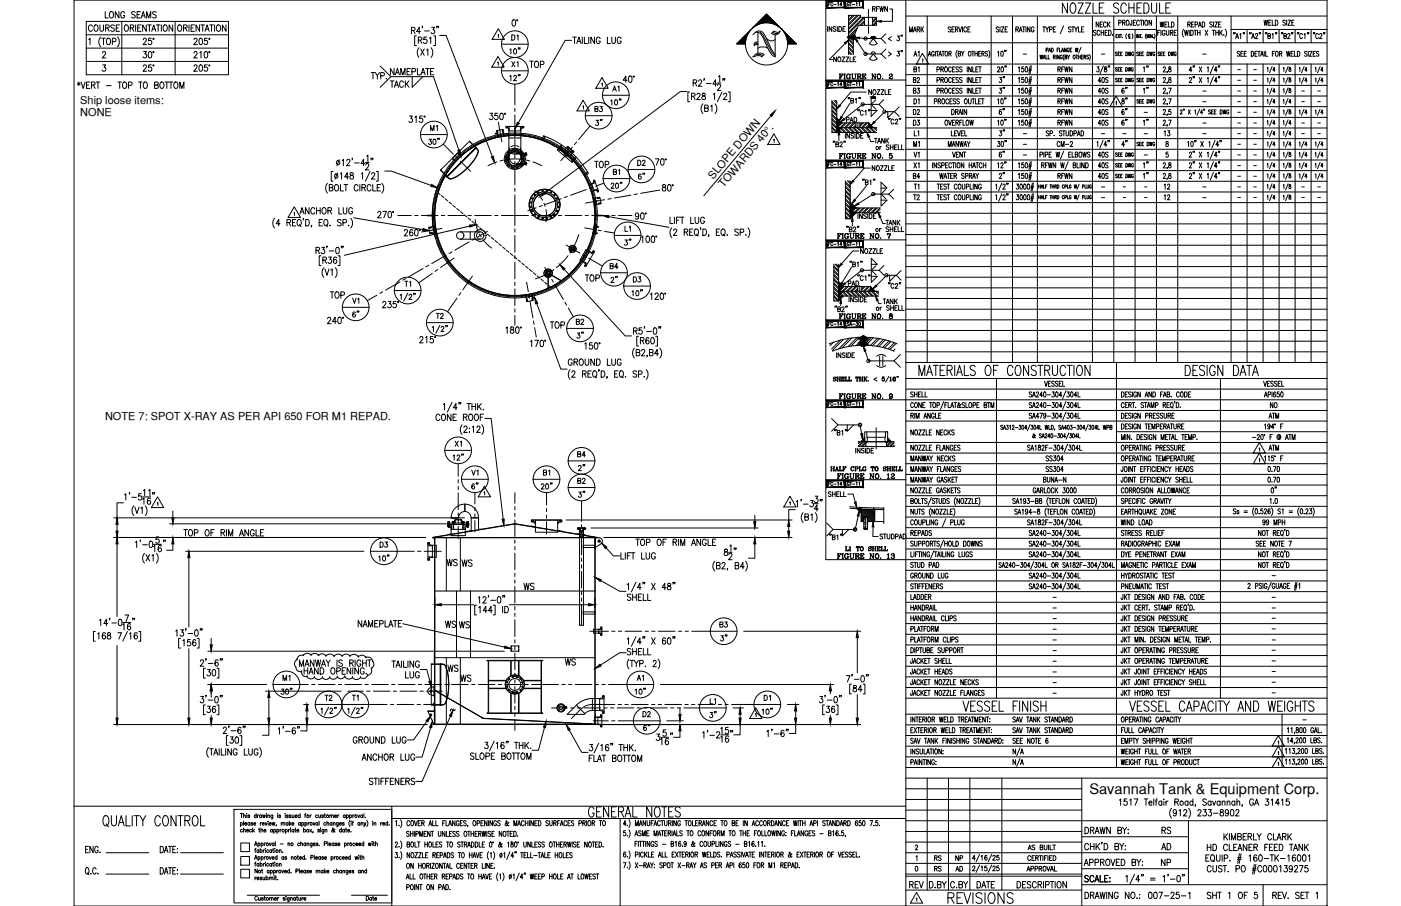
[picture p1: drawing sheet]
<svg xmlns="http://www.w3.org/2000/svg" width="432mm" height="279mm" viewBox="0 0 432 279" stroke-linecap="round" stroke-linejoin="round" font-family="sans-serif">
<defs><g id="words">
<text font-size="12.3" x="231.1" y="18.7">N</text>
<text font-size="6.6" x="291.4" y="279.8">REVISIONS</text>
<g font-size="5.3">
<text x="26.5" y="10.9">COURSE</text>
<text x="162.3" y="22.2">TOP</text>
<text x="119.2" y="28.2">TACK</text>
<text x="182.4" y="52.9">TOP</text>
<text x="141.5" y="176">WS</text>
<text x="160.5" y="183.1">WS</text>
<text x="173.2" y="206.4">WS</text>
<text x="279.4" y="275.2">REV</text>
</g>
<g font-size="4.9">
<text x="31.4" y="6.7">LONG SEAMS</text>
<text x="157" y="13.8">D1</text>
<text x="157" y="21.9">X1</text>
<text x="355.2" y="23.3" transform="rotate(-90 355.2 23.3)">1&quot;</text>
<text x="156.3" y="26.1">12&quot;</text>
<text x="280.5" y="26.8">B2</text>
<text x="306.9" y="30">3&quot;</text>
<text x="310.8" y="26.8" transform="rotate(-90 310.8 26.8)">3&quot;</text>
<text x="337.6" y="26.8">40S</text>
<text x="355.2" y="30" transform="rotate(-90 355.2 30)">1&quot;</text>
<text x="187.3" y="33.5">10&quot;</text>
<text x="131.9" y="41.6">M1</text>
<text x="186.6" y="39.9" transform="rotate(-90 186.6 39.9)">3&quot;</text>
<text x="280.5" y="36.7">D2</text>
<text x="280.5" y="39.9">D3</text>
<text x="310.8" y="36.7" transform="rotate(-90 310.8 36.7)">6&quot;</text>
<text x="337.6" y="36.7">40S</text>
<text x="337.6" y="39.9">40S</text>
<text x="355.2" y="39.9" transform="rotate(-90 355.2 39.9)">1&quot;</text>
<text x="284.7" y="46.6" transform="rotate(-90 284.7 46.6)">M1</text>
<text x="306.9" y="43">3&quot;</text>
<text x="324.9" y="46.6">CM-2</text>
<text x="306.9" y="49.7">6&quot;</text>
<text x="337.6" y="49.7">40S</text>
<text x="355.2" y="52.9" transform="rotate(-90 355.2 52.9)">1&quot;</text>
<text x="187.3" y="59.3">20&quot;</text>
<text x="195.8" y="56.4">6&quot;</text>
<text x="280.5" y="56.4">B4</text>
<text x="310.8" y="56.4" transform="rotate(-90 310.8 56.4)">2&quot;</text>
<text x="337.6" y="56.4">40S</text>
<text x="361.9" y="59.6" transform="rotate(-90 361.9 59.6)">12</text>
<text x="191.6" y="72.7">L1</text>
<text x="127.7" y="89.6" transform="rotate(-90 127.7 89.6)">T1</text>
<text x="179.6" y="87.8">TOP</text>
<text x="187.3" y="88.2">2&quot;</text>
<text x="194.4" y="88.2">D3</text>
<text x="100.9" y="93.1">TOP</text>
<text x="111.8" y="94.9" transform="rotate(-90 111.8 94.9)">V1</text>
<text x="194" y="92.4">10&quot;</text>
<text x="133.7" y="99.5">T2</text>
<text x="176.7" y="101.2">B2</text>
<text x="168.6" y="102.3">TOP</text>
<text x="176.7" y="105.5">3&quot;</text>
<text x="390.5" y="127">NO</text>
<text x="139.3" y="139">X1</text>
<text x="177.1" y="142.2">B4</text>
<text x="144.6" y="147.8">V1</text>
<text x="166.5" y="147.8">B1</text>
<text x="177.4" y="146.4">2&quot;</text>
<text x="144.6" y="152">6&quot;</text>
<text x="165.8" y="152">20&quot;</text>
<text x="177.4" y="154.5">3&quot;</text>
<text x="394.8" y="153.1" transform="rotate(-90 394.8 153.1)">0&quot;</text>
<text x="116.4" y="170">D3</text>
<text x="115.7" y="174.3">10&quot;</text>
<text x="136.9" y="175.7">WS</text>
<text x="140.8" y="194.7">WS</text>
<text x="220.8" y="194.7">B3</text>
<text x="137.2" y="208.1">WS</text>
<text x="85.7" y="215.2">30&quot;</text>
<text x="141.1" y="211.3">WS</text>
<text x="194.7" y="215.2">10&quot;</text>
<text x="99.1" y="217.3">T2</text>
<text x="111.5" y="217.3" transform="rotate(-90 111.5 217.3)">T1</text>
<text x="218" y="218.4">L1</text>
<text x="234.6" y="217.3">D1</text>
<text x="201.4" y="226.5" transform="rotate(-90 201.4 226.5)">6&quot;</text>
<text x="107.9" y="230.4">GROUND LUG</text>
<text x="110.8" y="235.7">ANCHOR LUG</text>
<text x="357" y="263.2">AD</text>
<text x="357.4" y="258.2">RS</text>
<text x="357" y="268.1">NP</text>
</g>
<text font-size="4.5" x="335.7" y="244.9">Savannah Tank &amp; Equipment Corp.</text>
<g font-size="4.4">
<text x="268.1" y="4.6">RFWN</text>
<text x="279.4" y="10.9">MARK</text>
<text x="336.9" y="9.5">NECK</text>
<text x="356.7" y="9.5">WELD</text>
<text x="284.3" y="23.3" transform="rotate(-90 284.3 23.3)">B1</text>
<text x="284.3" y="18.7" transform="rotate(-90 284.3 18.7)">A1</text>
<text x="188" y="29.3">A1</text>
<text x="280.5" y="30">B3</text>
<text x="325.3" y="30">RFWN</text>
<text x="337.6" y="30">40S</text>
<text x="348.5" y="30" transform="rotate(-90 348.5 30)">6&quot;</text>
<text x="182.4" y="35.6">B3</text>
<text x="280.8" y="33.2">D1</text>
<text x="325.3" y="33.2">RFWN</text>
<text x="337.6" y="33.2">40S</text>
<text x="348.5" y="33.2" transform="rotate(-90 348.5 33.2)">8&quot;</text>
<text x="260" y="38.8">PAD</text>
<text x="348.5" y="39.9" transform="rotate(-90 348.5 39.9)">6&quot;</text>
<text x="280.8" y="43">L1</text>
<text x="348.5" y="46.6" transform="rotate(-90 348.5 46.6)">4&quot;</text>
<text x="358.1" y="43">13</text>
<text x="195.8" y="52.2">D2</text>
<text x="280.8" y="52.9">X1</text>
<text x="284.3" y="49.7" transform="rotate(-90 284.3 49.7)">V1</text>
<text x="337.6" y="52.9">40S</text>
<text x="188" y="55">B1</text>
<text x="284.3" y="59.6" transform="rotate(-90 284.3 59.6)">T1</text>
<text x="280.8" y="62.8">T2</text>
<text x="358.1" y="62.8">12</text>
<text x="272" y="70.6">TANK</text>
<text x="187.3" y="84">B4</text>
<text x="260.7" y="89.3">PAD</text>
<text x="271.3" y="94.9">TANK</text>
<text x="390.2" y="130.2">ATM</text>
<text x="390.2" y="140.1">ATM</text>
<text x="177.1" y="150.3">B2</text>
<text x="86.4" y="211">M1</text>
<text x="195.4" y="211">A1</text>
<text x="197.2" y="222.2">D2</text>
<text x="287.2" y="269.9">RS</text>
<text x="287.2" y="266.7">RS</text>
<text x="293.5" y="266.7">NP</text>
<text x="293.9" y="269.9">AD</text>
</g>
<text font-size="3.5" x="137.9" y="220.5">~</text>
<g font-size="3.4">
<text x="24.7" y="32">Ship loose items:</text>
<text x="24.7" y="35.8">NONE</text>
<text x="219.8" y="55.5" transform="rotate(-50 219.8 55.5)">SLOPE DOWN</text>
<text x="223" y="58.1" transform="rotate(-50 223 58.1)">TOWARDS 40°.</text>
<text x="32.4" y="129.6">NOTE 7: SPOT X-RAY AS PER API 650 FOR M1 REPAD.</text>
</g>
<g font-size="2.6">
<text x="314.3" y="18">-</text>
<text x="338.7" y="18">-</text>
<text x="369.7" y="18">-</text>
<text x="380.6" y="22.6">-</text>
<text x="385.6" y="22.6">-</text>
<text x="369.7" y="29.3">-</text>
<text x="380.6" y="26.1">-</text>
<text x="380.6" y="29.3">-</text>
<text x="385.6" y="26.1">-</text>
<text x="385.6" y="29.3">-</text>
<text x="400.4" y="29.3">-</text>
<text x="405.3" y="29.3">-</text>
<text x="351.7" y="36">-</text>
<text x="369.7" y="32.5">-</text>
<text x="380.6" y="32.5">-</text>
<text x="380.6" y="36">-</text>
<text x="385.6" y="32.5">-</text>
<text x="385.6" y="36">-</text>
<text x="400.4" y="32.5">-</text>
<text x="405.3" y="32.5">-</text>
<text x="369.7" y="39.2">-</text>
<text x="380.6" y="39.2">-</text>
<text x="385.6" y="39.2">-</text>
<text x="400.4" y="39.2">-</text>
<text x="405.3" y="39.2">-</text>
<text x="314.3" y="42.3">-</text>
<text x="314.3" y="45.9">-</text>
<text x="338.7" y="42.3">-</text>
<text x="345" y="42.3">-</text>
<text x="351.7" y="42.3">-</text>
<text x="369.7" y="42.3">-</text>
<text x="380.6" y="42.3">-</text>
<text x="380.6" y="45.9">-</text>
<text x="385.6" y="42.3">-</text>
<text x="385.6" y="45.9">-</text>
<text x="400.4" y="42.3">-</text>
<text x="405.3" y="42.3">-</text>
<text x="314.3" y="49">-</text>
<text x="351.7" y="49">-</text>
<text x="380.6" y="49">-</text>
<text x="380.6" y="52.2">-</text>
<text x="385.6" y="49">-</text>
<text x="385.6" y="52.2">-</text>
<text x="338.7" y="58.9">-</text>
<text x="345.4" y="58.9">-</text>
<text x="352.1" y="58.9">-</text>
<text x="369.7" y="58.9">-</text>
<text x="380.6" y="55.7">-</text>
<text x="380.6" y="58.9">-</text>
<text x="385.6" y="55.7">-</text>
<text x="385.6" y="58.9">-</text>
<text x="400.4" y="58.9">-</text>
<text x="405.3" y="58.9">-</text>
<text x="338.7" y="62.1">-</text>
<text x="345.4" y="62.1">-</text>
<text x="352.1" y="62.1">-</text>
<text x="369.7" y="62.1">-</text>
<text x="380.6" y="62.1">-</text>
<text x="385.6" y="62.1">-</text>
<text x="400.4" y="62.1">-</text>
<text x="405.3" y="62.1">-</text>
<text x="391.2" y="178.9">-</text>
<text x="323.5" y="185.6">-</text>
<text x="391.2" y="185.6">-</text>
<text x="323.5" y="191.9">-</text>
<text x="323.5" y="188.7">-</text>
<text x="391.2" y="191.9">-</text>
<text x="391.2" y="188.7">-</text>
<text x="323.5" y="195.4">-</text>
<text x="391.2" y="195.1">-</text>
<text x="323.5" y="198.6">-</text>
<text x="323.5" y="201.8">-</text>
<text x="391.2" y="201.8">-</text>
<text x="391.2" y="198.6">-</text>
<text x="323.5" y="205.3">-</text>
<text x="323.5" y="208.5">-</text>
<text x="391.2" y="205">-</text>
<text x="391.2" y="208.5">-</text>
<text x="323.5" y="211.7">-</text>
<text x="323.5" y="214.8">-</text>
<text x="391.2" y="214.8">-</text>
<text x="391.2" y="211.7">-</text>
<text x="400.8" y="223.3">-</text>
</g>
</g></defs>
<!-- layer: 2X2X14 -->
<g fill="none" stroke="#000" stroke-width=".31">
<path d="M134.8 59.6l-.2 1M135.3 58.1l-.3 1M135.9 56.7l-.4 1M136.5 55.3l-.4 .9M137.2 54l-.4 .9M138.1 52.7l-.6 .8M139 51.4l-.6 .8M140 50.2l-.7 .8M141 49.1l-.7 .7M142.1 48l-.7 .7M143.3 47l-.8 .7M144.5 46.1l-.8 .6"/>
<path d="M145.8 45.3l-.8 .5M147.2 44.5l-.9 .5M148.6 43.8l-1 .5M150 43.2l-1 .4M151.4 42.7l-.9 .4M153 42.3l-1 .3M154.5 42l-1 .2M156 41.8l-1 .1M157.5 41.7l-1 .1M159.1 41.7h-1M159.6 41.7h1M161.1 41.8l1 .1"/>
<path d="M162.7 42l1 .2M164.2 42.3l1 .2M165.7 42.7l.9 .3M167.1 43.1l1 .4M168.6 43.7l.9 .4M170 44.4l.9 .5M171.3 45.1l.9 .6M172.6 45.9l.9 .6M173.9 46.8l.8 .7M175.1 47.8l.7 .7M176.2 48.9l.7 .7M177.2 50l.7 .8"/>
<path d="M178.2 51.2l.7 .8M179.2 52.4l.5 .9M180 53.7l.5 .9M180.7 55.1l.5 .9M181.4 56.5l.4 .9M182 57.9l.3 1M182.5 59.4l.2 1M133.9 65.7v1M133.9 67.2v1.1M134 64.2l-.1 1M134 68.8l.1 1M134.2 62.6l-.2 1"/>
<path d="M134.2 70.3l.2 1M134.5 61.1l-.2 1M134.5 71.8l.2 1M134.8 73.3l.3 1M135.3 74.8l.4 1M135.9 76.2l.4 1M136.5 77.6l.5 .9M137.3 79l.5 .9M180.3 78.8l-.6 .8M181 77.4l-.5 .9M181.6 76l-.4 .9M182.2 74.5l-.4 1"/>
<path d="M182.6 73.1l-.3 .9M182.9 60.9l.2 1M183 71.6l-.2 1M183.2 62.4l.1 1M183.2 70l-.1 1.1M183.4 63.9l.1 1M183.4 68.5l-.1 1M183.5 67v1M183.5 65.4v1.1M138.1 80.3l.6 .9M139 81.6l.6 .8M140 82.8l.7 .7"/>
<path d="M141 83.9l.8 .7M142.1 85l.8 .6M143.3 86l.8 .6M144.5 86.9l.9 .5M145.9 87.7l.8 .5M147.2 88.5l.9 .4M148.6 89.1l.9 .4M150 89.7l1 .4M151.5 90.2l1 .3M153 90.6l1 .2M154.5 90.9l1 .2M156 91.1l1 .1"/>
<path d="M157.5 91.3h1.1M160.1 91.2l-1 .1M161.6 91.1l-1 .1M163.2 90.9l-1 .1M164.7 90.6l-1 .2M166.2 90.1l-1 .3M167.6 89.6l-.9 .4M169.1 89l-1 .4M170.4 88.3l-.9 .5M171.8 87.5l-.9 .6M173.1 86.7l-.9 .6M174.3 85.8l-.8 .6"/>
<path d="M175.5 84.8l-.8 .6M176.6 83.7l-.8 .7M177.6 82.6l-.7 .7M178.6 81.3l-.7 .8M179.5 80.1l-.6 .8M133.2 165.7l.6 .1 .1 .6v-.6M133.3 165.8l50.8-.1-.6 .2M183.4 165.8v.6M183.5 165.9l-.1 .5"/>
<circle cx="158.7" cy="66.5" r="25.4"/>
</g>
<!-- layer: TEXT -->
<g fill="none" stroke="#000" stroke-width=".31">
<path d="M153.4 19.3l.2-.2v1M153.5 10.8l.2-.2v1M153.5 17.4l1.9 3.3h-3.8zM153.6 8.9l1.9 3.2h-3.8zM255.1 8.2v1.5M255.3 1.3h.4M255.9 .8h-.6v1M256.4 8.2v1.5l-.9-1.5v1.5M256.7 1a.32 .32 0 0 0-.4-.2 .32 .32 0 0 0-.2 .4v.2a.32 .32 0 0 0 .2 .4 .32 .32 0 0 0 .4-.2M257 1.4h.7M257.6 8.4l-.3-.2-.5 .2 .1 .4 .6 .2 .1 .5-.3 .2-.5-.2M257.8 17.6v1.4l-.9-1.4v1.4"/>
<path d="M258.1 8.2v1.5M258.1 1l.3-.2v1M258.4 17.6h.2a.7 .7 0 0 1 .6 .7 .7 .7 0 0 1-.8 .7l-.2-.5zM258.5 8.2a.75 .75 0 0 1 .9 .7 .75 .75 0 0 1-.9 .8zM259.5 1.5h-.7l.5-.7v1M259.5 17.6h.9l-.9 1.4h.9M259.8 8.9h.5M260.5 13.4l-4.9 5h1M260.6 8.2h-.8v1.5h.8M260.7 17.6h.9l-.9 1.4h.9M261.4 11.4v.2M261.5 11.3v.4"/>
<path d="M261.5 11.8v-.5v.5M261.5 11.2v.6l1.5 1.5M261.5 4.7h3.7v.7h4.9v2.4h-5.5l-1.6 3.7h-1.5M261.5 4.7v12.1M261.5 13.5l1.5 1.5M261.5 14.9l1.5 1.4M261.5 16.2l.6 .6M261.5 12.2l1.5 1.5M261.5 14.4l1.5 1.5M261.5 15.7l1.1 1.1M261.5 13.1l1.5 1.5M261.5 4.7v.1"/>
<path d="M261.7 1a.33 .33 0 0 0-.3-.2 .33 .33 0 0 0-.3 .4v.2a.33 .33 0 0 0 .3 .4 .33 .33 0 0 0 .3-.4h-.2M261.9 .8h.6M262 17.6v1.4h.7M262 4.7l-.5 .5M262.2 .8v1M262.5 11.5l.5 .5M262.7 1.4h.8M262.8 4.7l-1.3 1.4M263 18.3h.5M263 11.4v5.4M263.1 11.3l-.1 1.1M263.1 11.3v1v-1"/>
<path d="M263.1 11.2v1.1M263.2 11.1v1.1v-1.1M263.2 10.9v1.3M263.3 10.9l-.7 .6M263.3 4.7l-1.8 1.8M263.3 10.8l-.1 1.2M263.4 10.6v.8l-.4 1-.9-.9M263.4 10.6l-.1 1.3M263.4 10.8v.8M263.8 17.6h-.8v1.4h.8M263.9 1l.2-.2v1M263.9 9.3l-2.2 2.2"/>
<path d="M264.2 4.7l-2.7 2.7M264.2 12.8l2.6 3.8h4.7M264.2 8.6l-2.7 2.7M264.6 4.7l-3.1 3.1M264.7 1l.2-.2v1M264.9 11.7l6.6 .2M265.2 5l-3.7 3.7M265.3 5.4l-3.8 3.7M266.1 5.4l-4.6 4.6M266.4 7.7l-.1 .1M266.4 6.4l-1.4 1.4M266.4 6.8l-1 1"/>
<path d="M266.4 5.5l-4.9 4.9M266.4 5.4v2.4M267.9 13.4l1.2 .5 1.3-.5M267.9 18.1l1.2 .5 1.3-.5M268 13.4l1.2-1.5 1.1 1.5M268 18.1l1.2-1.5 1.1 1.5M268.5 11.9a.65 .65 0 0 1 .6-.7 .65 .65 0 0 1 .7 .7M268.5 16.6a.65 .65 0 0 1 .6-.6 .65 .65 0 0 1 .7 .6M268.9 5.4v2.4l1.2-1.2M270.1 5.4l-1.2 1.1M270.1 5.7l-1.2 1.3M270.1 7l-.8 .8"/>
<path d="M271.5 11.9l1.5 1.5M271.5 16.6l1.5 1.5M273 10.4l-1.5 1.5M273 15.2l-1.5 1.4M273.8 16l.9 .7-.9 .6M274.2 2.8h.8v3.8h-3.5M274.7 11.3l-.9 .6 .9 .7M276.5 15.8h.7l-.4 .6a.45 .45 0 0 1 .4 .7 .45 .45 0 0 1-.8-.1M276.5 11.1h.7l-.4 .5a.45 .45 0 0 1 .4 .7 .45 .45 0 0 1-.8 0M277.8 15.6l-.1 .4M277.8 10.9l-.1 .3M278.2 15.6l-.2 .4"/>
<path d="M284.3 16.5l1.9 3.2h-3.8zM286.1 17.3l.4-1.5 .4 1.5M286.3 16.8h.5M287.9 16.2a.41 .41 0 0 0-.5-.4 .41 .41 0 0 0-.3 .6v.3a.42 .42 0 0 0 .4 .6 .42 .42 0 0 0 .4-.6h-.2M288.3 15.8v1.5M288.5 15.8h.8M288.9 15.8v1.5M289.4 17.3l.4-1.5 .4 1.5M289.5 16.8h.5M290.3 15.8h.7M290.7 15.8v1.5M291.5 15.9l.1-.1a.71 .71 0 0 1 .5 .8 .71 .71 0 0 1-.6 .6l-.2-.5z"/>
<path d="M292.5 16.5h.6v-.5l-.6-.2v1.5M292.8 16.5l.4 .8M293 8.5a.4 .4 0 0 0-.6-.2 .4 .4 0 0 0-.1 .6l.5 .2a.42 .42 0 0 1 .1 .7 .42 .42 0 0 1-.7-.2M293.4 9h.5M294.1 8.3h-.7v1.6h.7M294.5 9h.6l.1-.6-.7-.1v1.6M294.9 9l.4 .9M295 15.6a1.87 1.87 0 0 0 0 2.2M295.4 16.5h.6v-.6l-.6-.1v1.5l.6-.1 .1-.4-.3-.3M295.5 8.3l.4 1.6 .5-1.6M296.3 15.8l.4 .7v.8M296.7 8.3v1.6"/>
<path d="M297.1 15.8l-.4 .7M297.9 8.7a.44 .44 0 0 0-.6-.4 .44 .44 0 0 0-.2 .6v.3a.44 .44 0 0 0 .2 .7 .44 .44 0 0 0 .6-.4M298.3 9h.4M298.6 15.9l.1-.1a.71 .71 0 0 1 .6 .8 .71 .71 0 0 1-.7 .6l-.1-.5zM299 8.3h-.7v1.6h.7M299.5 15.8h.7M299.8 15.8v1.5M300.5 16.5h.7M300.5 15.8v1.5M301.2 15.8v1.5M301.6 16.5h.4M302.3 15.8h-.7v1.5h.7"/>
<path d="M302.6 16.5h.6l.1-.5-.7-.2v1.5M303 16.5l.3 .8M304.4 16l-.5-.2-.2 .5a.64 .64 0 0 1 .6 .9l-.6-.1M304.7 15.6a1.87 1.87 0 0 1 0 2.2M307.5 16.1l.3-.3v1.6M307.8 8.5a.39 .39 0 0 0-.6-.2 .39 .39 0 0 0-.1 .6l.5 .2a.42 .42 0 0 1 .1 .7 .42 .42 0 0 1-.7-.2M308.2 8.3v1.6M308.6 8.3h.8l-.8 1.6h.8M308.6 15.9l.2-.1a.91 .91 0 0 1 0 1.6l-.3-.3zM309.7 15.6l-.1 .3M309.8 9h.4M310.1 15.6l-.1 .3"/>
<path d="M310.5 8.3h-.7v1.6h.7M313.1 9h.7v-.6l-.7-.1v1.6M313.5 9l.4 .9M314.1 9.9l.5-1.6 .4 1.6M314.3 9.3h.6M315.1 8.3h.8M315.5 8.3v1.6M316.2 8.3v1.6M317.4 8.3v1.6l-.7-1.6v1.6M318.7 8.7a.44 .44 0 0 0-.6-.4 .44 .44 0 0 0-.3 .6v.3a.46 .46 0 0 0 .5 .7 .46 .46 0 0 0 .4-.7h-.3M320.5 17l.2 1.2 .2-1.2 .2 1.2 .3-1.2M321.4 8.3h.8"/>
<path d="M321.5 18.2l.3-1.2 .4 1.2M321.6 17.8h.4M321.8 8.3v1.6M322.3 8.3l.4 .7v.9M322.3 17v1.2h.6M322.4 15.4h.5v-.5l-.5-.1v1.2M323.1 17v1.2h.5M323.2 16l.3-1.2 .4 1.2M323.2 8.3l-.5 .7M323.3 15.6h.4M323.5 9.1l.6-.1 .1-.6-.7-.1v1.6M324.1 14.8a.59 .59 0 0 1 .6 .6 .59 .59 0 0 1-.6 .6z"/>
<path d="M324.7 17.6l.5-.1v-.4l-.5-.1v1.2M324.7 9h.4M325 17.6l.2 .6M325.4 8.3h-.7v1.6h.7M325.5 17v1.2M325.8 15.4h.4M326.3 14.8h-.5v1.2M326.5 17v1.2l-.6-1.2v1.2M326.6 14.8v1.2h.5M327.2 16l.3-1.2 .3 1.2M327.3 15.6h.4M327.4 17.3a.33 .33 0 0 0-.4-.3 .33 .33 0 0 0-.3 .4v.3a.34 .34 0 0 0 .4 .5 .34 .34 0 0 0 .3-.5h-.2"/>
<path d="M327.8 8l-1 2.4M328 16.8a1.47 1.47 0 0 0 0 1.8M328.3 17.6l.5-.1v-.4l-.5-.1v1.2l.5-.1-.2-.5M328.6 14.8v1.2l-.6-1.2v1.2M329 .9v3.2l-1.6-3.2v3.2M329 17l.4 .6v.6M329.5 15.1a.33 .33 0 0 0-.4-.3 .33 .33 0 0 0-.2 .5v.3a.34 .34 0 0 0 .3 .4 .34 .34 0 0 0 .3-.4h-.2M329.7 17l-.3 .6M329.8 15.4h.4M330.1 8.5a.4 .4 0 0 0-.6-.2 .4 .4 0 0 0-.1 .6l.4 .2a.43 .43 0 0 1 .2 .7 .43 .43 0 0 1-.7-.2M330.2 1.1l.3-.2a1.52 1.52 0 0 1 1 2.4 .78 .78 0 0 1-.8 .8 .78 .78 0 0 1-.8-.8l-.1-1.2zM330.3 8.3h.8"/>
<path d="M330.4 14.8h-.6v1.2h.6M330.7 8.3v1.6M330.9 17.1l.1-.1a.57 .57 0 0 1 .4 .6 .57 .57 0 0 1-.5 .5l-.2-.4zM331.2 8.3l.4 .7v.9M331.4 14.8l.2 1.2 .3-1.2 .1 1.2 .3-1.2M331.6 17h.5M331.9 17v1.2M332.1 8.3l-.5 .7M332.3 .9h1.5l-1.5 3.2h1.5M332.4 17v1.2M332.4 17.6h.6M332.4 8.3v1.6h.7"/>
<path d="M333 17v1.2M333.2 14.6l-.8 1.8M333.3 17.6h.3M333.3 9h.5M333.8 17h-.5v1.2h.5M334.1 8.3h-.8v1.6h.8M334.1 17.6l.5-.1v-.4l-.5-.1v1.2M334.4 17.6l.3 .6M334.5 .9h1.6l-1.6 3.2h1.6M335.5 17.2l-.2-.2-.4 .2 .4 .4a.32 .32 0 0 1 .1 .5 .32 .32 0 0 1-.5-.1M335.8 16.8a1.56 1.56 0 0 1 0 1.8M336.9 .9v3.2h1.3"/>
<path d="M338.8 2.4h.9M340.3 .9h-1.5v3.2h1.5M344 11.1h.2M344.3 16.2h-.6l.4 .4a.3 .3 0 0 1 .1 .5 .3 .3 0 0 1-.5-.1M344.4 10.6h-.4v1h.4M344.6 10.6l.5 1M344.6 16.6h.3M344.8 1.4a.79 .79 0 0 0-1.1-.5 .79 .79 0 0 0-.4 1.1l1 .6a.82 .82 0 0 1 .4 1.2 .82 .82 0 0 1-1.3 .1l-.2-.3M344.8 7h.7v-.7l-.7-.1v1.6M345.1 10.6l-.5 1M345.1 16h-.5v1.2h.5M345.2 10.6h.5"/>
<path d="M345.4 16.6h.3M345.5 10.6v1M345.9 16h-.5v1.2h.5M345.9 11.5h.1M346 7l.6-.1v-.6l-.6-.1v1.6M346.4 7l.4 .8M347 16a.56 .56 0 0 1 .6 .6 .56 .56 0 0 1-.6 .6zM347.2 1.7a.79 .79 0 0 0-.8-.8 .79 .79 0 0 0-.8 .8l-.1 1.2a.88 .88 0 0 0 .6 1.1 .88 .88 0 0 0 1.1-.7M347.2 10.4l-.2 .7 .2 .8M347.3 6.3l.1-.1a.84 .84 0 0 1 .6 .8 .84 .84 0 0 1-.6 .8 1.12 1.12 0 0 1-.1-1.5zM347.7 16l.3 1.2 .1-1.2 .3 1.2 .2-1.2M347.9 .9v3.2"/>
<path d="M347.9 2.4h1.6M348 10.8v1h.4M348.3 10.8a.28 .28 0 0 0-.4-.3 .28 .28 0 0 0-.1 .4v.2a.27 .27 0 0 0 .2 .4 .27 .27 0 0 0 .3-.2M348.8 6.2v1.5l-.3 .1-.2-.5M348.9 10.4l.3 .7-.3 .8M349.3 7h.4M349.4 16.3a.31 .31 0 0 0-.4-.2 .31 .31 0 0 0-.2 .4v.2a.32 .32 0 0 0 .3 .5 .32 .32 0 0 0 .3-.5h-.2M349.5 .9v3.2M350 6.2h-.7v1.6h.7M350.3 10.6v1M350.4 2.4h.9M350.9 16.2h-.6l.6 .6-.2 .4-.4-.2"/>
<path d="M351.1 10.6v1l-.5-1v1M351.2 6.6a.44 .44 0 0 0-.6-.4 .44 .44 0 0 0-.3 .6v.4a.44 .44 0 0 0 .3 .6 .44 .44 0 0 0 .6-.4M351.2 16.6h.3M351.3 10.6h.4M351.4 6.2h.7M351.5 10.6v1M351.7 16h-.5v1.2h.5M351.8 6.2v1.6M351.9 .9h-1.5v3.2h1.5M351.9 16.6h.4M352 11.5h.1M352.4 6.2v1.6"/>
<path d="M352.5 16h-.6v1.2h.6M352.6 .9h.7a1.9 1.9 0 0 1 0 3.2h-.7zM353.1 6.3l.1-.1a.83 .83 0 0 1 .6 .8 .83 .83 0 0 1-.6 .8 1.09 1.09 0 0 1-.1-1.5zM353.3 10.5l-.3 .6 .3 .9M353.5 11.6v-1l.3 1 .3-1v1M353.5 16a.56 .56 0 0 1 .6 .6 .56 .56 0 0 1-.6 .6zM354.3 16l.2 1.2 .2-1.2 .2 1.2 .2-1.2M354.4 10.6v1M354.9 .9v2.3a.79 .79 0 0 0 .4 .7 .79 .79 0 0 0 .9 0l.3-.7v-2.3M354.9 6.2v1.6l-.8-1.6v1.6M355.1 10.6v1l-.5-1v1M355.5 11.5h.1"/>
<path d="M355.7 10.5l.3 .6-.3 .9M355.9 16.3a.32 .32 0 0 0-.4-.2 .32 .32 0 0 0-.2 .4v.2a.32 .32 0 0 0 .3 .5 .32 .32 0 0 0 .3-.5h-.2M357.4 .9v3.2h1.4M357.5 16.2h-.6l.6 .6-.2 .4-.4-.2M357.7 16.6h.4M358.3 16h-.6v1.2h.6M358.5 16.6h.3M359 16h-.5v1.2h.5M359.3 2.4h.9M360.1 16a.56 .56 0 0 1 .6 .6 .56 .56 0 0 1-.6 .6zM360.8 .9h-1.5v3.2h1.5M360.9 16l.2 1.2 .2-1.2 .2 1.2 .2-1.2"/>
<path d="M362.5 16.3a.31 .31 0 0 0-.4-.2 .31 .31 0 0 0-.2 .4v.2a.32 .32 0 0 0 .3 .5 .32 .32 0 0 0 .3-.5h-.2M364.8 9a2.08 2.08 0 0 0 0 2.4M365.1 9.3l.3 1.6 .2-1.6 .3 1.6 .3-1.6M366.1 7.5h.7v-.7h-.7v1.5M366.5 7.5l.4 .8M366.5 9.3v1.6M367 9.3a.78 .78 0 0 1 .8 .8 .78 .78 0 0 1-.8 .8zM367.3 7.5h.4M368 6.8h-.7v1.5h.7M368 9.3h.8M368.3 7.6l.8-.1-.1-.7h-.7v1.5M368.4 9.3v1.6"/>
<path d="M369.1 9.3v1.6M369.1 10.1h.8M369.4 8.3l.4-1.5 .4 1.5M369.5 7.8h.6M369.9 9.3v1.6M370.5 6.8a.78 .78 0 0 1 .9 .8 .78 .78 0 0 1-.9 .7zM371.4 9.3l.8 1.6M372.2 9.3l-.8 1.6M373.6 7l-.2-.2-.5 .2 .1 .4 .6 .5-.2 .4-.5-.2M373.6 9.3h.8M374 6.8v1.5M374 9.3v1.6"/>
<path d="M374.4 6.8h.8l-.8 1.5h.8M374.7 10.1h.8M374.7 9.3v1.6M375.5 9.3v1.6M375.6 7.5h.5M375.9 9.3v1.6M376.2 10l.5 .9M376.3 6.8h-.7v1.5h.7M376.7 9.3l-.8 1.1M377.2 10.8h.1M377.6 9a1.99 1.99 0 0 1 0 2.4M380.3 10.1l-.1 .4"/>
<path d="M380.7 10.1l-.2 .4M380.8 11.9l.5-1.6 .4 1.6M381 11.4h.6M382.1 16l-.3-.2-.5 .2 .8 .9-.3 .5-.5-.3M382.1 10.6l.3-.3v1.6M382.4 16.6h.5M383.2 15.8h-.8v1.6h.8M383.2 10.1l-.1 .4M383.5 16.6h.4M383.6 10.1l-.1 .4M384.2 15.8h-.7v1.6h.7M385.3 10.1l-.2 .4"/>
<path d="M385.6 10.1l-.1 .4M385.7 15.8a.76 .76 0 0 1 .7 .8 .76 .76 0 0 1-.7 .8zM385.8 11.9l.4-1.6 .5 1.6M385.9 11.4h.6M386.8 16.6h.4M386.9 10.7l.1-.2a.42 .42 0 0 1 .6 0 .42 .42 0 0 1-.1 .7l-.6 .7h.8M387.5 15.8h-.7v1.6h.7M387.6 15.8h.8M388 15.8v1.6M388.2 10.1l-.1 .4M388.5 10.1l-.1 .4M388.5 17.4l.5-1.6 .4 1.6"/>
<path d="M388.7 16.8h.5M389.6 6.2l.2 1.6 .3-1.6 .3 1.6 .3-1.6M389.7 15.8v1.6M390.1 10.1l-.1 .4M390.1 15.8v1.6h.7M390.4 10.1l-.1 .4M390.8 11.1l.7-.1v-.6l-.7-.1v1.6l.7-.1 .1-.4-.3-.3M391 7h.5M391.8 6.2h-.8v1.6h.8M392.1 10.6l.2-.3v1.6M392.1 6.2v1.6h.7M392.2 16.6h.4"/>
<path d="M392.9 15.8h-.7v1.6M393.1 6.2a.79 .79 0 0 1 .8 .8 .79 .79 0 0 1-.8 .8zM393.2 10.1l-.1 .4M393.3 15.9l.1-.1a.79 .79 0 0 1 .6 .8 .79 .79 0 0 1-.6 .8 1.08 1.08 0 0 1-.1-1.5zM393.5 10.1l-.1 .4M394.3 16.6l.7-.1v-.6l-.7-.1v1.6M394.7 16.6l.4 .8M395 10.1l-.1 .4M395.4 10.1l-.2 .4M395.7 11.1l.7-.1v-.6l-.7-.1v1.6l.7-.1 .1-.4-.3-.3M396.2 6.5a.4 .4 0 0 0-.6-.3 .4 .4 0 0 0-.1 .6l.4 .2a.43 .43 0 0 1 .2 .8 .43 .43 0 0 1-.7-.2M396.5 15.8l.3 1.6 .2-1.6 .3 1.6 .3-1.6"/>
<path d="M396.6 6.2v1.6M396.9 10.7v-.2a.37 .37 0 0 1 .6-.1 .37 .37 0 0 1 0 .5l-.7 1h.8M397 6.2h.7l-.7 1.6h.7M397.9 16.6h.4M398.1 10.1l-.1 .4M398.1 7h.5M398.5 10.1l-.1 .4M398.6 15.8h-.7v1.6h.7M398.9 6.2h-.8v1.6h.8M398.9 15.8v1.6h.7M399.9 15.8a.76 .76 0 0 1 .7 .8 .76 .76 0 0 1-.7 .8zM400 10.1l-.2 .4"/>
<path d="M400.3 10.1l-.1 .4M401.4 10.7a.44 .44 0 0 0-.5-.4 .44 .44 0 0 0-.3 .6v.4a.44 .44 0 0 0 .3 .6 .44 .44 0 0 0 .5-.4M401.9 10.6l.3-.3v1.6M402.8 16l-.2-.2-.5 .2 .1 .4 .5 .3a.4 .4 0 0 1 0 .6 .4 .4 0 0 1-.6-.2M403.1 10.1l-.2 .4M403.2 15.8v1.6M403.4 10.1l-.1 .4M403.6 15.8h.8l-.8 1.6h.8M404.7 16.6h.5M404.9 10.1l-.1 .4M405.2 10.1l-.1 .4M405.4 15.8h-.7v1.6h.7"/>
<path d="M406.4 10.7a.44 .44 0 0 0-.6-.4 .44 .44 0 0 0-.3 .6v.4a.44 .44 0 0 0 .3 .6 .44 .44 0 0 0 .6-.4M406.5 16l-.3-.2-.5 .2 .1 .4 .6 .3a.4 .4 0 0 1-.1 .6 .4 .4 0 0 1-.6-.2M406.7 10.7l.1-.2a.37 .37 0 0 1 .5-.1 .37 .37 0 0 1 .1 .5l-.7 1h.8M408 10.1l-.1 .4M408.3 10.1l-.1 .4M179.6 32.8l.2-.2v1M179.7 30.9l1.9 3.3h-3.8zM185.4 25.8l.3-.2v1M185.5 23.9l2 3.3h-3.9zM255.3 25.9h.4M255.9 25.4h-.6v1.1M256.4 31v9.9h1.5v-1.5v1.5h12.3"/>
<path d="M256.4 35.6l1.5 1.5M256.4 36.9l1.5 1.5M256.4 38.2l2.6 2.7M256.4 39.5l1.3 1.4M256.4 34.3l1.5 1.5M256.4 33l1.5 1.5M256.4 31.7l1.5 1.5M256.4 35.2l1.5 1.5M256.4 36.5l1.5 1.5M256.4 37.8l1.5 1.5M256.4 39.1l1.7 1.8M256.4 33.9l1.5 1.4"/>
<path d="M256.4 32.6l1.5 1.5M256.4 31.3l1.5 1.4M256.7 25.7a.32 .32 0 0 0-.4-.3 .32 .32 0 0 0-.2 .4v.3a.32 .32 0 0 0 .2 .4 .32 .32 0 0 0 .4-.3M257 26h.7M257 31l.9 .9M257.5 31l.4 .4M257.9 31v8.4h5.9M257.9 37.9h5.9M258 39.4l1.5 1.5M258.1 25.6l.3-.2v1.1M258.3 37.9l-.4 .4M258.7 22.8h1.1v.5l-.1-.5"/>
<path d="M258.7 24.3h.4M258.8 39.4l1.5 1.5M258.9 22.8v1.5M258.9 23.6h.5M259.1 37.9l-1.2 1.3M259.3 39.4l1.5 1.5M259.4 23.3v.5M259.5 26.1h-.7l.5-.7v1.1M259.6 37.9l-1.5 1.5M260.1 24.3h.5M260.1 22.8h.5M260.2 39.4l1.4 1.5"/>
<path d="M260.3 22.8v1.5M260.4 22.8v1.5M260.6 39.4l1.5 1.5M261.4 22.8a.84 .84 0 0 0 0 1.5M261.5 39.4l1.4 1.5M261.5 30.1l-.1 .4M261.7 23.8h.5M261.7 25.7a.33 .33 0 0 0-.3-.3 .33 .33 0 0 0-.3 .4v.3a.33 .33 0 0 0 .3 .4 .33 .33 0 0 0 .3-.4h-.2M261.9 30.1l-.2 .4M261.9 23.1l.1 .2v-.5l-.1 .3-.1-.2a.66 .66 0 0 0-.9 .7 .66 .66 0 0 0 1 .5M261.9 23.8v.5M261.9 39.4l1.5 1.5"/>
<path d="M261.9 25.4h.6M261.9 31.9l-3.7 6.1M262 23.8v.5M262.2 25.4v1.1M262.2 31.1l.8-.1v-.5l-.8-.2v1.5l.8-.1 .1-.4-.3-.2M262.5 22.8h.5M262.7 22.8v1.1l.4 .4 .5-.2 .1-1.3M262.7 26h.8M262.7 22.8v1.1l.4 .4M262.8 39.4l1.4 1.5M263.2 39.4l1.5 1.5M263.4 22.8h.5"/>
<path d="M263.6 30.6l.3-.3v1.5M263.9 25.6l.2-.2v1.1M264.1 39.4l1.5 1.5M264.2 22.8h.8l.3 .3-.1 .4-.8 .1M264.2 24.3h.4M264.4 22.8v1.5M264.5 39.4l1.5 1.5M264.7 25.6l.2-.2v1.1M264.8 23.6l.6 .6M264.8 30.1l-.1 .4M264.9 23.6l.2 .7 .3-.2M265 22.8l.3 .3-.3 .5"/>
<path d="M265 37.9h2.8v1.5M265 39.4h5.2M265.2 30.1l-.2 .4M265.4 39.4l1.5 1.5M265.7 22.8h1.1v.5v-.5M265.7 24.3h1.1v-.4v.4M265.8 39.4l1.5 1.5M265.9 22.8v1.5M266 22.8v1.5M266 23.6h.4M266.4 23.3v.5M266.6 34.4l.3-.3v1.4"/>
<path d="M266.7 39.4l1.5 1.5M267 28.4h-4.8l-3.4 4.1M267 37.9l-1.5 1.5M267.1 39.4l1.5 1.5M267.4 37.9l-1.5 1.5M267.8 38.4l-1 1M267.8 38.9l-.5 .5M267.8 33.8l-.1 .4M268 39.4l1.5 1.5M268.1 33.8l-.1 .4M268.4 39.4l1.5 1.5M268.6 27.7v1.4l-.8-1.4v1.4"/>
<path d="M268.7 24.3h.4M268.7 22.8h.2M268.9 22.8v1.5M268.9 22.8l.9 1.4M269.3 27.7a.68 .68 0 0 1 .7 .7 .68 .68 0 0 1-.7 .7l-.3-.5zM269.3 39.4l.9 .9M269.6 22.8h.4M269.7 39.4l.5 .4M269.8 22.8v1.5l-.9-1.3M269.8 30.3a.65 .65 0 0 0-.7-.6 .65 .65 0 0 0-.6 .6v1.9l1.5-1.4M270 33.7l-1.5-1.5v3.7l1.8-1.8h-1.8M270.3 27.7h.9l-.9 1.4h.9"/>
<path d="M270.8 22.8a.68 .68 0 0 0-.5 1 .68 .68 0 0 0 1.1 .2 .63 .63 0 0 0 0-.9 .63 .63 0 0 0-.8 0l-.1 .9 .3 .3M270.9 32.2l1.5 1.5M270.9 32.2h-5l-7.9 6.2M271 22.8a.85 .85 0 0 1 0 1.5M271.5 27.7h.9l-.9 1.4h.9M272 24.2h.1M272.4 30.7l-1.5 1.5M272.8 27.7v1.4h.7M273.6 34.4v1.9l1.9-1.9M273.8 28.4h.5M274 36.5l-.1 .4M274.2 23.1l-.1 .1a.51 .51 0 0 1 .5-.4 .51 .51 0 0 1 .5 .3l-.1 .3-.8 .5-.1 .4"/>
<path d="M274.3 36.5l-.1 .4M274.6 27.7h-.8v1.4h.8M274.7 22.8l.3 .5-.6 .4M275.1 24.1l-1 .1M275.1 24l-.2 .3-.6-.2M275.5 37.1a.47 .47 0 0 0-.5-.4 .47 .47 0 0 0-.4 .6v.4a.47 .47 0 0 0 .4 .5 .47 .47 0 0 0 .5-.3M275.9 37.1l.3-.4 .5 .3-.8 1.2h.8M277.2 35.9l-1.5-1.5h-3l-3.2 3.2M277.2 33l-1.5 1.4M277.3 36.5l-.2 .4M277.6 36.5l-.1 .4M288 31.3l.6-.1v-.7h-.6v1.5"/>
<path d="M288.8 24.7l.7-.1v-.6l-.7-.1v1.6M288.8 28l.7-.1v-.6l-.7-.1v1.6M288.8 21.4l.7-.1v-.6l-.7-.1v1.6M289.1 31.2l.7-.1v-.6h-.7v1.5M289.5 31.2l.4 .8M290 24.6h.7v-.6l-.7-.1v1.6M290 27.9h.7v-.6l-.7-.1v1.6M290 21.4l.7-.1v-.6l-.7-.1v1.6M290.4 24.6l.4 .9M290.4 27.9l.4 .9M290.4 21.4l.4 .8M290.5 30.5h.1a.84 .84 0 0 1 .6 .8 .84 .84 0 0 1-.6 .7 1.11 1.11 0 0 1-.1-1.5z"/>
<path d="M291.3 24l.2-.1a.82 .82 0 0 1 .5 .8 .82 .82 0 0 1-.5 .8 1.11 1.11 0 0 1-.2-1.5zM291.3 27.3l.2-.1a.84 .84 0 0 1 .5 .8 .84 .84 0 0 1-.5 .8 1.12 1.12 0 0 1-.2-1.5zM291.3 20.7l.2-.1a.82 .82 0 0 1 .5 .8 .82 .82 0 0 1-.5 .8 1.11 1.11 0 0 1-.2-1.5zM291.5 37.1l.1-.1a.83 .83 0 0 1 .6 .8 .83 .83 0 0 1-.6 .8 1.09 1.09 0 0 1-.1-1.5zM292.4 30.8a.44 .44 0 0 0-.6-.3 .44 .44 0 0 0-.3 .6v.4a.44 .44 0 0 0 .3 .5 .44 .44 0 0 0 .6-.3M292.4 37l.4 1.6 .5-1.6M292.8 31.2h.4M293.2 24.3a.44 .44 0 0 0-.5-.4 .44 .44 0 0 0-.3 .6v.4a.44 .44 0 0 0 .2 .6 .44 .44 0 0 0 .6-.4M293.2 27.6a.44 .44 0 0 0-.6-.4 .44 .44 0 0 0-.2 .6v.4a.44 .44 0 0 0 .2 .6 .44 .44 0 0 0 .6-.4M293.2 21a.44 .44 0 0 0-.6-.4 .44 .44 0 0 0-.2 .6v.4a.44 .44 0 0 0 .3 .6 .44 .44 0 0 0 .5-.4M293.3 33.8a.78 .78 0 0 1 .8 .7 .78 .78 0 0 1-.8 .8zM293.5 30.5h-.7v1.5h.7"/>
<path d="M293.5 37.8h.5M293.6 24.6h.4M293.6 27.9h.4M293.6 21.4h.4M294.3 37h-.8v1.6h.8M294.3 23.9h-.7v1.6h.7M294.3 27.2h-.7v1.6h.7M294.3 20.6h-.7v1.6h.7M294.5 34.5l.7-.1v-.6h-.7v1.5M294.6 30.7l-.3-.2-.5 .2 .1 .4 .4 .2a.41 .41 0 0 1 .2 .6 .41 .41 0 0 1-.6 .1l-.1-.2M294.6 37.8l.7-.1v-.6l-.7-.1v1.6M294.9 34.5l.4 .8"/>
<path d="M295 37.8l.4 .8M295.4 24.1l-.3-.2-.5 .2 .1 .3 .7 .6-.3 .5-.5-.2M295.4 27.4l-.3-.2-.5 .2 .1 .4 .5 .2a.41 .41 0 0 1 .2 .6 .41 .41 0 0 1-.7 .1l-.1-.2M295.4 20.8l-.3-.2-.5 .2 .1 .4 .6 .3v.6l-.4 .1-.3-.3M295.5 35.3l.5-1.5 .4 1.5M295.7 30.7l-.3-.2-.5 .2 .1 .4 .5 .2a.42 .42 0 0 1 .1 .7 .42 .42 0 0 1-.7-.2M295.7 34.8h.5M295.8 37.8h.4M296.5 24.1l-.3-.2-.5 .2 .1 .4 .7 .5-.3 .5-.5-.2M296.5 27.4l-.3-.2-.5 .2 .1 .4 .5 .2a.42 .42 0 0 1 .1 .7 .42 .42 0 0 1-.7-.2M296.5 37h-.7v1.6M296.5 20.8l-.3-.2-.5 .2 .1 .4 .6 .3v.6l-.4 .1-.3-.3"/>
<path d="M296.7 33.8v1.5M296.8 37v1.6h.7M297.4 30.5h.1a.83 .83 0 0 1 .6 .8 .83 .83 0 0 1-.6 .7 1.08 1.08 0 0 1-.1-1.5zM297.9 33.8v1.5l-.8-1.5v1.5M297.9 37.1l.1-.1a.83 .83 0 0 1 .6 .8 .83 .83 0 0 1-.6 .8 1.09 1.09 0 0 1-.1-1.5zM298.1 20.6v1.6M298.1 23.9v1.6M298.1 27.2v1.6M298.5 30.5v1.1l.3 .4 .5-.4v-1.1M298.9 37l.3 1.6 .3-1.6 .2 1.6 .3-1.6M299.3 23.9v1.6l-.7-1.6v1.6M299.3 27.2v1.6l-.7-1.6v1.6"/>
<path d="M299.3 20.6v1.6l-.7-1.6v1.6M299.6 30.5h.8M299.8 23.9v1.6h.7M299.8 27.2v1.6h.7M299.8 20.6v1.6h.7M300 30.5v1.5M300.6 30.5v1.5h.7M300.8 24.6h.4M300.8 27.9h.4M300.8 21.4h.4M301.5 23.9h-.7v1.6h.7M301.5 27.2h-.7v1.6h.7"/>
<path d="M301.5 20.6h-.7v1.6h.7M301.6 31.2h.4M301.6 23.9h.9M301.6 27.2h.9M301.6 20.6h.9M302 20.6v1.6M302 23.9v1.6M302 27.2v1.6M302.3 30.5h-.7v1.5h.7M302.5 30.5h.8M302.9 30.5v1.5M307.4 21l.1-.2a.36 .36 0 0 1 .5-.1 .36 .36 0 0 1 .1 .5l-.7 1h.8"/>
<path d="M307.5 30.8l.3-.3v1.5M307.5 37.3l.3-.3v1.6M308.6 30.5h.2a.92 .92 0 0 1 0 1.5l-.3-.2zM308.6 37.1l.2-.1a.92 .92 0 0 1 0 1.6l-.4-.6zM308.7 20.7l.2-.1a.91 .91 0 0 1 0 1.6l-.3-.3zM309.8 20.4l-.1 .4M310.2 20.4l-.2 .4M313.9 24.2l.3-.3v1.6M313.9 27.5l.3-.3v1.6M313.9 30.8l.3-.3v1.5M313.9 34.1l.3-.3v1.5M313.9 37.3l.3-.3v1.6"/>
<path d="M313.9 20.9l.3-.3v1.6M315.5 23.9h-.6v.7a.45 .45 0 0 1 .6 0 .45 .45 0 0 1 0 .7 .45 .45 0 0 1-.7-.1M315.5 27.2h-.6v.7a.45 .45 0 0 1 .6 0 .45 .45 0 0 1 0 .6 .45 .45 0 0 1-.7-.1M315.5 30.5h-.6v.6a.46 .46 0 0 1 .6 .1 .46 .46 0 0 1 0 .6 .46 .46 0 0 1-.7 0M315.5 33.8h-.6v.6a.45 .45 0 0 1 .6 .1 .45 .45 0 0 1 0 .6 .45 .45 0 0 1-.7-.1M315.5 37h-.6v.7a.45 .45 0 0 1 .6 .1 .45 .45 0 0 1 0 .6 .45 .45 0 0 1-.7-.1M315.5 20.6h-.6v.7a.45 .45 0 0 1 .6 0 .45 .45 0 0 1 0 .7 .45 .45 0 0 1-.7-.1M316.1 24l.2-.1a.91 .91 0 0 1 0 1.6l-.3-.3zM316.1 27.3l.2-.1a.92 .92 0 0 1 0 1.6l-.3-.7zM316.1 30.5h.2a.92 .92 0 0 1 0 1.5l-.3-.2zM316.1 33.8h.2a.91 .91 0 0 1 0 1.5l-.3-.3zM316.1 37.1l.2-.1a.92 .92 0 0 1 0 1.6l-.3-.6z"/>
<path d="M316.1 20.7l.2-.1a.91 .91 0 0 1 0 1.6l-.3-.3zM317.1 25h.8M317.1 28.3h.8M317.1 31.6h.8M317.1 34.9h.8M317.1 38.2h.8M317.1 21.7h.8M317.1 24.6h.8M317.1 27.9h.8M317.1 31.1h.8M317.1 34.4h.8M317.1 37.7h.8"/>
<path d="M317.1 21.3h.8M317.5 23.6l-.4 2.4M317.5 26.9l-.4 2.4M317.5 30.2l-.4 2.4M317.5 33.4l-.4 2.5M317.5 36.7l-.4 2.4M317.5 20.3l-.4 2.4M317.9 23.6l-.4 2.4M317.9 26.9l-.4 2.4M317.9 30.2l-.4 2.4M317.9 33.4l-.4 2.5M317.9 36.7l-.4 2.4"/>
<path d="M317.9 20.3l-.4 2.4M326.1 24.6h.6v-.6l-.6-.1v1.6M326.1 34.5l.6-.1v-.6h-.6v1.5M326.1 37.8l.6-.1v-.6l-.6-.1v1.6M326.1 21.4l.6-.1v-.6l-.6-.1v1.6M326.4 24.6l.4 .9M326.4 34.5l.4 .8M326.4 37.8l.4 .8M326.4 21.4l.4 .8M327.2 24.6h.5M327.2 37.8h.5M327.2 21.4h.5"/>
<path d="M328 23.9h-.8v1.6M328 33.8h-.8v1.5M328 37h-.8v1.6M328 20.6h-.8v1.6M328.1 23.9l.3 1.6 .3-1.6 .3 1.6 .2-1.6M328.1 33.8l.3 1.5 .3-1.5 .3 1.5 .2-1.5M328.1 37l.3 1.6 .3-1.6 .3 1.6 .2-1.6M328.1 20.6l.3 1.6 .3-1.6 .3 1.6 .2-1.6M330.4 23.9v1.6l-.8-1.6v1.6M330.4 33.8v1.5l-.8-1.5v1.5M330.4 37v1.6l-.8-1.6v1.6M330.4 20.6v1.6l-.8-1.6v1.6"/>
<path d="M338.1 20.6h.6l-.3 .6a.45 .45 0 0 1 .4 .7 .45 .45 0 0 1-.8 0M340.1 20.3l-1.1 2.4M340.5 20.7v.4a.54 .54 0 0 1 .6 .5 .54 .54 0 0 1-.5 .6 .58 .58 0 0 1-.2-.7 .58 .58 0 0 1 .6-.4v-.4zM341.7 20.4l-.2 .4M342 20.4l-.1 .4M344 29.6l1.9 3.3h-3.8zM344.3 21l-.4-.1v.4l.4 .5-.2 .1-.3-.1M344.6 21.4h.3M345.1 20.8h-.5v1.1h.5M345.2 24.1h-.5v1.1M345.4 21.4h.3M345.9 20.8h-.5v1.1h.5"/>
<path d="M345.9 24.1h-.5v1.1M346.5 34l-.3-.2a.94 .94 0 0 0 0 1.5 .46 .46 0 0 0 .3-.5 .46 .46 0 0 0-.6-.4l-.1 .4M346.9 20.8a.55 .55 0 0 1 .6 .6 .55 .55 0 0 1-.6 .5zM347 24.1a.55 .55 0 0 1 .6 .6 .55 .55 0 0 1-.6 .5zM347.7 20.8l.2 1.1 .2-1.1 .2 1.1 .2-1.1M347.7 24.1l.2 1.1 .2-1.1 .2 1.1 .2-1.1M349.3 21.1a.31 .31 0 0 0-.4-.2 .31 .31 0 0 0-.2 .4v.2a.32 .32 0 0 0 .3 .5 .32 .32 0 0 0 .3-.5h-.2M349.3 24.4a.31 .31 0 0 0-.4-.3 .31 .31 0 0 0-.2 .5v.2a.32 .32 0 0 0 .3 .4 .32 .32 0 0 0 .3-.4h-.2M350.9 24.3h-.5l.5 .6-.1 .3-.4-.1M350.9 30.9h-.5l.5 .4a.29 .29 0 0 1-.1 .5 .29 .29 0 0 1-.4-.2M351.7 24.1h-.5v1.1M351.7 30.7h-.5v1.1h.5"/>
<path d="M352.5 24.1h-.5v1.1M352.5 30.7h-.5v1.1h.5M353.5 24.1a.55 .55 0 0 1 .6 .6 .55 .55 0 0 1-.6 .5zM353.5 30.7a.55 .55 0 0 1 .6 .6 .55 .55 0 0 1-.6 .5zM354.3 24.1l.2 1.1 .2-1.1 .2 1.1 .2-1.1M354.3 30.7l.2 1.1 .2-1.1 .2 1.1 .2-1.1M355.9 24.4a.31 .31 0 0 0-.4-.3 .31 .31 0 0 0-.2 .5v.2a.32 .32 0 0 0 .3 .4 .32 .32 0 0 0 .3-.4h-.2M355.9 31a.31 .31 0 0 0-.4-.3 .31 .31 0 0 0-.2 .4v.3a.32 .32 0 0 0 .3 .4 .32 .32 0 0 0 .3-.4h-.2M358.5 24.3l.3-.4 .4 .3-.7 1.3h.8M358.5 27.6l.1-.3a.37 .37 0 0 1 .5 0 .37 .37 0 0 1 .1 .5l-.7 1h.8M358.5 30.8l.1-.2a.36 .36 0 0 1 .5 0 .36 .36 0 0 1 .1 .5l-.7 .9h.8M358.5 34.1l.3-.3 .4 .3-.7 1.2h.8"/>
<path d="M358.5 37.4l.3-.4 .4 .3-.7 1.3h.8M358.5 21l.3-.4 .4 .3-.7 1.3h.8M359.8 25.4l-.2 .4M359.8 28.7l-.2 .4M359.8 32l-.2 .3M359.8 35.3l-.2 .3M359.8 22.1l-.2 .4M360.2 27.2h.8l-.6 1.6M360.2 30.5h.8l-.6 1.5M360.2 37h.8l-.6 1.6M360.3 24v.4a.53 .53 0 0 1 .6 .4 .53 .53 0 0 1-.5 .7 .56 .56 0 0 1-.2-.7 .56 .56 0 0 1 .6-.4v-.4zM360.3 20.7v.4a.54 .54 0 0 1 .6 .5 .54 .54 0 0 1-.5 .6 .57 .57 0 0 1-.2-.7 .57 .57 0 0 1 .6-.4v-.4z"/>
<path d="M360.8 33.8h-.5l-.1 .6a.45 .45 0 0 1 .7 .1 .45 .45 0 0 1-.1 .6 .45 .45 0 0 1-.6-.1M363.8 34.2l.2-.3 .3 .2-.5 1.1h.6M364.8 33.7l-.1 .3M365.1 33.7l-.1 .3M366.2 33.9l.7 1.3M366.6 24.3v-.3a.36 .36 0 0 1 .5 0 .36 .36 0 0 1 .1 .5l-.7 1h.8M366.9 33.9l-.7 1.3M367.3 21.7h-.8l.6-1.1v1.6M367.8 23.7l-.1 .3M367.8 20.4l-.1 .4M368.2 23.7l-.2 .3M368.2 20.4l-.2 .4"/>
<path d="M368.2 34.1l.2-.2v1.3M369.6 23.9l.8 1.6M369.6 20.6l.8 1.6M369.8 33.7l-.9 1.9M370.4 23.9l-.8 1.6M370.4 20.6l-.8 1.6M370.6 34.7h-.6l.4-.8v1.3M371 33.7l-.1 .3M371.3 33.7l-.1 .3M372.1 24.2l.3-.3v1.6M372.1 20.9l.3-.3v1.6M373.1 34.1l-.5-.1-.1 .3 .5 .3 .1 .4-.2 .2-.4-.2"/>
<path d="M373.4 34.5h.4M374 33.9h-.6v1.3h.6M374 23.6l-1 2.4M374 20.3l-1 2.4M374.3 34.5h.3M374.8 33.9h-.5v1.3h.5M375.1 25h-.8l.5-1.1v1.6M375.1 21.7h-.8l.5-1.1v1.6M375.6 23.7l-.1 .3M375.6 20.4l-.1 .4M375.9 23.7l-.1 .3M375.9 20.4l-.1 .4"/>
<path d="M376.1 33.9a.64 .64 0 0 1 .6 .6 .64 .64 0 0 1-.6 .7zM376.9 33.9l.2 1.3 .3-1.3 .2 1.3 .2-1.3M378.7 34.2a.35 .35 0 0 0-.4-.3 .35 .35 0 0 0-.2 .5v.3a.36 .36 0 0 0 .3 .5 .36 .36 0 0 0 .3-.5h-.2M390.5 30.9l.3-.3v1.3M390.5 37.4l.3-.2v1.3M390.5 34.2l.3-.3v1.3M390.5 24.3l.3-.3v1.3M390.5 27.6l.3-.3v1.3M390.5 21l.3-.2v1.2M392.1 30.4l-.8 1.9M392.1 37l-.8 1.9M392.1 33.7l-.8 1.9"/>
<path d="M392.1 23.8l-.8 1.9M392.1 27.1l-.8 1.9M392.1 20.5l-.8 2M393 31.5h-.7l.4-.9v1.3M393 38h-.7l.4-.8v1.3M393 34.8h-.7l.4-.9v1.3M393 24.9h-.7l.4-.9v1.3M393 28.2h-.7l.4-.9v1.3M393 21.6h-.7l.4-.8v1.2M395.5 30.9l.2-.3v1.3M395.5 37.4l.2-.2v1.3M395.5 34.2l.2-.3v1.3"/>
<path d="M395.5 24.3l.2-.3v1.3M395.5 27.6l.2-.3v1.3M395.5 21l.2-.2v1.2M397 30.4l-.8 1.9M397 37l-.8 1.9M397 33.7l-.8 1.9M397 23.8l-.8 1.9M397 27.1l-.8 1.9M397 20.5l-.8 2M397.3 34v.3a.43 .43 0 0 1 .6 .4 .43 .43 0 0 1-.4 .5 .46 .46 0 0 1-.2-.6 .46 .46 0 0 1 .5-.3v-.3zM397.3 24.1v.4a.43 .43 0 0 1 .6 .3 .43 .43 0 0 1-.4 .5 .54 .54 0 0 1-.2-.6 .54 .54 0 0 1 .5-.3v-.3zM397.3 27.4v.3a.43 .43 0 0 1 .6 .4 .43 .43 0 0 1-.4 .5 .55 .55 0 0 1-.2-.6 .55 .55 0 0 1 .5-.4v-.2z"/>
<path d="M397.3 20.8v.4a.43 .43 0 0 1 .6 .3 .43 .43 0 0 1-.4 .5 .46 .46 0 0 1-.2-.5 .46 .46 0 0 1 .5-.3v-.4zM397.9 31.5h-.7l.5-.9v1.3M397.9 38h-.7l.5-.8v1.3M400.4 34.2l.2-.3v1.3M400.4 24.3l.2-.3v1.3M400.4 21l.2-.2v1.2M401.9 33.7l-.8 1.9M401.9 23.8l-.8 1.9M401.9 20.5l-.8 2M402.8 34.8h-.6l.4-.9v1.3M402.8 24.9h-.6l.4-.9v1.3M402.8 21.6h-.6l.4-.8v1.2"/>
<path d="M405.3 34.2l.3-.3v1.3M405.3 24.3l.3-.3v1.3M405.3 21l.3-.2v1.2M406.9 33.7l-.8 1.9M406.9 23.8l-.8 1.9M406.9 20.5l-.8 2M407.8 34.8h-.7l.4-.9v1.3M407.8 24.9h-.7l.4-.9v1.3M407.8 21.6h-.7l.4-.8v1.2M172.5 45.6l4.4 3.7-.3 .3-4.4-3.7zM172.7 45.7l-.3 .4M172.9 45.9l-.2 .3"/>
<path d="M173.3 46.2l-.3 .3M176.1 48.6l-.3 .3M176.4 48.9l-.2 .3M176.7 49.1l-.3 .3M238.4 43.1l.2-.2v1M238.5 41.3l1.9 3.2h-3.8zM255.3 50.6h.4M255.9 50.1h-.6v1M256.4 40.4l.4 .5M256.7 50.3a.32 .32 0 0 0-.4-.2 .32 .32 0 0 0-.2 .4v.2a.32 .32 0 0 0 .2 .4 .32 .32 0 0 0 .4-.2M256.9 43.6l-.1 .3M257 50.7h.7"/>
<path d="M257.3 43.6l-.2 .3M257.6 44.5l.7-.1 .1-.5-.8-.1v1.5l.8-.2 .1-.3-.4-.3M258.1 50.3l.3-.2v1M258.6 41.3v2.1M258.7 47.3h1.1v.5l-.1-.5M258.7 48.8h.4M258.9 44.1l.2-.3 .5 .2-.8 1.3h.9M258.9 47.3v1.5M258.9 48h.5M259.4 47.8v.5M259.5 50.8h-.7l.5-.7v1M260.1 48.8h.5"/>
<path d="M260.1 47.3h.5M260.2 43.6l-.1 .3M260.3 47.3v1.5M260.4 47.3v1.5M260.5 41.1v1.5M260.6 43.6l-.2 .3M260.6 55.8v11.7h1.4v-11.7M260.6 59.1l1.4 1.5M260.6 57.8l1.4 1.5M260.6 56.5l1.4 1.5M260.6 60l1.4 1.4M260.6 58.7l1.4 1.4"/>
<path d="M260.6 57.3l1.4 1.5M260.6 56l1.4 1.5M261.1 55.8l.9 .8M261.4 47.3a.82 .82 0 0 0 0 1.5M261.6 55.8l.4 .4M261.7 48.3h.5M261.7 50.3a.33 .33 0 0 0-.3-.2 .33 .33 0 0 0-.3 .4v.2a.33 .33 0 0 0 .3 .4 .33 .33 0 0 0 .3-.4h-.2M261.9 41.1v1.5l-.9-1.5v1.5M261.9 47.6l.1 .2v-.5l-.1 .3-.1-.2a.66 .66 0 0 0-.9 .7 .66 .66 0 0 0 1 .5M261.9 48.3v.5M261.9 50.1h.6M262 48.3v.5"/>
<path d="M262.2 50.1v1M262.5 47.3h.5M262.7 47.3v1.1l.4 .4 .5-.2 .1-1.3M262.7 50.7h.8M262.7 47.3v1.1l.4 .4M263.1 41.4l-.7-.2-.1 .4 .8 .5v.3l-.3 .2-.5-.2M263.4 47.3h.5M263.5 41.1v1.5M263.9 50.3l.2-.2v1M264 41.1a.75 .75 0 0 1 .9 .8 .75 .75 0 0 1-.9 .7zM264.2 47.3h.8l.3 .3-.1 .4h-.8M264.2 48.8h.4"/>
<path d="M264.4 47.3v1.5M264.7 50.3l.2-.2v1M264.8 48l.6 .7M264.9 48.1l.2 .6 .3-.1M265 47.3l.3 .3-.3 .4M265.3 41.8h.4M265.7 47.3h1.1v.5v-.5M265.7 48.8h1.1v-.4v.4M265.9 47.3v1.5M266 47.3v1.5M266 48h.4M266 55.3l-.1 .3"/>
<path d="M266 41.1h-.7v1.5h.7M266.4 55.3l-.2 .3M266.4 47.8v.5M266.7 56.2l.7-.1v-.5l-.7-.1v1.5l.7-.1 .1-.4-.2-.3M267.1 57.3l-4.5 5.5M267.8 42.2l.6 1.5h1M268.1 55.8l.3-.3v1.5M268.3 51.8h-1.9l-3.4 4M268.7 48.8h.4M268.7 47.3h.2M268.9 47.3v1.5M268.9 47.3l.9 1.4"/>
<path d="M269.3 55.3l-.1 .3M269.5 42.7h.9M269.6 47.3h.4M269.6 51.1v1.5l-.8-1.5v1.5M269.6 55.3l-.1 .3M269.8 47.3v1.5l-.9-1.3M269.9 42.7v1.5M270.3 51.2l.1-.1a.71 .71 0 0 1 .7 .8 .71 .71 0 0 1-.8 .6l-.2-.5zM270.5 44.2l.5-1.5 .4 1.5M270.7 43.6h.6M270.8 47.3a.67 .67 0 0 0-.5 1 .67 .67 0 0 0 1.1 .2 .62 .62 0 0 0 0-.9 .62 .62 0 0 0-.8 0l-.1 .9 .3 .3M271 47.3a.84 .84 0 0 1 0 1.5"/>
<path d="M271.2 45.2v.9M271.4 51.1h.8l-.8 1.5h.8M271.5 58h1.9l-1.9-1.8v3.7M271.5 59.9v3.7l1.9-1.9h-1.9M271.5 59.9l1.5 1.4M271.7 45.2l-.5 .4M272 48.7h.1M272.6 42.7v1.5l-.9-1.5v1.5M272.6 51.1h.8l-.8 1.5h.8M273 58.4l-1.5 1.5M273.1 42.7v1.5M273.3 43.3l.6 .9"/>
<path d="M273.8 51.1v1.5h.8M273.9 42.7l-.8 .9M273.9 59.9l1.5 1.4M273.9 59.9h-4.7l-7.2 4.5M274 44.9l-.3-.2-.5 .2v.3l.8 .5-.3 .4-.5-.2M274.2 47.3l-.1 .7a.52 .52 0 0 1 .8-.1 .52 .52 0 0 1 0 .8 .52 .52 0 0 1-.8-.2h.1M274.2 47.3h.7zM274.4 44.7v1.4M274.4 45.4h.9M274.6 47.8l.4 .5-.4 .5M274.8 51.8h.5M275.3 44.7v1.4"/>
<path d="M275.4 58.4l-1.5 1.5M275.6 51.1h-.8v1.5h.8M275.7 45.4h.5M276.5 44.7h-.8v1.4h.8M276.9 44.7v1.4h.7M277.9 44.7v1.4h.7M287.4 50.2v1.6M288.7 50.2v1.6l-.8-1.6v1.6M288.8 56.8h.8M289.2 56.8v1.5M289.6 53.5l.3 1.6 .3-1.6 .2 1.6 .3-1.6M289.9 50.4a.4 .4 0 0 0-.6-.2 .4 .4 0 0 0-.1 .6l.4 .2a.43 .43 0 0 1 .1 .7 .43 .43 0 0 1-.6-.2"/>
<path d="M289.9 57.5h.4M290.2 51l.7-.1 .1-.6-.8-.1v1.6M290.6 56.8h-.7v1.5h.7M290.9 55.1l.4-1.6 .5 1.6M291.1 54.5h.5M291.4 50.9h.5M291.7 57l-.3-.2-.5 .2 .1 .4 .7 .5-.3 .4-.5-.2M291.9 53.5h.8M291.9 56.8h.8M292.2 50.2h-.8v1.6h.8M292.3 45.2v-1.6l.4 1.6 .5-1.6v1.6M292.3 53.5v1.6"/>
<path d="M292.3 56.8v1.5M293 54.2h.4M293.2 40.3v1.6h.7M293.3 50.6a.44 .44 0 0 0-.6-.4 .44 .44 0 0 0-.3 .6v.4a.44 .44 0 0 0 .3 .6 .44 .44 0 0 0 .6-.4M293.5 45.2l.4-1.6 .5 1.6M293.5 50.2h.8M293.6 46.9l.4 1.6 .5-1.6M293.6 44.7h.6M293.7 53.5h-.7v1.6h.7M293.9 50.2v1.6M294 54.2l.7-.1 .1-.5-.8-.1v1.6M294.2 41.1h.4"/>
<path d="M294.4 54.2l.4 .9M294.6 50.2v1.6M294.7 47.6h.5M294.9 40.3h-.7v1.6h.7M295 57.1a.44 .44 0 0 0-.6-.3 .44 .44 0 0 0-.3 .6v.3a.44 .44 0 0 0 .3 .6 .44 .44 0 0 0 .6-.3M295.1 40.3l.5 1.6 .4-1.6M295.2 50.3l.1-.1a.83 .83 0 0 1 .6 .8 .83 .83 0 0 1-.6 .8 1.09 1.09 0 0 1-.1-1.5zM295.4 43.6v1.6l-.8-1.6v1.6M295.5 46.9h-.8v1.6h.8M295.5 56.8h.1a.82 .82 0 0 1 .6 .8 .82 .82 0 0 1-.6 .7 1.11 1.11 0 0 1-.1-1.5zM295.8 43.6l.3 1.6 .2-1.6 .3 1.6 .3-1.6M296.3 41.1h.4"/>
<path d="M296.6 56.8v1.3l.3 .2 .4-.2 .1-1.3M296.6 46.9v1.6l-.8-1.6v1.6M296.9 46.9h.8M297 40.3h-.7v1.6h.7M297.1 45.2l.4-1.6 .5 1.6M297.1 50.2v1.6l-.8-1.6v1.6M297.1 53.7l-.2-.2-.5 .2 .1 .4 .4 .2a.42 .42 0 0 1 .1 .7 .42 .42 0 0 1-.6-.2M297.2 44.7h.6M297.3 46.9v1.6M297.3 40.3v1.6h.7M297.5 54.3l.7-.1 .1-.6-.8-.1v1.6M297.8 57.6l.8-.2-.1-.6h-.7v1.5"/>
<path d="M298.1 43.6l.4 .8v.8M298.7 50.9h.8M298.7 50.2v1.6M298.7 54.2l.7-.1 .1-.5-.8-.1v1.6M299 43.6l-.5 .8M299 56.8v1.5h.7M299.1 54.2l.4 .9M299.5 50.2v1.6M299.7 55.1l.5-1.6 .4 1.6M299.8 51.8l.4-1.6 .5 1.6M299.9 54.5h.6M299.9 51.2h.6"/>
<path d="M300 56.8v1.5M300.8 53.5l.4 .7v.9M300.8 50.2h.8M301.2 50.2v1.6M301.2 56.8v1.5l-.8-1.5v1.5M301.6 53.5l-.4 .7M302.5 57.1a.44 .44 0 0 0-.6-.3 .44 .44 0 0 0-.3 .6v.3a.45 .45 0 0 0 .4 .6 .45 .45 0 0 0 .5-.6h-.3M302.6 50.6a.44 .44 0 0 0-.5-.4 .44 .44 0 0 0-.3 .6v.4a.44 .44 0 0 0 .3 .6 .44 .44 0 0 0 .5-.4M303 50.9h.8M303 50.2v1.6M303.8 50.2v1.6M306.9 57.1l.2-.3v1.5"/>
<path d="M307.5 50.5l.3-.3v1.6M307.5 43.6h.6l-.3 .6a.45 .45 0 0 1 .4 .7 .45 .45 0 0 1-.8 0M308.5 50.6v-.3a.37 .37 0 0 1 .6 0 .37 .37 0 0 1 0 .5l-.7 1h.8M308.7 43.7l.2-.1a.9 .9 0 0 1 0 1.6l-.3-.3zM308.8 56.5l-1 2.4M308.8 59.8l-1 2.3M309.1 57.1l.1-.3h.4l.2 .4-.7 1.1h.7M310.3 59.8l-.1 .4M310.7 59.8l-.1 .4M313.3 56.8h.6l-.3 .6a.45 .45 0 0 1 .4 .6 .45 .45 0 0 1-.8 0M313.9 53.8l.3-.3v1.6M313.9 50.5l.3-.3v1.6"/>
<path d="M314.5 56.8h.2a.91 .91 0 0 1 0 1.5l-.4-.6zM315.5 53.5h-.6v.6a.46 .46 0 0 1 .6 .1 .46 .46 0 0 1 0 .6 .46 .46 0 0 1-.7 0M315.5 50.2h-.6v.7a.45 .45 0 0 1 .6 0 .45 .45 0 0 1 0 .7 .45 .45 0 0 1-.7-.1M315.6 56.8h.2a.91 .91 0 0 1 0 1.5l-.3-.6zM316.1 53.6l.2-.1a.92 .92 0 0 1 0 1.6l-.3-.3zM316.1 50.3l.2-.1a.92 .92 0 0 1 0 1.6l-.3-.7zM316.8 56.8h.1a.89 .89 0 0 1 0 1.5l-.3-.6zM317.1 54.6h.8M317.1 51.3h.8M317.1 54.1h.8M317.1 50.9h.8M317.5 53.2l-.4 2.4"/>
<path d="M317.5 49.9l-.4 2.4M317.7 57.9h.8M317.8 57.4h.8M317.9 53.2l-.4 2.4M317.9 49.9l-.4 2.4M318.2 56.5l-.4 2.4M318.2 59.8l-.4 2.3M318.5 56.5l-.4 2.4M318.5 59.8l-.4 2.3M320.1 57.5h.6M320.1 57v1M320.5 47.7l.7-.1v-.6l-.7-.1v1.6"/>
<path d="M320.7 57v1M320.8 58l.3-1 .3 1M321 57.7h.3M321 50.9h.7v-.6l-.7-.1v1.6M321.4 50.9l.4 .9M321.6 57v1h.5M321.7 46.9v1.6M322.2 47.7l.7-.1-.1-.6-.6-.1v1.6M322.2 50.9h.5M322.2 57.5h.3M322.7 57h-.5v1M322.9 50.2h-.7v1.6"/>
<path d="M323.1 50.2l.3 1.6 .3-1.6 .3 1.6 .2-1.6M323.2 40.6a.4 .4 0 0 0-.5-.3 .4 .4 0 0 0-.1 .6l.4 .2a.43 .43 0 0 1 .1 .8 .43 .43 0 0 1-.7-.2M323.6 57h.5M323.6 41.1h.7l.1-.6-.8-.2v1.6M323.8 57v1M324.1 46.9h-.8v1.6h.8M324.3 57v1M324.3 57.5h.5M324.8 57v1M325.1 57.5l.4-.1v-.3l-.4-.1v1M325.4 57.5l.2 .5M325.4 50.2v1.6l-.8-1.6v1.6"/>
<path d="M325.5 46.9l.3 1.6 .3-1.6 .2 1.6 .3-1.6M325.9 57a.52 .52 0 0 1 .5 .5 .52 .52 0 0 1-.5 .5zM326.1 54.2l.6-.1v-.5l-.6-.1v1.6M326.4 54.2l.4 .9M326.9 50.2l.3 1.6 .2-1.6 .3 1.6 .3-1.6M327.2 54.2h.5M327.3 40.6l-.3-.3-.5 .3 .1 .3 .5 .2a.42 .42 0 0 1 .1 .7 .42 .42 0 0 1-.7-.1M327.5 40.3h.8M327.9 46.6l-1.1 2.4M327.9 40.3v1.6M327.9 57.3a.29 .29 0 0 0-.3-.3 .29 .29 0 0 0-.2 .4v.2a.29 .29 0 0 0 .2 .4 .29 .29 0 0 0 .3-.2M328 53.5h-.8v1.6"/>
<path d="M328.1 53.5l.3 1.6 .3-1.6 .3 1.6 .2-1.6M328.2 57.6l.5-.2-.1-.3-.4-.1v1M328.6 40.3v1.2l.3 .4 .5-.4v-1.2M329 57v1h.4M329.2 49.9l-1 2.4M329.8 40.3a.79 .79 0 0 1 .8 .8 .79 .79 0 0 1-.8 .8zM330.1 46.9h-.7v1.6h.7M330.1 57.3a.29 .29 0 0 0-.3-.3 .29 .29 0 0 0-.2 .4v.2a.3 .3 0 0 0 .2 .4 .3 .3 0 0 0 .3-.4h-.2M330.4 53.5v1.6l-.8-1.6v1.6M330.4 46.9v1.6h.7M330.8 50.9h.6l.1-.6-.7-.1v1.6l.7-.2 .1-.4-.3-.3M331 41.1h.7v-.6l-.7-.2v1.6"/>
<path d="M331.1 57l.2 1 .1-1 .2 1 .2-1M331.4 47.6h.7v-.6l-.7-.1v1.6l.7-.2 .1-.3-.3-.4M332 50.2v1.6h.6M332 41.9l.5-1.6 .4 1.6M332.6 56.8l-.6 1.6M332.7 47l.2-.1a.82 .82 0 0 1 .5 .8 .82 .82 0 0 1-.5 .8 1.11 1.11 0 0 1-.2-1.5zM332.9 50.2v1.6M333.2 40.3a.79 .79 0 0 1 .8 .8 .79 .79 0 0 1-.8 .8zM333.6 57.6l.5-.1v-.4l-.5-.1v1M333.7 46.9l.3 1.6 .3-1.6 .3 1.6 .2-1.6M334.2 50.2v1.6l-.8-1.6v1.6M334.4 57v1h.4"/>
<path d="M334.6 50.2a.79 .79 0 0 1 .8 .8 .79 .79 0 0 1-.8 .8zM335 57l.2 1 .3-.1v-.9M335.9 47.1l-.3-.2-.5 .2 .1 .3 .5 .3a.43 .43 0 0 1 .1 .7 .43 .43 0 0 1-.7-.1M336.4 57.3a.29 .29 0 0 0-.4-.3 .29 .29 0 0 0-.2 .4v.2a.3 .3 0 0 0 .3 .4 .3 .3 0 0 0 .3-.4h-.2M338.1 43.9l.2-.3v1.6M340 43.3l-1 2.4M341.1 44.7h-.8l.5-1.1v1.6M341.6 43.4l-.1 .4M341.9 43.4l-.1 .4M344.7 54.2h.3M344.7 50.9h.3M345.2 53.7h-.5v1.1h.5"/>
<path d="M345.2 47.1h-.5v1.1h.5M345.2 50.4h-.5v1.1h.5M345.4 54.2h.3M345.4 50.9h.3M345.9 53.7h-.5v1.1h.5M345.9 47.1h-.5v1.1h.5M345.9 50.4h-.5v1.1h.5M347 53.7a.55 .55 0 0 1 .6 .6 .55 .55 0 0 1-.6 .5zM347 47.1a.55 .55 0 0 1 .6 .6 .55 .55 0 0 1-.6 .5zM347 50.4a.55 .55 0 0 1 .6 .6 .55 .55 0 0 1-.6 .5zM347.7 53.7l.2 1.1 .2-1.1 .2 1.1 .2-1.1M347.7 47.1l.2 1.1 .2-1.1 .2 1.1 .2-1.1"/>
<path d="M347.7 50.4l.2 1.1 .2-1.1 .2 1.1 .2-1.1M349.3 54a.31 .31 0 0 0-.4-.3 .31 .31 0 0 0-.2 .4v.3a.32 .32 0 0 0 .3 .4 .32 .32 0 0 0 .3-.4h-.2M349.3 47.4a.31 .31 0 0 0-.4-.3 .31 .31 0 0 0-.2 .5v.2a.32 .32 0 0 0 .3 .4 .32 .32 0 0 0 .3-.4h-.2M349.3 50.7a.31 .31 0 0 0-.4-.3 .31 .31 0 0 0-.2 .4v.3a.31 .31 0 0 0 .3 .4 .31 .31 0 0 0 .3-.4h-.2M350.9 44h-.5l.5 .6-.1 .4-.4-.2M351.2 44.4h.3M351.7 43.9h-.5v1.1h.5M352 44.4h.3M352.4 53.8l.3-.3v1.6M352.5 43.9h-.5v1.1h.5M353.5 43.9a.55 .55 0 0 1 .6 .5 .55 .55 0 0 1-.6 .6zM354.3 43.9l.2 1.1 .2-1.1 .2 1.1 .2-1.1"/>
<path d="M355.9 44.1a.31 .31 0 0 0-.4-.2 .31 .31 0 0 0-.2 .4v.2a.32 .32 0 0 0 .3 .5 .32 .32 0 0 0 .3-.5h-.2M358.5 53.8l.1-.2a.37 .37 0 0 1 .5 0 .37 .37 0 0 1 .1 .5l-.7 1h.8M358.5 50.6l.1-.3a.37 .37 0 0 1 .5 0 .37 .37 0 0 1 .1 .5l-.7 1h.8M359.4 43.7v.4a.54 .54 0 0 1 .7 .5 .54 .54 0 0 1-.5 .6 .57 .57 0 0 1-.2-.7 .57 .57 0 0 1 .6-.4v-.4zM359.8 51.7l-.2 .4M360 46.9h-.6v.7a.45 .45 0 0 1 .6 0 .45 .45 0 0 1 0 .6 .45 .45 0 0 1-.7 0M360.3 53.6v.4a.54 .54 0 0 1 .6 .4 .54 .54 0 0 1-.5 .7 .57 .57 0 0 1-.2-.7 .57 .57 0 0 1 .6-.4v-.4zM360.3 50.3v.4a.54 .54 0 0 1 .6 .5 .54 .54 0 0 1-.5 .6 .57 .57 0 0 1-.2-.7 .57 .57 0 0 1 .6-.4v-.4zM366 43.9l.3-.3v1.6M366.6 53.8v-.2a.36 .36 0 0 1 .5 0 .36 .36 0 0 1 .1 .5l-.7 1h.8M366.6 47.3v-.2a.36 .36 0 0 1 .5-.1 .36 .36 0 0 1 .1 .5l-.7 1h.8M366.6 50.6v-.3a.36 .36 0 0 1 .5 0 .36 .36 0 0 1 .1 .5l-.7 1h.8"/>
<path d="M367.2 43.7l.1-.1a.9 .9 0 0 1 0 1.6l-.3-.7zM367.8 53.3l-.1 .3M367.8 46.7l-.1 .4M367.8 50l-.1 .3M368.2 53.3l-.2 .3M368.2 46.7l-.2 .4M368.2 50l-.2 .3M368.3 43.4l-.1 .4M368.6 43.4l-.1 .4M369.6 53.5l.8 1.6M369.6 46.9l.8 1.6M369.6 50.2l.8 1.6"/>
<path d="M370.1 43.6l.8 1.6M370.4 53.5l-.8 1.6M370.4 46.9l-.8 1.6M370.4 50.2l-.8 1.6M370.9 43.6l-.8 1.6M372.1 53.8l.3-.3v1.6M372.1 47.2l.3-.3v1.6M372.1 50.5l.3-.3v1.6M372.6 43.9l.3-.3v1.6M374 53.2l-1 2.4M374 46.6l-1 2.4M374 49.9l-1 2.4"/>
<path d="M374.5 43.3l-1 2.4M375.1 54.5h-.8l.5-1v1.6M375.1 48h-.8l.5-1.1v1.6M375.1 51.2h-.8l.5-1v1.6M375.6 53.3l-.1 .3M375.6 46.7l-.1 .4M375.6 50l-.1 .3M375.6 44.7h-.8l.5-1.1v1.6M375.9 53.3l-.1 .3M375.9 46.7l-.1 .4M375.9 50l-.1 .3M376.1 43.4l-.2 .4"/>
<path d="M376.4 43.4l-.1 .4M390.5 47.3l.3-.2v1.2M390.5 50.6l.3-.2v1.2M390.5 53.9l.3-.3v1.3M390.5 40.7l.3-.2v1.2M390.5 44l.3-.2v1.2M390.5 57.2l.3-.3v1.3M392.1 46.8l-.8 1.9M392.1 50.1l-.8 1.9M392.1 53.4l-.8 1.9M392.1 40.2l-.8 2M392.1 43.5l-.8 2"/>
<path d="M392.1 56.7l-.8 1.9M392.1 60l-.8 1.9M393 47.9h-.7l.4-.8v1.2M393 51.2h-.7l.4-.8v1.2M393 54.5h-.7l.4-.9v1.3M393 41.3h-.7l.4-.8v1.2M393 44.6h-.7l.4-.8v1.2M393 57.8h-.7l.4-.9v1.3M395.5 40.7l.2-.2v1.2M395.5 44l.2-.2v1.2M395.5 47.3l.2-.2v1.2M395.5 50.6l.2-.2v1.2"/>
<path d="M395.5 53.9l.2-.3v1.3M395.5 57.2l.2-.3v1.3M397 40.2l-.8 2M397 43.5l-.8 2M397 46.8l-.8 1.9M397 50.1l-.8 1.9M397 53.4l-.8 1.9M397 56.7l-.8 1.9M397 60l-.8 1.9M397.3 47.1v.4a.43 .43 0 0 1 .6 .3 .43 .43 0 0 1-.4 .5 .46 .46 0 0 1-.2-.5 .46 .46 0 0 1 .5-.3v-.4zM397.3 50.4v.4a.43 .43 0 0 1 .6 .3 .43 .43 0 0 1-.4 .5 .55 .55 0 0 1-.2-.6 .55 .55 0 0 1 .5-.3v-.3zM397.3 53.7v.4a.42 .42 0 0 1 .6 .3 .42 .42 0 0 1-.4 .5 .45 .45 0 0 1-.2-.6 .45 .45 0 0 1 .5-.2v-.4z"/>
<path d="M397.3 57v.3a.43 .43 0 0 1 .6 .4 .43 .43 0 0 1-.4 .5 .46 .46 0 0 1-.2-.6 .46 .46 0 0 1 .5-.3v-.3zM397.9 41.3h-.7l.5-.8v1.2M397.9 44.6h-.7l.5-.8v1.2M400.4 44l.2-.2v1.2M400.4 47.3l.2-.2v1.2M400.4 50.6l.2-.2v1.2M400.4 53.9l.2-.3v1.3M401.9 43.5l-.8 2M401.9 46.8l-.8 1.9M401.9 50.1l-.8 1.9M401.9 53.4l-.8 1.9M402.8 44.6h-.6l.4-.8v1.2"/>
<path d="M402.8 47.9h-.6l.4-.8v1.2M402.8 51.2h-.6l.4-.8v1.2M402.8 54.5h-.6l.4-.9v1.3M405.3 44l.3-.2v1.2M405.3 47.3l.3-.2v1.2M405.3 50.6l.3-.2v1.2M405.3 53.9l.3-.3v1.3M406.9 43.5l-.8 2M406.9 46.8l-.8 1.9M406.9 50.1l-.8 1.9M406.9 53.4l-.8 1.9M407.8 44.6h-.7l.4-.8v1.2"/>
<path d="M407.8 47.9h-.7l.4-.8v1.2M407.8 51.2h-.7l.4-.8v1.2M407.8 54.5h-.7l.4-.9v1.3M90.6 65.7l.2-.2v1M90.7 63.8l1.9 3.3h-3.8zM182.9 71.7l.5-.3-.5 .4M182.9 71.4l.2-.1-.2 .2M183 72.1l.3-.2-.2 .2M183.1 71.3l-.2 .1M183.2 70.1l.3-.2-.3 .3M183.2 69.8l.3-.2-.3 .3M183.2 70.3l.2-.1-.1 .1"/>
<path d="M183.2 71.3l-.3 .3M183.3 69.5h.1M183.3 71.3l-.4 .3M183.3 71.8l-.4 .3M183.3 72l-.2 .1M183.4 69.5l-.1 .1M183.4 70.3h.1M183.4 71.4l-.5 .3M183.4 72l-.1 .1M183.4 72.1h.1M183.4 70l-.3 .3 .3-.2M183.5 69.7l-.3 .3"/>
<path d="M183.5 69.8l-.3 .2 .3-.1M183.5 72.1v.1M183.5 69.6l-.3 .1M183.5 71.4l-.7 .6M183.6 71.8h.1M183.6 71.7l-.2 .1 .2-.1M183.6 71.6l-.2 .2M183.6 71.5l-.8 .5M183.6 70h.1M183.7 69.6h.1M183.8 69.6l-.1 .1M183.8 70l-.2 .2"/>
<path d="M183.8 70.4h.1M183.8 69.6v.1M183.9 70.1l-.3 .2h.2M183.9 70l-.3 .3M183.9 69.7v.1M255.3 75.2h.4M255.9 74.7h-.6v1.1M256.7 75a.32 .32 0 0 0-.4-.3 .32 .32 0 0 0-.2 .4v.3a.32 .32 0 0 0 .2 .4 .32 .32 0 0 0 .4-.3M257 75.3h.7M258.1 72h1.1v.5l-.1-.5M258.1 73.5h.5M258.1 74.9l.3-.2v1.1"/>
<path d="M258.3 72v1.5M258.4 72v1.5M258.4 72.7h.4M258.8 72.5v.5M259.5 75.4h-.7l.5-.7v1.1M259.5 73.5h.5M259.5 72h.5M259.7 72v1.5M259.8 72v1.5M260.6 61.7l1.4 1.5M260.6 63l1.4 1.5M260.6 64.3l1.4 1.5"/>
<path d="M260.6 65.6l1.4 1.5M260.6 66.9l.5 .6M260.6 60.4l1.4 1.5M260.6 61.3l1.4 1.5M260.6 62.6l1.4 1.5M260.6 63.9l1.4 1.5M260.6 65.2l1.4 1.5M260.6 66.5l.9 1M260.8 72a.84 .84 0 0 0 0 1.5M261 69.8l-.1 .4M261.1 73h.5M261.3 72.2l.1 .3v-.5l-.1 .2-.1-.1a.66 .66 0 0 0-.9 .7 .66 .66 0 0 0 1 .5"/>
<path d="M261.3 73v.5M261.4 73v.5M261.4 69.8l-.1 .4M261.7 75a.33 .33 0 0 0-.3-.3 .33 .33 0 0 0-.3 .4v.3a.33 .33 0 0 0 .3 .4 .33 .33 0 0 0 .3-.4h-.2M261.8 70.7h.7l.1-.5-.8-.2v1.5l.8-.1v-.5l-.3-.2M261.9 72h.5M261.9 74.7h.6M262 65.6h9.3M262.1 72v1.1l.4 .4 .4-.1 .2-.3v-1.1M262.1 72v1.1l.4 .4M262.2 74.7v1.1M262.5 64.1l-.5 .5"/>
<path d="M262.7 75.3h.8M262.7 68.3v1.4M262.9 72h.4M263 70.4l.3-.4 .4 .3-.7 1.2h.8M263.4 64.1l-1.4 1.4M263.6 72h.8l.4 .3-.2 .4h-.8M263.6 73.5h.5M263.8 72v1.5M263.8 64.1l-1.5 1.5M263.9 74.9l.2-.2v1.1M264.2 72.7l.6 .7M264.3 72.8l.2 .6 .3-.1"/>
<path d="M264.3 69.8l-.1 .4M264.4 72l.3 .3-.3 .4M264.4 65.9v1.5M264.7 77.4h-1.9l-3.4 3.9M264.7 69.8l-.1 .4M264.7 64.1l-1.5 1.5M264.7 74.9l.2-.2v1.1M265.1 72h1.1v.5v-.5M265.1 73.5h1.1v-.4v.4M265.1 64.1l-1.5 1.5M265.3 72v1.5M265.4 72v1.5"/>
<path d="M265.4 72.7h.4M265.8 65.9v1.5l-.9-1.5v1.5M265.8 72.5v.5M266 64.1l-1.5 1.5M266.1 76.7v1.5l-.9-1.5v1.5M266.4 64.1l-1.5 1.5M266.7 76.8a.68 .68 0 0 1 .8 .6 .68 .68 0 0 1-.8 .7l-.2-.5zM267 66.1l-.3-.2-.5 .2 .8 .9-.3 .4-.5-.2M267.3 64.1l-1.5 1.5M267.4 65.9v1.5M267.7 64.1l-1.4 1.5M267.8 76.7h.8l-.8 1.5h.8"/>
<path d="M267.9 65.9a.75 .75 0 0 1 .9 .8 .75 .75 0 0 1-.9 .7zM268.1 73.5h.4M268.1 72h.3l.8 1.4M268.3 72v1.5M268.6 64.1l-1.5 1.5M269 72h.4M269 76.7h.8l-.8 1.5h.8M269 64.1l-1.4 1.5M269.2 66.6h.4M269.2 72v1.5l-.8-1.3M269.9 64.1l-1.5 1.5M270 65.9h-.8v1.5h.8"/>
<path d="M270.3 76.7v1.5h.7M270.3 72a.68 .68 0 0 0-.6 1 .68 .68 0 0 0 1.1 .2 .67 .67 0 0 0 0-1 .67 .67 0 0 0-.9 0 .67 .67 0 0 0 0 1l.4 .3M270.3 64.1l-1.4 1.5M270.4 72a.85 .85 0 0 1 0 1.5M271.2 64.1l-1.5 1.5M271.3 77.4h.5M271.3 64.1l-9.3 .1M271.3 65.4l-.2 .2M271.3 64.5l-1.1 1.1M271.5 73.4h.1M272.1 76.7h-.8v1.5h.8M273.5 72.3l.2-.3 .5 .2 .3-.2-.5 1.5"/>
<path d="M273.5 72v.5M273.6 72.2h.6M274.4 72.5l-.4 .5-.1 .5M288.8 60h.8M289.2 60v1.6M289.9 60.8h.4M290.6 60h-.7v1.6h.7M291.7 60.3l-.3-.3-.5 .3 .1 .3 .7 .6-.3 .4-.5-.2M291.9 60h.8M292.3 60v1.6M295 60.4a.44 .44 0 0 0-.6-.3 .44 .44 0 0 0-.3 .5v.4a.44 .44 0 0 0 .3 .6 .44 .44 0 0 0 .6-.3M295.5 60.1l.1-.1a.82 .82 0 0 1 .6 .8 .82 .82 0 0 1-.6 .8 1.09 1.09 0 0 1-.1-1.5z"/>
<path d="M296.6 60v1.4l.3 .2 .4-.2 .1-1.4M297.8 60.9l.7-.1 .1-.6-.8-.2v1.6M299 60v1.6h.7M300 60v1.6M301.2 60v1.6l-.8-1.6v1.6M302.5 60.4a.44 .44 0 0 0-.6-.3 .44 .44 0 0 0-.3 .5v.4a.45 .45 0 0 0 .4 .6 .45 .45 0 0 0 .5-.6h-.3M306.9 60.3l.2-.3v1.6M309.1 60.4l.2-.4 .5 .3-.7 1.3h.7M313.3 60h.6l-.3 .6a.45 .45 0 0 1 .4 .7 .45 .45 0 0 1-.8 0M314.5 60.1l.2-.1a.91 .91 0 0 1 0 1.6l-.4-.6zM315.6 60.1l.2-.1a.91 .91 0 0 1 0 1.6l-.3-.6zM316.8 60.1l.1-.1a.89 .89 0 0 1 0 1.6l-.3-.6z"/>
<path d="M317.7 61.2h.8M317.8 60.7h.8M320.1 60.3v1M320.1 60.8h.6M320.7 60.3v1M320.8 61.3l.3-1 .3 1M321 61h.3M321.6 60.3v1h.5M322.2 60.8h.3M322.7 60.3h-.5v1M323.6 60.3h.5M323.8 60.3v1"/>
<path d="M324.3 60.3v1M324.3 60.8h.5M324.8 60.3v1M325.1 60.8l.4-.1v-.4h-.4v1M325.4 60.8l.2 .5M325.9 60.3a.52 .52 0 0 1 .5 .5 .52 .52 0 0 1-.5 .5zM327.9 60.5a.29 .29 0 0 0-.3-.2 .29 .29 0 0 0-.2 .4v.2a.29 .29 0 0 0 .2 .4 .29 .29 0 0 0 .3-.2M328.2 60.8h.4v-.5h-.4v1M329 60.3v1h.4M330.1 60.5a.29 .29 0 0 0-.3-.2 .29 .29 0 0 0-.2 .4v.2a.29 .29 0 0 0 .2 .4 .29 .29 0 0 0 .3-.4h-.2M331.1 60.3l.2 1 .1-1 .2 1 .2-1M332.6 60.1l-.6 1.6"/>
<path d="M333.6 60.8h.5v-.5h-.5v1M334.4 60.3v1h.4M335 60.3l.2 1 .3-.1v-.9M336.4 60.5a.29 .29 0 0 0-.4-.2 .29 .29 0 0 0-.2 .4v.2a.29 .29 0 0 0 .3 .4 .29 .29 0 0 0 .3-.4h-.2M390.5 60.5l.3-.3v1.3M393 61h-.7l.4-.8v1.3M395.5 60.5l.2-.3v1.3M397.3 60.3v.3a.43 .43 0 0 1 .6 .4 .43 .43 0 0 1-.4 .5 .54 .54 0 0 1-.2-.6 .54 .54 0 0 1 .5-.4v-.2zM255.3 99.9h.4M255.9 99.4h-.6v1M256.7 99.6a.32 .32 0 0 0-.4-.2 .32 .32 0 0 0-.2 .4v.2a.32 .32 0 0 0 .2 .4 .32 .32 0 0 0 .4-.2M257 100h.7"/>
<path d="M257 89.8l1.5 1.5h12.3M257 81.4v11.4h1.5v-11.4M257 87.7l1.5 1.4M257 89l1.5 1.4M257 90.3l1.5 1.5M257 91.6l1.2 1.2M257 86.3l1.5 1.5M257 85l1.5 1.5M257 83.7l1.5 1.5M257 82.4l1.5 1.5M257 87.2l1.5 1.5M257 88.5l1.5 1.5"/>
<path d="M257 91.1l1.5 1.5M257 92.5l.3 .3M257 85.9l1.5 1.5M257 84.6l1.5 1.5M257 83.3l1.5 1.5M257 82l1.5 1.5M257.3 81.4l1.2 1.2M257.5 94.4l-.2 .4M257.7 81.4l.8 .8M257.8 94.4l-.1 .4M258.1 99.6l.3-.2v1M258.2 95.3h.7v-.6l-.7-.1v1.5l.8-.1v-.5l-.3-.2"/>
<path d="M258.5 90.2l1.1 1.1M258.5 91.1l.2 .2M258.5 88.3h9.8v1.5M258.5 89.8h12.3M258.5 89.8l1.5 1.5M258.7 96.8h1.1v.4l-.1-.4M258.7 98.3h.4M258.9 96.8v1.5M258.9 97.5h.5M259.1 93.2v1M259.4 97.2v.6M259.4 89.8l1.5 1.5"/>
<path d="M259.4 95l.3-.4 .5 .3-.8 1.2h.8M259.7 88.3l-1.2 1.3M259.8 89.8l1.5 1.5M260.1 98.3h.5M260.1 96.8h.5M260.2 88.3l-1.5 1.5M260.3 96.8v1.5M260.4 96.8v1.5M260.7 89.8l1.5 1.5M260.8 94.4l-.2 .4M261.1 94.4l-.1 .4M261.2 89.8l1.4 1.5"/>
<path d="M261.4 96.8a.84 .84 0 0 0 0 1.5M261.7 97.7h.5M261.7 91.6v1.5M261.7 99.5h-.6l.6 .5-.1 .4-.5-.1M261.9 97l.1 .2v-.4l-.1 .2a.64 .64 0 0 0-1 .5 .64 .64 0 0 0 1 .6M261.9 97.7v.6M262 97.7v.6M262 89.8l1.5 1.5M262.1 80.6l-.1 .3M262.4 80.6l-.1 .3M262.5 89.8l1.4 1.5M262.5 96.8h.5"/>
<path d="M262.5 82.4l-4 6.3M262.7 96.8v1.1l.4 .4 .5-.2 .1-1.3M262.7 96.8v1.1l.4 .4M262.7 100h.8M262.8 81.5l.7-.1 .1-.5-.8-.1v1.5l.8-.2v-.4l-.3-.2M263 91.6v1.5l-.9-1.5v1.5M263.3 89.8l1.5 1.5M263.4 96.8h.5M263.8 89.8l1.4 1.5M263.9 99.4h.5l-.3 .4a.31 .31 0 0 1 .2 .5 .31 .31 0 0 1-.5-.1M264.2 96.8h.8l.3 .3-.1 .3-.8 .1M264.2 98.3h.4"/>
<path d="M264.2 81.1l.3-.3v1.5M264.2 91.8l-.3-.2-.5 .2 .1 .4 .7 .3-.1 .5-.7-.1M264.4 96.8v1.5M264.6 89.8l1.5 1.5M264.7 91.6v1.5M264.8 99.4a.47 .47 0 0 1 .4 .5 .47 .47 0 0 1-.4 .5zM264.8 97.5l.5 .7 .1-.1M264.9 97.6l.2 .6 .3-.1M265 96.8l.3 .3-.3 .4M265.1 89.8l1.5 1.5M265.2 91.6a.75 .75 0 0 1 .8 .8 .75 .75 0 0 1-.8 .7zM265.4 80.6l-.1 .3"/>
<path d="M265.7 96.8h1.1v.4v-.4M265.7 98.3h1.1v-.4v.4M265.7 80.6l-.1 .3M265.9 96.8v1.5M265.9 89.8l1.5 1.5M266 96.8v1.5M266 97.5h.4M266.4 89.8l1.5 1.5M266.4 97.2v.6M266.4 92.3h.5M267.2 91.6h-.8v1.5h.8M267.3 89.8l1.4 1.5"/>
<path d="M267.6 88.3l-1.5 1.5M267.7 89.8l1.5 1.5M267.8 84.8l-.1 .4M268 88.3l-1.5 1.5M268.1 84.8l-.1 .4M268.3 88.9l-.9 .9M268.3 89.3l-.5 .5M268.5 81.5h1.9l-1.9-1.8v7.4l1.9-1.9h-1.9M268.6 89.8l1.4 1.5M268.7 98.3h.4M268.7 96.8h.2M268.9 96.8v1.5"/>
<path d="M268.9 96.8l.9 1.3M269 89.8l1.5 1.5M269.6 96.8h.4M269.8 96.8v1.5l-.9-1.4M270 81.9l-1.5 1.5 1.5 1.4M270.8 96.8a.67 .67 0 0 0-.5 1 .67 .67 0 0 0 1.1 .1 .62 .62 0 0 0 0-.8 .62 .62 0 0 0-.8-.1l-.1 .9 .3 .4M271 83.4h-5.4l-7 5.4M271 83.4l1.4 1.4M271 96.8a.85 .85 0 0 1 0 1.5M272 98.1h.1M272.4 81.9l-1.4 1.5M274 87.2l-.2 .4"/>
<path d="M274.2 84.9v1.8l1.8-1.8M274.3 87.2l-.1 .4M274.4 96.8l-.2 .2v.4h.5l.3-.2-.1-.3-.5-.1-.2 .2 .2 .4M274.7 96.8l.2 .2-.2 .4 .4 .3a.51 .51 0 0 1-.4 .6 .51 .51 0 0 1-.6-.3l.1-.4 .2-.2-.2 .3 .2 .6M274.7 97.4l.3 .3-.3 .6M275.5 87.8a.46 .46 0 0 0-.5-.4 .46 .46 0 0 0-.4 .6v.3a.46 .46 0 0 0 .4 .6 .46 .46 0 0 0 .5-.3M275.9 87.8l.3-.4 .4 .3-.7 1.2h.8M276.2 84.9h-2.9l-3.2 3.2M277.2 87.2l-.1 .4M277.6 87.2l-.1 .4M277.7 83.4l-1.5 1.5 1.5 1.5M255.6 106a25.9 25.9 0 0 1 9.9-2l.6-.3 .6 .3a25.9 25.9 0 0 1 9.8 2"/>
<path d="M255.7 106v.1M256.6 108.3a23.4 23.4 0 0 1 8.9-1.8l.6 .3 .6-.3a23.4 23.4 0 0 1 8.9 1.8M256.9 116.6l.6 .3a.39 .39 0 0 1-.1 .6 .39 .39 0 0 1-.5-.4v.4v-.2M256.9 105.5l-1 1.1M257.6 116.5v-.2v.3a.35 .35 0 0 0-.4-.3 .35 .35 0 0 0-.2 .5l.6 .3M257.9 108.8v1.5M257.9 116.3h.4M257.9 117.5h.4M258.1 116.3v1.2M258.2 116.3v1.2M258.2 116.9h.6M258.7 116.3h.4"/>
<path d="M258.7 117.5h.4M258.8 116.3v1.2M258.9 116.3v1.2M259 104.9l-2.7 2.7M259.2 108.8v1.5l-.9-1.5v1.5M259.3 116.3h.9v.3v-.3M259.3 117.5h.9v-.4v.4M259.5 100.1h-.7l.5-.7v1M259.5 116.3v1.2M259.5 116.9h.4M259.9 116.6v.5M260 104.6l-3.5 3.5"/>
<path d="M260.4 109l-.3-.2-.5 .2 .8 .9-.3 .4-.5-.2M260.5 117.5h.9v-.4l-.1 .4M260.5 116.3h.4M260.7 116.3v1.2M260.8 108.8v1.5M261.3 108.8a.75 .75 0 0 1 .9 .7 .75 .75 0 0 1-.9 .8zM261.5 117.5h.9v-.4l-.1 .4M261.5 116.3h.4M261.7 116.3v1.2M261.8 116.3v1.2M261.8 104.3l-3.3 3.3M261.9 100.4l.3-1 .4 1"/>
<path d="M262 100.1h.4M262.6 109.5h.5M262.6 104.2l-3.1 3.1M263.4 108.8h-.8v1.5h.8M263.8 116.3v.3v-.3h.8v.3v-.3M264 117.5h.4M264.2 116.3v1.2M264.2 104.1l-2.8 2.8M264.8 116.3h.4M264.8 117.5h.4M264.9 104l-2.6 2.7M265 116.3v1.2"/>
<path d="M265.1 116.9h.6M265.1 116.3v1.2M265.6 104.9l-1.7 1.7M265.6 116.3h.4M265.6 117.5h.4M265.6 105.6l-1 .9M265.7 116.3v1.2M265.8 116.3v1.2M266.2 116.3h.4M266.2 117.5h.4M266.4 116.3v1.2M266.6 107.9l1.1 3.4h7.8"/>
<path d="M266.7 116.8l.5 .7M267 116.3h.3M267 117.5h.3M267.1 104l-.4 .4M267.2 116.3l-.8 .7M267.6 117.4h.1M268.5 104.1l-1.8 1.8M269.2 104.2l-2.4 2.3M270.2 109.9a1.98 1.98 0 0 1 2.8 0M270.2 112.7a1.98 1.98 0 0 0 2.8 0M270.3 116.5l-1 .5 1 .5M270.5 104.3l-2.3 2.3"/>
<path d="M271.1 104.4l-2.2 2.2M271.1 109.8v3M272 116.4l.5-.1h-.5l-.1 .6a.42 .42 0 0 1 .6-.2 .42 .42 0 0 1 0 .7 .42 .42 0 0 1-.6-.2v.1M272.1 109.8v3M272.3 116.7l.3 .3-.3 .5M272.3 104.7l-2.1 2.1M272.9 104.8l-2.1 2.1M274 116.1l-1.1 1.8M274 105.1l-2 2M274.3 116.5l.2-.2v1.2M274.3 117.5h.5M274.5 116.4v1.1"/>
<path d="M274.6 105.3l-2 2M275.5 111.3l2 2M275.6 116.3a.71 .71 0 0 0 0 1.2M275.7 105.7l-2 1.9M275.7 116.8l.3 .3-.3 .4M275.8 107.7l-.5 .5M275.9 116.5h.1a.4 .4 0 0 0-.5-.2 .4 .4 0 0 0-.3 .5v.3a.4 .4 0 0 0 .5 .5 .4 .4 0 0 0 .3-.6 .4 .4 0 0 0-.7-.1v.2M276.2 105.9l-1.9 1.9M276.5 116.1l-.1 .3M276.9 116.1l-.1 .3M277.5 109.3l-2 2M283.2 115.8v-3.1l.9 3.1 .9-3.1v3.1"/>
<path d="M285.6 115.8l.9-3.1 .9 3.1M285.9 114.8h1.2M287.6 112.7h1.6M288.4 112.7v3.1M289.8 114.2h.9M291.2 112.7h-1.4v3.1h1.4M291.9 114.2l1.4-.2 .2-.4-.2-.8-1.4-.1v3.1M292.7 114.2l.8 1.6M294.3 112.7v3.1M294.8 115.8l.9-3.1 .9 3.1M295.2 114.8h1.1M297.2 112.7v3.1h1.4"/>
<path d="M300.6 113.1a.8 .8 0 0 0-1.1-.4 .8 .8 0 0 0-.4 1l1 .6a.84 .84 0 0 1 .3 1.4 .84 .84 0 0 1-1.4-.3M304.1 112.8l.2-.1a1.38 1.38 0 0 1 1.1 1.9l-.1 .5a.79 .79 0 0 1-1.2 .6l-.5-1.1v-.7zM306.2 114.2h.9M307.7 112.7h-1.5v3.1M312.2 113.4a.79 .79 0 0 0-.8-.8 .79 .79 0 0 0-.8 .8v1.7a.79 .79 0 0 0 .8 .8 .79 .79 0 0 0 .8-.8M313.3 112.8l.2-.1a1.38 1.38 0 0 1 1.2 1.9l-.1 .5a.79 .79 0 0 1-.8 .8 .79 .79 0 0 1-.8-.8l-.1-1.2zM317 112.7v3.1l-1.6-3.1v3.1M319.4 113.1a.79 .79 0 0 0-1-.4 .79 .79 0 0 0-.5 1l1 .6a.84 .84 0 0 1 .3 1.4 .84 .84 0 0 1-1.4-.3M319.8 112.7h1.6M320.6 112.7v3.1M321.9 117.6l.5 1.5 .4-1.5M322 114.2l1.3-.2 .3-.4-.3-.8-1.3-.1v3.1"/>
<path d="M322.8 114.2l.8 1.6M323.1 118.3h.5M323.9 117.6h-.8v1.5h.8M324.4 112.7v2.2a.8 .8 0 0 0 .3 .8 .8 .8 0 0 0 .9 0l.3-.8v-2.2M324.9 117.8a.4 .4 0 0 0-.5-.2 .4 .4 0 0 0-.1 .6l.4 .2a.43 .43 0 0 1 .1 .7 .43 .43 0 0 1-.7-.2M326.1 117.8l-.3-.2-.5 .2 .1 .4 .4 .2a.41 .41 0 0 1 .2 .6 .41 .41 0 0 1-.6 .1l-.1-.2M326.5 118.3h.4M327.2 117.6h-.7v1.5h.7M327.5 117.6v1.5h.7M328.4 113.4a.79 .79 0 0 0-.8-.8 .79 .79 0 0 0-.8 .8v1.7a.79 .79 0 0 0 .8 .8 .79 .79 0 0 0 .8-.8M328.9 112.7h1.6M329.6 112.7v3.1"/>
<path d="M331 112.7v3.1M332.3 112.8l.2-.1a1.38 1.38 0 0 1 1.1 1.9l-.1 .5a.79 .79 0 0 1-1.2 .6l-.5-1.1v-.7zM336 112.7v3.1l-1.6-3.1v3.1M365.3 112.7h.8a1.93 1.93 0 0 1 0 3.1h-.8zM367.7 114.2h.9M369.1 112.7h-1.4v3.1h1.4M371.3 113.1a.79 .79 0 0 0-1.1-.4 .79 .79 0 0 0-.4 1l1 .6a.84 .84 0 0 1 .2 1.4 .84 .84 0 0 1-1.3-.3M372 112.7v3.1M374.5 113.4a.78 .78 0 0 0-1.2-.6 2.18 2.18 0 0 0 .2 3 .91 .91 0 0 0 1-1.2h-.5M376.9 112.7v3.1l-1.6-3.1v3.1M380.2 112.7h.8a1.93 1.93 0 0 1 0 3.1h-.8zM382.2 115.8l.9-3.1 .9 3.1"/>
<path d="M382.5 114.8h1.2M384.2 112.7h1.6M385 112.7v3.1M386 115.8l.9-3.1 .9 3.1M386.4 114.8h1.1M389.4 117.6l.5 1.5 .5-1.5M390.6 118.3h.5M391.4 117.6h-.8v1.5h.8M392.5 117.8a.4 .4 0 0 0-.6-.2 .4 .4 0 0 0-.1 .6l.4 .2a.43 .43 0 0 1 .1 .7 .43 .43 0 0 1-.7-.2M393.6 117.8a.4 .4 0 0 0-.6-.2 .4 .4 0 0 0-.1 .6l.4 .2a.42 .42 0 0 1 .2 .7 .42 .42 0 0 1-.7-.2M394 118.3h.4M394.7 117.6h-.7v1.5h.7"/>
<path d="M395 117.6v1.5h.7M255.3 124.5h.4M255.9 124h-.6v1.1M256.3 133l2-2h6.8l.7 4M256.3 129.1l2 1.9M256.7 124.3a.32 .32 0 0 0-.4-.3 .32 .32 0 0 0-.2 .4v.3a.32 .32 0 0 0 .2 .4 .32 .32 0 0 0 .4-.3M257 124.6h.7M257.3 132.5l-.1 .4M257.7 132.5l-.1 .4M258 133.4h.8v-.6l-.8-.1v1.5l.8-.2v-.4l-.2-.2M258.1 124.2l.3-.2v1.1M258.7 121.5h1.1v.4l-.1-.4"/>
<path d="M258.7 122.9h.4M258.9 121.5v1.4M258.9 122.2h.5M259.4 121.9v.5M259.4 133l.3-.3v1.5M259.5 124.7h-.7l.5-.7v1.1M260.1 122.9h.5M260.1 121.5h.5M260.3 121.5v1.4M260.4 121.5v1.4M260.6 132.5l-.1 .4M261 132.5l-.1 .4"/>
<path d="M261.1 131v2l2-2M261.4 121.5a.84 .84 0 0 0 0 1.4M261.7 122.4h.5M261.7 124.3a.33 .33 0 0 0-.3-.3 .33 .33 0 0 0-.3 .4v.3a.33 .33 0 0 0 .3 .4 .33 .33 0 0 0 .3-.4h-.2M261.9 121.7l.1 .2v-.4l-.1 .2-.1-.2a.67 .67 0 0 0-.9 .7 .67 .67 0 0 0 1 .5M261.9 122.4v.5M261.9 124h.6M262 122.4v.5M262.2 124v1.1M262.5 121.5h.5M262.7 121.5v1l.4 .4 .5-.2 .1-1.2M262.7 124.6h.8"/>
<path d="M262.7 121.5v1l.4 .4M263.4 121.5h.5M263.7 138.2v1.5M263.9 124.2l.2-.2v1.1M264.2 121.5h.8l.3 .2-.1 .4-.8 .1M264.2 122.9h.4M264.4 121.5v1.4M264.5 136.2h11.1l-1.5 1.5M264.5 137.7h11.1M264.7 136.2l-.2 .2M264.7 124.2l.2-.2v1.1M264.8 122.2l.6 .6"/>
<path d="M264.9 122.2l.2 .7h.2l.1-.2M265 121.5l.3 .2-.3 .5M265 136.2l-.5 .6M265.1 138.2v1.5l-.9-1.5v1.5M265.4 137.7l1.5-1.5v1.5M265.7 121.5h1.1v.4v-.4M265.7 122.9h1.1v-.4v.4M265.8 136.2l-1.3 1.3M265.9 121.5v1.4M266 122.2h.4M266 121.5v1.4M266.1 136.2l-1.4 1.5"/>
<path d="M266.3 138.5l-.3-.3-.5 .3 .1 .3 .7 .5-.3 .4-.5-.2M266.4 121.9v.5M266.5 133.2h7.1v3h-7.1zM266.5 135.1l-1.1 1.1M266.7 138.2v1.5M266.9 137.3l-.4 .4M266.9 136.6l-1.2 1.1M266.9 137.7h-.1M267.1 133.2l.1 1.7h5.7v-1.7M267.1 136.2l-.2 .3M267.2 138.2a.75 .75 0 0 1 .9 .8 .75 .75 0 0 1-.9 .7zM267.3 134.9v1.3"/>
<path d="M268.5 138.9h.4M268.7 122.9h.4M268.7 121.5h.2M268.9 121.5v1.4M268.9 121.5l.9 1.3M269.3 138.2h-.8v1.5h.8M269.6 121.5h.4M269.8 121.5v1.4l-.9-1.3M270.8 121.5a.67 .67 0 0 0-.5 .9 .67 .67 0 0 0 1.1 .2 .62 .62 0 0 0 0-.9 .62 .62 0 0 0-.8 0l-.1 .9 .3 .3M271 121.5a.85 .85 0 0 1 0 1.4M272 122.8h.1M272.8 134.9v1.3"/>
<path d="M272.9 136.2l.3 .3M273.2 136.2v1.5M273.4 136.2l-.2 .2M273.6 135.1l1.1 1.1M273.8 136.2l-.6 .6M274.5 136.2l-1.3 1.3M274.5 121.5l-.3 .4 .3 .5M274.6 121.5a.89 .89 0 0 1 0 1.4M274.8 136.2l-1.4 1.5M275 121.9a.47 .47 0 0 1-.6 .4 .47 .47 0 0 1-.3-.7 .47 .47 0 0 1 .7-.1 .81 .81 0 0 1 .3 .9 .81 .81 0 0 1-.7 .5l-.2-.2M275.6 137.7h.1M275.6 137.4l-.4 .3"/>
<path d="M275.6 136.6l-1.1 1.1M280.7 128.2l.7-.1v-.6l-.7-.1v1.6M281.1 128.2l.4 .8M281.5 121.1l-.3-.2-.5 .2v.3l.5 .3a.42 .42 0 0 1 .1 .7 .42 .42 0 0 1-.6-.2M281.5 137.3v1.6l-.8-1.6v1.6M281.5 132.6v1.6l-.8-1.6v1.6M281.5 124.5a.44 .44 0 0 0-.5-.4 .44 .44 0 0 0-.3 .6v.4a.44 .44 0 0 0 .3 .6 .44 .44 0 0 0 .5-.4M281.9 120.9v1.5M281.9 121.6h.7M281.9 127.4v1.6M282.1 124.2l.1-.1a.76 .76 0 0 1 .6 .8 .76 .76 0 0 1-.7 .7l-.2-.5zM282.1 137.4l.2-.1a.84 .84 0 0 1 .5 .8 .84 .84 0 0 1-.5 .8 1.12 1.12 0 0 1-.2-1.5z"/>
<path d="M282.1 132.7l.2-.1a.84 .84 0 0 1 .5 .8 .84 .84 0 0 1-.5 .8 1.12 1.12 0 0 1-.2-1.5zM282.4 129v-1.6l.4 1.6 .5-1.6v1.6M282.6 120.9v1.5M283.1 121.6h.4M283.1 137.3h.9l-.9 1.6h.9M283.1 132.6h.9l-.9 1.6h.9M283.8 120.9h-.7v1.5h.7M284 124.1v1.6l-.9-1.6v1.6M284.2 120.9v1.5h.6M284.3 137.3h.8l-.8 1.6h.8M284.3 132.6h.8l-.8 1.6h.8M284.4 124.9h.4"/>
<path d="M284.7 129l.5-1.6 .4 1.6M284.9 128.5h.6M285.1 124.1h-.7v1.6h.7M285.1 120.9v1.5h.7M285.5 137.3v1.6h.6M285.5 132.6v1.6h.6M286.4 138h.5M286.4 133.3h.5M286.5 124.1h.8M286.7 127.4v1.6l-.8-1.6v1.6M286.9 124.1v1.6M287.1 137.3h-.7v1.6h.7"/>
<path d="M287.1 132.6h-.7v1.6h.7M287.7 124.2l.1-.1a.76 .76 0 0 1 .6 .8 .76 .76 0 0 1-.7 .7l-.2-.5zM288 127.8a.44 .44 0 0 0-.6-.4 .44 .44 0 0 0-.3 .6v.4a.46 .46 0 0 0 .4 .6 .46 .46 0 0 0 .5-.6h-.3M288.3 127.4v1.6h.7M288.7 138h.4M288.8 125l.7-.1v-.7l-.7-.1v1.6M289.3 128.2h.5M289.4 137.3h-.7v1.6M289.5 132.6v1.6l-.8-1.6v1.6M289.7 137.3v1.6h.7M289.9 133.3h.5M290 127.4h-.7v1.6h.7"/>
<path d="M290.5 138.9l.4-1.6 .5 1.6M290.6 132.6h-.7v1.6h.7M290.6 138.3h.6M290.9 123.8l-1 2.4M291.2 124.9h.5M291.8 132.9a.44 .44 0 0 0-.6-.3 .44 .44 0 0 0-.3 .6v.3a.44 .44 0 0 0 .3 .6 .44 .44 0 0 0 .6-.3M292 124.1h-.8v1.6M292.2 132.6v1.6M292.2 124.1v1.6h.7M292.5 137.3v1.6l-.8-1.6v1.6M292.5 133.2l.5 1M293 132.6l-.8 1"/>
<path d="M293 125.7l.5-1.6 .4 1.6M293.2 125.2h.6M293.7 137.7a.44 .44 0 0 0-.6-.4 .44 .44 0 0 0-.3 .6v.4a.46 .46 0 0 0 .5 .6 .46 .46 0 0 0 .4-.6h-.3M294 124.1h.8M294.1 132.8a.4 .4 0 0 0-.6-.2 .4 .4 0 0 0-.1 .6l.5 .2a.42 .42 0 0 1 .1 .7 .42 .42 0 0 1-.7-.2M294.1 138h.4M294.4 124.1v1.6M294.8 137.3h-.7v1.6h.7M295.9 137.5l-.3-.2-.5 .2v.3l.6 .3a.41 .41 0 0 1 .1 .6 .41 .41 0 0 1-.6 .1l-.1-.2M296.2 124.8l-.1-.1a.83 .83 0 0 1-1 .9v-.5l.6-.6-.2-.4-.2 .3 .2 .6 .4 .6h.3M297.3 124.4l-.3-.3-.5 .3 .1 .3 .5 .3a.43 .43 0 0 1 .1 .7 .43 .43 0 0 1-.7-.2M297.7 124.1v1.6h.7"/>
<path d="M298.8 124.2l.1-.1a.82 .82 0 0 1 .6 .8 .82 .82 0 0 1-.6 .8 1.09 1.09 0 0 1-.1-1.5zM299.9 125l.7-.1v-.6l-.7-.2v1.6M301.1 124.9h.4M301.8 124.1h-.7v1.6h.7M303.3 124.9l.7-.1 .1-.5-.8-.2v1.6l.8-.1v-.4l-.3-.3M304.3 124.1h.8M304.7 124.1v1.6M305.4 125.7v-1.6l.5 1.6 .4-1.6v1.6M309.1 131.3a.31 .31 0 0 0-.5-.1 .31 .31 0 0 0 0 .5l.4 .2a.34 .34 0 0 1-.1 .5 .34 .34 0 0 1-.5-.2M309.2 132.4l.4-1.3 .4 1.3M309.4 132h.4M310.2 131.1h.5l-.2 .5a.37 .37 0 0 1 .3 .6 .37 .37 0 0 1-.7 0"/>
<path d="M311.2 131.4l.2-.3v1.3M312 131.5l.2-.4 .3 .3-.6 1h.7M312.9 131.9h.8M314.1 131.1h.5l-.3 .5a.37 .37 0 0 1 .3 .6 .37 .37 0 0 1-.6 0M315 131.2a.57 .57 0 0 1 .6 .6 .57 .57 0 0 1-.6 .6zM316.5 132h-.7l.5-.9v1.3M317.5 137.5l-.3-.2-.5 .2 .1 .4 .5 .2a.42 .42 0 0 1 .1 .7 .42 .42 0 0 1-.7-.2M317.5 130.9l-.8 1.9M317.7 138.9l.5-1.6 .4 1.6M317.8 131.1h.5l-.3 .5a.37 .37 0 0 1 .3 .6 .37 .37 0 0 1-.6 0M317.9 138.3h.6M318 127.7l-.3-.3-.5 .3 .1 .3 .5 .2a.42 .42 0 0 1 .1 .7 .42 .42 0 0 1-.7-.1"/>
<path d="M318 124.4l-.3-.3-.5 .3 .1 .3 .7 .6-.3 .4-.5-.2M318 121.1l-.3-.2-.5 .2 .1 .4 .7 .5-.3 .4-.5-.2M318.2 129l.5-1.6 .4 1.6M318.2 125.7l.5-1.6 .4 1.6M318.2 122.4l.5-1.5 .4 1.5M318.4 125.2h.5M318.4 128.5h.5M318.4 121.9h.5M318.7 131.2a.63 .63 0 0 1 .7 .5 .63 .63 0 0 1-.4 .7l-.3-.2zM319 137.6l.3-.3v1.6M319.1 134.3l-.1-.1a.68 .68 0 0 1-.7 .8v-.5l.4-.4-.1-.3-.1 .4 .4 .8 .2-.1M319.4 124.5l.2-.4 .5 .3-.8 1.3h.8"/>
<path d="M319.4 121.2l.1-.3h.3l.3 .4-.8 1.1h.8M320.1 137.4l-.1 .3a.8 .8 0 0 1 .6 1.1 .49 .49 0 0 1-.7-.4 .49 .49 0 0 1 .6-.5l.1-.5zM320.2 128.5h-.9l.6-1.1v1.6M320.2 132h-.7l.5-.9v1.3M320.5 127.4h.8l-.6 1.6M320.5 131.1v1.3h.5M321 133.9l-.6-.1v.4l.5 .3 .1 .3-.2 .2-.4-.2M321.1 137.7l.3-.4 .4 .3-.7 1.3h.8M321.2 135l.3-1.2 .4 1.2M321.3 134.6h.5M321.3 125.2h-.8l.5-1.1v1.6M321.3 121.9h-.8l.5-1v1.5"/>
<path d="M321.8 124.2l.1-.1a.91 .91 0 0 1 0 1.6l-.3-.6zM321.8 120.9h.1a.91 .91 0 0 1 0 1.5l-.3-.3zM322.1 131.1l.2 1.3 .2-1.3 .3 1.3 .2-1.3M322.1 134.1l.2-.3 .3 .2-.5 1h.6M322.3 138h.4M322.3 128l-.1 .3a.41 .41 0 0 1-.6-.4 .41 .41 0 0 1 .7-.2v1l-.3 .3-.4-.2M322.8 128.3h1M322.8 125.1h1M322.8 121.8h1M323 137.3h-.7v1.6M323.3 131.1v1.3h.5M323.3 138.2h1"/>
<path d="M323.6 134.6h-.6l.4-.8v1.2M324 133.8a.57 .57 0 0 1 .5 .6 .57 .57 0 0 1-.5 .6zM324 131.1a.64 .64 0 0 1 .7 .7 .64 .64 0 0 1-.7 .6zM324.3 127.4h.6l-.3 .6a.45 .45 0 0 1 .4 .7 .45 .45 0 0 1-.8 0M324.3 124.1h.6l-.3 .6a.46 .46 0 0 1 .4 .7 .46 .46 0 0 1-.8 0M324.3 120.9h.6l-.3 .6a.46 .46 0 0 1 .4 .6 .46 .46 0 0 1-.8 0M324.8 137.3h.6l-.3 .6a.46 .46 0 0 1 .4 .7 .46 .46 0 0 1-.8 0M324.8 134.5h.8M325.1 132.4l-.1 .3M325.5 127.5l.1-.1a.9 .9 0 0 1 0 1.6l-.3-.7zM325.5 124.2l.1-.1a.89 .89 0 0 1 0 1.6l-.3-.6zM325.5 120.9h.1a.89 .89 0 0 1 0 1.5l-.3-.6z"/>
<path d="M326 137.4l.2-.1a.9 .9 0 0 1 0 1.6l-.4-.7zM326 133.8h.5l-.2 .4a.36 .36 0 0 1 .3 .6 .36 .36 0 0 1-.7 0M327 131.3l-.6-.1v.4l.5 .3 .1 .3-.3 .2-.4-.2M327 133.8a.62 .62 0 0 1 .6 .5 .62 .62 0 0 1-.4 .7l-.3-.2zM327.1 132.4l.4-1.3 .4 1.3M327.3 128.5h-.8l.5-1.1v1.6M327.3 125.2h-.8l.5-1.1v1.6M327.3 121.9h-.8l.5-1v1.5M327.3 132h.4M327.8 138.3h-.8l.5-1v1.6M328.4 134.6h-.7l.5-.8v1.2M328.5 127.1l-1 2.4"/>
<path d="M328.5 123.8l-1 2.4M328.5 120.5l-1 2.5M328.7 132h-.7l.5-.9v1.3M328.9 127.4h.6l-.3 .6a.45 .45 0 0 1 .4 .7 .45 .45 0 0 1-.8 0M328.9 124.1h.6l-.3 .6a.46 .46 0 0 1 .4 .7 .46 .46 0 0 1-.8 0M328.9 120.9h.6l-.3 .6a.46 .46 0 0 1 .4 .6 .46 .46 0 0 1-.8 0M329 137l-1 2.4M329.1 131.2a.62 .62 0 0 1 .6 .5 .62 .62 0 0 1-.4 .7l-.3-.2zM329.4 133.5l-.8 1.9M329.4 137.3h.7l-.4 .6a.46 .46 0 0 1 .4 .7 .46 .46 0 0 1-.8 0M329.7 133.8h.5l-.3 .4a.36 .36 0 0 1 .4 .6 .36 .36 0 0 1-.7 0M329.9 131.1h.5l-.2 .5a.37 .37 0 0 1 .3 .6 .37 .37 0 0 1-.7 0"/>
<path d="M330.1 127.5l.2-.1a.92 .92 0 0 1 0 1.6l-.3-.3zM330.1 124.2l.2-.1a.91 .91 0 0 1 0 1.6l-.4-.6zM330.1 120.9h.2a.91 .91 0 0 1 0 1.5l-.3-.3zM330.6 137.4l.2-.1a.92 .92 0 0 1 0 1.6l-.3-.7zM330.7 133.8a.57 .57 0 0 1 .5 .6 .57 .57 0 0 1-.5 .6zM330.8 131.9h.8M331.9 128.5h-.8l.5-1.1v1.6M331.9 125.2h-.8l.5-1.1v1.6M331.9 121.9h-.8l.5-1v1.5M332 131.1h.5l-.3 .5a.37 .37 0 0 1 .4 .6 .37 .37 0 0 1-.7 0M332.1 134.6h-.7l.5-.8v1.2M332.3 127.4v1.6h.6"/>
<path d="M332.3 124.1v1.6h.6M332.3 120.9v1.5h.6M332.4 133.8v1.2h.5M332.4 138.3h-.8l.5-1v1.6M332.8 137.3v1.6h.6M333 131.2a.63 .63 0 0 1 .6 .5 .63 .63 0 0 1-.4 .7h-.2l-.2-.5zM334.4 132h-.7l.5-.9v1.3M335.4 130.9l-.8 1.9M335.7 131.1h.5l-.3 .5a.36 .36 0 0 1 .3 .6 .36 .36 0 0 1-.6 0M336.7 131.2a.62 .62 0 0 1 .6 .5 .62 .62 0 0 1-.4 .7l-.3-.2zM338.1 132h-.7l.5-.9v1.3M338.3 131.1v1.3h.6"/>
<path d="M340 131.1l.2 1.3 .2-1.3 .3 1.3 .2-1.3M341.1 131.8h.6v-.6l-.6-.1v1.3M342.1 131.8l.5-.1v-.5l-.5-.1v1.3l.6-.1-.2-.5M345.7 120.9a.78 .78 0 0 1 .8 .7 .78 .78 0 0 1-.8 .8zM345.7 127.4a.79 .79 0 0 1 .8 .8 .79 .79 0 0 1-.8 .8zM345.7 130.7a.78 .78 0 0 1 .8 .8 .78 .78 0 0 1-.8 .8zM345.7 135.6v-1.6l.4 1.6 .4-1.6v1.6M345.8 137.4l.1-.1a.83 .83 0 0 1 .6 .8 .83 .83 0 0 1-.6 .8 1.09 1.09 0 0 1-.1-1.5zM346.4 124.5a.44 .44 0 0 0-.5-.4 .44 .44 0 0 0-.3 .6v.4a.44 .44 0 0 0 .3 .6 .44 .44 0 0 0 .5-.4M346.8 124.9h.5M346.8 121.6h.5M346.8 128.2h.5"/>
<path d="M346.8 131.5h.5M346.9 138.1l.7-.1v-.6l-.7-.1v1.6M347 134v1.6M347.6 120.9h-.8v1.5h.8M347.6 124.1h-.8v1.6h.8M347.6 127.4h-.8v1.6h.8M347.6 130.7h-.8v1.6h.8M347.9 124.9l.7-.1v-.5l-.7-.2v1.6M348.1 138h.4M348.2 134v1.6l-.7-1.6v1.6M348.3 124.9l.4 .8M348.6 121.1l-.3-.2-.5 .2 .1 .3 .5 .3a.43 .43 0 0 1 .1 .7 .43 .43 0 0 1-.7-.2"/>
<path d="M348.6 127.7a.4 .4 0 0 0-.5-.3 .4 .4 0 0 0-.1 .6l.4 .2a.43 .43 0 0 1 .1 .8 .43 .43 0 0 1-.7-.2M348.6 130.9l-.3-.2-.5 .2 .2 .4 .4 .3a.42 .42 0 0 1 .1 .7 .42 .42 0 0 1-.7-.2M348.7 135.4h.1M348.8 137.3h-.7v1.6h.7M348.9 124.1h.8M349 120.9v1.5M349 127.4v1.6M349 130.7v1.6M349.1 138h.7v-.6l-.7-.1v1.6M349.3 124.1v1.6M349.5 138l.4 .9M350 125.6h.1"/>
<path d="M350.2 138.9l.4-1.6 .4 1.6M350.3 121.2a.44 .44 0 0 0-.6-.3 .44 .44 0 0 0-.3 .6v.3a.45 .45 0 0 0 .4 .6 .45 .45 0 0 0 .5-.6h-.3M350.3 127.8a.44 .44 0 0 0-.6-.4 .44 .44 0 0 0-.3 .6v.4a.46 .46 0 0 0 .4 .6 .46 .46 0 0 0 .5-.6h-.3M350.3 131.1a.44 .44 0 0 0-.6-.4 .44 .44 0 0 0-.3 .6v.4a.45 .45 0 0 0 .4 .6 .45 .45 0 0 0 .5-.6h-.3M350.3 138.3h.6M350.4 134a.78 .78 0 0 1 .8 .8 .78 .78 0 0 1-.8 .8zM351.2 137.3h.8M351.5 120.9v1.5l-.9-1.5v1.5M351.5 127.4v1.6l-.9-1.6v1.6M351.5 130.7v1.6l-.9-1.6v1.6M351.6 137.3v1.6M351.6 134.7h.5"/>
<path d="M352.2 137.3v1.6M352.3 134h-.7v1.6h.7M352.5 124.4l-.3-.3-.5 .3v.3l.5 .3a.43 .43 0 0 1 .2 .7 .43 .43 0 0 1-.7-.2M352.7 124.1h.8M352.9 122.4l.5-1.5 .4 1.5M352.9 130.7h.8M353.1 128.2h.7v-.7l-.7-.1v1.6M353.1 121.9h.6M353.1 124.1v1.6M353.3 130.7v1.6M353.4 134.2l-.3-.2-.5 .2 .1 .3 .7 .6-.3 .5-.5-.2M353.5 137.3v1.6l-.8-1.6v1.6"/>
<path d="M353.6 125.7l.4-1.6 .5 1.6M353.8 125.2h.5M353.8 134v1.6M354 131.5h.4M354.3 128.2l.6-.1v-.6l-.6-.1v1.6M354.7 128.2l.3 .8M354.7 130.7h-.7v1.6h.7M354.7 137.7a.44 .44 0 0 0-.5-.4 .44 .44 0 0 0-.3 .6v.4a.46 .46 0 0 0 .4 .6 .46 .46 0 0 0 .4-.6h-.3M354.8 125.7v-1.6l.4 1.6 .5-1.6v1.6M354.9 120.9v1.5l-.8-1.5v1.5M355 132.3v-1.6l.5 1.6 .5-1.6v1.6M355 134.4a.44 .44 0 0 0-.5-.4 .44 .44 0 0 0-.3 .6v.4a.45 .45 0 0 0 .4 .6 .45 .45 0 0 0 .4-.6h-.2"/>
<path d="M355.3 120.9a.78 .78 0 0 1 .9 .7 .78 .78 0 0 1-.9 .8zM355.5 128.2h.4M356.1 125l.7-.1v-.7l-.7-.1v1.6M356.2 127.4h-.7v1.6h.7M356.2 134v1.6l-.7-1.6v1.6M356.3 138.1l.7-.1v-.6l-.7-.1v1.6M356.4 131.6l.7-.1v-.7l-.7-.1v1.6M357.3 127.7l-.3-.3-.5 .3 .1 .3 .4 .2a.41 .41 0 0 1 .2 .7 .41 .41 0 0 1-.6 0l-.1-.1M357.5 138h.7v-.6l-.7-.1v1.6M357.6 131.5h.4M357.7 121.6h.5M357.9 135.6v-1.6l.4 1.6 .5-1.6v1.6"/>
<path d="M357.9 138l.4 .9M358.3 130.7h-.7v1.6h.7M358.4 127.7l-.3-.3-.5 .3 .1 .3 .5 .2a.42 .42 0 0 1 .1 .7 .42 .42 0 0 1-.7-.1M358.4 120.9h-.7v1.5M358.5 124.9l.7-.1v-.5l-.7-.2v1.6M358.5 122.4l.5-1.5 .5 1.5M358.7 131.5l.7-.2-.1-.5-.6-.1v1.6M358.7 138h.4M358.7 121.9h.6M358.8 127.4v1.1l.3 .5 .4-.2 .1-1.4M358.9 124.9l.4 .8M359.1 131.5l.4 .8"/>
<path d="M359.2 134.7h.5M359.4 137.3h-.7v1.6h.7M359.7 132.3l.4-1.6 .5 1.6M359.7 124.9h.4M359.7 121.6l.7-.1v-.6h-.7v1.5l.8-.1v-.5l-.3-.2M359.8 131.8h.6M360 134h-.8v1.6h.8M360 128.2l.7-.1v-.5l-.7-.2v1.6M360.1 134h.8M360.4 124.1h-.7v1.6h.7M360.4 128.2l.4 .8M360.5 137.5l-.3-.2-.5 .2v.3l.5 .3a.43 .43 0 0 1 .2 .7 .43 .43 0 0 1-.7-.2"/>
<path d="M360.5 134v1.6M360.7 130.7h.8M360.9 124.2l.1-.1a.76 .76 0 0 1 .6 .8 .76 .76 0 0 1-.7 .7l-.2-.5zM361 122.3h.1M361 135.6l.5-1.6 .4 1.6M361.1 130.7v1.6M361.2 128.2h.5M361.2 125.4l.3 .5M361.2 135h.6M361.6 137.5l-.3-.2-.5 .2v.3l.6 .3a.41 .41 0 0 1 .1 .6 .41 .41 0 0 1-.6 .1l-.1-.2M361.8 130.7v1.1l.3 .5 .4-.2v-1.4M361.9 127.4h-.7v1.6h.7"/>
<path d="M362 137.3v1.3l.3 .3 .4-.3 .1-1.3M362.1 123.9l-.1 .4M362.2 134v1.6h.7M362.5 124.1a.78 .78 0 0 1 .8 .8 .78 .78 0 0 1-.8 .8zM363 131.5l.7-.2v-.5l-.7-.1v1.6M363.2 138h.7l.1-.6-.8-.1v1.6M363.4 131.5l.4 .8M363.5 121.2a.44 .44 0 0 0-.6-.3 .44 .44 0 0 0-.3 .6v.3a.44 .44 0 0 0 .3 .6 .44 .44 0 0 0 .6-.4M363.6 138l.4 .9M363.8 125.6h.1M364 120.9h.1a.82 .82 0 0 1 .6 .7 .82 .82 0 0 1-.6 .8 1.11 1.11 0 0 1-.1-1.5zM364.2 134h.8"/>
<path d="M364.2 131.5h.4M364.4 138h.4M364.6 134v1.6M364.9 130.7h-.7v1.6h.7M365.1 120.9a.78 .78 0 0 1 .8 .7 .78 .78 0 0 1-.8 .8zM365.1 137.3h-.7v1.6h.7M365.3 134.7h.4M366 134h-.7v1.6h.7M366.3 121.6h.4M366.3 135.6v-1.6l.5 1.6 .4-1.6v1.6M367 120.9h-.7v1.5h.7M367.7 134.8l.7-.1-.1-.6-.6-.1v1.6"/>
<path d="M368.9 135.4h.1M386 134.9h1M387.5 134.4l.2-.4 .5 .3-.8 1.3h.8M388 138.3l.2-.2v1M388.2 136.4l1.8 3.3h-3.8zM388.2 139.7l1.8 3.3h-3.8zM388.7 134.1l.2-.1a.91 .91 0 0 1 0 1.6l-.3-.7zM389.6 134h.2l-.1 .3zM389.7 122.4l.4-1.5 .5 1.5M389.7 131l.3-.3v1.6M390.9 121.7l.7-.2-.1-.6h-.6v1.5M391.4 131.2l-.1 .4a.44 .44 0 0 1-.6-.4 .44 .44 0 0 1 .6-.4 .79 .79 0 0 1 .3 .9 .79 .79 0 0 1-.8 .5v-.1"/>
<path d="M391.4 134.7h.5M392 120.9v1.5M392.2 134h-.8v1.6M392.7 131.8h-.9l.6-1.1v1.6M393.2 121.1l-.1-.2a.78 .78 0 0 0-.8 .7 .78 .78 0 0 0 .5 .8 .45 .45 0 0 0 .4-.5 .45 .45 0 0 0-.5-.4l-.2 .4M394.3 120.9h-.6l-.1 .6a.45 .45 0 0 1 .7 .1 .45 .45 0 0 1-.1 .6 .45 .45 0 0 1-.6-.1M394.4 134.6v-.1a.37 .37 0 0 0-.6 .3 .37 .37 0 0 0 .6 .3v-.1M394.4 134.4v.7a.55 .55 0 0 0 .4-.5 .55 .55 0 0 0-.4-.5 .7 .7 0 0 0-.8 .7 .7 .7 0 0 0 1 .6M394.9 120.9h.1a.91 .91 0 0 1 0 1.5l-.3-.6zM395.4 130.7h-.7v1.6M396.2 135.6l.4-1.6 .5 1.6M397.2 134h.8"/>
<path d="M397.6 134v1.6M398.3 135.6v-1.6l.4 1.6 .4-1.6v1.6M48.5 155.1l.2-.2v1M48.6 153.2l1.9 3.3h-3.8zM149.3 149.9l1.9 3.3h-3.8zM243.4 154.9l.2-.2v1M243.5 153l1.9 3.3h-3.8zM255.3 149.2h.4M255.9 148.7h-.6v1M256 144h.5M256 145.2h.5M256.1 151.8l-.3-.2-.5 .2 .1 .4 .7 .5-.3 .4-.5-.2"/>
<path d="M256.2 144v1.2M256.3 144v1.2M256.3 144.5h.7M256.6 151.6v1.5M256.6 152.4h.8M256.7 148.9a.32 .32 0 0 0-.4-.2 .32 .32 0 0 0-.2 .4v.2a.32 .32 0 0 0 .2 .4 .32 .32 0 0 0 .4-.2M256.8 144h.4M256.8 145.2h.4M257 149.3h.7M257 144v1.2M257.4 151.6v1.5M257.4 145.2h.4"/>
<path d="M257.5 145.2l.4-1.2 .5 1.2M257.6 144.8h.6M257.9 152.4h.5M257.9 144.1l.4 1.1M258.1 146.1h1.1v.4l-.1-.4M258.1 147.6h.5M258.1 145.2h.4M258.1 148.9l.3-.2v1M258.3 146.1v1.5M258.3 146.8h.5M258.7 145.2h.9v-.4l-.1 .4M258.7 151.6h-.8v1.5h.8"/>
<path d="M258.7 144h.4M258.8 146.5v.6M258.8 144v1.2M258.9 144v1.2M259 151.6v1.5h.7M259.5 147.6h.5M259.5 146.1h.5M259.5 149.4h-.7l.5-.7v1M259.7 146.1v1.5M259.7 144h1v.3l-.1-.3M259.7 145.2h.5M259.8 146.1v1.5"/>
<path d="M259.9 144v1.2M260 144.5h.3M260 144v1.2M260 151.6v1.5h.8M260.3 144.3v.5M260.8 146.1a.84 .84 0 0 0 0 1.5M261.1 147h.5M261.3 146.3l.1 .2v-.4l-.1 .2-.1-.1a.67 .67 0 0 0-.9 .7 .67 .67 0 0 0 1 .5M261.3 152.4h1.6l.7 2.4M261.3 147v.6M261.4 147v.6M261.7 148.9a.33 .33 0 0 0-.3-.2 .33 .33 0 0 0-.3 .4v.2a.33 .33 0 0 0 .3 .4 .33 .33 0 0 0 .3-.4h-.2"/>
<path d="M261.9 146.1h.5M261.9 148.7h.6M262.1 146.1v1.1l.4 .4 .5-.2 .1-1.3M262.1 146.1v1.1l.4 .4M262.2 148.7v1M262.7 144a.7 .7 0 0 0 0 1.2M262.7 149.3h.8M262.8 146.1h.5M263.1 144.1v.2v-.3v.1a.54 .54 0 0 0-.7 .1 .54 .54 0 0 0 0 .7 .54 .54 0 0 0 .7 0M263.5 144h.7l.3 .2-.1 .3-.7 .1M263.5 145.2h.4M263.5 146.1h.9l.4 .3-.2 .3-.8 .1"/>
<path d="M263.5 147.6h.6M263.6 144v1.2M263.7 144v1.2M263.8 146.1v1.5M263.9 148.9l.2-.2v1M264.2 144l.2 .2-.2 .4M264.2 146.8l.6 .6M264.2 156.9l2.5 2.5M264.3 146.9l.3 .7 .2-.2M264.4 146.1l.3 .3-.3 .4M264.5 159.2l-.9 4.1h-6.8l-2 2M264.7 148.9l.2-.2v1"/>
<path d="M264.8 145.2h.9v-.4l-.1 .4M264.8 144h.4M264.9 144v1.2M265 144v1.2M265.1 146.1h1.1v.4l-.1-.4M265.1 147.6h1.1v-.4l-.1 .4M265.3 146.1v1.5M265.4 146.8h.4M265.4 146.1v1.5M265.4 157.2l3.7 3.6M265.4 157.5l3.4 3.3M265.4 157.8l1.7 1.6"/>
<path d="M265.4 158.5l1 .9M265.4 158.8l.8 .8M265.4 159.1l.8 .8M265.4 159.4l.8 .9M265.4 159.8l.8 .8M265.7 157.1l3.7 3.7M265.8 146.5v.6M266 157.1l3.6 3.6M266.3 144a.7 .7 0 0 0 0 1.2M266.4 157.1l3.2 3.3M266.6 144.7h.4M266.7 157.1l2.9 2.9"/>
<path d="M266.7 144.1l.1 .2v-.3l-.1 .1a.55 .55 0 0 0-.8 .5 .55 .55 0 0 0 .8 .4M266.7 144.7v.5M266.8 144.7v.5M267 157.1l2.6 2.6M267.4 157.1l2.2 2.3M267.4 159.8l1.1 1M267.7 157.1l1.9 1.9M268 157.1l1.6 1.6M268.1 147.6h.4M268.1 146.1h.3l.8 1.3M268.3 146.1v1.5M268.4 157.1l1.2 1.3"/>
<path d="M268.5 144v.3v-.3h.9v.3l-.1-.3M268.7 157.1l.9 1M268.7 145.2h.4M268.9 144v1.2M269 144v1.2M269 146.1h.4M269 157.1l.6 .6M269.2 146.1v1.5l-.8-1.4M269.3 156.8l.3 .3M269.3 157.1l.3 .3M270.1 144a.57 .57 0 0 0-.4 .8 .57 .57 0 0 0 .9 .1 .56 .56 0 0 0 0-.8 .56 .56 0 0 0-.8 0 .56 .56 0 0 0 0 .8l.3 .3M270.2 144a.72 .72 0 0 1 0 1.2"/>
<path d="M270.3 146.1a.68 .68 0 0 0-.6 1 .68 .68 0 0 0 1.1 .1 .63 .63 0 0 0 0-.8 .63 .63 0 0 0-.8-.1l-.1 .9 .4 .4M270.4 146.1a.85 .85 0 0 1 0 1.5M271.4 147.4h.1M272.2 144.3l.8 .3a.41 .41 0 0 1-.2 .7 .41 .41 0 0 1-.6-.5v.4l.1-.2M273 144.1l.1-.1v.3a.37 .37 0 0 0-.4-.4 .37 .37 0 0 0-.3 .5l.7 .4M273.4 144h.4M273.4 145.2h.4M273.5 146.4l.3-.3v1.5M273.5 147.6h.6M273.6 144v1.2M273.6 144.5h.7M273.8 146.2v1.4"/>
<path d="M274.2 144h.4M274.2 145.2h.4M274.3 144v1.2M274.4 144v1.2M274.7 146.4v.1a.51 .51 0 0 1 .5-.4 .51 .51 0 0 1 .5 .4l-1 .7v.4M274.8 144h1v.3l-.1-.3M274.8 145.2h1v-.4l-.1 .4M275 144v1.2M275.1 144.5h.3M275.1 144v1.2M275.3 146.1l.3 .4-.6 .4M275.4 144.3v.5"/>
<path d="M275.7 147.4h-1M275.7 147.2l-.2 .4-.6-.2M276.1 145.2h.9v-.4l-.1 .4M276.1 144h.4M276.3 144v1.2M277.2 145.2h.9v-.4l-.1 .4M277.2 144h.4M277.3 144v1.2M277.4 144v1.2M280.7 154.5l.7-.1v-.6l-.7-.1v1.6l.8-.1v-.4l-.3-.3M280.7 145.4v-1.5l.5 1.5 .4-1.5v1.5M280.7 142.2v-1.6l.5 1.6 .4-1.6v1.6"/>
<path d="M280.7 148.7v-1.5l.5 1.5 .4-1.5v1.5M281.5 157v1.6l-.8-1.6v1.6M281.5 150.4v1.6l-.8-1.6v1.6M281.9 145.4l.5-1.5 .4 1.5M281.9 142.2l.5-1.6 .4 1.6M281.9 148.7l.5-1.5 .4 1.5M282 157v1.1l.3 .5 .4-.2 .1-1.4M282.1 153.8l.1-.1a.81 .81 0 0 1 .6 .8 .81 .81 0 0 1-.6 .8 1.08 1.08 0 0 1-.1-1.5zM282.1 144.9h.5M282.1 141.6h.5M282.1 148.2h.5M282.1 150.5l.2-.1a.84 .84 0 0 1 .5 .8 .84 .84 0 0 1-.5 .8 1.12 1.12 0 0 1-.2-1.5z"/>
<path d="M283 157h.8M283.1 153.7v1.6h.7M283.1 150.4h.9l-.9 1.6h.9M283.4 157v1.6M283.9 143.9v1.5l-.8-1.5v1.5M283.9 140.6v1.6l-.8-1.6v1.6M283.9 147.2v1.5l-.8-1.5v1.5M284 153.7h.7M284.2 143.9l.3 1.5 .3-1.5 .3 1.5 .2-1.5M284.2 140.6l.3 1.6 .3-1.6 .3 1.6 .2-1.6M284.2 147.2l.3 1.5 .3-1.5 .3 1.5 .2-1.5M284.3 150.4h.8l-.8 1.6h.8"/>
<path d="M284.3 153.7v1.6M284.8 157.2l-.2-.2-.5 .2 .1 .4 .6 .5-.2 .5-.5-.2M285.5 150.4v1.6h.6M285.5 145.4l.5-1.5 .4 1.5M285.5 142.2l.5-1.6 .4 1.6M285.5 148.7l.5-1.5 .4 1.5M285.7 144.9h.6M285.7 141.6h.6M285.7 148.2h.6M285.8 153.9l-.3-.2-.5 .2 .1 .4 .4 .3a.41 .41 0 0 1 .1 .6 .41 .41 0 0 1-.6-.1M286.4 151.2h.5M286.5 143.9l.5 .7v.8"/>
<path d="M286.5 140.6l.5 .7v.9M286.5 147.2l.5 .7v.8M286.8 156.7a2.04 2.04 0 0 0 0 2.4M287 153.4l-1 2.4M287.1 150.4h-.7v1.6h.7M287.4 143.9l-.4 .7M287.4 140.6l-.4 .7M287.4 147.2l-.4 .7M288 157v1.6l-.8-1.6v1.6M288.1 153.9l-.3-.2-.5 .2 .1 .4 .5 .3a.42 .42 0 0 1 .1 .7 .42 .42 0 0 1-.7-.2M288.3 153.7h.8M288.6 157.1l.1-.1a.76 .76 0 0 1 .6 .8 .76 .76 0 0 1-.7 .7l-.2-.5z"/>
<path d="M288.7 153.7v1.6M288.9 144.6h.4M289.4 153.7v1.2l.4 .4 .4-.4v-1.2M289.5 150.8a.44 .44 0 0 0-.6-.4 .44 .44 0 0 0-.3 .6v.4a.46 .46 0 0 0 .5 .6 .46 .46 0 0 0 .4-.6h-.3M289.6 157h.8l-.8 1.6h.8M289.6 143.9h-.7v1.5M289.7 152l.4-1.6 .5 1.6M289.7 140.6v1.6l-.8-1.6v1.6M289.7 147.5a.44 .44 0 0 0-.6-.3 .44 .44 0 0 0-.3 .5v.4a.45 .45 0 0 0 .5 .6 .45 .45 0 0 0 .4-.6h-.3M289.9 151.5h.5M289.9 143.9v1.5h.7M289.9 148.7l.5-1.5 .4 1.5"/>
<path d="M290.1 148.2h.5M290.1 141.3h.5M290.6 153.7a.78 .78 0 0 1 .9 .8 .78 .78 0 0 1-.9 .8zM290.7 145.4l.4-1.5 .5 1.5M290.8 157h.7l-.7 1.6h.7M290.9 140.6h-.8v1.6h.8M290.9 144.9h.5M291.5 160l-1 2.4M291.6 150.7a.4 .4 0 0 0-.6-.3 .4 .4 0 0 0-.1 .6l.5 .3a.43 .43 0 0 1 .1 .7 .43 .43 0 0 1-.7-.2M291.8 147.4l-.3-.2h-.4v.5l.7 .4v.4l-.3 .2-.5-.2M292 157v1.6h.6M292 140.9a.44 .44 0 0 0-.6-.3 .44 .44 0 0 0-.3 .6v.4a.44 .44 0 0 0 .4 .5 .44 .44 0 0 0 .5-.3"/>
<path d="M292 150.4v1.6M292.2 147.2v1.5M292.3 151.1l.5 .9M292.4 140.6v1.6M292.5 147.8l.5 .9M292.6 153.9l-.3-.2-.5 .2 .1 .4 .6 .3a.41 .41 0 0 1-.1 .7 .41 .41 0 0 1-.6-.2M292.7 143.9v1.5l-.8-1.5v1.5M292.7 141.2l.5 1M292.8 150.4l-.8 1.1M292.9 157.8h.4M293 147.2l-.8 1M293.2 151.2h.4"/>
<path d="M293.2 140.6l-.8 1M293.4 147.9h.5M293.6 157h-.7v1.6h.7M293.9 156.7a2.04 2.04 0 0 1 0 2.4M293.9 150.4h-.7v1.6h.7M293.9 144.2a.44 .44 0 0 0-.5-.3 .44 .44 0 0 0-.3 .6v.3a.45 .45 0 0 0 .4 .6 .45 .45 0 0 0 .4-.6h-.3M294.1 150.4h.8M294.1 147.2h-.7v1.5h.7M294.3 140.8l-.3-.2-.5 .2 .1 .4 .5 .2a.42 .42 0 0 1 .1 .7 .42 .42 0 0 1-.7-.2M294.3 144.6h.5M294.3 147.2h.8M294.5 150.4v1.6"/>
<path d="M294.5 153.4a1.99 1.99 0 0 0 0 2.4M294.7 147.2v1.5M295 143.9h-.7v1.5h.7M295.7 153.7v1.6l-.8-1.6v1.6M295.9 150.7l-.3-.3-.5 .3 .1 .3 .5 .3a.41 .41 0 0 1 .1 .6 .41 .41 0 0 1-.6 0l-.1-.1M296.1 144.1l-.3-.2-.5 .2 .1 .3 .5 .3a.43 .43 0 0 1 .1 .7 .43 .43 0 0 1-.7-.2M296.3 153.8l.2-.1a.82 .82 0 0 1 .5 .8 .82 .82 0 0 1-.5 .8 1.11 1.11 0 0 1-.2-1.5zM297.3 153.7h.8l-.8 1.6h.8M298.5 153.7h.8l-.8 1.6h.8M299.7 153.7v1.6h.6M300.6 154.5h.5M301.3 153.7h-.7v1.6h.7"/>
<path d="M301.6 153.4a2.08 2.08 0 0 1 0 2.4M312.9 153.9l-.3-.2-.5 .2 .2 .4 .4 .3a.42 .42 0 0 1 .1 .7 .42 .42 0 0 1-.7-.2M313.1 155.3l.5-1.6 .4 1.6M313.3 154.8h.6M313.5 157.2l-.3-.2-.5 .2 .1 .3 .5 .3a.43 .43 0 0 1 .1 .7 .43 .43 0 0 1-.7-.1M313.7 158.6l.5-1.6 .4 1.6M313.9 158.1h.6M314.5 154l.2-.3v1.6M315 157.3l.3-.3v1.6M316.1 154.2l-.1 .4a.41 .41 0 0 1-.6-.4 .41 .41 0 0 1 .7-.3v1.1l-.3 .3-.4-.2M316.6 153.7h.7l-.4 .6a.45 .45 0 0 1 .4 .7 .45 .45 0 0 1-.8 0M316.7 157.5l-.2 .4a.41 .41 0 0 1-.5-.5 .41 .41 0 0 1 .7-.2l-.2 1.3-.5-.1"/>
<path d="M317.7 154.6h1M318 158.1h-.9l.6-1.1v1.6M318.3 157.9h1M319.2 154.5l.7-.2-.1-.5-.6-.1v1.6l.7-.1v-.6l-.2-.1M319.3 150.8a.44 .44 0 0 0-.6-.4 .44 .44 0 0 0-.3 .6v.4a.46 .46 0 0 0 .4 .6 .46 .46 0 0 0 .5-.6h-.3M319.5 152l.4-1.6 .5 1.6M319.7 151.5h.5M319.8 157.1v.4a.53 .53 0 0 1 .7 .5 .53 .53 0 0 1-.5 .6 .56 .56 0 0 1-.3-.7 .56 .56 0 0 1 .7-.4v-.4zM320.4 153.8v.4a.54 .54 0 0 1 .7 .5 .54 .54 0 0 1-.5 .6 .57 .57 0 0 1-.3-.7 .57 .57 0 0 1 .7-.4v-.4zM320.7 151.2l.7-.1v-.6l-.7-.1v1.6M321.1 151.2l.4 .8M321.6 147.9l.7-.1v-.6h-.7v1.5h.7l.1-.5-.3-.3"/>
<path d="M321.9 150.4v1.6h.6M322.5 156.7a1.95 1.95 0 0 0 0 2.4M322.7 157h.8M322.8 147.2v1.3l.3 .2 .4-.2 .1-1.3M323 150.5l.1-.1a.83 .83 0 0 1 .6 .8 .83 .83 0 0 1-.6 .8 1.09 1.09 0 0 1-.1-1.5zM323.1 153.4a1.99 1.99 0 0 0 0 2.4M323.1 157v1.6M323.2 140.8l-.3-.2-.5 .2 .1 .4 .4 .2a.41 .41 0 0 1 .2 .6 .41 .41 0 0 1-.6 .1l-.1-.2M323.2 144.1l-.3-.2-.5 .2 .1 .4 .7 .5-.3 .4-.5-.2M323.3 153.7h.8M323.7 153.7v1.6M323.8 157.8h.4"/>
<path d="M324.3 140.8l-.3-.2-.5 .2 .1 .4 .5 .2a.42 .42 0 0 1 .1 .7 .42 .42 0 0 1-.7-.2M324.3 144.1l-.3-.2-.5 .2 .1 .4 .7 .5-.3 .4-.5-.2M324.4 154.5h.4M324.5 157h-.7v1.6h.7M324.8 140.6h.6l-.4 .6a.45 .45 0 0 1 .4 .7 .45 .45 0 0 1-.8 0M324.8 143.9h.6l-.4 .6a.46 .46 0 0 1 .4 .7 .46 .46 0 0 1-.8-.1M324.8 147.2v1.5l-.8-1.5v1.5M324.8 150.8a.44 .44 0 0 0-.5-.4 .44 .44 0 0 0-.3 .6v.4a.44 .44 0 0 0 .3 .6 .44 .44 0 0 0 .5-.4M324.8 157.8h.5M325.1 153.7h-.7v1.6h.7M325.1 148.7l.4-1.5 .5 1.5M325.2 150.4v1.6"/>
<path d="M325.3 148.2h.5M325.4 154.5h.5M325.5 151.1l.5 .9M325.6 157h-.8v1.6M325.9 157v1.6h.6M325.9 140.7l.2-.1a.92 .92 0 0 1 0 1.6l-.3-.3zM325.9 143.9h.2a.91 .91 0 0 1 0 1.5l-.3-.3zM326 150.4l-.8 1.1M326.2 153.7h-.8v1.6M326.3 148.1h1M326.5 153.7v1.6h.6M327 157.1l.1-.1a.76 .76 0 0 1 .6 .8 .76 .76 0 0 1-.7 .7l-.3-.5z"/>
<path d="M327.6 153.8l.1-.1a.81 .81 0 0 1 .6 .8 .81 .81 0 0 1-.6 .8 1.08 1.08 0 0 1-.1-1.5zM327.7 150.4h.6l-.4 .6a.45 .45 0 0 1 .4 .7 .45 .45 0 0 1-.8 0M327.7 141.6h-.8l.5-1v1.6M327.7 144.9h-.8l.5-1v1.5M328.5 147.2v1.5l-.8-1.5v1.5M328.8 157v1.6l-.8-1.6v1.6M328.8 150.5l.2-.1a.92 .92 0 0 1 0 1.6l-.3-.3zM329 160l-1 2.4M329.4 153.7v1.6l-.8-1.6v1.6M330 150.5l.1-.1a.92 .92 0 0 1 0 1.6l-.3-.7zM331.1 150.5l.2-.1a.92 .92 0 0 1 0 1.6l-.4-.7zM331.3 157.4a.44 .44 0 0 0-.6-.4 .44 .44 0 0 0-.3 .6v.4a.44 .44 0 0 0 .3 .6 .44 .44 0 0 0 .6-.4"/>
<path d="M331.8 157.1l.1-.1a.76 .76 0 0 1 .6 .8 .76 .76 0 0 1-.7 .7l-.2-.5zM331.9 154.1a.44 .44 0 0 0-.6-.4 .44 .44 0 0 0-.3 .6v.4a.44 .44 0 0 0 .3 .6 .44 .44 0 0 0 .6-.4M332.4 153.8l.1-.1a.81 .81 0 0 1 .6 .8 .81 .81 0 0 1-.6 .8 1.08 1.08 0 0 1-.1-1.5zM332.7 158.6l.5-1.6 .4 1.6M332.9 158.1h.6M333.3 155.3l.5-1.6 .4 1.6M333.5 154.8h.6M333.7 157h.8M334.1 157v1.6M334.3 153.7h.8M334.7 153.7v1.6M334.8 157.8h.5"/>
<path d="M335.4 154.5h.5M335.5 157h-.7v1.6h.7M335.9 157a.78 .78 0 0 1 .8 .8 .78 .78 0 0 1-.8 .8zM336.1 153.7h-.7v1.6h.7M336.5 153.7a.78 .78 0 0 1 .8 .8 .78 .78 0 0 1-.8 .8zM337 156.7a2.04 2.04 0 0 1 0 2.4M337.6 153.4a2.08 2.08 0 0 1 0 2.4M345.7 157.8h.4M345.8 140.7l.1-.1a.83 .83 0 0 1 .6 .8 .83 .83 0 0 1-.6 .8 1.08 1.08 0 0 1-.1-1.5zM346.1 147.2l-.1 1.5h-.3l-.2-.5M346.1 143.9l-.1 1.5h-.3l-.2-.5M346.4 153.9l-.3-.2-.5 .2 .1 .4 .6 .3a.41 .41 0 0 1-.1 .7 .41 .41 0 0 1-.6-.2"/>
<path d="M346.4 157h-.7v1.6h.7M346.4 150.8a.44 .44 0 0 0-.5-.4 .44 .44 0 0 0-.3 .6v.4a.44 .44 0 0 0 .3 .6 .44 .44 0 0 0 .5-.4M346.5 158.6l.5-1.6 .5 1.6M346.7 147.2h.1a.76 .76 0 0 1 .6 .7 .76 .76 0 0 1-.7 .8l-.2-.6zM346.7 143.9h.1a.76 .76 0 0 1 .6 .8 .76 .76 0 0 1-.7 .7l-.2-.6zM346.7 158.1h.6M346.8 154.6l.7-.1v-.7l-.7-.1v1.6M346.9 141.4l.7-.1v-.6l-.7-.1v1.6M347 150.5l.1-.1a.84 .84 0 0 1 .6 .8 .84 .84 0 0 1-.6 .8 1.12 1.12 0 0 1-.1-1.5zM347.7 157.8l.7-.1v-.6l-.7-.1v1.6M347.8 143.9v1.5M347.8 147.2v1.5"/>
<path d="M348 154.5h.4M348.1 151.2l.6-.1 .1-.5-.7-.2v1.6M348.1 141.3h.4M348.1 157.8l.4 .8M348.5 151.2l.3 .8M348.7 153.7h-.7v1.6h.7M348.7 157h.8M348.8 140.6h-.7v1.6h.7M349 147.2v1.5l-.8-1.5v1.5M349 143.9v1.5l-.8-1.5v1.5M349.1 141.3l.7-.1v-.5l-.7-.1v1.6M349.1 157v1.6"/>
<path d="M349.3 151.2l.6-.1 .1-.5-.7-.2v1.6M349.3 147.2h.8M349.3 143.9h.8M349.5 141.3l.4 .9M349.7 151.2l.3 .8M349.7 143.9v1.5M349.7 147.2v1.5M349.8 154.1a.44 .44 0 0 0-.5-.4 .44 .44 0 0 0-.3 .6v.4a.44 .44 0 0 0 .3 .6 .44 .44 0 0 0 .5-.4M349.8 157.8h.8M349.8 157v1.6M350.2 142.2l.4-1.6 .4 1.6M350.2 153.7v1.6"/>
<path d="M350.3 141.6h.6M350.6 150.5l.1-.1a.83 .83 0 0 1 .6 .8 .83 .83 0 0 1-.6 .8 1.09 1.09 0 0 1-.1-1.5zM350.6 157v1.6M350.6 154.5h.5M351.2 140.6h.8M351.2 157.1l.1-.1a.76 .76 0 0 1 .6 .8 .76 .76 0 0 1-.7 .7l-.2-.5zM351.4 153.7h-.8v1.6M351.5 158.3l.3 .4M351.6 144.6h.4M351.6 147.9h.4M351.6 140.6v1.6M351.7 153.7v1.6"/>
<path d="M352.2 140.6v1.6M352.3 147.2h-.7v1.5h.7M352.3 143.9h-.7v1.5h.7M352.3 157v1.4l.3 .2 .4-.2 .1-1.4M352.4 150.7l-.3-.3-.5 .3 .1 .3 .5 .3a.41 .41 0 0 1 .2 .6 .41 .41 0 0 1-.7 0l-.1-.1M352.6 144.6h.5M352.6 147.9h.5M352.8 150.4v1.6M352.9 154.1a.44 .44 0 0 0-.5-.4 .44 .44 0 0 0-.3 .6v.4a.44 .44 0 0 0 .3 .6 .44 .44 0 0 0 .5-.4M353.4 147.2h-.8v1.5M353.4 143.9h-.8v1.5M353.4 158.6l.4-1.6 .5 1.6"/>
<path d="M353.4 150.5l.1-.1a.83 .83 0 0 1 .6 .8 .83 .83 0 0 1-.6 .8 1.09 1.09 0 0 1-.1-1.5zM353.5 140.6v1.6l-.8-1.6v1.6M353.5 158.1h.6M353.7 144.6h.4M353.7 147.9h.4M354.4 147.2h-.7v1.5M354.4 143.9h-.7v1.5M354.5 157v1.6M354.7 143.9v1.5M354.7 147.2v1.5M354.7 140.9a.44 .44 0 0 0-.5-.3 .44 .44 0 0 0-.3 .6v.4a.45 .45 0 0 0 .4 .6 .45 .45 0 0 0 .4-.6h-.3M354.8 157.7l.5 .9"/>
<path d="M355.3 150.4v1.6l-.8-1.6v1.6M355.3 154.1a.44 .44 0 0 0-.6-.4 .44 .44 0 0 0-.3 .6v.4a.45 .45 0 0 0 .5 .6 .45 .45 0 0 0 .4-.6h-.3M355.3 157l-.8 1.1M355.7 154.5l.6-.1v-.6l-.6-.1v1.6M355.7 157.8h.5M355.9 147.5a.44 .44 0 0 0-.5-.3 .44 .44 0 0 0-.4 .5v.4a.44 .44 0 0 0 .3 .6 .44 .44 0 0 0 .6-.3M355.9 144.2a.44 .44 0 0 0-.6-.3 .44 .44 0 0 0-.3 .6v.3a.44 .44 0 0 0 .4 .6 .44 .44 0 0 0 .5-.3M356.1 154.5l.4 .8M356.1 140.6h.8M356.3 143.9v1.5M356.3 147.2v1.5M356.5 157h-.8v1.6h.8"/>
<path d="M356.5 140.6v1.6M356.7 155.3l.4-1.6 .5 1.6M356.7 152l.5-1.6 .5 1.6M356.7 144.6h.5M356.7 147.9h.5M356.8 154.8h.6M356.9 151.5h.6M357.2 141.3h.5M357.5 147.2h-.8v1.5h.8M357.5 143.9h-.8v1.5h.8M357.7 153.7l.5 1.6 .4-1.6M357.9 140.6h-.7v1.6h.7"/>
<path d="M357.9 150.4v1.6h.7M357.9 157h.8l-.8 1.6h.8M358.3 142.2v-1.6l.4 1.6 .5-1.6v1.6M358.6 147.2v1.5l-.8-1.5v1.5M358.6 143.9v1.5l-.8-1.5v1.5M358.9 150.4v1.6h.7M358.9 153.7v1.6M359.2 153.7h.8M359.3 157.1l.1-.1a.76 .76 0 0 1 .6 .8 .76 .76 0 0 1-.7 .7l-.2-.5zM359.6 153.7v1.6M359.6 141.4l.7-.1v-.6l-.7-.1v1.6M359.8 147.5a.44 .44 0 0 0-.5-.3 .44 .44 0 0 0-.3 .5v.4a.44 .44 0 0 0 .3 .6 .44 .44 0 0 0 .5-.3"/>
<path d="M359.8 144.2a.44 .44 0 0 0-.5-.3 .44 .44 0 0 0-.3 .6v.3a.44 .44 0 0 0 .3 .6 .44 .44 0 0 0 .5-.3M360 150.5l.1-.1a.84 .84 0 0 1 .6 .8 .84 .84 0 0 1-.6 .8 1.12 1.12 0 0 1-.1-1.5zM360.1 147.2l.4 .7v.8M360.1 143.9l.4 .7v.8M360.1 153.7l.4 .8v.8M360.8 141.3h.5M361 150.4l.3 1.6 .2-1.6 .3 1.6 .3-1.6M361 147.2l-.5 .7M361 143.9l-.5 .7M361 153.7l-.5 .8M361.1 157v1.6l-.8-1.6v1.6M361.5 140.6h-.7v1.6h.7"/>
<path d="M361.6 157.8h.4M361.9 141.3l.6-.1 .1-.5-.7-.1v1.6M362.3 152l.4-1.6 .5 1.6M362.3 141.3l.4 .9M362.3 157h-.7v1.6h.7M362.4 151.5h.6M362.4 144.6h.8M362.4 143.9v1.5M362.9 142.2l.4-1.6 .5 1.6M363.1 141.6h.5M363.2 147.4l-.3-.2-.5 .2v.3l.5 .3a.42 .42 0 0 1 .1 .7 .42 .42 0 0 1-.6-.2M363.2 143.9v1.5"/>
<path d="M363.6 147.9h.7M363.6 147.2v1.5M363.7 144.6h.4M363.9 140.6h.8M364.2 150.4v1.6l-.7-1.6v1.6M364.3 140.6v1.6M364.3 147.2v1.5M364.4 143.9h-.7v1.5h.7M364.6 145.4l.4-1.5 .5 1.5M364.7 144.9h.6M364.8 147.9h.5M365 140.6v1.3l.3 .3 .5-.5v-1.1"/>
<path d="M365.5 150.8a.44 .44 0 0 0-.6-.4 .44 .44 0 0 0-.3 .6v.4a.44 .44 0 0 0 .3 .6 .44 .44 0 0 0 .6-.4M365.5 147.2h-.7v1.5h.7M365.8 143.9a.78 .78 0 0 1 .8 .8 .78 .78 0 0 1-.8 .7zM365.9 147.2v1.5h.6M365.9 151.2h.4M366.2 141.3l.7-.1v-.5l-.7-.1v1.6M366.6 150.4h-.7v1.6h.7M366.6 141.3l.4 .9M366.8 147.2v1.5h.7M367.4 141.3h.4M367.7 144.1l-.3-.2-.5 .2v.3l.8 .6-.3 .4-.5-.2M368.1 140.6h-.7v1.6h.7"/>
<path d="M380.9 157.1a.4 .4 0 0 0-.6-.2 .4 .4 0 0 0-.1 .6l.5 .2a.41 .41 0 0 1 .1 .7 .41 .41 0 0 1-.7-.2M381.8 157.6l-.2-.2-.3 .1v.3l.5 .4-.2 .3-.4-.3M383.4 157.6h1.1M383.4 158h1.1M386.5 156.6a2.08 2.08 0 0 0 0 2.4M387 157l.1-.1a.9 .9 0 0 1 0 1.6l-.3-.7zM388 158.3h.1M388 141.6l.2-.2v1M389.2 156.9h-.6v.7a.45 .45 0 0 1 .6 0 .45 .45 0 0 1-.1 .7 .45 .45 0 0 1-.6-.1M389.7 157.3v-.2a.36 .36 0 0 1 .6-.1 .36 .36 0 0 1 0 .5l-.7 1h.8M389.7 140.9l.3-.3v1.6M390.9 140.9l.2-.3v1.6"/>
<path d="M390.9 143.9h.2a.91 .91 0 0 1 0 1.5l-.3-.6zM390.9 147.2h.2a.91 .91 0 0 1 0 1.5l-.3-.6zM391.4 154l.3-.3v1.6M391.5 157.1l-.1-.1a.78 .78 0 0 0-.7 .6 .78 .78 0 0 0 .4 .9 .42 .42 0 0 0 .4-.6 .42 .42 0 0 0-.6-.2l-.1 .2M391.9 156.6a1.99 1.99 0 0 1 0 2.4M392 145.3h.1M392.5 143.9h.8l-.6 1.5M392.5 147.2h.8l-.6 1.5M392.5 140.6h-.6v.6a.46 .46 0 0 1 .6 .1 .46 .46 0 0 1 0 .6 .46 .46 0 0 1-.7 0M392.5 155.2h.1M393.1 153.8l.2-.1a.88 .88 0 0 1 0 1.6l-.4-.7zM393.8 143.9h.1a.91 .91 0 0 1 0 1.5l-.3-.6z"/>
<path d="M393.8 147.2h.1a.91 .91 0 0 1 0 1.5l-.3-.6zM394.6 157.1l-.2-.2-.6 .2 .2 .4 .5 .3a.41 .41 0 0 1 0 .6 .41 .41 0 0 1-.7-.2M395.1 157.2l.3-.3v1.6M395.4 140.6h-.7v1.6M397.3 157.6h1.1M397.3 158h1.1M400.4 156.6a1.99 1.99 0 0 0 0 2.4M400.9 157l.2-.1a.92 .92 0 0 1 0 1.6l-.4-.7zM402 158.3h.1M402.5 157.3v-.2a.36 .36 0 0 1 .5-.1 .36 .36 0 0 1 .1 .5l-.7 1h.8M403.6 156.9h.7l-.4 .6a.45 .45 0 0 1 .4 .7 .45 .45 0 0 1-.8 0M404.7 156.6a1.99 1.99 0 0 1 0 2.4"/>
<path d="M254.8 161.3l2 2M255.8 164.8l-.1 .3M256.2 164.8l-.1 .3M256.5 165.7l.8-.1v-.5l-.8-.1v1.5l.8-.2 .1-.4-.3-.2M257.9 165.2l.3-.2v1.5M258.1 170.8h1.1v.4l-.1-.4M258.1 172.2h.5M258.3 170.8v1.4M258.3 171.5h.5M258.8 171.2v.5M259.1 164.8l-.1 .3M259.5 172.2h.5"/>
<path d="M259.5 170.8h.5M259.5 164.8l-.1 .3M259.6 163.3v2l2-2M259.7 170.8v1.4M259.8 170.8v1.4M260.6 169.9h.9v-.4l-.1 .4M260.6 168.6h.4M260.8 168.6v1.3M260.8 170.8a.84 .84 0 0 0 0 1.4M261.1 171.7h.5M261.3 171l.1 .2v-.4l-.1 .2a.65 .65 0 0 0-1 .5 .65 .65 0 0 0 1 .5M261.3 171.7v.5"/>
<path d="M261.4 171.7v.5M261.7 168.8l.3-.2v1.3M261.7 169.9h.6M261.9 170.8h.5M262 168.7v1.2M262.1 170.8v1l.4 .4 .5-.2 .1-1.2M262.1 170.8v1l.4 .4M262.8 170.8h.5M263.5 170.8h.9l.4 .2-.2 .4-.8 .1M263.5 172.2h.6M263.8 170.8v1.4M264 168.6l-.1 .4v-.4h.9v.4v-.4"/>
<path d="M264.2 169.9h.4M264.2 171.5l.6 .7-.5-.7M264.4 168.6v1.3M264.4 170.8l.3 .2-.3 .5M265.1 170.8h1.1v.4l-.1-.4M265.1 172.2h1.1v-.4l-.1 .4M265.3 170.8v1.4M265.4 170.8v1.4M265.4 171.5h.4M265.4 160.1l.7 .7M265.4 160.4l.4 .4M265.4 160.8h.1"/>
<path d="M265.6 168.6a.58 .58 0 0 0-.5 .8 .58 .58 0 0 0 .9 .2 .53 .53 0 0 0 0-.8 .53 .53 0 0 0-.7 0l-.1 .8 .4 .3M265.7 168.6a.74 .74 0 0 1 0 1.3M265.8 171.2v.5M267.4 160.1l.7 .7M267.4 160.4l.4 .4M267.4 160.8h.1M267.7 168.9l.7 .3a.41 .41 0 0 1-.2 .7 .41 .41 0 0 1-.5-.4v.4l.1-.2M268.1 172.2h.4M268.1 170.8h.3l.8 1.3M268.3 170.8v1.4M268.5 168.8v-.2v.4a.38 .38 0 0 0-.4-.4 .38 .38 0 0 0-.3 .5l.7 .3M268.8 168.6h.5"/>
<path d="M268.8 169.9h.5M269 170.8h.4M269 168.6v1.3M269.1 162.5l-.1 2.9h1.7M269.1 169.2h.7M269.2 170.8v1.4l-.8-1.3M269.6 168.6h.4M269.6 169.9h.4M269.8 168.6v1.3M269.9 168.6v1.3M270.3 170.8a.67 .67 0 0 0-.6 .9 .67 .67 0 0 0 1.1 .2 .62 .62 0 0 0 0-.9 .62 .62 0 0 0-.8 0l-.1 .9 .4 .3M270.3 168.6h.9v.4v-.4"/>
<path d="M270.3 169.9h.9v-.4v.4M270.4 170.8a.85 .85 0 0 1 0 1.4M270.4 168.6v1.3M270.5 169.2h.4M270.5 168.6v1.3M270.9 169v.4M271.4 172.1h.1M271.5 169.9h.9v-.4v.4M271.5 168.6h.4M271.7 168.6v1.3M271.8 168.6v1.3M272.1 164.9l-.3-.2-.6 .2 .1 .3 .8 .6-.3 .4-.6-.2"/>
<path d="M272.3 164.7h.8M272.6 169.9h.9v-.4v.4M272.6 168.6h.4M272.7 164.7v1.5M272.8 168.6v1.3M272.9 168.6v1.3M273.4 164.7v1.1l.4 .4 .4-.2 .1-1.3M273.5 171l.3-.2v1.4M273.5 172.2h.6M273.8 170.8v1.4M274.7 171v.1a.46 .46 0 0 1 .5-.4 .46 .46 0 0 1 .4 .5l-.5 .2M274.7 164.7a.75 .75 0 0 1 .9 .7 .75 .75 0 0 1-.9 .8z"/>
<path d="M275.3 170.8l.2 .2-.2 .4 .4 .3a.51 .51 0 0 1-.5 .6 .51 .51 0 0 1-.5-.4v.1M275.5 171.5l.1 .5-.3 .2M276 165.5l.7-.1v-.6l-.7-.1v1.5M277.1 166.2l.5-1.5 .4 1.5M277.3 165.7h.6M278.3 164.7a.75 .75 0 0 1 .9 .7 .75 .75 0 0 1-.9 .8zM280.7 170.2v1.5h.7M280.7 164.3h.7v-.6l-.7-.1v1.6M281.1 164.3l.4 .9M281.5 173.7a.39 .39 0 0 0-.6-.2 .39 .39 0 0 0-.1 .6l.4 .2a.42 .42 0 0 1 .1 .7 .42 .42 0 0 1-.6-.2M281.5 167.1l-.3-.2-.5 .2 .1 .4 .4 .2a.42 .42 0 0 1 .1 .7 .42 .42 0 0 1-.6-.2M281.5 177.1a.44 .44 0 0 0-.5-.4 .44 .44 0 0 0-.3 .6v.4a.45 .45 0 0 0 .4 .6 .45 .45 0 0 0 .4-.6h-.3"/>
<path d="M281.5 160.7a.44 .44 0 0 0-.5-.4 .44 .44 0 0 0-.3 .6v.4a.44 .44 0 0 0 .3 .6 .44 .44 0 0 0 .5-.4M281.7 173.4h.8M281.7 170.2v1.5M281.9 166.9v1.1l.3 .4 .4-.2v-1.3M281.9 177.5l.7-.1v-.6l-.7-.1v1.6M281.9 164.3h.5M282.1 160.4l.1-.1a.83 .83 0 0 1 .6 .8 .83 .83 0 0 1-.6 .8 1.09 1.09 0 0 1-.1-1.5zM282.1 173.4v1.6M282.1 170.9h.5M282.3 177.5l.4 .8M282.6 163.6h-.7v1.6h.7M282.8 173.4v1.4l.3 .2 .4-.2v-1.4"/>
<path d="M282.9 170.2h-.8v1.5M283 164.4l.7-.1v-.6l-.7-.1v1.6M283 170.2h.8M283.1 167.7l.7-.1v-.7h-.7v1.5M283.1 160.3v1.1l.4 .5 .4-.3 .1-1.3M283.3 176.8l.1-.1a.83 .83 0 0 1 .6 .8 .83 .83 0 0 1-.6 .8 1.08 1.08 0 0 1-.1-1.5zM283.4 170.2v1.5M284 173.4a.79 .79 0 0 1 .8 .8 .79 .79 0 0 1-.8 .8zM284 165.2l.5-1.6 .4 1.6M284.1 170.2v1.5M284.2 164.6h.5M284.3 167.7l.7-.1v-.7h-.7v1.5"/>
<path d="M284.3 176.7v1.2l.4 .4 .4-.4v-1.2M284.4 161.1h.7v-.7l-.7-.1v1.6M285.2 163.6a.79 .79 0 0 1 .8 .8 .79 .79 0 0 1-.8 .8zM285.3 170.2v1.5l-.8-1.5v1.5M285.6 160.3v1.6h.7M285.6 166.9h.2a.82 .82 0 0 1 .5 .8 .82 .82 0 0 1-.5 .7 1.11 1.11 0 0 1-.2-1.5zM286.4 174.3l.6-.1v-.7l-.6-.1v1.6M286.4 176.7v1.6l-.8-1.6v1.6M286.5 170.5a.44 .44 0 0 0-.5-.3 .44 .44 0 0 0-.3 .6v.3a.45 .45 0 0 0 .4 .6 .45 .45 0 0 0 .4-.6h-.2M286.5 160.3v1.6M286.7 167.6h.7v-.7h-.7v1.5M286.8 176.7a.79 .79 0 0 1 .8 .8 .79 .79 0 0 1-.8 .8z"/>
<path d="M287.1 163.8a.4 .4 0 0 0-.6-.2 .4 .4 0 0 0-.1 .6l.5 .2a.43 .43 0 0 1 .1 .7 .43 .43 0 0 1-.7-.2M287.1 167.6l.4 .8M287.4 175l.4-1.6 .5 1.6M287.5 174.5h.6M287.7 166.9h.8M287.8 160.3v1.6l-.8-1.6v1.6M287.8 169.9l-1 2.4M288 170.2h.8M288.1 166.9v1.5M288.4 170.2v1.5M288.6 173.4a.79 .79 0 0 1 .8 .8 .79 .79 0 0 1-.8 .8zM288.9 171.7l.4-1.5 .5 1.5"/>
<path d="M289 160.7a.44 .44 0 0 0-.5-.4 .44 .44 0 0 0-.3 .6v.4a.46 .46 0 0 0 .4 .6 .46 .46 0 0 0 .4-.6h-.3M289.1 171.2h.5M289.2 176.7v1.6h.7M289.5 167.1l-.3-.2-.5 .2 .1 .4 .7 .5-.3 .4-.5-.2M290.1 170.2v1.5M290.1 176.7v1.2l.4 .4 .4-.4v-1.2M290.5 170.2v1.5h.7M290.8 166.6l-1 2.4M291.1 167.6h.9M291.1 166.9v1.5M291.5 170.2v1.5M292 166.9v1.5"/>
<path d="M292.2 177.1a.44 .44 0 0 0-.6-.4 .44 .44 0 0 0-.3 .6v.4a.45 .45 0 0 0 .4 .6 .45 .45 0 0 0 .5-.6h-.3M292.6 166.9h.1a.76 .76 0 0 1 .6 .8 .76 .76 0 0 1-.7 .7l-.3-.5zM292.7 170.2v1.5l-.7-1.5v1.5M293 161.1h.7l.1-.7-.8-.1v1.6M293.6 166.9v1.5h.7M294 170.5a.43 .43 0 0 0-.6-.3 .43 .43 0 0 0-.3 .6v.3a.44 .44 0 0 0 .4 .6 .44 .44 0 0 0 .5-.6h-.3M294.2 160.3v1.6h.7M294.6 166.9a.78 .78 0 0 1 .8 .8 .78 .78 0 0 1-.8 .7zM295.1 160.3v1.1l.4 .5 .4-.3 .1-1.3M295.6 170.2v1.5h.6M296.5 170.2v1.1l.3 .4 .4-.2 .1-1.3M297 166.9a.78 .78 0 0 1 .8 .8 .78 .78 0 0 1-.8 .7z"/>
<path d="M297.2 160.7a.44 .44 0 0 0-.6-.4 .44 .44 0 0 0-.3 .6v.4a.46 .46 0 0 0 .5 .6 .46 .46 0 0 0 .4-.6h-.3M298.3 166.9h.1a.82 .82 0 0 1 .6 .8 .82 .82 0 0 1-.6 .7 1.11 1.11 0 0 1-.1-1.5zM298.5 170.5a.44 .44 0 0 0-.5-.3 .44 .44 0 0 0-.3 .6v.3a.45 .45 0 0 0 .4 .6 .45 .45 0 0 0 .4-.6h-.2M299.3 166.9l.3 1.5 .2-1.5 .3 1.5 .3-1.5M299.7 170.4l-.3-.2h-.4l-.1 .5 .7 .4 .1 .4-.3 .2-.5-.2M301.5 166.9v1.5l-.8-1.5v1.5M302.7 167.1l-.3-.2-.5 .2 .1 .4 .7 .5-.3 .4-.5-.2M308.6 173.7l-.2-.2-.5 .2 .1 .4 .4 .2a.39 .39 0 0 1 .2 .6 .39 .39 0 0 1-.6 0l-.1-.1M308.8 175l.5-1.5 .4 1.5M309 174.5h.5M310 173.8l.4-.3 .2 .4-.7 1.1h.8M311.8 174.5h-.8l.5-1v1.5"/>
<path d="M312.2 173.6l.2-.1a.83 .83 0 0 1 0 1.5l-.4-.7zM313.2 174.3h.9M314.6 173.5h.6l-.3 .6a.42 .42 0 0 1 .3 .6 .42 .42 0 0 1-.7 0M315.7 173.6l.2-.1a.83 .83 0 0 1 0 1.5l-.3-.7zM317.5 174.5h-.8l.5-1v1.5M317.5 160.5l-.3-.2-.5 .2 .1 .4 .5 .2a.42 .42 0 0 1 .1 .7 .42 .42 0 0 1-.7-.2M317.7 161.9l.5-1.6 .4 1.6M317.9 161.4h.6M318 170.4l-.3-.2h-.4v.5l.6 .4 .1 .4-.3 .2-.5-.2M318 167.1l-.3-.2-.5 .2 .1 .4 .7 .5-.3 .4-.5-.2M318 163.8l-.3-.2-.5 .2 .1 .4 .5 .2a.42 .42 0 0 1 .1 .7 .42 .42 0 0 1-.7-.2M318 177l-.3-.3-.5 .3 .1 .3 .6 .3a.41 .41 0 0 1-.1 .7 .41 .41 0 0 1-.6-.2"/>
<path d="M318.2 171.7l.5-1.5 .4 1.5M318.2 168.4l.5-1.5 .4 1.5M318.2 165.2l.5-1.6 .4 1.6M318.2 178.3l.5-1.6 .4 1.6M318.4 171.2h.5M318.4 164.6h.5M318.4 167.9h.5M318.4 177.8h.5M318.6 173.2l-.9 2.3M319 173.5h.6l-.3 .6a.43 .43 0 0 1 .3 .6 .43 .43 0 0 1-.7 0M319 160.6l.3-.3v1.6M319.4 170.5l.2-.3 .5 .3-.8 1.2h.8"/>
<path d="M319.4 167.2l.1-.3h.3l.3 .4-.8 1.1h.8M319.4 164v-.3a.42 .42 0 0 1 .7 .1 .42 .42 0 0 1-.2 .6l-.6 .8h.8M319.4 177.1v-.2a.36 .36 0 0 1 .6-.1 .36 .36 0 0 1 0 .5l-.7 1h.8M320.1 160.4l-.1 .3a.8 .8 0 0 1 .6 1.1 .49 .49 0 0 1-.7-.4 .49 .49 0 0 1 .6-.5l.1-.5zM320.1 173.6l.2-.1a.85 .85 0 0 1 0 1.5l-.3-.3zM321.1 160.7l.3-.4 .4 .3-.7 1.3h.8M321.3 171.2h-.8l.5-1v1.5M321.3 167.9h-.8l.5-1v1.5M321.3 164.6h-.8l.5-1v1.6M321.3 177.8h-.8l.5-1.1v1.6M321.8 170.2h.1a.91 .91 0 0 1 0 1.5l-.3-.6zM321.8 166.9h.1a.91 .91 0 0 1 0 1.5l-.3-.3z"/>
<path d="M321.8 163.7l.1-.1a.92 .92 0 0 1 0 1.6l-.3-.3zM321.8 176.8l.1-.1a.92 .92 0 0 1 0 1.6l-.3-.3zM321.8 174.5h-.8l.6-1v1.5M322.2 173.5v1.5h.6M322.3 161.1h.4M322.8 171.1h1M322.8 167.8h1M322.8 164.5h1M322.8 177.6h1M323 160.3h-.7v1.6M323.3 161.2h1M324.3 170.2h.6l-.3 .6a.46 .46 0 0 1 .4 .6 .46 .46 0 0 1-.8 0"/>
<path d="M324.3 166.9h.6l-.3 .6a.46 .46 0 0 1 .4 .7 .46 .46 0 0 1-.8-.1M324.3 163.6h.6l-.3 .6a.45 .45 0 0 1 .4 .7 .45 .45 0 0 1-.8 0M324.3 176.7h.6l-.3 .6a.45 .45 0 0 1 .4 .7 .45 .45 0 0 1-.8 0M324.4 173.6l.1-.1a.72 .72 0 0 1 .5 .8 .72 .72 0 0 1-.6 .6l-.3-.5zM324.8 160.3h.6l-.3 .6a.46 .46 0 0 1 .4 .7 .46 .46 0 0 1-.8 0M325.4 174.2l.6-.1 .1-.5-.7-.1v1.5M325.5 170.2h.1a.89 .89 0 0 1 0 1.5l-.3-.6zM325.5 166.9h.1a.89 .89 0 0 1 0 1.5l-.3-.6zM325.5 163.7l.1-.1a.9 .9 0 0 1 0 1.6l-.3-.7zM325.5 176.8l.1-.1a.9 .9 0 0 1 0 1.6l-.3-.7zM325.8 174.2l.3 .8M326 160.4l.2-.1a.9 .9 0 0 1 0 1.6l-.4-.7z"/>
<path d="M327.3 171.2h-.8l.5-1v1.5M327.3 167.9h-.8l.5-1v1.5M327.3 164.6h-.8l.5-1v1.6M327.3 177.8h-.8l.5-1.1v1.6M327.8 161.4h-.8l.5-1.1v1.6M328.3 173.7l-.3-.2-.4 .2 .1 .4 .4 .2a.39 .39 0 0 1 .2 .6 .39 .39 0 0 1-.6 0l-.1-.1M328.5 175l.5-1.5 .4 1.5M328.5 169.9l-1 2.4M328.5 166.6l-1 2.4M328.5 163.3l-1 2.4M328.5 176.4l-1 2.4M328.5 179.7l-1 2.4"/>
<path d="M328.7 174.5h.5M328.9 170.2h.6l-.3 .6a.46 .46 0 0 1 .4 .6 .46 .46 0 0 1-.8 0M328.9 166.9h.6l-.3 .6a.46 .46 0 0 1 .4 .7 .46 .46 0 0 1-.8-.1M328.9 163.6h.6l-.3 .6a.45 .45 0 0 1 .4 .7 .45 .45 0 0 1-.8 0M328.9 176.7h.6l-.3 .6a.45 .45 0 0 1 .4 .7 .45 .45 0 0 1-.8 0M329.4 160.3h.7l-.4 .6a.46 .46 0 0 1 .4 .7 .46 .46 0 0 1-.8 0M329.8 173.8l.2-.3v1.5M330.1 170.2h.2a.91 .91 0 0 1 0 1.5l-.4-.6zM330.1 166.9h.2a.91 .91 0 0 1 0 1.5l-.3-.3zM330.1 163.7l.2-.1a.92 .92 0 0 1 0 1.6l-.3-.3zM330.1 176.8l.2-.1a.92 .92 0 0 1 0 1.6l-.3-.3zM330.6 160.4l.2-.1a.92 .92 0 0 1 0 1.6l-.3-.7z"/>
<path d="M330.8 173.6v.4a.55 .55 0 0 1 .6 .3 .55 .55 0 0 1-.2 .7 .51 .51 0 0 1-.5-.6 .51 .51 0 0 1 .6-.4v-.4zM331.8 173.8l.2-.3 .4 .3-.7 1.2h.8M331.9 171.2h-.8l.5-1v1.5M331.9 167.9h-.8l.5-1v1.5M331.9 164.6h-.8l.5-1v1.6M331.9 177.8h-.8l.5-1.1v1.6M332.3 170.2v1.5h.6M332.3 166.9v1.5h.6M332.3 163.6v1.6h.6M332.3 176.7v1.6h.6M332.4 161.4h-.8l.5-1.1v1.6M332.8 160.3v1.6h.6"/>
<path d="M332.9 174.2h.4M333.6 173.5h-.7v1.5M333.8 174.3h1M335.3 173.5h.6l-.3 .6a.43 .43 0 0 1 .3 .6 .43 .43 0 0 1-.7 0M336.4 173.6l.2-.1a.85 .85 0 0 1 0 1.5l-.4-.7zM338.1 174.5h-.8l.5-1v1.5M339.3 173.2l-1 2.3M339.7 173.5h.6l-.4 .6a.43 .43 0 0 1 .4 .6 .43 .43 0 0 1-.7 0M340.8 173.6l.2-.1a.85 .85 0 0 1 0 1.5l-.3-.3zM342.5 174.5h-.8l.5-1v1.5M342.8 173.5v1.5h.7M345.5 160.3l.3 1.6 .3-1.6 .3 1.6 .2-1.6"/>
<path d="M345.7 170.2a.78 .78 0 0 1 .8 .7 .78 .78 0 0 1-.8 .8zM345.7 167.6h.6v-.7h-.6v1.5M345.7 175v-1.6l.4 1.6 .4-1.6v1.6M345.7 176.7v1.6M345.7 177.5h.7M346 167.6l.4 .8M346.4 163.8l-.3-.2-.5 .2 .1 .4 .5 .2a.42 .42 0 0 1 .1 .7 .42 .42 0 0 1-.7-.2M346.4 176.7v1.6M346.6 163.6h.8M346.6 170.2l.5 .7v.8M346.6 168.4l.5-1.5 .5 1.5M346.7 176.7l.5 .8v.8"/>
<path d="M346.8 175l.5-1.6 .4 1.6M346.8 167.9h.6M347 174.5h.6M347 160.3v1.6M347 163.6v1.6M347.6 170.2l-.5 .7M347.6 176.7l-.4 .8M347.7 164.3h.6l.1-.6-.7-.1v1.6M347.8 166.9a.78 .78 0 0 1 .9 .8 .78 .78 0 0 1-.9 .7zM347.8 170.9h.5M347.9 176.7a.79 .79 0 0 1 .8 .8 .79 .79 0 0 1-.8 .8zM348.1 164.3l.4 .9"/>
<path d="M348.2 160.3v1.6l-.7-1.6v1.6M348.6 170.2h-.8v1.5h.8M348.7 160.3a.79 .79 0 0 1 .8 .8 .79 .79 0 0 1-.8 .8zM348.8 173.8a.44 .44 0 0 0-.6-.3 .44 .44 0 0 0-.2 .6v.3a.46 .46 0 0 0 .4 .6 .46 .46 0 0 0 .4-.6h-.3M348.8 164.3h.5M349 166.9v1.5M349.1 177.5l.7-.1v-.6l-.7-.1v1.6M349.5 177.5l.4 .8M349.6 163.6h-.8v1.6h.8M349.7 166.9h.1a.76 .76 0 0 1 .6 .8 .76 .76 0 0 1-.7 .7l-.3-.5zM350 173.4v1.6l-.8-1.6v1.6M350.1 171l.7-.1v-.7h-.7v1.5"/>
<path d="M350.4 176.8l.1-.1a.83 .83 0 0 1 .6 .8 .83 .83 0 0 1-.6 .8 1.08 1.08 0 0 1-.1-1.5zM350.4 174.2h.5M350.6 163.8a.39 .39 0 0 0-.5-.2 .39 .39 0 0 0-.1 .6l.4 .2a.42 .42 0 0 1 .1 .7 .42 .42 0 0 1-.6-.2M351 160.3v1.6h.7M351.2 173.4h-.8v1.6h.8M351.3 170.9h.4M351.3 173.4h.8M351.5 167.2a.44 .44 0 0 0-.6-.3 .44 .44 0 0 0-.3 .6v.4a.45 .45 0 0 0 .5 .6 .45 .45 0 0 0 .4-.6h-.3M351.7 173.4v1.6M351.8 163.8a.4 .4 0 0 0-.6-.2 .4 .4 0 0 0-.1 .6l.5 .2a.43 .43 0 0 1 .1 .7 .43 .43 0 0 1-.7-.2M351.9 167.6h.7v-.7h-.7v1.5M352 170.2h-.7v1.5h.7"/>
<path d="M352.2 160.4l.1-.1a.84 .84 0 0 1 .6 .8 .84 .84 0 0 1-.6 .8 1.12 1.12 0 0 1-.1-1.5zM352.2 177l-.2-.3-.5 .3 .1 .3 .5 .3a.41 .41 0 0 1 0 .7 .41 .41 0 0 1-.6-.2M352.3 167.6l.4 .8M352.4 173.4v1.6M352.5 176.7h.8M352.8 176.7v1.6M352.9 168.4l.5-1.5 .4 1.5M353.1 161.9l.4-1.6 .5 1.6M353.1 167.9h.6M353.1 170.2v1.5l-.8-1.5v1.5M353.3 161.4h.5M353.4 164.3h.6l.1-.6-.7-.1v1.6"/>
<path d="M353.4 178.3l.4-1.6 .5 1.6M353.5 177.8h.6M353.6 170.9h.4M353.7 173.8a.44 .44 0 0 0-.6-.3 .44 .44 0 0 0-.3 .6v.3a.44 .44 0 0 0 .3 .6 .44 .44 0 0 0 .6-.4M353.8 164.3l.4 .9M354.1 167.7l.7-.1v-.7h-.7v1.5M354.3 160.3a.79 .79 0 0 1 .8 .8 .79 .79 0 0 1-.8 .8zM354.3 170.2h-.7v1.5h.7M354.4 176.7h.8M354.5 170.2h.8M354.5 164.3h.5M354.8 176.7v1.6"/>
<path d="M354.9 170.2v1.5M355.2 174.3l.7-.1v-.7l-.7-.1v1.6M355.3 163.6h-.8v1.6h.8M355.3 167.6h.8M355.3 166.9v1.5M355.5 176.7v1.6M355.6 170.9l.6-.1v-.6h-.6v1.5M355.6 163.6v1.6h.7M356 170.9l.3 .8M356.1 166.9v1.5M356.2 175l.5-1.6 .4 1.6M356.4 174.5h.6"/>
<path d="M356.5 166.9v1.5M356.6 171.7l.4-1.5 .5 1.5M356.6 163.6v1.6M356.7 177.1a.44 .44 0 0 0-.6-.4 .44 .44 0 0 0-.3 .6v.4a.44 .44 0 0 0 .3 .6 .44 .44 0 0 0 .6-.4M356.7 171.2h.6M357 164.3h.5M357.4 174.2l.7-.1 .1-.5-.8-.2v1.6M357.8 163.6h-.8v1.6h.8M357.8 167.2a.44 .44 0 0 0-.6-.3 .44 .44 0 0 0-.3 .6v.4a.44 .44 0 0 0 .3 .5 .44 .44 0 0 0 .6-.3M357.8 174.2l.4 .8M358.1 164.3h.4M358.1 176.7h.8"/>
<path d="M358.4 173.4h.8M358.5 176.7v1.6M358.5 170.2v1.5l-.7-1.5v1.5M358.8 163.6h-.7v1.6M358.8 170.2h.8M358.8 173.4v1.6M359.2 177.5h.4M359.2 170.2v1.5M359.3 167.6h.5M359.5 173.4v1.6M359.9 176.7h-.7v1.6h.7M360.1 166.9h-.8v1.5h.8"/>
<path d="M360.3 166.9l.8 1.5M360.7 173.8a.44 .44 0 0 0-.5-.3 .44 .44 0 0 0-.3 .6v.3a.44 .44 0 0 0 .3 .6 .44 .44 0 0 0 .5-.4M361 177a.4 .4 0 0 0-.6-.3 .4 .4 0 0 0-.1 .6l.4 .3a.42 .42 0 0 1 .2 .7 .42 .42 0 0 1-.7-.2M361.1 170.9h.4M361.1 173.4v1.6h.7M361.1 166.9l-.8 1.5M361.2 176.7h.8M361.4 168.4l.4-1.5 .5 1.5M361.5 167.9h.6M361.6 176.7v1.6M361.8 170.2h-.7v1.5h.7M362.1 174.2h.4"/>
<path d="M362.1 170.2l.8 1.5M362.5 168.4v-1.5l.5 1.5 .5-1.5v1.5M362.8 173.4h-.7v1.6h.7M362.9 170.2l-.8 1.5M363.1 171.7l.5-1.5 .4 1.5M363.3 171.2h.5M364.3 171.7v-1.5l.4 1.5 .5-1.5v1.5M364.3 174.2h.5M365.1 173.4h-.8v1.6h.8M365.4 173.4l.8 1.6M366.2 173.4l-.8 1.6M366.4 175l.4-1.6 .5 1.6"/>
<path d="M366.5 174.5h.6M367.6 175v-1.6l.4 1.6 .5-1.6v1.6M387.9 167.1l-.3-.2-.5 .2 .2 .4 .4 .2a.43 .43 0 0 1 .1 .7 .43 .43 0 0 1-.7-.2M388.3 167.6h.5M388.7 173.4v1.6l-.8-1.6v1.6M388.7 163.6v1.6l-.8-1.6v1.6M388.7 170.2v1.5l-.8-1.5v1.5M389.1 166.9h-.8v1.5h.8M389.3 179.9v1.6M389.3 173.5l.1-.1a.84 .84 0 0 1 .6 .8 .84 .84 0 0 1-.6 .8 1.12 1.12 0 0 1-.1-1.5zM389.3 163.7l.1-.1a.84 .84 0 0 1 .6 .8 .84 .84 0 0 1-.6 .8 1.12 1.12 0 0 1-.1-1.5zM389.3 170.2h.1a.82 .82 0 0 1 .6 .7 .82 .82 0 0 1-.6 .8 1.11 1.11 0 0 1-.1-1.5z"/>
<path d="M389.4 167.6h.4M389.9 160.8l-.2 .4a.44 .44 0 0 1-.5-.4 .44 .44 0 0 1 .5-.4 .78 .78 0 0 1 .3 .9 .78 .78 0 0 1-.7 .5l-.1-.2M390.1 166.9h-.7v1.5h.7M390.2 173.4h.8M390.2 170.2h.8M390.2 163.6h.8M390.6 163.6v1.6M390.6 170.2v1.5M390.6 173.4v1.6M391 160.8l-.1 .4a.44 .44 0 0 1-.6-.4 .44 .44 0 0 1 .6-.4 .78 .78 0 0 1 .3 .9 .78 .78 0 0 1-.8 .5v-.2M391.8 179.6l-1 2.4M392.5 166.9v1.5l-.9-1.5v1.5"/>
<path d="M392.5 174.2l.6-.1 .1-.5-.7-.2v1.6M392.5 164.3h.6l.1-.6-.7-.1v1.6M392.5 170.9l.6-.1v-.6h-.6v1.5M392.7 161.9v-1.6l.4 1.6 .5-1.6v1.6M392.8 174.2l.4 .8M392.8 164.3l.4 .9M392.8 170.9l.4 .8M393.1 166.9h.1a.76 .76 0 0 1 .6 .8 .76 .76 0 0 1-.7 .7l-.3-.5zM393.3 179.9l.1 1.4 .3 .2 .4-.5v-1.1M393.6 170.9h.5M393.6 164.3h.5M393.6 174.2h.5"/>
<path d="M394 166.9h.8M394 161.1h.7v-.7l-.7-.1v1.6M394.4 173.4h-.8v1.6h.8M394.4 163.6h-.8v1.6h.8M394.4 170.2h-.8v1.5h.8M394.4 166.9v1.5M394.9 173.5l.1-.1a.83 .83 0 0 1 .6 .8 .83 .83 0 0 1-.6 .8 1.09 1.09 0 0 1-.1-1.5zM394.9 163.7l.1-.1a.83 .83 0 0 1 .6 .8 .83 .83 0 0 1-.6 .8 1.09 1.09 0 0 1-.1-1.5zM394.9 170.2h.1a.76 .76 0 0 1 .6 .8 .76 .76 0 0 1-.7 .7l-.3-.6zM395 167.6h.5M395.1 174.7l.4 .5M395.1 164.9l.4 .4"/>
<path d="M395.1 171.4l.4 .5M395.2 160.3v1.6M395.2 161.1h.8M395.8 166.9h-.8v1.5h.8M396 160.3v1.6M396 173.2l-.1 .4M396 163.4l-.1 .3M396 169.9l-.1 .4M396.5 173.4a.79 .79 0 0 1 .8 .8 .79 .79 0 0 1-.8 .8zM396.5 163.6a.79 .79 0 0 1 .8 .8 .79 .79 0 0 1-.8 .8zM396.5 170.2a.78 .78 0 0 1 .8 .7 .78 .78 0 0 1-.8 .8zM397.2 166.9h.8l-.6 1.5"/>
<path d="M397.5 179.9h-.8v1.6h.8M399.4 179.6l-.4 2.4M399.7 179.6l-.3 2.4M280.7 183.3v1.6h.7M280.7 199.7a.79 .79 0 0 1 .8 .8 .79 .79 0 0 1-.8 .8zM280.7 194l.7-.1v-.7h-.7v1.5M280.7 197.3l.7-.1v-.7l-.7-.1v1.6M280.7 186.6v1.6M280.7 189.9v1.6M280.7 187.3h.8M280.7 190.6h.8M281.5 180.2l-.3-.2-.5 .2v.4l.5 .2a.42 .42 0 0 1 .1 .7 .42 .42 0 0 1-.6-.1"/>
<path d="M281.5 184.9l.5-1.6 .4 1.6M281.5 186.6v1.6M281.5 189.9v1.6M281.7 184.4h.6M281.7 180h.8M281.8 188.2l.5-1.6 .4 1.6M281.8 191.5l.5-1.6 .4 1.6M281.9 193.2v1.5h.7M281.9 196.4v1.6h.7M281.9 199.7v1.6M282 187.6h.5M282 190.9h.5"/>
<path d="M282.1 180v1.6M282.7 183.3a.79 .79 0 0 1 .8 .8 .79 .79 0 0 1-.8 .8zM282.7 194.7l.4-1.5 .5 1.5M282.7 198l.4-1.6 .5 1.6M282.8 180v1.6M282.9 194.2h.5M282.9 197.5h.5M283.2 180.8h.5M283.4 199.7h.8M283.7 193.2h.8M283.7 196.4h.8M283.8 186.6v1.6l-.8-1.6v1.6"/>
<path d="M283.8 189.9v1.6l-.8-1.6v1.6M283.8 199.7v1.6M283.9 183.3a.79 .79 0 0 1 .8 .8 .79 .79 0 0 1-.8 .8zM284 180h-.8v1.6M284.1 193.2v1.5M284.1 196.4v1.6M284.2 186.6a.79 .79 0 0 1 .8 .8 .79 .79 0 0 1-.8 .8zM284.2 189.9a.78 .78 0 0 1 .8 .8 .78 .78 0 0 1-.8 .8zM284.2 180.8h.5M284.5 199.7v1.4l.3 .2 .4-.4v-1.2M284.8 193.9h.4M284.8 197.2h.4"/>
<path d="M285 180h-.8v1.6M285.1 184.1h.4M285.2 180.8h.5M285.4 187.3h.7v-.6l-.7-.1v1.6M285.4 190.6h.7v-.7h-.7v1.6M285.5 193.2h-.7v1.5M285.5 196.4h-.7v1.6M285.8 183.3h-.7v1.6h.7M285.8 187.3l.4 .9M285.8 190.6l.4 .9M286 193.2h.1a.82 .82 0 0 1 .6 .8 .82 .82 0 0 1-.6 .7 1.11 1.11 0 0 1-.1-1.5zM286 180h-.8v1.6h.8"/>
<path d="M286 196.5l.1-.1a.84 .84 0 0 1 .6 .8 .84 .84 0 0 1-.6 .8 1.12 1.12 0 0 1-.1-1.5zM286.1 184.1l.7-.1 .1-.5-.8-.2v1.6M286.4 188.2l.5-1.6 .4 1.6M286.4 191.5l.5-1.6 .4 1.6M286.5 184.1l.4 .8M286.6 187.6h.5M286.6 190.9h.5M287 193.9l.7-.1v-.6h-.7v1.5M287 197.2l.7-.1 .1-.5-.8-.2v1.6M287.1 180v1.6l-.8-1.6v1.6M287.4 193.9l.4 .8M287.4 197.2l.4 .8"/>
<path d="M287.5 180.8h.5M287.6 199.7h-.7v1.6h.7M287.6 186.6v1.6M287.6 189.9v1.6M288.1 186.6v1.6h.6M288.1 189.9v1.6h.6M288.2 194.7v-1.5l.5 1.5 .4-1.5v1.5M288.2 198v-1.6l.5 1.6 .4-1.6v1.6M288.3 180h-.8v1.6h.8M288.6 180.8l.7-.1v-.6l-.7-.1v1.6M289 180.8l.4 .8M289.9 200l-.3-.3-.5 .3 .1 .3 .4 .3a.41 .41 0 0 1 .2 .6 .41 .41 0 0 1-.6 0l-.1-.1"/>
<path d="M290.3 199.7v1.4l.3 .2 .4-.4v-1.2M290.5 180.2l-.2-.2-.5 .2v.4l.7 .5-.2 .5-.5-.2M291 190.2a.44 .44 0 0 0-.6-.3 .44 .44 0 0 0-.3 .6v.4a.44 .44 0 0 0 .3 .5 .44 .44 0 0 0 .6-.3M291.4 189.9v1.6h.7M291.5 196.8a.44 .44 0 0 0-.5-.3 .44 .44 0 0 0-.3 .6v.3a.44 .44 0 0 0 .3 .6 .44 .44 0 0 0 .5-.3M292 196.4v1.6h.6M292.3 189.9v1.6M292.8 190.7l.7-.1v-.7h-.7v1.6M292.9 196.4v1.6M293.3 197.3l.7-.1v-.7l-.7-.1v1.6M294 199.8l.1-.1a.83 .83 0 0 1 .6 .8 .83 .83 0 0 1-.6 .8 1.08 1.08 0 0 1-.1-1.5zM294.7 190.1l-.3-.2-.5 .2 .1 .4 .6 .3v.6l-.4 .1-.3-.3"/>
<path d="M295.3 196.7a.4 .4 0 0 0-.6-.2 .4 .4 0 0 0-.1 .6l.4 .2a.43 .43 0 0 1 .2 .7 .43 .43 0 0 1-.7-.2M296.1 199.7h.8M296.5 199.7v1.6M318 180.2l-.3-.2-.5 .2 .1 .4 .7 .5-.3 .5-.5-.2M318.2 181.6l.5-1.6 .4 1.6M318.4 181.1h.5M319.4 180.4l.2-.4 .5 .3-.8 1.3h.8M321.3 181.1h-.8l.5-1.1v1.6M321.8 180.1l.1-.1a.91 .91 0 0 1 0 1.6l-.3-.3zM322.8 180.9h1M324.3 180h.6l-.3 .6a.46 .46 0 0 1 .4 .7 .46 .46 0 0 1-.8 0M325.5 180.1l.1-.1a.89 .89 0 0 1 0 1.6l-.3-.7z"/>
<path d="M327.3 181.1h-.8l.5-1.1v1.6M328.9 180h.6l-.3 .6a.46 .46 0 0 1 .4 .7 .46 .46 0 0 1-.8 0M330.1 180.1l.2-.1a.91 .91 0 0 1 0 1.6l-.3-.3zM331.9 181.1h-.8l.5-1.1v1.6M332.3 180v1.6h.6M345.7 180.8h.6v-.7l-.6-.1v1.6M346.1 193.2l-.1 1.5h-.3l-.2-.5M346.1 189.9l-.1 1.5h-.3l-.2-.5M346.1 183.3l-.1 1.5h-.3l-.2-.4M346.1 186.6l-.1 1.5h-.3l-.2-.5M346.1 196.4l-.1 1.6h-.3l-.2-.5M346.1 199.7l-.1 1.5h-.3l-.2-.4"/>
<path d="M346.5 183.3v1.6M346.5 186.6v1.6M346.5 189.9v1.6M346.5 193.2v1.5M346.5 196.4v1.6M346.5 199.7v1.6M346.8 193.8l.5 .9M346.8 190.6l.5 .9M346.8 184l.5 .9M346.8 187.3l.5 .9M346.8 197.1l.5 .9M347.3 193.2l-.8 1"/>
<path d="M347.3 189.9l-.8 1M347.3 183.3l-.8 1.1M347.3 186.6l-.8 1M347.3 196.4l-.8 1.1M347.3 199.7l-.8 1.1M347.6 199.7h.7M347.6 193.2h.7M347.6 196.4h.7M347.6 189.9h.7M347.6 183.3h.7M347.6 186.6h.7M347.6 180v1.6l-.8-1.6v1.6"/>
<path d="M348 183.3v1.6M348 186.6v1.6M348 189.9v1.6M348 193.2v1.5M348 196.4v1.6M348 199.7v1.6M348.1 180.8h.4M348.8 180h-.7v1.6h.7M349.1 180l.1 1.4 .3 .2 .4-.2v-1.4M349.8 193.2a.78 .78 0 0 1 .8 .8 .78 .78 0 0 1-.8 .7zM349.8 189.9a.78 .78 0 0 1 .8 .8 .78 .78 0 0 1-.8 .8zM349.8 183.3a.79 .79 0 0 1 .8 .8 .79 .79 0 0 1-.8 .8z"/>
<path d="M349.8 198v-1.6l.5 1.6 .4-1.6v1.6M350 199.8l.1-.1a.84 .84 0 0 1 .6 .8 .84 .84 0 0 1-.6 .8 1.08 1.08 0 0 1-.1-1.5zM350.4 181.6v-1.6l.4 1.6 .5-1.6v1.6M350.6 187a.44 .44 0 0 0-.6-.4 .44 .44 0 0 0-.2 .6v.4a.44 .44 0 0 0 .2 .6 .44 .44 0 0 0 .6-.4M351 184.1h.5M351 187.3h.5M351 193.9h.5M351 190.6h.5M351.2 196.4v1.6M351.6 181.6l.4-1.6 .5 1.6M351.7 193.2h-.7v1.5h.7M351.7 189.9h-.7v1.6h.7"/>
<path d="M351.7 183.3h-.7v1.6h.7M351.7 186.6h-.7v1.6h.7M351.7 181.1h.6M352.1 187.3h.6l.1-.6-.7-.1v1.6M352.4 196.4v1.6l-.8-1.6v1.6M352.5 187.3l.3 .9M352.6 180h.8M352.8 193.4l-.3-.2-.5 .2 .1 .3 .5 .3a.43 .43 0 0 1 .1 .7 .43 .43 0 0 1-.7-.2M352.8 190.1l-.3-.2-.5 .2 .1 .4 .5 .2a.42 .42 0 0 1 .1 .7 .42 .42 0 0 1-.7-.2M352.8 183.5l-.3-.2-.5 .2 .1 .3 .5 .3a.43 .43 0 0 1 .1 .7 .43 .43 0 0 1-.7-.1M352.9 197.9h.1M353 199.7h-.8v1.6h.8"/>
<path d="M353 180v1.6M353.1 186.6h.8M353.2 183.3v1.6M353.2 189.9v1.6M353.2 193.2v1.5M353.5 186.6v1.6M353.7 180v1.6M354.2 188h.1M354.4 193.5a.44 .44 0 0 0-.5-.3 .44 .44 0 0 0-.3 .6v.3a.45 .45 0 0 0 .4 .6 .45 .45 0 0 0 .4-.6h-.2M354.4 190.2a.44 .44 0 0 0-.5-.3 .44 .44 0 0 0-.3 .6v.4a.45 .45 0 0 0 .4 .6 .45 .45 0 0 0 .4-.6h-.2M354.4 183.7a.44 .44 0 0 0-.5-.4 .44 .44 0 0 0-.3 .6v.4a.46 .46 0 0 0 .4 .6 .46 .46 0 0 0 .4-.6h-.2M354.6 196.4a.79 .79 0 0 1 .8 .8 .79 .79 0 0 1-.8 .8z"/>
<path d="M354.9 180.4a.44 .44 0 0 0-.6-.4 .44 .44 0 0 0-.3 .6v.4a.44 .44 0 0 0 .3 .6 .44 .44 0 0 0 .6-.4M355.3 199.7h.8M355.6 193.2v1.5l-.8-1.5v1.5M355.6 189.9v1.6l-.8-1.6v1.6M355.6 183.3v1.6l-.8-1.6v1.6M355.7 199.7v1.6M355.8 197.2h.4M356.3 180h.8M356.4 199.7v1.6M356.5 196.4h-.7v1.6h.7M356.6 186.8a.4 .4 0 0 0-.5-.2 .4 .4 0 0 0-.1 .6l.4 .2a.43 .43 0 0 1 .1 .7 .43 .43 0 0 1-.7-.2M356.7 180v1.6"/>
<path d="M356.8 186.6h.9M357.1 184.9l.4-1.6 .5 1.6M357.1 193.2h.8M357.3 190.7l.7-.1-.1-.7h-.6v1.6M357.3 186.6v1.6M357.3 184.4h.5M357.4 180.8h.4M357.5 193.2v1.5M357.6 196.7l-.3-.3-.5 .3 .1 .4 .5 .2a.41 .41 0 0 1 .1 .6 .41 .41 0 0 1-.6 .1l-.1-.2M357.7 199.7v1.6l-.9-1.6v1.6M357.8 188.2l.4-1.6 .5 1.6M357.9 187.6h.6"/>
<path d="M358 196.4v1.6M358.1 180h-.7v1.6h.7M358.2 193.9h.4M358.4 190.6h.7v-.7h-.7v1.6M358.8 190.6l.4 .9M358.9 193.2h-.7v1.5h.7M358.9 188.2v-1.6l.5 1.6 .4-1.6v1.6M359.1 183.3v1.6l-.8-1.6v1.6M359.2 180.2l-.3-.2-.5 .2v.4l.5 .2a.42 .42 0 0 1 .1 .7 .42 .42 0 0 1-.6-.1M359.2 194.7v-1.5l.5 1.5 .4-1.5v1.5M359.2 196.8a.44 .44 0 0 0-.5-.3 .44 .44 0 0 0-.3 .6v.3a.46 .46 0 0 0 .4 .6 .46 .46 0 0 0 .4-.6h-.3M359.4 180h.8"/>
<path d="M359.5 183.3a.79 .79 0 0 1 .8 .8 .79 .79 0 0 1-.8 .8zM359.6 190.6h.5M359.8 180v1.6M360.3 187.4l.7-.1v-.6l-.7-.1v1.6M360.3 189.9h-.7v1.6h.7M360.4 196.4v1.6l-.8-1.6v1.6M360.6 194l.7-.2v-.6h-.7v1.5M361.4 190.1l-.3-.2-.5 .2 .1 .4 .6 .3v.6l-.4 .1-.3-.3M361.8 193.9h.4M361.9 184.1h.4M362 198v-1.6l.5 1.6 .4-1.6v1.6M362.5 193.2h-.7v1.5h.7"/>
<path d="M362.5 190.1l-.2-.2-.5 .2 .1 .4 .6 .4-.1 .5-.4 .1-.2-.3M362.6 183.3h-.7v1.6M362.7 187.3h.6l.1-.6-.7-.1v1.6M362.7 184.9l.5-1.6 .4 1.6M362.8 193.9l.7-.1v-.6h-.7v1.5M362.9 184.4h.6M362.9 189.9v1.1l.4 .5 .4-.5v-1.1M363.1 187.3l.4 .9M363.2 193.9l.4 .8M363.4 197.2h.4M363.6 199.7h-.8v1.6h.8M363.8 194.7l.5-1.5 .4 1.5"/>
<path d="M363.8 187.3h.5M363.9 184.1l.7-.1v-.5l-.7-.2v1.6l.7-.2v-.5l-.2-.1M364 194.2h.6M364.1 196.4h-.7v1.6h.7M364.2 190.6h.6v-.7h-.6v1.6M364.3 196.4h.8M364.6 186.6h-.8v1.6h.8M364.6 190.6l.4 .9M364.6 200a.4 .4 0 0 0-.5-.3 .4 .4 0 0 0-.1 .6l.4 .3a.43 .43 0 0 1 .1 .7 .43 .43 0 0 1-.7-.2M364.7 196.4v1.6M364.8 193.2h.9M365.1 186.7l.1-.1a.83 .83 0 0 1 .6 .8 .83 .83 0 0 1-.6 .8 1.09 1.09 0 0 1-.1-1.5z"/>
<path d="M365.1 184.7v.2zM365.2 198l.5-1.6 .4 1.6M365.3 193.2v1.5M365.4 190.6h.4M365.4 197.5h.5M365.4 187.9l.3 .4M365.8 200l-.3-.3-.5 .3 .1 .3 .4 .3a.41 .41 0 0 1 .2 .6 .41 .41 0 0 1-.6 0l-.1-.1M365.9 193.2v1.1l.4 .4 .4-.2v-1.3M366.1 189.9h-.7v1.6h.7M366.2 199.7v1.4l.3 .2 .4-.4v-1.2M366.3 186.4l-.1 .3M366.4 196.4v1.6h.7"/>
<path d="M366.7 186.6a.79 .79 0 0 1 .8 .8 .79 .79 0 0 1-.8 .8zM367.2 193.9l.6-.1v-.6h-.6v1.5M367.6 193.9l.4 .8M367.6 183.7a.44 .44 0 0 0-.5-.4 .44 .44 0 0 0-.3 .6v.4a.44 .44 0 0 0 .3 .6 .44 .44 0 0 0 .5-.4M368 188h.1M368.2 183.4l.1-.1a.84 .84 0 0 1 .6 .8 .84 .84 0 0 1-.6 .8 1.12 1.12 0 0 1-.1-1.5zM368.3 193.9h.5M368.3 196.4h.8M368.7 196.4v1.6M369.1 193.2h-.8v1.5h.8M369.3 183.3a.79 .79 0 0 1 .8 .8 .79 .79 0 0 1-.8 .8zM369.3 199.7h-.7v1.6h.7"/>
<path d="M369.4 197.2h.5M370.2 196.4h-.8v1.6h.8M370.4 184.1h.5M370.5 198v-1.6l.4 1.6 .5-1.6v1.6M371.2 183.3h-.8v1.6h.8M371.8 197.3l.7-.1 .1-.6-.8-.2v1.6M373.1 197.9h.1M384.6 180.3l.1-.2a.36 .36 0 0 1 .5-.1 .36 .36 0 0 1 .1 .5l-.7 1h.8M386.9 180.7h.7v-.7l-.7-.1v1.6M388.9 180.1a.39 .39 0 0 0-.6-.2 .39 .39 0 0 0-.1 .6l.4 .2a.42 .42 0 0 1 .1 .7 .42 .42 0 0 1-.6-.1M390.5 180.3a.44 .44 0 0 0-.6-.4 .44 .44 0 0 0-.2 .6v.4a.45 .45 0 0 0 .4 .6 .45 .45 0 0 0 .4-.6h-.3M392.9 180.3a.44 .44 0 0 0-.5-.4 .44 .44 0 0 0-.3 .6v.4a.45 .45 0 0 0 .4 .6 .45 .45 0 0 0 .4-.6h-.3"/>
<path d="M394.4 181.5l.4-1.6 .5 1.6M394.5 181h.6M396.4 180.3a.44 .44 0 0 0-.6-.4 .44 .44 0 0 0-.3 .6v.4a.45 .45 0 0 0 .4 .6 .45 .45 0 0 0 .5-.6h-.3M396.7 180.7h.5M398.9 181h.8M399 180.6h.8M400.3 180.2l.3-.3v1.6M91.5 203.5a1.39 1.39 0 0 0-.3 2.2 1.37 1.37 0 0 0 1.8 1.4M91.6 203.5h.1M93 207.1a1.39 1.39 0 0 0 1.6 1.6M93 207.1h.1M93.5 202.1a1.43 1.43 0 0 0-2 1.3"/>
<path d="M93.5 202.1h.1M94.6 208.7a1.39 1.39 0 0 0 2.3 .2M94.6 208.7h.1M95.9 202a1.45 1.45 0 0 0-2.4 .1M95.9 202a1.43 1.43 0 0 1 2.3 .2M95.9 202h.1M96.9 208.8a1.51 1.51 0 0 0 2.5 .2M96.9 208.9h.1M98.2 202.2a1.39 1.39 0 0 1 2.3 .1M98.2 202.2h.1M99.4 209h.1M100.4 202.3a1.53 1.53 0 0 1 2.6 .1"/>
<path d="M100.5 202.3h.1M101.6 208.9a1.37 1.37 0 0 1-2.2 .1M101.6 208.9h.1M103 202.4h.1M104 208.8a1.43 1.43 0 0 1-2.4 .1M104 208.8h.1M105.5 202.3a1.51 1.51 0 0 0-2.5 .1M105.5 202.3a1.47 1.47 0 0 1 2.4 0M105.5 202.4h.1M106.3 208.7a1.41 1.41 0 0 1-2.3 .1M106.3 208.7h.1M106.3 208.7a1.45 1.45 0 0 0 2.3 .2"/>
<path d="M107.9 202.3a1.58 1.58 0 0 1 2.5 .3M107.9 202.4h.1M108.6 208.9h.1M110.4 202.6a1.43 1.43 0 0 1 2.4 .2M110.4 202.6h.1M111.1 208.9h.1M112.8 202.8a1.47 1.47 0 0 1 2.1 1.2M112.8 202.8h.1M113.3 208.3h.1M113.3 208.3a1.39 1.39 0 0 1-2.2 .6 1.52 1.52 0 0 1-2.5 0M114.4 206.2a1.47 1.47 0 0 1-1.1 2.1M114.4 206.2h.1"/>
<path d="M114.9 204a1.37 1.37 0 0 1-.5 2.2M114.9 204h.1M156.2 211.7l.2 .2M156.2 210.4l.1 .2M156.3 211.6l.2 .1M156.3 210.3l.2 .2M156.8 212.7h.3M156.8 212.9h.3M156.9 209.3v.2M157 209.3v.2M158.1 208.6l-.2 .2M158.1 213.3l-.2 .2"/>
<path d="M158.2 208.7l-.1 .2M158.2 213.4l-.2 .2M159.3 213.3l-.1 .2M159.4 208.6l-.2 .1M159.4 213.4l-.1 .2M159.5 208.7l-.3 .2M160.3 209.4h.2M160.3 209.3h.2M160.3 212.7v.3M160.5 212.7v.3M160.9 210.5l.2 .1M160.9 211.7l.2 .2"/>
<path d="M161 210.3l.2 .2M161 211.6l.2 .2M232.9 218.3l1.9 3.3h-3.8zM281.2 203l-.1 1.5h-.4l-.1-.4M281.2 206.3l-.1 1.5h-.4l-.1-.4M281.2 209.6l-.1 1.4-.3 .2-.2-.5M281.2 212.9l-.1 1.5h-.4l-.1-.5M281.5 204.6l.4-1.6 .5 1.6M281.5 207.9l.4-1.6 .5 1.6M281.5 211.2l.4-1.6 .5 1.6M281.5 214.5l.4-1.6 .5 1.6M281.6 204.1h.6"/>
<path d="M281.6 207.4h.6M281.6 210.7h.6M281.6 213.9h.6M282.4 200.6l.6-.1v-.7l-.6-.1v1.6M283.4 203.4a.44 .44 0 0 0-.5-.4 .44 .44 0 0 0-.3 .6v.4a.44 .44 0 0 0 .3 .6 .44 .44 0 0 0 .5-.4M283.4 206.7a.44 .44 0 0 0-.5-.4 .44 .44 0 0 0-.3 .6v.4a.44 .44 0 0 0 .3 .6 .44 .44 0 0 0 .5-.4M283.4 210a.44 .44 0 0 0-.5-.4 .44 .44 0 0 0-.3 .6v.4a.44 .44 0 0 0 .3 .6 .44 .44 0 0 0 .5-.4M283.4 213.3a.44 .44 0 0 0-.5-.4 .44 .44 0 0 0-.3 .6v.4a.44 .44 0 0 0 .3 .6 .44 .44 0 0 0 .5-.4M283.8 203v1.6M283.8 206.3v1.6M283.8 209.6v1.6M283.8 212.9v1.6"/>
<path d="M284.1 203.7l.5 .9M284.1 207l.5 .9M284.1 210.3l.5 .9M284.1 213.6l.5 .9M284.6 203l-.8 1.1M284.6 206.3l-.8 1.1M284.6 209.6l-.8 1.1M284.6 212.9l-.8 1M285 203.8h.5M285 207.1h.5M285 210.4h.5M285 213.6h.5"/>
<path d="M285.7 200.5l.7-.1v-.6l-.7-.1v1.6l.7-.1v-.6l-.2-.1M285.8 203h-.8v1.6h.8M285.8 206.3h-.8v1.6h.8M285.8 209.6h-.8v1.6h.8M285.8 212.9h-.8v1.6h.8M285.9 203h.8M285.9 206.3h.8M285.9 209.6h.8M285.9 212.9h.8M286.3 203v1.6M286.3 206.3v1.6M286.3 209.6v1.6"/>
<path d="M286.3 212.9v1.6M286.9 200.5h.4M288.2 207.1h.8M288.2 206.3v1.6M288.9 203.2l-.3-.2-.5 .2 .1 .4 .7 .6-.3 .4-.5-.2M289 209.6v1.6l-.8-1.6v1.6M289 212.9v1.6l-.8-1.6v1.6M289 206.3v1.6M289.3 203.8h.8M289.3 203v1.6M289.4 207.1h.5M289.6 209.7l.1-.1a.83 .83 0 0 1 .6 .8 .83 .83 0 0 1-.6 .8 1.09 1.09 0 0 1-.1-1.5z"/>
<path d="M289.6 213l.1-.1a.76 .76 0 0 1 .6 .8 .76 .76 0 0 1-.7 .7l-.3-.5zM290.1 203v1.6M290.1 206.3h-.7v1.6h.7M290.3 207.9l.5-1.6 .4 1.6M290.5 207.4h.5M290.5 203.8h.5M290.6 209.6h.8l-.8 1.6h.8M290.6 212.9h.8l-.8 1.6h.8M291.3 203h-.8v1.6h.8M291.5 200.6l.7-.1v-.7l-.7-.1v1.6M291.5 206.3a.79 .79 0 0 1 .8 .8 .79 .79 0 0 1-.8 .8zM291.6 203v1.6h.7"/>
<path d="M291.7 209.6h.8l-.8 1.6h.8M291.7 212.9h.8l-.8 1.6h.8M292.6 203v1.6h.6M292.7 200.6l.6-.1v-.7l-.6-.1v1.6M292.9 209.6v1.6h.7M292.9 212.9v1.6h.7M293.4 206.5l-.3-.2-.5 .2 .1 .3 .5 .3a.41 .41 0 0 1 .2 .6 .41 .41 0 0 1-.7 .1l-.1-.1M293.9 210.4h.4M293.9 213.6h.4M294.6 209.6h-.7v1.6h.7M294.6 212.9h-.7v1.6h.7M295.1 200.5l.7-.1v-.6l-.7-.1v1.6"/>
<path d="M295.5 200.5l.4 .8M296.1 213.6h.5M296.8 216.2l.9 3.2 .9-3.2M296.8 212.9h-.7v1.6M296.9 209.6v1.6l-.8-1.6v1.6M297.1 212.9v1.6h.7M297.3 210.4h.5M297.9 214.5l.5-1.6 .4 1.6M298.1 209.6h-.8v1.6h.8M298.1 213.9h.5M299.2 217.7h.9M299.2 210a.44 .44 0 0 0-.5-.4 .44 .44 0 0 0-.3 .6v.4a.44 .44 0 0 0 .3 .6 .44 .44 0 0 0 .5-.4"/>
<path d="M299.6 209.6v1.6M299.9 212.9v1.6l-.8-1.6v1.6M299.9 210.3l.5 .9M300.4 209.6l-.8 1.1M300.6 216.2h-1.4v3.2h1.4M301.1 213.3a.44 .44 0 0 0-.5-.4 .44 .44 0 0 0-.3 .6v.4a.45 .45 0 0 0 .4 .6 .45 .45 0 0 0 .4-.6h-.3M301.5 209.8l-.3-.2-.5 .2 .1 .4 .5 .2a.42 .42 0 0 1 .1 .7 .42 .42 0 0 1-.7-.2M301.5 213.6h.5M302.3 212.9h-.8v1.6h.8M302.8 216.7a.79 .79 0 0 0-1.1-.5 .79 .79 0 0 0-.4 1.1l1 .6a.83 .83 0 0 1 .2 1.3 .83 .83 0 0 1-1.3-.3M303.3 213.1l-.3-.2-.5 .2 .1 .4 .7 .4-.1 .5-.4 .1-.3-.3M305 216.7a.79 .79 0 0 0-1-.5 .79 .79 0 0 0-.4 1.1l1 .6a.82 .82 0 0 1 .3 1.2 .82 .82 0 0 1-1.2 .1l-.3-.3"/>
<path d="M305.8 217.7h.9M307.3 216.2h-1.5v3.2h1.5M308 216.2v3.2h1.3M312.3 217.7h.8M313.7 216.2h-1.4v3.2M314.3 216.2v3.2M316.8 216.2v3.2l-1.6-3.2v3.2M317.6 216.2v3.2M320 216.7a.79 .79 0 0 0-1-.5 .79 .79 0 0 0-.4 1.1l1 .6a.82 .82 0 0 1 .3 1.2 .82 .82 0 0 1-1.2 .1l-.3-.3M320.8 217.7h1.6M320.8 216.2v3.2M322.4 216.2v3.2"/>
<path d="M346.1 203l-.1 1.5h-.3l-.2-.4M346.1 206.3l-.1 1.5h-.3l-.2-.4M346.1 209.6l-.1 1.5h-.3l-.2-.4M346.1 212.9l-.1 1.5h-.3l-.2-.5M346.5 203v1.6M346.5 206.3v1.6M346.5 209.6v1.6M346.5 212.9v1.6M346.8 200.4l.5 .9M346.8 203.7l.5 .9M346.8 207l.5 .9M346.8 210.3l.5 .9"/>
<path d="M346.8 213.6l.5 .9M347.3 203l-.8 1.1M347.3 206.3l-.8 1.1M347.3 209.6l-.8 1.1M347.3 212.9l-.8 1M347.6 203h.7M347.6 206.3h.7M347.6 209.6h.7M347.6 212.9h.7M348 203v1.6M348 206.3v1.6M348 209.6v1.6"/>
<path d="M348 212.9v1.6M348.1 216.2l1 3.2 .9-3.2M349.8 213.6h.8M349.8 212.9v1.6M350 203.1l.1-.1a.82 .82 0 0 1 .6 .8 .82 .82 0 0 1-.6 .8 1.08 1.08 0 0 1-.1-1.5zM350.3 206.3l-.1 1.5h-.4l-.1-.4M350.3 209.6l-.1 1.5h-.4l-.1-.4M350.5 217.7h.9M350.6 212.9v1.6M350.9 206.4l.1-.1a.83 .83 0 0 1 .6 .8 .83 .83 0 0 1-.6 .8 1.09 1.09 0 0 1-.1-1.5zM350.9 209.7l.1-.1a.83 .83 0 0 1 .6 .8 .83 .83 0 0 1-.6 .8 1.09 1.09 0 0 1-.1-1.5zM350.9 212.9l.4 .7v.9"/>
<path d="M351 200.6l.7-.1v-.7l-.7-.1v1.6M351 203.9l.8-.2-.1-.6-.7-.1v1.6M351.8 212.9l-.5 .7M352 206.3v1.6M352 209.6v1.6M352 216.2h-1.5v3.2h1.5M352.1 212.9a.78 .78 0 0 1 .8 .8 .78 .78 0 0 1-.8 .8zM352.2 200.5h.5M352.2 203.8h.5M353 203h-.8v1.6h.8M353.2 206.3v1.6l-.8-1.6v1.6M353.2 209.6v1.6l-.8-1.6v1.6"/>
<path d="M353.3 213.6h.6v-.6l-.6-.1v1.6M353.3 200.5l.7-.1v-.6l-.7-.1v1.6M353.3 203.8l.7-.1v-.6l-.7-.1v1.6M353.5 206.3h.8M353.5 209.6h.8M353.7 213.6l.3 .9M353.7 200.5l.4 .8M353.7 203.8l.4 .8M353.9 206.3v1.6M353.9 209.6v1.6M354.1 216.7a.8 .8 0 0 0-1-.5 .8 .8 0 0 0-.4 1.1l1 .6a.82 .82 0 0 1 .4 1.2 .82 .82 0 0 1-1.3 .1l-.2-.3M354.3 201.3l.5-1.6 .4 1.6"/>
<path d="M354.3 204.6l.5-1.6 .4 1.6M354.5 204.1h.5M354.5 200.8h.5M354.6 213l.1-.1a.76 .76 0 0 1 .6 .8 .76 .76 0 0 1-.7 .7l-.2-.5zM355.3 203h.8M355.7 207.1h.5M355.7 210.4h.5M355.7 203v1.6M356.4 216.7a.79 .79 0 0 0-1.1-.5 .79 .79 0 0 0-.4 1.1l1 .6a.83 .83 0 0 1 .3 1.3 .83 .83 0 0 1-1.4-.3M356.4 203v1.6M356.5 206.3h-.8v1.6h.8M356.5 209.6h-.8v1.6h.8"/>
<path d="M356.7 212.9h.8M356.8 207.1h.5M356.8 210.4h.5M357.1 212.9v1.6M357.2 217.7h.9M357.5 206.3h-.7v1.6M357.5 209.6h-.7v1.6M357.7 203v1.6l-.9-1.6v1.6M357.8 213.6h.4M357.8 207.1h.5M357.8 210.4h.5M358.5 212.9h-.7v1.6h.7"/>
<path d="M358.5 206.3h-.7v1.6M358.5 209.6h-.7v1.6M358.6 216.2h-1.4v3.2h1.4M358.8 206.3v1.6M358.8 209.6v1.6M358.9 200.1a.44 .44 0 0 0-.6-.4 .44 .44 0 0 0-.3 .6v.4a.45 .45 0 0 0 .5 .6 .45 .45 0 0 0 .4-.6h-.3M358.9 203.4a.44 .44 0 0 0-.6-.4 .44 .44 0 0 0-.3 .6v.4a.45 .45 0 0 0 .5 .6 .45 .45 0 0 0 .4-.6h-.3M359.3 216.2v3.2h1.4M359.6 213.1l-.3-.2-.5 .2 .1 .4 .6 .3v.6l-.4 .1-.3-.3M359.8 212.9h.8M360.1 206.7a.44 .44 0 0 0-.6-.4 .44 .44 0 0 0-.3 .6v.4a.44 .44 0 0 0 .3 .6 .44 .44 0 0 0 .6-.4M360.1 210a.44 .44 0 0 0-.6-.4 .44 .44 0 0 0-.3 .6v.4a.44 .44 0 0 0 .3 .6 .44 .44 0 0 0 .6-.4"/>
<path d="M360.2 212.9v1.6M360.3 203h.8M360.5 200.6l.6-.1v-.7l-.6-.1v1.6M360.5 206.3v1.6M360.5 209.6v1.6M360.7 203v1.6M360.9 207.1h.5M360.9 210.4h.5M361.4 203.8h.4M361.7 200.5l.6-.1v-.6l-.6-.1v1.6M361.7 206.3h-.8v1.6h.8M361.7 209.6h-.8v1.6h.8"/>
<path d="M362 200.5l.4 .8M362.1 203h-.7v1.6h.7M362.4 204.6v-1.6l.5 1.6 .4-1.6v1.6M362.8 206.3v1.6l-.8-1.6v1.6M362.8 209.6v1.6l-.8-1.6v1.6M362.8 200.5h.5M363.8 203.9l.7-.1v-.7l-.7-.1v1.6M364 206.7a.44 .44 0 0 0-.5-.4 .44 .44 0 0 0-.3 .6v.4a.44 .44 0 0 0 .2 .6 .44 .44 0 0 0 .6-.4M364 210a.44 .44 0 0 0-.6-.4 .44 .44 0 0 0-.2 .6v.4a.44 .44 0 0 0 .2 .6 .44 .44 0 0 0 .6-.4M364.2 206.3l.5 .8v.8M364.2 209.6l.5 .8v.8M365 203.8h.4"/>
<path d="M365.1 206.3l-.4 .8M365.1 209.6l-.4 .8M365.2 217a.79 .79 0 0 0-1.3-.6 2.2 2.2 0 0 0 .3 3 .85 .85 0 0 0 1-.8M365.6 219.4l.9-3.2 .9 3.2M365.7 203h-.7v1.6h.7M366 218.3h1.1M366 203.8l.7-.1v-.6l-.7-.1v1.6M366.4 203.8l.4 .8M366.6 207.1h.8M366.6 206.3v1.6M367.1 204.6l.4-1.6 .5 1.6M367.2 204.1h.6"/>
<path d="M367.3 209.8a.39 .39 0 0 0-.5-.2 .39 .39 0 0 0-.1 .6l.4 .2a.42 .42 0 0 1 .1 .7 .42 .42 0 0 1-.7-.2M367.4 200.5l.7-.2v-.5l-.7-.1v1.6M367.4 206.3v1.6M367.7 210.4h.8M367.7 209.6v1.6M367.8 200.5l.4 .8M367.8 207.1h.5M368 217.9h1a.88 .88 0 0 0 .6-.9 .88 .88 0 0 0-.6-.8h-1v3.2M368.1 203h.8M368.5 203v1.6M368.5 209.6v1.6M368.6 206.3h-.8v1.6h.8"/>
<path d="M368.6 200.5h.4M368.7 207.9l.5-1.6 .5 1.6M368.9 207.4h.6M369 210.4h.4M369.1 203l.1 1.4 .3 .2 .4-.2v-1.4M369.7 209.6h-.7v1.6h.7M369.9 206.3a.79 .79 0 0 1 .8 .8 .79 .79 0 0 1-.8 .8zM370 219.4l.9-3.2 .9 3.2M370 209.6v1.6h.7M370.4 218.3h1.1M370.4 203.8l.7-.1v-.6l-.7-.1v1.6M370.8 203.8l.4 .8"/>
<path d="M371 209.6v1.6h.7M371.6 203.8h.4M371.8 206.5l-.2-.2-.5 .2v.3l.5 .3a.42 .42 0 0 1 .1 .7 .42 .42 0 0 1-.6-.1M372.3 203h-.7v1.6h.7M374 217a.79 .79 0 0 0-.8-.8 .79 .79 0 0 0-.8 .8l-.1 1.2a.88 .88 0 0 0 .6 1.1 .88 .88 0 0 0 1.1-.7M374.8 216.2v3.2M375.3 216.2h1.6M376.1 216.2v3.2M377.1 216.2l.9 1.5v1.7M378.9 216.2l-.9 1.5M381.5 219.4l.9-3.2 .9 3.2M381.8 218.3h1.2"/>
<path d="M385.5 216.2v3.2l-1.6-3.2v3.2M386.4 216.2h.8a1.93 1.93 0 0 1 0 3.2h-.8zM390.9 216.2l.5 3.2 .6-3.2 .6 3.2 .5-3.2M393.8 217.7h.9M395.3 216.2h-1.5v3.2h1.5M395.9 216.2v3.2M398.4 217a.78 .78 0 0 0-.8-.8 .78 .78 0 0 0-.7 .8v1.6a.83 .83 0 0 0 1 .7 .83 .83 0 0 0 .5-1.1h-.6M399.2 217.7h1.6M399.2 216.2v3.2M400.8 216.2v3.2M401.3 216.2h1.6M402.1 216.2v3.2"/>
<path d="M405 216.7a.79 .79 0 0 0-1.1-.5 .79 .79 0 0 0-.4 1.1l1 .6a.82 .82 0 0 1 .4 1.2 .82 .82 0 0 1-1.3 .1l-.2-.3M232.8 220.2l.2-.2v1M280.7 235.1l.7-.1v-.7h-.7v1.5M280.7 225.1h.5M280.7 221.1v1.6M280.7 231v1.5M281.5 224.4h-.8v1.6h.8M281.5 227.9a.39 .39 0 0 0-.6-.2 .39 .39 0 0 0-.1 .6l.4 .2a.42 .42 0 0 1 .1 .7 .42 .42 0 0 1-.6-.2M281.7 229.3l.4-1.6 .5 1.6M281.7 235.8l.5-1.5 .4 1.5M281.7 224.4l.8 1.6M281.9 228.7h.5"/>
<path d="M281.9 235.3h.6M282 231v1.5l-.8-1.5v1.5M282 221.1v1.6l-.8-1.6v1.6M282.3 221.1h.7M282.5 224.4l-.8 1.6M282.6 221.1v1.6M282.7 227.7l.4 1.6 .5-1.6M282.8 224.4h.7M282.9 234.3v1.5M283.1 231.2l-.2-.2-.5 .2 .1 .4 .6 .5-.2 .4-.5-.2M283.1 224.4v1.6M283.3 221.8h.5"/>
<path d="M283.5 231v1.1l.4 .4 .4-.2v-1.3M283.8 225.1h.5M284.1 221.1h-.8v1.6h.8M284.2 234.3v1.5l-.8-1.5v1.5M284.4 221.8h.7v-.6l-.7-.1v1.6M284.5 234.3h.7M284.6 224.4h-.8v1.6h.8M284.8 231v1.5h.7M284.8 221.8l.4 .9M284.8 234.3v1.5M284.9 225.1h.7v-.6l-.7-.1v1.6M284.9 227.7h.8"/>
<path d="M285.3 225.1l.4 .9M285.3 227.7v1.6M285.5 234.3v1.5M285.6 232.5l.4-1.5 .5 1.5M285.6 221.1v1.6M285.8 232h.5M285.8 229.3l.5-1.6 .4 1.6M286 228.7h.5M286.1 224.4v1.6M286.2 221.2l.1-.1a.76 .76 0 0 1 .6 .8 .76 .76 0 0 1-.7 .7l-.2-.5zM286.6 231h.8M286.7 224.5l.1-.1a.83 .83 0 0 1 .6 .8 .83 .83 0 0 1-.6 .8 1.09 1.09 0 0 1-.1-1.5z"/>
<path d="M286.8 234.3v1.5l-.8-1.5v1.5M287 231v1.5M287.3 221.8h.7v-.6l-.7-.1v1.6M287.7 231v1.5M287.7 221.8l.4 .9M287.8 225.1h.7v-.6l-.7-.1v1.6M287.8 227.7v1.6l-.8-1.6v1.6M288 234.6a.44 .44 0 0 0-.5-.3 .44 .44 0 0 0-.4 .5v.4a.45 .45 0 0 0 .5 .6 .45 .45 0 0 0 .4-.6h-.3M288.2 225.1l.4 .9M288.2 227.7v1.6M288.3 231h.1a.76 .76 0 0 1 .6 .8 .76 .76 0 0 1-.7 .7l-.2-.6zM288.5 234.8h.1"/>
<path d="M288.5 235.7h.1M288.5 228.3l.5 1M289 227.7l-.8 1M289.5 221.1l.3 1.6 .3-1.6 .3 1.6 .2-1.6M290 224.4l.3 1.6 .3-1.6 .3 1.6 .2-1.6M290.1 231v1.5l-.8-1.5v1.5M290.6 228.4h.4M290.6 231.5v.1zM290.6 232.4h.1M291 221.8h.4M291.3 227.7h-.7v1.6M291.5 225.1h.5"/>
<path d="M291.6 227.7v1.6M291.7 221.1h-.7v1.6h.7M292.1 221.1v1.6h.6M292.2 224.4h-.7v1.6h.7M292.6 224.4v1.6h.6M292.8 227.7v1.6l-.7-1.6v1.6M293 221.1a.78 .78 0 0 1 .8 .8 .78 .78 0 0 1-.8 .8zM293.3 227.7v1.6M293.5 224.4a.79 .79 0 0 1 .8 .8 .79 .79 0 0 1-.8 .8zM294.5 227.9l-.3-.2-.5 .2 .1 .4 .5 .2a.42 .42 0 0 1 .1 .7 .42 .42 0 0 1-.7-.2M294.9 228.4h.8M294.9 227.7v1.6"/>
<path d="M295.2 221.1h.8M295.6 221.1v1.6M295.7 227.7v1.6M295.7 224.4h.8M296.1 224.4v1.6M296.1 227.7v1.6M296.3 221.8h.7v-.6l-.7-.1v1.6M296.7 221.8l.4 .9M296.8 225.1h.7v-.6l-.7-.1v1.6M297.2 225.1l.4 .9M297.3 227.7v1.6l-.7-1.6v1.6M297.5 221.8h.4"/>
<path d="M298 225.1h.4M298.2 221.1h-.7v1.6h.7M298.4 222.7l.4-1.6 .5 1.6M298.5 222.1h.6M298.6 228a.44 .44 0 0 0-.6-.3 .44 .44 0 0 0-.2 .6v.3a.46 .46 0 0 0 .4 .7 .46 .46 0 0 0 .4-.7h-.3M298.7 224.4h-.7v1.6h.7M298.9 226l.4-1.6 .5 1.6M299 225.4h.6M299.4 221.1h.8M299.8 221.1v1.6M299.9 224.4h.8M300.3 224.4v1.6"/>
<path d="M300.5 222.7v-1.6l.4 1.6 .4-1.6v1.6M300.9 227.9l-.3-.2-.5 .2 .1 .4 .5 .2a.41 .41 0 0 1 .2 .6 .41 .41 0 0 1-.7 .1l-.1-.2M301 226v-1.6l.4 1.6 .5-1.6v1.6M301.1 227.7h.8M301.5 227.7v1.6M301.8 221.8h.5M302 229.3l.5-1.6 .4 1.6M302.2 228.7h.6M302.3 225.1h.5M302.5 221.1h-.7v1.6h.7M303 224.4h-.7v1.6h.7M303.7 221.1v1.6l-.8-1.6v1.6"/>
<path d="M304 221.1h.7M304 227.7v1.6l-.8-1.6v1.6M304.2 224.4v1.6l-.8-1.6v1.6M304.3 221.1v1.6M304.5 227.7a.79 .79 0 0 1 .8 .8 .79 .79 0 0 1-.8 .8zM304.5 224.4h.7M304.8 224.4v1.6M305.1 221.6h.1M305.1 222.5h.1M305.5 229.3l.4-1.6 .5 1.6M305.6 224.9h.1M305.6 225.8h.1"/>
<path d="M305.6 228.7h.6M306.6 228.4l.7-.1 .1-.5-.8-.1v1.6M307 228.4l.4 .9M307.8 227.7a.79 .79 0 0 1 .9 .8 .79 .79 0 0 1-.9 .8zM309.1 229.1h.1M309.1 228.2h.1M312.9 224.6l-.2-.2-.5 .2 .1 .4 .4 .2a.42 .42 0 0 1 .1 .7 .42 .42 0 0 1-.6-.2M312.9 221.3l-.2-.2-.5 .2 .1 .4 .6 .5-.2 .5-.5-.2M312.9 227.9l-.2-.2-.5 .2 .1 .4 .4 .2a.42 .42 0 0 1 .1 .7 .42 .42 0 0 1-.6-.2M313 231v1.5l-.8-1.5v1.5M313 234.3v1.5l-.8-1.5v1.5M313.2 226l.4-1.6 .5 1.6"/>
<path d="M313.2 222.7l.4-1.6 .5 1.6M313.4 225.4h.5M313.4 222.1h.5M313.4 228.4h.4M314.1 227.7h-.7v1.6h.7M314.2 224.4l.4 1.6 .5-1.6M314.2 221.1l.4 1.6 .5-1.6M314.4 230.7l-1 2.4M314.4 234l-1 2.3M314.4 228.4h.5M314.5 232.5l.5-1.5 .4 1.5M314.5 235.8l.5-1.5 .4 1.5"/>
<path d="M314.7 235.3h.6M314.7 232h.6M315.2 227.7h-.8v1.6h.8M316.4 224.4h.8M316.4 221.1h.8M316.8 221.1v1.6M316.8 224.4v1.6M317.3 226l.5-1.6 .4 1.6M317.3 222.7l.5-1.6 .4 1.6M317.5 227.7v1.6l-.8-1.6v1.6M317.5 225.4h.5M317.5 222.1h.5"/>
<path d="M318.1 227.8l.1-.1a.83 .83 0 0 1 .6 .8 .83 .83 0 0 1-.6 .8 1.09 1.09 0 0 1-.1-1.5zM319 227.7h.8M319.3 224.4v1.6l-.8-1.6v1.6M319.3 221.1v1.6l-.8-1.6v1.6M319.4 227.7v1.6M319.7 221.1v1.6M319.7 224.4v1.6M320 225.1l.5 .9M320 221.8l.5 .9M320.1 228.4h.4M320.5 224.4l-.8 1M320.5 221.1l-.8 1"/>
<path d="M320.8 227.7h-.7v1.6h.7M322.8 224.6l-.3-.2-.5 .2 .1 .4 .5 .2a.42 .42 0 0 1 .1 .7 .42 .42 0 0 1-.7-.2M322.8 221.3l-.3-.2-.5 .2 .1 .4 .7 .5-.3 .5-.5-.2M323 227.9l-.1-.1a.78 .78 0 0 0-.7 .6 .78 .78 0 0 0 .4 .9 .43 .43 0 0 0 .4-.6 .43 .43 0 0 0-.6-.2l-.1 .2M323 224.4h.8M323 221.1h.8M323.4 221.1v1.6M323.4 224.4v1.6M323.9 226l.5-1.6 .4 1.6M323.9 222.7l.5-1.6 .4 1.6M324.1 225.4h.6M324.1 222.1h.6"/>
<path d="M325.9 224.4v1.6l-.8-1.6v1.6M325.9 221.1v1.6l-.8-1.6v1.6M326.4 224.4a.79 .79 0 0 1 .8 .8 .79 .79 0 0 1-.8 .8zM326.4 221.1a.78 .78 0 0 1 .8 .8 .78 .78 0 0 1-.8 .8zM327.4 226l.4-1.6 .5 1.6M327.4 222.7l.4-1.6 .5 1.6M327.6 225.4h.5M327.6 222.1h.5M328.6 225.1h.6v-.6l-.6-.1v1.6M328.6 221.8h.6v-.6l-.6-.1v1.6M329 225.1l.4 .9M329 221.8l.4 .9"/>
<path d="M329.8 224.4a.79 .79 0 0 1 .8 .8 .79 .79 0 0 1-.8 .8zM329.8 221.1a.78 .78 0 0 1 .8 .8 .78 .78 0 0 1-.8 .8zM345.5 234.3l.3 1.5 .3-1.5 .3 1.5 .2-1.5M345.5 231l.3 1.5 .3-1.5 .3 1.5 .2-1.5M345.7 225.1h.4M345.7 228.4h.4M345.8 221.2l.1-.1a.76 .76 0 0 1 .6 .8 .76 .76 0 0 1-.7 .7l-.2-.5zM346.4 224.4h-.7v1.6M346.4 227.7h-.7v1.6h.7M346.6 224.4v1.1l.4 .5 .4-.3 .1-1.3M346.7 229.3v-1.6l.5 1.6 .4-1.6v1.6M346.9 221.9l.7-.1v-.6l-.7-.1v1.6"/>
<path d="M347 235h.5M347 231.7h.5M347.7 234.3h-.7v1.5h.7M347.7 231h-.7v1.5h.7M347.9 224.4v1.6h.7M348.1 228.5l.6-.1 .1-.6-.7-.1v1.6M348.1 231v1.5M348.1 234.3v1.5M348.1 221.8h.4M348.8 221.1h-.7v1.6h.7M348.8 224.4v1.6h.7M349.1 227.7h.8"/>
<path d="M349.1 221.8h.7v-.6l-.7-.1v1.6M349.3 234.6a.44 .44 0 0 0-.5-.3 .44 .44 0 0 0-.3 .5v.4a.45 .45 0 0 0 .4 .6 .45 .45 0 0 0 .4-.6h-.3M349.3 231.3a.44 .44 0 0 0-.5-.3 .44 .44 0 0 0-.3 .6v.3a.45 .45 0 0 0 .4 .6 .45 .45 0 0 0 .4-.6h-.3M349.5 227.7v1.6M349.5 221.8l.4 .9M349.7 231v1.5M349.7 234.3v1.5M349.7 235h.8M349.7 231.7h.8M350 227.7l.4 .7v.9M350.2 222.7l.4-1.6 .4 1.6M350.3 222.1h.6"/>
<path d="M350.5 231v1.5M350.5 234.3v1.5M350.8 234.3h.8M350.8 231h.8M350.9 227.7l-.5 .7M351.2 231v1.5M351.2 234.3v1.5M351.2 221.1h.8M351.6 221.1v1.6M351.8 224.8a.44 .44 0 0 0-.6-.4 .44 .44 0 0 0-.3 .6v.4a.44 .44 0 0 0 .3 .6 .44 .44 0 0 0 .6-.4M352 226l.5-1.6 .4 1.6M352.2 225.4h.5"/>
<path d="M352.2 221.1v1.6M353 235h.5M353 231.7h.5M353.1 227.9l-.3-.2-.5 .2 .1 .4 .4 .2a.41 .41 0 0 1 .2 .6 .41 .41 0 0 1-.6 .1l-.1-.2M353.2 225.2l.7-.1v-.6l-.7-.1v1.6M353.5 221.1v1.6l-.8-1.6v1.6M353.5 227.7v1.6M353.5 228.4h.8M353.8 234.3h-.8v1.5M353.8 231h-.8v1.5M354 234.3v1.1l.4 .4 .4-.2v-1.3M354 231v1.1l.4 .4 .4-.2v-1.3"/>
<path d="M354.2 226l.5-1.6 .4 1.6M354.3 227.7v1.6M354.4 225.4h.5M354.7 221.5a.44 .44 0 0 0-.5-.4 .44 .44 0 0 0-.3 .6v.4a.45 .45 0 0 0 .4 .6 .45 .45 0 0 0 .4-.6h-.3M354.7 227.7v1.6M355.2 228.5l.6-.1v-.6l-.6-.1v1.6M355.3 234.3v1.5h.7M355.3 231v1.5h.7M356.2 224.8a.44 .44 0 0 0-.6-.4 .44 .44 0 0 0-.3 .6v.4a.44 .44 0 0 0 .3 .6 .44 .44 0 0 0 .6-.4M356.2 234.3v1.5h.7M356.2 231v1.5h.7M356.3 228.5l.7-.1v-.6l-.7-.1v1.6"/>
<path d="M356.6 224.4v1.6M356.8 224.4h.9M357.1 221.5a.44 .44 0 0 0-.6-.4 .44 .44 0 0 0-.3 .6v.4a.44 .44 0 0 0 .3 .6 .44 .44 0 0 0 .6-.4M357.3 224.4v1.6M357.3 222.7l.5-1.6 .4 1.6M357.5 222.1h.5M357.5 227.7v1.6M357.8 224.4l.4 .7v.9M358.5 221.9l.7-.1v-.6l-.7-.1v1.6M358.5 234.3h.2a.76 .76 0 0 1 .6 .8 .76 .76 0 0 1-.8 .7l-.2-.6zM358.5 231h.2a.76 .76 0 0 1 .6 .8 .76 .76 0 0 1-.8 .7l-.2-.6zM358.7 224.4l-.5 .7"/>
<path d="M358.8 227.7v1.6l-.8-1.6v1.6M359.5 222.7l.5-1.6 .4 1.6M359.6 235h.5M359.6 231.7h.5M359.7 222.1h.5M360 228a.44 .44 0 0 0-.6-.3 .44 .44 0 0 0-.2 .6v.3a.46 .46 0 0 0 .4 .7 .46 .46 0 0 0 .4-.7h-.3M360.3 234.3h-.7v1.5M360.3 231h-.7v1.5M361.5 227.7l.3 1.6 .2-1.6 .3 1.6 .3-1.6M361.5 221.5a.44 .44 0 0 0-.6-.4 .44 .44 0 0 0-.3 .6v.4a.44 .44 0 0 0 .3 .6 .44 .44 0 0 0 .6-.4M361.7 231l.3 1.5 .3-1.5 .2 1.5 .3-1.5M361.8 235.1l.7-.1v-.7h-.7v1.5"/>
<path d="M361.9 221.1v1.6M362.2 221.1h.7M362.5 221.1v1.6M362.9 228.4h.5M363 235l.7-.1v-.6h-.7v1.5M363 232.5l.5-1.5 .4 1.5M363.1 221.1l.4 .7v.9M363.2 232h.5M363.4 235l.4 .8M363.7 227.7h-.8v1.6h.8M364 221.1l-.5 .7M364 231h.8"/>
<path d="M364 227.7v1.6M364.3 234.3h.2a.82 .82 0 0 1 .5 .7 .82 .82 0 0 1-.5 .8 1.11 1.11 0 0 1-.2-1.5zM364.4 231v1.5M365.1 231.7h.4M365.3 228a.44 .44 0 0 0-.6-.3 .44 .44 0 0 0-.3 .6v.3a.46 .46 0 0 0 .4 .7 .46 .46 0 0 0 .5-.7h-.3M365.4 234.3a.78 .78 0 0 1 .8 .7 .78 .78 0 0 1-.8 .8zM365.7 228.4h.7M365.7 227.7v1.6M365.8 231h-.7v1.5h.7M366.2 231.7l.6-.1v-.6h-.6v1.5M366.4 227.7v1.6M366.5 231.7l.4 .8"/>
<path d="M366.6 234.3v1.1l.3 .4 .4-.2 .1-1.3M366.7 227.7h.8M367.1 227.7v1.6M368.6 234.6a.44 .44 0 0 0-.5-.3 .44 .44 0 0 0-.3 .5v.4a.44 .44 0 0 0 .3 .6 .44 .44 0 0 0 .5-.3M368.9 234.3h.8M369.3 234.3v1.5M393.9 228.7l.2-.2v1M393.9 232l.2-.2v1M393.9 235.3l.2-.2v1M394 226.8l1.9 3.3h-3.8zM394 230.1l1.9 3.3h-3.8zM394 233.4l1.9 3.3h-3.8z"/>
<path d="M396.2 234.4l.3-.3v1.6M396.2 231.1l.3-.3v1.6M396.7 227.8l.3-.3v1.6M396.8 224.7l.3-.3v1.6M397.3 234.4l.3-.3v1.6M397.3 231.1l.3-.3v1.6M397.9 224.7l.3-.3v1.6M398.4 234.1h.6l-.3 .6a.46 .46 0 0 1 .3 .7 .46 .46 0 0 1-.7 0M398.4 230.8h.6l-.3 .6a.45 .45 0 0 1 .3 .7 .45 .45 0 0 1-.7 0M398.5 228.6h-.8l.6-1.1v1.6M399 229l-.1 .4M399 225.9l-.1 .4"/>
<path d="M399.4 227.9l.1-.2a.36 .36 0 0 1 .5-.1 .36 .36 0 0 1 .1 .5l-.7 1h.8M399.5 235.6l-.1 .4M399.5 232.3l-.1 .4M399.5 224.5v.3a.83 .83 0 0 1 .6 1.1 .49 .49 0 0 1-.7-.4 .49 .49 0 0 1 .6-.5l.1-.5zM400 234.5l.2-.4 .5 .3-.8 1.3h.8M400 231.2l.1-.3 .4-.1 .2 .5-.8 1.1h.8M400.7 227.6l.2-.1a.92 .92 0 0 1 0 1.6l-.3-.3zM400.7 224.5l.2-.1a.9 .9 0 0 1 0 1.6l-.3-.7zM401.2 234.2l.2-.1a.91 .91 0 0 1 0 1.6l-.3-.7zM401.2 230.9l.2-.1a.9 .9 0 0 1 0 1.6l-.3-.7zM401.8 227.6l.2-.1a.92 .92 0 0 1 0 1.6l-.3-.3zM401.8 224.5l.2-.1a.9 .9 0 0 1 0 1.6l-.3-.7z"/>
<path d="M402.4 234.2l.1-.1a.89 .89 0 0 1 0 1.6l-.3-.7zM402.4 230.9l.1-.1a.88 .88 0 0 1 0 1.6l-.3-.7zM404 227.5v1.6h.7M404.6 234.1v1.6h.6M404.6 230.8v1.6h.6M404.9 224.8a.44 .44 0 0 0-.6-.4 .44 .44 0 0 0-.3 .6v.4a.46 .46 0 0 0 .4 .6 .46 .46 0 0 0 .5-.6h-.3M405 228.3l.6-.1v-.6l-.6-.1v1.6l.7-.1v-.4l-.2-.3M405.1 226l.4-1.6 .5 1.6M405.2 225.4h.6M405.5 234.8h.7v-.6l-.7-.1v1.6l.8-.2v-.3l-.3-.4M405.5 231.6l.8-.2-.1-.5-.7-.1v1.6l.8-.2v-.3l-.3-.3M406.3 224.4v1.6h.6"/>
<path d="M406.9 227.8l-.3-.3-.5 .3 .1 .3 .5 .2a.42 .42 0 0 1 .1 .7 .42 .42 0 0 1-.7-.1M407.3 225.8h.1M407.3 229h.1M407.4 234.3l-.2-.2-.5 .2v.3l.7 .6-.2 .5-.5-.2M407.4 231l-.2-.2-.5 .2 .1 .4 .5 .3v.6l-.4 .1-.2-.2M407.9 235.5h.1M407.9 232.2h.1M121.9 253.4l.3-.3v1.6M123 254.5h.1M123.4 252.8a2.08 2.08 0 0 1 0 2.4M123.4 259.4a2.04 2.04 0 0 1 0 2.3M126.1 256.6l-.3-.2-.5 .2v.3l.8 .6-.3 .4-.5-.2"/>
<path d="M126.3 253.4a.44 .44 0 0 0-.6-.3 .44 .44 0 0 0-.3 .6v.4a.44 .44 0 0 0 .3 .5 .44 .44 0 0 0 .6-.3M126.5 256.4v1.5M126.5 257.1h.8M126.8 253.2l.1-.1a.84 .84 0 0 1 .6 .8 .84 .84 0 0 1-.6 .8 1.08 1.08 0 0 1-.1-1.5zM126.8 259.7h.1a.84 .84 0 0 1 .6 .7 .84 .84 0 0 1-.6 .8 1.09 1.09 0 0 1-.1-1.5zM127.3 256.4v1.5M127.7 253.1l.5 1.6 .4-1.6M127.7 256.4v1.5M127.9 259.7v1.5h.7M128.2 257.2l.7-.2-.1-.6h-.6v1.5M128.7 259.7h.8M128.9 253.8h.4"/>
<path d="M129.1 259.7v1.5M129.3 257.9v-1.5l.5 1.5 .5-1.5v1.5M129.6 253.1h-.7v1.6h.7M130 253.8l.7-.1v-.5l-.7-.1v1.6M130.4 253.8l.4 .9M130.7 257.1h.5M130.9 259.7v1.5M131.4 256.4h-.7v1.5h.7M131.7 259.7v1.5M132.2 254.7l.4-1.6 .5 1.6M132.3 259.7h.2a.84 .84 0 0 1 .5 .7 .84 .84 0 0 1-.5 .8 1.12 1.12 0 0 1-.2-1.5zM132.3 254.1h.6"/>
<path d="M132.6 256.4v1.5l-.8-1.5v1.5M132.8 256.4h.8M133.2 256.4v1.5M133.4 253.1v1.6h.6M133.4 259.7v1.5h.7M134.3 253.1v1.6h.7M135.1 256.4v1.1l.3 .4 .4-.2 .1-1.3M135.1 259.7h-.7v1.5h.7M136.2 259.9l-.3-.2-.5 .2v.3l.6 .3a.42 .42 0 0 1 .1 .7 .42 .42 0 0 1-.7-.2M136.5 253.8h.4M137.1 256.4v1.5l-.8-1.5v1.5M137.2 253.1h-.7v1.6"/>
<path d="M137.5 253.1v1.6h.7M137.6 256.4v1.5h.7M137.6 259.7h.8M138 259.7v1.5M138.3 254.7l.4-1.6 .5 1.6M138.4 254.1h.6M138.5 257.1h.5M138.8 259.7h.1a.83 .83 0 0 1 .6 .7 .83 .83 0 0 1-.6 .8 1.09 1.09 0 0 1-.1-1.5zM139.3 256.4h-.8v1.5h.8M140.2 253.1v1.6l-.8-1.6v1.6M140.3 256.6l-.2-.2-.5 .2 .1 .4 .6 .5-.2 .4-.5-.2M141.5 253.4a.44 .44 0 0 0-.6-.3 .44 .44 0 0 0-.3 .6v.4a.45 .45 0 0 0 .5 .6 .45 .45 0 0 0 .4-.6h-.3"/>
<path d="M141.5 256.6l-.3-.2-.5 .2v.3l.5 .3a.43 .43 0 0 1 .2 .7 .43 .43 0 0 1-.7-.2M141.8 259.9l-.3-.2-.5 .2 .1 .3 .5 .3a.43 .43 0 0 1 .1 .7 .43 .43 0 0 1-.7-.2M141.9 253.8h.4M142 259.7h.8M142.4 259.7v1.5M142.6 253.1h-.7v1.6h.7M143.2 256.4h.1a.82 .82 0 0 1 .6 .8 .82 .82 0 0 1-.6 .7 1.11 1.11 0 0 1-.1-1.5zM143.7 253.3a.4 .4 0 0 0-.6-.2 .4 .4 0 0 0-.1 .6l.4 .2a.43 .43 0 0 1 .2 .7 .43 .43 0 0 1-.7-.2M144.1 256.4h.8M144.2 254.6l-.1 .4M144.5 256.4v1.5M145.2 257.1h.8"/>
<path d="M145.2 256.4v1.5M145.3 259.7a.79 .79 0 0 1 .8 .7 .79 .79 0 0 1-.8 .8zM146 253.2l.1-.1a.83 .83 0 0 1 .6 .8 .83 .83 0 0 1-.6 .8 1.08 1.08 0 0 1-.1-1.5zM146 256.4v1.5M146.4 257.1h.5M146.5 259.7a.79 .79 0 0 1 .8 .7 .79 .79 0 0 1-.8 .8zM147 253.9l.7-.1v-.6l-.7-.1v1.6M147.2 256.4h-.8v1.5h.8M147.5 257.1l.7-.1v-.6h-.7v1.5M147.7 259.7v1.5h.6M147.9 257.1l.4 .8M148.2 253.8h.5"/>
<path d="M148.6 256.4l.2 1.5 .3-1.5 .3 1.5 .3-1.5M149 253.1h-.8v1.6h.8M149.4 259.7h-.8v1.5h.8M150 256.4v1.5M150.1 253.1v1.6l-.8-1.6v1.6M150.5 253.1v1.6M151 259.7h.2a.92 .92 0 0 1 0 1.5l-.4-.6zM151.2 256.6l-.3-.2-.5 .2 .1 .4 .7 .5-.3 .4-.5-.2M151.6 257.1h.5M151.8 253.1v1.6l-.8-1.6v1.6M151.9 259.7l.2 .1-.2 .1zM152.3 256.4h-.7v1.5h.7"/>
<path d="M153 253.4a.44 .44 0 0 0-.5-.3 .44 .44 0 0 0-.3 .6v.4a.45 .45 0 0 0 .4 .6 .45 .45 0 0 0 .4-.6h-.3M154.2 253.3a.4 .4 0 0 0-.6-.2 .4 .4 0 0 0-.1 .6l.4 .2a.43 .43 0 0 1 .1 .7 .43 .43 0 0 1-.6-.2M154.7 256.4v1.5l-.8-1.5v1.5M155.3 256.4h.1a.76 .76 0 0 1 .6 .8 .76 .76 0 0 1-.7 .7l-.3-.6zM156.2 256.4h.8M156.5 259.9l.2-.2v1.5M156.6 256.4v1.5M156.8 253.7l-.1-.1a.83 .83 0 0 1-.9 1l-.1-.5 .6-.7-.2-.3-.1 .6 .5 .9 .3-.1M157.2 257.1h.5M157.5 259.7v.3a.81 .81 0 0 1 .6 1.2 .49 .49 0 0 1-.7-.4 .49 .49 0 0 1 .6-.6l.1-.5zM158 256.4h-.8v1.5h.8M158.3 256.4a.78 .78 0 0 1 .8 .8 .78 .78 0 0 1-.8 .7z"/>
<path d="M158.4 254.7v-1.6l.4 1.6 .5-1.6v1.6M158.7 259.7h.2a.9 .9 0 0 1 0 1.5l-.4-.6zM159.6 254.7l.4-1.6 .5 1.6M159.6 257.8h.1M159.6 259.7l.2 .1-.1 .1zM159.7 254.1h.6M161.4 259.7v1.1l.4 .4 .4-.2v-1.3M161.5 253.4a.44 .44 0 0 0-.5-.3 .44 .44 0 0 0-.3 .6v.4a.44 .44 0 0 0 .3 .5 .44 .44 0 0 0 .5-.3M161.9 253.8h.8M161.9 253.1v1.6M162.7 253.1v1.6M163.2 253.1v1.6"/>
<path d="M163.4 259.7v1.5l-.7-1.5v1.5M163.9 259.7v1.5h.7M164.4 253.1v1.6l-.8-1.6v1.6M164.8 253.8h.5M165.6 253.1h-.8v1.6h.8M165.6 259.7h-.8v1.5h.8M165.9 253.1a.79 .79 0 0 1 .8 .8 .79 .79 0 0 1-.8 .8zM166.7 259.9l-.3-.2-.5 .2v.3l.5 .3a.43 .43 0 0 1 .2 .7 .43 .43 0 0 1-.7-.2M167.8 259.9l-.3-.2-.5 .2v.3l.6 .3a.41 .41 0 0 1 .1 .6 .41 .41 0 0 1-.6 .1l-.1-.2M169 253.3a.39 .39 0 0 0-.6-.2 .39 .39 0 0 0 0 .6l.4 .2a.42 .42 0 0 1 .1 .7 .42 .42 0 0 1-.7-.2M169.4 253.1v1.1l.4 .5 .4-.3v-1.3M169.5 259.7h.2a.84 .84 0 0 1 .5 .7 .84 .84 0 0 1-.5 .8 1.12 1.12 0 0 1-.2-1.5z"/>
<path d="M170.4 259.7h.8M170.7 253.8l.6-.1v-.5l-.6-.1v1.6M170.8 259.7v1.5M171 253.8l.5 .9M171.5 259.7v1.5M171.9 253.8h.4M172.3 259.7v1.5M172.6 253.1h-.7v1.6M172.7 254.7l.4-1.6 .5 1.6M172.8 254.1h.6M173.5 259.7h-.8v1.5h.8M174.7 253.4a.44 .44 0 0 0-.6-.3 .44 .44 0 0 0-.3 .6v.4a.44 .44 0 0 0 .3 .5 .44 .44 0 0 0 .6-.3"/>
<path d="M174.9 259.7l.3 1.5 .3-1.5 .2 1.5 .3-1.5M175 253.8h.5M175.8 253.1h-.8v1.6h.8M176.4 259.7v1.5M176.8 253.3a.39 .39 0 0 0-.5-.2 .39 .39 0 0 0-.1 .6l.4 .2a.42 .42 0 0 1 .1 .7 .42 .42 0 0 1-.6-.2M177.5 259.9l-.3-.2-.5 .2 .1 .3 .5 .3a.42 .42 0 0 1 .1 .7 .42 .42 0 0 1-.7-.2M178.4 253.9l.7-.1v-.6l-.7-.1v1.6M178.7 259.7h-.8v1.5h.8M179.6 253.8l.8-.1-.1-.5-.7-.1v1.6M180 253.8l.4 .9M180.8 253.1v1.6M181 259.7v1.5l-.8-1.5v1.5"/>
<path d="M181.4 253.2l.1-.1a.83 .83 0 0 1 .6 .8 .83 .83 0 0 1-.6 .8 1.08 1.08 0 0 1-.1-1.5zM181.6 259.7h.1a.83 .83 0 0 1 .6 .7 .83 .83 0 0 1-.6 .8 1.09 1.09 0 0 1-.1-1.5zM182.5 253.8l.7-.1v-.5l-.7-.1v1.6M182.5 259.7h.8M182.9 253.8l.4 .9M182.9 259.7v1.5M183.1 249.6a.79 .79 0 0 0-.8-.8 .79 .79 0 0 0-.8 .8v1.6a.84 .84 0 0 0 1.1 .8 .84 .84 0 0 0 .5-1.2h-.6M183.9 250.3h.9M184.3 259.7h-.7v1.5h.7M184.6 259.7a.79 .79 0 0 1 .8 .7 .79 .79 0 0 1-.8 .8zM184.7 253.1h.8M185.1 253.1v1.6"/>
<path d="M185.3 248.8h-1.4v3.2h1.4M185.9 253.2l.1-.1a.83 .83 0 0 1 .6 .8 .83 .83 0 0 1-.6 .8 1.08 1.08 0 0 1-.1-1.5zM187.6 248.8v3.2l-1.6-3.2v3.2M188.5 250.3h.9M189.9 248.8h-1.4v3.2h1.4M190.6 250.3h1a.78 .78 0 0 0 .6-.7 .78 .78 0 0 0-.6-.8h-1v3.2M191.4 250.3l.8 1.7M192.7 252l.9-3.2 .9 3.2M192.8 256.2h-.6v.7a.45 .45 0 0 1 .6 0 .45 .45 0 0 1 0 .6 .45 .45 0 0 1-.7 0M193 254.1h-.9l.6-1v1.6M193 250.9h1.1M193.4 257.6h.1"/>
<path d="M193.4 254.5h.1M193.8 255.9a2.08 2.08 0 0 1 0 2.4M193.8 252.8a2.08 2.08 0 0 1 0 2.4M195 248.8v3.2h1.4M195.7 257.8l.4-1.6 .5 1.6M195.8 254.7v-1.6l.5 1.6 .4-1.6v1.6M195.8 257.2h.6M196.5 259.5h-.8v1.5M196.7 259.5v1.5M197 254.7l.5-1.6 .4 1.6M197 259.5h.8M197.2 254.1h.6"/>
<path d="M197.4 259.5v1.5M197.6 256.4l-.3-.2-.5 .2 .1 .4 .5 .2a.41 .41 0 0 1 .1 .6 .41 .41 0 0 1-.6 .1l-.1-.2M197.9 259.5h.8M198 257.8v-1.6l.4 1.6 .5-1.6v1.6M198.3 259.5v1.5M199 253.1v1.6l-.8-1.6v1.6M199 259.5v1.5M199.3 256.9h.5M199.5 253.1v1.3l.3 .3 .4-.5v-1.1M200.1 256.2h-.8v1.6h.8M200.2 259.5v1.5l-.7-1.5v1.5M200.7 253.8h.4"/>
<path d="M200.9 248.8v3.2l-1.6-3.2v3.2M201.4 253.1h-.7v1.6M201.5 259.8a.44 .44 0 0 0-.6-.3 .44 .44 0 0 0-.3 .6v.4a.45 .45 0 0 0 .5 .6 .45 .45 0 0 0 .4-.6h-.3M201.5 254.7l.5-1.6 .4 1.6M201.6 257.8v-1.6l.4 1.6 .5-1.6v1.6M201.7 254.1h.6M202.1 249l.3-.2a1.36 1.36 0 0 1 1.1 2l-.1 .4a.79 .79 0 0 1-.8 .8 .79 .79 0 0 1-.8-.8l-.1-1.2zM202.6 259.7l-.3-.2-.5 .2 .1 .4 .6 .3a.41 .41 0 0 1-.1 .6 .41 .41 0 0 1-.6-.2M202.8 257.8l.4-1.6 .5 1.6M202.9 257.2h.6M203.5 253.4a.43 .43 0 0 0-.6-.3 .43 .43 0 0 0-.2 .6v.4a.43 .43 0 0 0 .3 .5 .43 .43 0 0 0 .5-.3M203.7 253.1h.8"/>
<path d="M203.8 256.2h.8M203.9 248.8h1.6M204.1 253.1v1.6M204.2 256.2v1.6M204.7 248.8v3.2M204.8 253.1l.1 1.3 .2 .3 .5-.5v-1.1M204.9 256.9h.4M205.6 256.2h-.7v1.6h.7M205.9 256.9h.7l.1-.6-.8-.1v1.6M206 253.8l.8-.1-.1-.5-.7-.1v1.6M206.1 250.3h.9M206.3 256.9l.4 .9"/>
<path d="M206.4 253.8l.4 .9M207.1 256.2v1.6M207.2 253.1v1.6M207.4 257.8l.4-1.6 .5 1.6M207.5 248.8h-1.4v3.2h1.4M207.6 257.2h.5M208.1 259.8l.3-.3v1.5M208.5 253.1v1.6l-.8-1.6v1.6M208.6 256.2v1.6h.7M209.7 249.3a.82 .82 0 0 0-.9-.5 .82 .82 0 0 0-.7 .8l.2 .4 1.2 .6 .2 .9a.88 .88 0 0 1-1.6 0M209.7 253.4a.44 .44 0 0 0-.6-.3 .44 .44 0 0 0-.2 .6v.4a.45 .45 0 0 0 .4 .6 .45 .45 0 0 0 .4-.6h-.3M209.8 259.7l-.2-.2a.96 .96 0 0 0-.1 1.5 .44 .44 0 0 0 .4-.6 .44 .44 0 0 0-.7-.1l-.1 .2"/>
<path d="M210.3 256.4l-.3-.2-.5 .2 .1 .4 .4 .2a.41 .41 0 0 1 .2 .6 .41 .41 0 0 1-.6 .1l-.1-.2M211.1 253.1h.8M211.5 260l-.2 .4a.43 .43 0 0 1-.5-.4 .43 .43 0 0 1 .5-.5l.2 1.3-.3 .2-.4-.2M211.5 253.1v1.6M211.7 256.2h.8M212.1 256.2v1.6M212.3 253.2l.2-.1a.84 .84 0 0 1 .5 .8 .84 .84 0 0 1-.5 .8 1.11 1.11 0 0 1-.2-1.5zM212.9 256.3l.1-.1a.83 .83 0 0 1 .6 .8 .83 .83 0 0 1-.6 .8 1.09 1.09 0 0 1-.1-1.5zM213.4 253.1v1.6h.7M214.4 253.8h.4M215.1 253.1h-.7v1.6h.7M215.5 253.8l.6-.1v-.5l-.6-.1v1.6"/>
<path d="M215.8 253.8l.4 .9M216 256.6a.44 .44 0 0 0-.6-.4 .44 .44 0 0 0-.3 .6v.4a.44 .44 0 0 0 .3 .6 .44 .44 0 0 0 .6-.4M216.5 254.7l.4-1.6 .5 1.6M216.5 256.3l.1-.1a.84 .84 0 0 1 .6 .8 .84 .84 0 0 1-.6 .8 1.12 1.12 0 0 1-.1-1.5zM216.6 259.8a.44 .44 0 0 0-.6-.3 .44 .44 0 0 0-.3 .6v.4a.44 .44 0 0 0 .3 .5 .44 .44 0 0 0 .6-.3M216.6 254.1h.6M217.1 259.5h.2a.83 .83 0 0 1 .5 .8 .83 .83 0 0 1-.5 .7 1.08 1.08 0 0 1-.2-1.5zM218.2 259.5v1.1l.3 .4 .5-.4v-1.1M218.4 256.2v1.6l-.8-1.6v1.6M218.4 253.1v1.6l-.7-1.6v1.6M218.8 256.9h.5M219.6 256.2h-.8v1.6"/>
<path d="M219.7 253.4a.43 .43 0 0 0-.6-.3 .43 .43 0 0 0-.3 .6v.4a.43 .43 0 0 0 .3 .5 .43 .43 0 0 0 .6-.3M220 256.3l.1-.1a.84 .84 0 0 1 .6 .8 .84 .84 0 0 1-.6 .8 1.12 1.12 0 0 1-.1-1.5zM220.1 253.8h.4M220.6 259.5v1.5h.7M220.8 253.1h-.7v1.6h.7M221.1 256.9h.7v-.6l-.7-.1v1.6M221.5 256.9l.4 .9M221.6 259.5v1.5M222.2 253.1h.7M222.3 257.8v-1.6l.4 1.6 .5-1.6v1.6M222.5 253.1v1.6M222.8 259.5v1.5l-.8-1.5v1.5"/>
<path d="M223.4 253.2l.1-.1a.83 .83 0 0 1 .6 .8 .83 .83 0 0 1-.6 .8 1.14 1.14 0 0 1-.1-1.5zM224.1 259.8a.44 .44 0 0 0-.6-.3 .44 .44 0 0 0-.3 .6v.4a.45 .45 0 0 0 .4 .6 .45 .45 0 0 0 .5-.6h-.3M224.6 256.2h.8M225 256.2v1.6M225.2 259.7l-.3-.2-.5 .2 .1 .4 .6 .3a.41 .41 0 0 1-.1 .6 .41 .41 0 0 1-.6-.2M225.7 253.8l.6-.1v-.5l-.6-.1v1.6l.7-.2v-.4l-.2-.3M225.9 256.3l.1-.1a.84 .84 0 0 1 .6 .8 .84 .84 0 0 1-.6 .8 1.12 1.12 0 0 1-.1-1.5zM226.8 253.8h.5M227.6 253.1h-.8v1.6h.8M228 256.2h.7M228.3 256.2v1.6M229 256.9h.8"/>
<path d="M229 256.2v1.6M229.1 253.1v1.6M229.8 256.2v1.6M230.3 256.9h.4M230.3 253.1v1.6l-.8-1.6v1.6M230.7 259.8l.3-.3v1.5M231 256.2h-.7v1.6h.7M231.8 254.7l.4-1.6 .5 1.6M232 254.1h.5M232.4 259.7l-.1-.2a.78 .78 0 0 0-.7 .7 .78 .78 0 0 0 .5 .8 .42 .42 0 0 0 .4-.5 .42 .42 0 0 0-.7-.2l-.1 .2M232.5 256.9h.5M233.3 256.2h-.8v1.6"/>
<path d="M233.5 259.8l.3-.3v1.5M233.7 256.3l.1-.1a.84 .84 0 0 1 .6 .8 .84 .84 0 0 1-.6 .8 1.12 1.12 0 0 1-.1-1.5zM233.8 253.4a.44 .44 0 0 0-.6-.3 .44 .44 0 0 0-.3 .6v.4a.44 .44 0 0 0 .3 .5 .44 .44 0 0 0 .6-.3M234.7 259.8l.3-.3v1.5M234.8 256.2v1.6h.7M235 253.4a.44 .44 0 0 0-.6-.3 .44 .44 0 0 0-.3 .6v.4a.44 .44 0 0 0 .3 .5 .44 .44 0 0 0 .6-.3M235.5 253.2l.1-.1a.84 .84 0 0 1 .6 .8 .84 .84 0 0 1-.6 .8 1.08 1.08 0 0 1-.1-1.5zM235.7 256.2v1.6h.7M236.6 253.8l.7-.1v-.5l-.7-.1v1.6M236.9 256.3l.1-.1a.84 .84 0 0 1 .6 .8 .84 .84 0 0 1-.6 .8 1.12 1.12 0 0 1-.1-1.5zM237 253.8l.4 .9M237.8 253.1a.79 .79 0 0 1 .8 .8 .79 .79 0 0 1-.8 .8z"/>
<path d="M237.8 256.2l.3 1.6 .3-1.6 .3 1.6 .3-1.6M238.8 254.7l.4-1.6 .5 1.6M239 254.1h.5M239.3 256.2v1.6M240.5 256.2v1.6l-.8-1.6v1.6M240.7 253.1v1.6l-.7-1.6v1.6M241.8 256.6a.44 .44 0 0 0-.6-.4 .44 .44 0 0 0-.3 .6v.4a.46 .46 0 0 0 .4 .6 .46 .46 0 0 0 .5-.6h-.3M242 253.4a.44 .44 0 0 0-.6-.3 .44 .44 0 0 0-.2 .6v.4a.44 .44 0 0 0 .3 .5 .44 .44 0 0 0 .5-.3M242.2 256.7h.1M242.2 257.6h.1M242.4 253.8h.4M243.1 253.1h-.7v1.6h.7"/>
<path d="M243.9 256.9h.4M244.5 253.1l.3 1.6 .3-1.6 .3 1.6 .3-1.6M244.6 256.2h-.7v1.6M244.9 256.2v1.6h.7M245.7 257.8l.5-1.6 .4 1.6M245.9 257.2h.5M246 253.1v1.6M246.3 253.1h.8M246.7 253.1v1.6M247.4 253.8h.7M247.4 253.1v1.6M247.7 256.2v1.6l-.8-1.6v1.6"/>
<path d="M248.1 253.1v1.6M248.9 256.6a.44 .44 0 0 0-.5-.4 .44 .44 0 0 0-.3 .6v.4a.46 .46 0 0 0 .4 .6 .46 .46 0 0 0 .4-.6h-.3M249.3 256.9h.5M249.6 254.7l.4-1.6 .5 1.6M249.8 254.1h.5M250 256.2h-.7v1.6h.7M250.8 253.9l.7-.1v-.6l-.7-.1v1.6M251.1 256.4l-.3-.2-.5 .2 .1 .4 .5 .2a.41 .41 0 0 1 .2 .6 .41 .41 0 0 1-.7 .1l-.1-.2M252 253.1v1.6M252.7 257.1h1M254.3 253.3a.4 .4 0 0 0-.5-.2 .4 .4 0 0 0-.1 .6l.4 .2a.43 .43 0 0 1 .1 .7 .43 .43 0 0 1-.7-.2M254.6 253.1h.8"/>
<path d="M255 253.1v1.6M255.4 256.9h.6v-.6l-.6-.1v1.6l.7-.2v-.4l-.2-.3M255.5 254.7l.4-1.6 .5 1.6M255.6 254.1h.6M256.6 256.5l.3-.3v1.6M257.4 253.1v1.6l-.8-1.6v1.6M257.9 253.1a.79 .79 0 0 1 .8 .8 .79 .79 0 0 1-.8 .8zM258.3 256.4l-.2-.2a.96 .96 0 0 0-.1 1.6 .47 .47 0 0 0 .4-.6 .47 .47 0 0 0-.6-.3l-.1 .3M258.8 257.6h.1M258.9 254.7l.5-1.6 .4 1.6M259.1 254.1h.5M260 256.2h-.6v.7a.44 .44 0 0 1 .6 0 .44 .44 0 0 1-.1 .6 .44 .44 0 0 1-.6 0"/>
<path d="M260.1 253.8l.7-.1v-.5l-.7-.1v1.6M260.5 253.8l.4 .9M260.6 257.7l-.1 .4M261.3 253.1a.79 .79 0 0 1 .8 .8 .79 .79 0 0 1-.8 .8zM264.3 253.3l-.1-.1a.78 .78 0 0 0-.7 .6 .78 .78 0 0 0 .5 .9 .43 .43 0 0 0 .4-.6 .43 .43 0 0 0-.7-.2l-.1 .2M265.4 253.1h-.6v.6a.45 .45 0 0 1 .6 .1 .45 .45 0 0 1 0 .6 .45 .45 0 0 1-.7 0M266 253.2l.2-.1a.92 .92 0 0 1 0 1.6l-.3-.3zM268.1 253.1h.8l-.5 1.6M269.4 254.5h.1M270.5 253.1h-.6v.6a.45 .45 0 0 1 .6 .1 .45 .45 0 0 1 0 .6 .45 .45 0 0 1-.7 0M271.1 254.5h.1M334.4 255.1a1.01 1.01 0 0 1 1.1 1 1.01 1.01 0 0 1-1.1 1z"/>
<path d="M336.1 256.1l.9-.2 .1-.6-1-.2v2M336.6 256.1l.6 1M337.5 257.1l.6-2 .7 2M337.7 256.4h.8M339 255.1l.4 2 .4-2 .4 2 .4-2M339.7 259.8h-.2h.2l-.2 .5M342.2 255.1v2l-1.1-2v2M344.5 256.1l1-.2 .1-.6-1.1-.2v2l1.1-.2 .1-.5-.5-.3M345 246.8l.4-.4v1.9M346 255.1l.6 1v1M347.2 255.1l-.6 1M347.3 246.4h-.8l-.1 .8a.61 .61 0 0 1 .9 .1 .61 .61 0 0 1-.1 .8 .61 .61 0 0 1-.8-.1"/>
<path d="M347.6 257h.2zM347.7 255.8v.1zM348.2 246.8l.4-.4v1.9M349.5 246.4h1.2l-.8 1.9M352.7 246.4h1.1M353.2 246.4v1.9M354.1 247.6h.9l-.1-.5a.58 .58 0 0 0-.8 .7 .58 .58 0 0 0 .9 .3M355.6 246.4v1.9M356.1 247h.5M356.7 246.4l-.3 .1-.1 .3v1.5M358.1 247.3l-.2-.2a.58 .58 0 0 0-.8 .6 .58 .58 0 0 0 1 .4M358.1 247v1.3"/>
<path d="M358.7 246.4v.2zM358.7 247.1v1.2M359.4 247v1.3M360 247l-.4 .1-.2 .5M361.1 249.3a2.24 2.24 0 0 0 0 3M362.1 247.3l.9-.1 .1-.6-1-.2v1.9M362.6 250.3l-.1 .3a.54 .54 0 0 1-.8 .1 .54 .54 0 0 1 0-.8 .54 .54 0 0 1 .8 .1l.1 .3a.9 .9 0 0 1-.6 1.3l-.4-.2M362.6 247.3l.6 1M363.4 250l.4-.3v1.9M364.8 250.1l.2-.3 .5-.1 .3 .5-1.1 1.4h1.2M366.1 247.3l-.1-.2a.58 .58 0 0 0-.8 .6 .58 .58 0 0 0 .9 .4M366.1 247v1.3"/>
<path d="M366.4 249.3a2.31 2.31 0 0 1 0 3M367.7 247.3a.56 .56 0 0 0-.8 0 .56 .56 0 0 0 0 .8 .56 .56 0 0 0 .8 0M367.7 246.4v1.9M368.5 248.3h-.2h.2l-.2 .4M369.2 250.1l.3-.4h.4l.3 .3-1.1 1.6h1.1M370.9 249.7h.9l-.5 .7a.6 .6 0 0 1 .5 .9 .6 .6 0 0 1-1.1 0M371.8 246.7l-.4-.3-.7 .3 .2 .4 .9 .7v.3l-.4 .2-.7-.2M372.5 249.7h.9l-.5 .7a.6 .6 0 0 1 .5 1 .6 .6 0 0 1-1.1-.1M373.3 247.3a.56 .56 0 0 0-.8 0 .56 .56 0 0 0 0 .8 .56 .56 0 0 0 .8 0M373.3 247v1.3M373.7 247l.5 1.3 .5-1.3M374 250.8h1.5"/>
<path d="M376 247.3a.56 .56 0 0 0-.7 0 .56 .56 0 0 0 0 .8 .56 .56 0 0 0 .7 0M376 247v1.3M376.2 249.8v.5a.72 .72 0 0 1 .8 .4 .72 .72 0 0 1-.3 .9 .63 .63 0 0 1-.7-.6 .63 .63 0 0 1 .8-.6l.2-.3v-.3zM376.7 247.4l.4-.4 .4 .1v1.2M376.7 247v1.3M377.2 257.1v1.9M377.6 257.9l.8 1.1M378.2 247.4l.4-.4 .4 .1 .1 1.2M378.2 247v1.3M378.4 257.1l-1.2 1.3M378.6 250.3v.3a.54 .54 0 0 1-.8 .1 .54 .54 0 0 1 0-.8 .54 .54 0 0 1 .8 .1v.3a.9 .9 0 0 1-.6 1.3l-.3-.2M378.9 257.1v1.9"/>
<path d="M379.4 249.8l.3-.1a1.06 1.06 0 0 1 .6 .9 1.06 1.06 0 0 1-.6 1l-.3-.1-.2-.7zM379.5 259v-1.9l.7 1.9 .6-1.9v1.9M380.6 247.3a.56 .56 0 0 0-.8 0 .56 .56 0 0 0 0 .8 .56 .56 0 0 0 .8 0M380.6 247v1.3M380.9 250.1l.1-.3 .5-.1 .3 .5-1 1.4h1.1M381.2 247.4l.4-.4 .4 .1 .1 1.2M381.2 246.4v1.9M381.5 258l.9-.1 .1-.7-1-.1v1.9l1-.2 .1-.4-.4-.4M382.9 248.3l-.1 .4M383.1 258h.7M384.2 257.1h-1.1v1.9h1.1M384.7 258l.9-.1 .1-.7-1-.1v1.9"/>
<path d="M385.2 258l.6 1M386.3 257.1v1.9h1M386.3 246.8a.61 .61 0 0 0-.7-.4 .61 .61 0 0 0-.5 .7v.5a.61 .61 0 0 0 .6 .8 .61 .61 0 0 0 .6-.8h-.4M386.7 248.3l.6-1.9 .6 1.9M386.9 247.7h.8M387.5 257.1l.6 .9v1M388.7 257.1l-.6 .9M390.1 246.4h.9l-.5 .7a.6 .6 0 0 1 .5 .9 .6 .6 0 0 1-1.1 0M391.8 246.8l.4-.4v1.9M391.9 257.5a.62 .62 0 0 0-.7-.4 .62 .62 0 0 0-.5 .7v.5a.62 .62 0 0 0 .5 .7 .62 .62 0 0 0 .7-.4M392.5 257.1v1.9h.9M393.6 259l.6-1.9 .7 1.9"/>
<path d="M393.8 258.4h.8M394.3 247.7h-1.2l.8-1.3v1.9M395 246.8l.4-.4v1.9M395.3 258l.9-.1v-.7l-.9-.1v1.9M395.8 258l.6 1M396.9 257.1v1.9M397.3 246.4h-.8l-.1 .8a.61 .61 0 0 1 .9 .1 .61 .61 0 0 1-.1 .8 .61 .61 0 0 1-.9-.1M397.3 257.9l.8 1.1M398.1 257.1l-1.2 1.3M121.8 260l.2-.3 .5 .2-.7 1.3h.7M121.9 262.9h.6l-.3 .6a.45 .45 0 0 1 .3 .7 .45 .45 0 0 1-.7 0M123 264.4h.1"/>
<path d="M123 261.1v.1zM123.4 262.6a2.08 2.08 0 0 1 0 2.4M125.2 271.1l.4-1.6 .5 1.6M125.3 273.6h.7v-.7l-.7-.1v1.6M125.3 270.6h.6M125.5 260.4l.7-.1v-.6h-.7v1.5h.7l.1-.5-.3-.3M125.5 266.3l.1-.1a.82 .82 0 0 1 .6 .8 .82 .82 0 0 1-.6 .8 1.11 1.11 0 0 1-.1-1.5zM126.3 262.9v1.6l-.8-1.6v1.6M126.4 269.5v1.6h.6M126.7 272.9l.1-.1a.84 .84 0 0 1 .6 .8 .84 .84 0 0 1-.6 .8 1.12 1.12 0 0 1-.1-1.5zM126.9 263l.1-.1a.84 .84 0 0 1 .6 .8 .84 .84 0 0 1-.6 .8 1.12 1.12 0 0 1-.1-1.5zM127.3 269.5v1.6h.7"/>
<path d="M127.4 266.2v1.6l-.8-1.6v1.6M127.8 272.8v1.6M127.9 262.9h.8l-.8 1.6h.8M129 262.9h.8l-.8 1.6h.8M129 272.8v1.6l-.8-1.6v1.6M129 267h.8M129 266.2v1.6M129.3 272.8h.8M129.6 269.6l.2-.1a.76 .76 0 0 1 .6 .8 .76 .76 0 0 1-.8 .7l-.2-.5zM129.7 272.8v1.6M129.8 266.2v1.6M130.2 262.9v1.6h.7"/>
<path d="M130.4 266.3l.1-.1a.76 .76 0 0 1 .6 .8 .76 .76 0 0 1-.7 .7l-.2-.5zM130.5 269.5h.8M130.9 260.4h.8M130.9 269.5v1.6M131.2 263.7h.4M131.5 267l.7-.1v-.6l-.7-.1v1.6M131.6 269.5v1.6M131.6 270.3h.8M131.7 272.9l.1-.1a.83 .83 0 0 1 .6 .8 .83 .83 0 0 1-.6 .8 1.09 1.09 0 0 1-.1-1.5zM131.9 262.9h-.7v1.6h.7M131.9 267l.4 .8M132.4 269.5v1.6"/>
<path d="M132.7 266.2v1.6M132.8 270.3h.5M133.1 266.2h.8l-.8 1.6h.8M133.4 263.7l.7-.1 .1-.5-.8-.2v1.6M133.6 269.5h-.8v1.6h.8M133.6 272.8v1.6l-.8-1.6v1.6M133.8 263.7l.4 .8M133.9 270.3l.7-.1v-.6l-.7-.1v1.6M134.3 270.3l.4 .8M134.4 260.4h.4M134.4 266.3l.1-.1a.76 .76 0 0 1 .6 .8 .76 .76 0 0 1-.7 .7l-.2-.5zM134.6 263.7h.4"/>
<path d="M135.2 273.6h.7v-.7l-.7-.1v1.6M135.3 262.9h-.7v1.6h.7M135.7 263.8l.6-.1v-.7l-.6-.1v1.6M136.2 274.4l.5-1.6 .4 1.6M136.3 270.3l.7-.1v-.6l-.7-.1v1.6M136.3 266.2v1.6l-.8-1.6v1.6M136.4 273.9h.6M136.6 266.2h.8M136.7 264.5l.4-1.6 .5 1.6M136.7 270.3l.4 .8M136.8 264h.6M137 266.2v1.6"/>
<path d="M137.4 272.8a.79 .79 0 0 1 .8 .8 .79 .79 0 0 1-.8 .8zM137.5 267.8l.4-1.6 .5 1.6M137.5 270.3h.4M137.6 267.3h.6M137.9 262.9a.79 .79 0 0 1 .8 .8 .79 .79 0 0 1-.8 .8zM138.2 269.5h-.7v1.6h.7M138.5 270.3l.8-.1-.1-.6-.7-.1v1.6M138.7 274.2h.1M138.7 266.2v1.6h.6M139.6 271.1l.4-1.6 .5 1.6M139.7 270.6h.6M139.8 263.2l-.3-.3-.5 .3 .1 .3 .5 .3a.41 .41 0 0 1 .1 .6 .41 .41 0 0 1-.6 0l-.1-.1"/>
<path d="M140.7 269.5a.78 .78 0 0 1 .8 .8 .78 .78 0 0 1-.8 .8zM141.2 262.9h.8M141.6 266.6a.44 .44 0 0 0-.6-.4 .44 .44 0 0 0-.3 .6v.4a.44 .44 0 0 0 .3 .6 .44 .44 0 0 0 .6-.4M141.6 262.9v1.6M142 267h.4M142.4 263l.1-.1a.83 .83 0 0 1 .6 .8 .83 .83 0 0 1-.6 .8 1.09 1.09 0 0 1-.1-1.5zM142.7 269.7l-.3-.2-.5 .2v.3l.5 .3a.43 .43 0 0 1 .2 .7 .43 .43 0 0 1-.7-.1M142.7 266.2h-.7v1.6h.7M143.1 260.4l.7-.1v-.6h-.7v1.5M143.5 260.4l.4 .8M143.8 266.2v1.6l-.8-1.6v1.6M144.1 269.5h.7"/>
<path d="M144.1 261.2l.5-1.5 .4 1.5M144.1 266.2h.8M144.3 260.7h.5M144.5 269.5v1.6M144.5 266.2v1.6M144.7 263.7h.8M144.7 262.9v1.6M145.2 267h.4M145.3 269.6l.1-.1a.76 .76 0 0 1 .6 .8 .76 .76 0 0 1-.7 .7l-.2-.5zM145.5 262.9v1.6M145.8 264.5l.4-1.6 .5 1.6M145.9 266.2h-.7v1.6h.7"/>
<path d="M145.9 264h.6M146.3 267l.6-.1v-.6l-.6-.1v1.6M146.7 267l.3 .8M146.8 262.9l.4 1.6 .5-1.6M147.6 270.3h.7M147.6 269.5v1.6M148 263.7h.4M148.3 269.5v1.6M148.6 271.1l.5-1.6 .4 1.6M148.6 266.2v1.6h.7M148.6 260.4h.5M148.7 262.9h-.7v1.6h.7"/>
<path d="M148.8 270.6h.6M149.6 266.2v1.6M149.6 269.5l.5 1.6 .4-1.6M150.6 262.6a1.99 1.99 0 0 0 0 2.4M150.8 266.2v1.6l-.8-1.6v1.6M150.8 270.3h.5M151.1 263.2l.3-.3v1.6M151.3 267h.4M151.6 269.5h-.8v1.6h.8M152 266.2h-.7v1.6h.7M152.1 262.6a1.99 1.99 0 0 1 0 2.4M152.4 267.7h.1"/>
<path d="M153.5 269.2a1.95 1.95 0 0 0 0 2.4M154 269.8l.3-.3v1.6M154.7 263l-.5 1.5M154.8 260.3l-.1-.1a.83 .83 0 0 1-.9 1l-.1-.6 .6-.6-.2-.3-.2 .2 .2 .6 .4 .7 .3-.1M154.9 269.2a1.95 1.95 0 0 1 0 2.4M155.3 263.2l.3-.3v1.6M157.2 262.6l-1 2.4M157.5 269.6l-.5 1.5M158.2 269.8l.2-.3v1.6M158.3 264h-.8l.5-1.1v1.6M158.8 262.7l-.1 .4M159.1 262.7l-.1 .4"/>
<path d="M160.1 269.2l-1.1 2.4M160.5 262.9h.7M160.8 262.9v1.6M161.2 270.6h-.9l.6-1.1v1.6M161.5 263.7h.5M161.6 269.3l-.1 .4M162 269.3l-.1 .4M162.3 262.9h-.8v1.6h.8M162.6 262.9v1.6h.7M163.4 269.5l.3 1.6 .3-1.6 .2 1.6 .3-1.6M163.6 262.9v1.6h.6M164.5 263.8h1"/>
<path d="M164.8 260.4h.5M164.8 270.3h.5M165.6 269.5h-.8v1.6h.8M165.8 262.9h.8M165.9 270.3h.5M166.2 262.9v1.6M166.7 269.5h-.8v1.6h.8M166.7 264.5l.5-1.6 .4 1.6M166.9 264h.5M167 270.3h.7v-.7l-.7-.1v1.6M167.9 262.9v1.6h.7M168.8 263.7h.5"/>
<path d="M169.4 270.3h.8M169.4 269.5v1.6M169.6 262.9h-.8v1.6h.8M170.2 269.5v1.6M170.8 269.6l.1-.1a.76 .76 0 0 1 .6 .8 .76 .76 0 0 1-.7 .7l-.3-.5zM171.1 263.7h.8M171.1 262.9v1.6M171.5 260.4h.8M171.9 269.5v1.6h.6M171.9 262.9v1.6M172.5 263l.1-.1a.84 .84 0 0 1 .6 .8 .84 .84 0 0 1-.6 .8 1.09 1.09 0 0 1-.1-1.5zM172.7 260.4h.5"/>
<path d="M172.8 270.3h.4M173.5 269.5h-.7v1.6h.7M173.6 262.9v1.6h.7M173.8 260.4l.7-.1v-.6h-.7v1.5M174.2 260.4l.4 .8M174.5 263.7h.5M174.9 271.1l.4-1.6 .5 1.6M175 270.6h.6M175.3 262.9h-.8v1.6h.8M175.9 269.5h.8M176.3 269.5v1.6M176.4 263.2a.4 .4 0 0 0-.6-.3 .4 .4 0 0 0-.1 .6l.4 .3a.43 .43 0 0 1 .1 .7 .43 .43 0 0 1-.6-.2"/>
<path d="M177.9 260.4h.5M178.2 269.5v1.6h.6M179.3 269.6l.1-.1a.76 .76 0 0 1 .6 .8 .76 .76 0 0 1-.7 .7l-.3-.5zM180.2 269.5l.3 1.6 .3-1.6 .3 1.6 .3-1.6M181.7 270.3h.5M182.4 269.5h-.7v1.6h.7M183.5 269.7l-.3-.2-.5 .2 .1 .3 .5 .3a.43 .43 0 0 1 .1 .7 .43 .43 0 0 1-.7-.1M183.6 260.4h.4M183.7 269.5h.8M184.1 269.5v1.6M185.9 261.1v.1zM192.1 266h.8l-.6 1.6"/>
<path d="M192.8 263v-.2a.78 .78 0 0 0-.8 .7 .78 .78 0 0 0 .5 .8 .45 .45 0 0 0 .4-.5 .45 .45 0 0 0-.6-.4l-.1 .4M193.4 264.2h.1M193.4 267.5v.1zM193.8 262.5a2.04 2.04 0 0 1 0 2.4M193.8 265.7a2.05 2.05 0 0 1 0 2.4M195.7 260.2h.5M195.8 266l.8 1.6M195.8 263.6l.8-.2-.1-.6h-.7v1.5M196.6 266l-.8 1.6M197 267h1M197 262.8v1.5M198.3 263.1a.44 .44 0 0 0-.6-.3 .44 .44 0 0 0-.3 .6v.3a.44 .44 0 0 0 .3 .6 .44 .44 0 0 0 .6-.3"/>
<path d="M198.4 266.8l.7-.1v-.6l-.7-.1v1.6M198.7 262.8v1.5M198.8 266.8l.4 .8M198.9 263.4l.6 .9M199.5 267.6l.4-1.6 .4 1.6M199.5 262.8l-.8 1M199.6 267.1h.6M199.8 262.8v1.5h.7M200.5 266l.4 .8v.8M200.8 263.5h.5M201.4 266l-.5 .8M201.5 262.8h-.7v1.5h.7"/>
<path d="M201.7 266.6h.1M201.7 267.5v.1zM202.9 264.3l.4-1.5 .5 1.5M203.1 263.8h.5M204.1 262.8v1.5h.6M204.1 266.3l-.3-.3-.5 .3 .1 .3 .5 .3a.43 .43 0 0 1 .1 .7 .43 .43 0 0 1-.7-.2M204.2 260.4h1M204.5 266.9l.7-.1v-.7l-.7-.1v1.6M205 262.8v1.5h.7M205.9 266.1l.1-.1a.84 .84 0 0 1 .6 .8 .84 .84 0 0 1-.6 .8 1.12 1.12 0 0 1-.1-1.5zM206.8 266h.8M206.8 260.2l.8-.1-.1-.6h-.7v1.5l.8-.1v-.4l-.3-.3"/>
<path d="M207.2 263.5h.4M207.2 266v1.6M207.9 262.8h-.7v1.5h.7M208.2 262.8l.8 1.5M209 262.8l-.8 1.5M209 266l.8 1.6M209.2 262.8h.8M209.6 262.8v1.5M209.8 266l-.8 1.6M210.2 267h1M210.3 260.9h.1M210.3 263.5h.4"/>
<path d="M211 262.8h-.7v1.5h.7M211.3 263.5l.7-.1v-.6h-.7v1.5M211.6 266.8l.7-.1v-.6l-.7-.1v1.6M211.7 263.5l.4 .8M212 266.8l.4 .8M212.5 262.8v1.5M212.6 267.6l.5-1.6 .4 1.6M212.8 267.1h.6M213.1 262.8h.2a.76 .76 0 0 1 .6 .8 .76 .76 0 0 1-.8 .7l-.2-.6zM213.7 266l.4 .8v.8M214.2 263.5l.7-.1v-.6h-.7v1.5M214.2 260.1l-.1-.1a.83 .83 0 0 1-.9 1l-.1-.5 .6-.7-.2-.3-.1 .2 .1 .6 .4 .7 .3-.1"/>
<path d="M214.5 266l-.4 .8M214.6 263.5l.4 .8M215.8 267.6l.5-1.6 .4 1.6M216 267.1h.6M216.5 262.8l.2 1.5 .3-1.5 .3 1.5 .3-1.5M217.8 266.3l-.3-.3-.5 .3v.3l.5 .3a.41 .41 0 0 1 .2 .6 .41 .41 0 0 1-.6 0l-.1-.1M217.9 263.5h.5M218.7 262.8h-.8v1.5h.8M219 262.8v1.5h.7M219.4 266.9l.6-.1v-.7l-.6-.1v1.6M219.5 260.3l.6-.1v-.7h-.6v1.5M220 262.8a.78 .78 0 0 1 .8 .7 .78 .78 0 0 1-.8 .8z"/>
<path d="M220.5 266.8h.5M221.3 266h-.8v1.6h.8M221.6 266.8l.7-.1v-.5l-.7-.2v1.6M221.9 263l-.3-.2-.5 .2 .1 .4 .7 .5-.3 .4-.5-.2M222 266.8l.4 .8M222.3 264.2h.1M223.8 267.6l.4-1.6 .5 1.6M224 267.1h.5M224 263.6l.7-.2v-.6h-.7v1.5M225 266.9l.7-.1v-.7l-.7-.1v1.6M225 264.3l.5-1.5 .4 1.5M225.2 263.8h.6"/>
<path d="M226.2 266v1.6M226.8 260.4h1M226.9 263l-.2-.2-.5 .2v.3l.7 .6-.2 .4-.5-.2M228.1 263l-.3-.2-.5 .2 .1 .4 .7 .5-.3 .4-.5-.2M228.5 266.3l-.3-.3a.96 .96 0 0 0 0 1.6 .47 .47 0 0 0 .3-.5 .47 .47 0 0 0-.5-.4l-.2 .4M228.5 262.8v1.5M228.7 262.8l.5 1.5 .5-1.5M229.4 260.2l.7-.1v-.6h-.7v1.5l.8-.1v-.5l-.3-.2M229.5 266h-.5l-.1 .7a.45 .45 0 0 1 .7 .1 .45 .45 0 0 1-.1 .6 .45 .45 0 0 1-.6-.1M229.8 264.3l.4-1.5 .5 1.5M229.9 263.8h.6M230.2 266.1l.1-.1a.92 .92 0 0 1 0 1.6l-.3-.6z"/>
<path d="M230.8 262.8h.8M231.2 262.8v1.5M231.8 263.5h.5M232.3 266.8h.5M232.6 262.8h-.8v1.5h.8M232.9 260.9h.1M233.1 266h-.8v1.6M233.5 266.1l.2-.1a.84 .84 0 0 1 .5 .8 .84 .84 0 0 1-.5 .8 1.12 1.12 0 0 1-.2-1.5zM234.1 262.8v1.5M234.6 266.8l.7-.1 .1-.5-.8-.2v1.6M235 266.8l.4 .8M235.4 262.8v1.5l-.9-1.5v1.5"/>
<path d="M235.6 262.8h.8M235.7 260.9h.1M236 262.8v1.5M236.7 263.5h.5M237 267.6v-1.6l.4 1.6 .5-1.6v1.6M237.4 262.8h-.7v1.5h.7M237.8 263.5l.6-.1v-.6h-.6v1.5M238.2 263.5l.3 .8M238.4 266.3l.3-.3v1.6M239 262.8v1.5M239.6 262.8h.1a.76 .76 0 0 1 .6 .8 .76 .76 0 0 1-.7 .7l-.2-.6zM240.6 263.5l.7-.1v-.6h-.7v1.5"/>
<path d="M240.6 266.8l.7-.1v-.6l-.7-.1v1.6M241 263.5l.4 .8M241 266.8l.4 .8M241.8 266.8h.5M242.5 266h-.7v1.6h.7M242.9 266.9l.7-.1v-.7l-.7-.1v1.6M243.9 267.6l.4-1.6 .5 1.6M244.1 263.4l-.1-.1a.83 .83 0 0 1-.9 1l-.1-.6 .6-.6-.2-.3-.2 .2 .2 .6 .4 .7 .3-.1M244.1 267.1h.5M245.1 266a.79 .79 0 0 1 .8 .8 .79 .79 0 0 1-.8 .8zM245.7 263.5h.4M246.3 267.5v.1z"/>
<path d="M246.4 262.8h-.7v1.5h.7M246.7 262.8l.8 1.5M247.5 262.8l-.8 1.5M247.7 262.8h.8M248.1 262.8v1.5M248.8 263.5h.4M249.5 262.8h-.7v1.5h.7M249.8 263.5l.7-.1v-.6h-.7v1.5M250.2 263.5l.4 .8M251 262.8v1.5M251.6 262.8h.1a.76 .76 0 0 1 .6 .8 .76 .76 0 0 1-.7 .7l-.2-.6zM252.7 263.5l.7-.1v-.6h-.7v1.5"/>
<path d="M253.1 263.5l.4 .8M255.2 262.8h.2a.82 .82 0 0 1 .5 .7 .82 .82 0 0 1-.5 .8 1.11 1.11 0 0 1-.2-1.5zM256.3 263.5h.5M257 262.8h-.7v1.5M258.3 262.8l.5 1.5 .4-1.5M259.5 263.5h.5M260.2 262.8h-.7v1.5h.7M261.3 263l-.3-.2-.5 .2 .1 .3 .5 .3a.42 .42 0 0 1 .1 .7 .42 .42 0 0 1-.7-.2M262.4 263l-.2-.2-.5 .2v.3l.7 .6-.2 .4-.5-.2M262.8 263.5h.5M263.6 262.8h-.8v1.5h.8M263.9 262.8v1.5h.7"/>
<path d="M264.9 264.2h.1M282.1 260.9l.3-.3 .4 .3-.7 1.2h.8M282.2 267.2h.2a.82 .82 0 0 1 .5 .7 .82 .82 0 0 1-.5 .7l-.3-.2zM282.3 264.2l.3-.3v1.5M282.4 277.1l.2-.2v1M282.5 275.2l1.9 3.3h-3.8zM288.2 273.6v.2zM288.9 272.8l1-.1v-.8l-1-.1v2l1.1-.2v-.4l-.4-.4M290.4 271.8l.6 1v1M291.7 271.8l-.7 1M294.2 272.3a.62 .62 0 0 0-.7-.5 .62 .62 0 0 0-.5 .8v.5a.62 .62 0 0 0 .5 .7 .62 .62 0 0 0 .7-.5M295.6 272.8l.9-.1 .1-.7-1-.2v2l1-.2 .1-.4-.4-.4"/>
<path d="M297 271.8l.6 1v1M298.3 271.8l-.7 1M299.8 267.4l.2-.3 .5 .2-.8 1.2h.8M300.6 264.8h-.9l.6-1v1.5M301.1 271.8a1 1 0 0 1 1.2 1 1 1 0 0 1-1.2 1zM301.9 266.8l-1.1 2.2M301.9 263.5l-1.1 2.2M302.4 267.3l.3-.2v1.4M302.4 264.1l.3-.3v1.5M302.6 273.8l.6-2 .6 2M304 271.8h1.1M304.1 267.1h-.5l-.1 .6a.46 .46 0 0 1 .7 0 .46 .46 0 0 1-.1 .7 .46 .46 0 0 1-.7-.1"/>
<path d="M304.2 264l-.1-.2a.73 .73 0 0 0-.7 .6 .73 .73 0 0 0 .4 .9 .42 .42 0 0 0 .4-.6 .42 .42 0 0 0-.6-.2l-.1 .3M304.6 271.8v2M305.6 266.8l-1 2.2M305.6 263.5l-1 2.2M306 267.4l.2-.3 .5 .2-.8 1.2h.9M306 264.1l.1-.3h.4l.2 .4-.8 1.1h.9M306.6 271.8h-1.1v2M307.8 267.1h-.5l-.1 .6a.46 .46 0 0 1 .7 0 .46 .46 0 0 1-.1 .7 .46 .46 0 0 1-.7-.1M307.8 263.8h-.5l-.1 .6a.46 .46 0 0 1 .7 0 .46 .46 0 0 1-.1 .7 .46 .46 0 0 1-.7-.1M313.5 271.8a1 1 0 0 1 1.1 1 1 1 0 0 1-1.1 1zM316.2 271.8h-1v2h1M316.5 268.6l.5-1.4 .4 1.4"/>
<path d="M316.7 268.2h.6M316.9 262.1l.5-1.5 .4 1.5M317.1 261.6h.5M317.6 264.2a.46 .46 0 0 0-.5-.3 .46 .46 0 0 0-.3 .5v.4a.46 .46 0 0 0 .3 .6 .46 .46 0 0 0 .5-.4M317.7 272.1l-.4-.3-.7 .3 .1 .5 .9 .5a.48 .48 0 0 1-.3 .7l-.7-.3M317.7 267.9h.8v-.7h-.8v1.4M318.1 264.6h.5M318.9 263.9h-.8v1.5h.8M318.9 260.8l-.3-.2-.5 .2 .1 .4 .7 .4-.3 .5-.5-.2M319 267.9h.7v-.7h-.7v1.4M319.2 264.6l.7-.1v-.6h-.7v1.5M319.4 272.3a.62 .62 0 0 0-.8-.5 .62 .62 0 0 0-.4 .8v.5a.62 .62 0 0 0 .4 .7 .62 .62 0 0 0 .8-.5"/>
<path d="M319.6 264.6l.4 .8M319.9 272.8l1-.1 .1-.7-1.1-.2v2M320.3 267.9l.7-.1v-.6h-.7v1.4M320.3 263.9h.8M320.5 272.8l.6 1M320.6 261.3l.7-.1 .1-.5-.8-.1v1.5l.8-.2v-.5l-.3-.1M320.7 267.9l.4 .7M320.7 263.9v1.5M321.4 263.9v1.5M321.6 271.8v2M321.7 267.2a.68 .68 0 0 1 .7 .7 .68 .68 0 0 1-.7 .7l-.2-.5zM321.8 260.6v1l.4 .5 .4-.2 .1-1.3"/>
<path d="M321.9 264.6h.5M322.2 272.9l1-.1v-.9l-1-.1v2M322.6 267.2l.5 1.4 .5-1.4M322.7 263.9h-.8v1.5M323 263.9v1.5M323.2 260.6v1.5M323.5 264.6h.4M323.6 260.6v1.5h.8M323.7 271.8h1.1M323.7 268.6l.5-1.4 .5 1.4M323.9 268.2h.6M324.2 263.9h-.7v1.5h.7"/>
<path d="M324.3 271.8v2M324.5 260.6h.8M324.6 263.9a.75 .75 0 0 1 .9 .7 .75 .75 0 0 1-.9 .8zM324.9 260.6v1.5M325 267.2v1.4h.7M325.2 271.8v2M326.1 271.9l.1-.1a1.01 1.01 0 0 1 .9 1 1.01 1.01 0 0 1-.9 1 1.27 1.27 0 0 1-.1-1.9zM328.7 271.8v2l-1.1-2v2M334.2 266.9l.6-1.9 .6 1.9M334.4 275.1a1 1 0 0 1 1.1 1 1 1 0 0 1-1.1 1zM334.4 266.3h.8M335.4 270.3l-.4-.3-.7 .3 .2 .4 .9 .7v.3l-.4 .3-.7-.3"/>
<path d="M335.5 260.6a.62 .62 0 0 0-.7-.5 .62 .62 0 0 0-.5 .8v.4a.62 .62 0 0 0 .5 .8 .62 .62 0 0 0 .7-.5M335.8 266l1-.1 .1-.7-1.1-.2v1.9M336.1 276.1l.9-.1 .1-.7-1-.2v2M336.1 260.1v2M336.1 261h1.1M336.6 276.1l.6 1M337.1 270.5a.61 .61 0 0 0-.7-.5 .61 .61 0 0 0-.5 .7v.5a.61 .61 0 0 0 .5 .8 .61 .61 0 0 0 .7-.5M337.2 260.1v2M337.4 272l.7-2 .6 2M337.5 266l1-.1v-.7l-1-.2v1.9M337.5 277.1l.6-2 .7 2M337.7 271.3h.8"/>
<path d="M337.7 276.5h.8M337.8 260.1v2M338.2 260.9l.7 1.2M338.9 260.1l-1.1 1.3M339 275.1l.4 2 .4-2 .4 2 .4-2M339.1 270v2h1M339.2 265.9l.9-.1v-.7l-.9-.1v1.9M339.7 265.9l.6 1M340.3 260.1a1 1 0 0 1 1.1 1 1 1 0 0 1-1.1 1zM340.5 270.9h.6M341.1 265.1l.1-.1a1 1 0 0 1 .9 .9 1 1 0 0 1-.9 1 1.26 1.26 0 0 1-.1-1.8zM341.1 275.1v2"/>
<path d="M341.5 270h-1v2h1M342 271.9h.1zM342.1 270.6v.2zM342.4 265l.6 1.9 .6-1.9M342.9 275.1v2l-1.2-2v2M343.6 261l1-.1v-.7l-1-.1v2l1.1-.2 .1-.5-.4-.4M344 265.9h.7M344.6 275.6a.62 .62 0 0 0-.7-.5 .62 .62 0 0 0-.5 .8v.5a.62 .62 0 0 0 .6 .7 .62 .62 0 0 0 .6-.7h-.4M345.1 265h-1.1v1.9h1.1M345.1 260.1l.6 .9v1.1M345.6 265a1 1 0 0 1 1.1 .9 1 1 0 0 1-1.1 1zM346.4 260.1l-.7 .9"/>
<path d="M346.8 260.8v.1zM346.8 261.9v.2zM347 270.4l.4-.4v2M348 275.1v2l-1.2-2v2M348.8 275.2l.2-.1a1 1 0 0 1 .8 1 1 1 0 0 1-.8 1 1.29 1.29 0 0 1-.2-1.9zM348.9 265.9l1-.1v-.7l-1-.1v1.9l1-.1 .1-.5-.4-.4M349.7 269.6l-1.4 3M350.4 265l.6 .9v1M350.4 277h.1zM351.2 275.8h.1M351.2 276.9h.1M351.3 271.3h-1.2l.8-1.3v2"/>
<path d="M351.6 265l-.6 .9M351.9 269.7h-.1h.1l-.1 .5M352 266.8h.2zM352.1 265.6v.2zM352.4 269.7l-.1 .5M354.2 275.2l.4-.1a1.15 1.15 0 0 1-.2 2l-.4-.4v-.4zM354.6 270.8h1.4M354.6 271.4h1.4M355.8 275.2l.4-.1a1.14 1.14 0 0 1-.2 2l-.2-.1-.2-.7zM357.1 275.1h1.2l-.8 2M358.5 270.4l.4-.4v2M358.8 276.3h1.5"/>
<path d="M360.1 269.7l-.2 .5M360.7 271.1h1.4M360.9 275.6l.3-.5h.3l.4 .4-.3 .7-.8 .9h1.2M362.9 270.1l.3-.1a1.09 1.09 0 0 1 .6 1 1.09 1.09 0 0 1-.6 1 1.43 1.43 0 0 1-.3-1.9zM363.4 275.1h-.8l-.1 .9a.61 .61 0 0 1 .9 0 .61 .61 0 0 1-.1 .9 .61 .61 0 0 1-.9-.2M364.1 276.3h1.4M364.5 269.7l-.1 .5M365 269.7h-.2h.2l-.2 .5M366.3 275.5l.4-.4v2M371.6 264.6h.7M372.1 260.4v1.9M372.1 261.3h1.1"/>
<path d="M372.7 263.6h-1.1v2h1.1M373.2 275.4l-.4-.3-.7 .3 .1 .5 .9 .5a.48 .48 0 0 1-.3 .7l-.7-.3M373.2 260.4v1.9M373.2 263.9l.3-.3a1 1 0 0 1 .9 1 1 1 0 0 1-.9 1l-.4-.7zM373.3 267.4a.61 .61 0 0 0-.8-.5 .61 .61 0 0 0-.4 .8v.4a.61 .61 0 0 0 .4 .8 .61 .61 0 0 0 .8-.5M373.8 276.1h1.1M373.8 275.1v2M373.8 265.2l.5 .6M373.8 266.9l.1 1.7 .4 .3 .6-.3v-1.7M373.8 260.4a.99 .99 0 0 1 1.2 .9 .99 .99 0 0 1-1.2 1zM374.9 275.1v2M374.9 263.6l.1 1.7 .4 .3 .6-.3v-1.7"/>
<path d="M375.3 275.1h1.1M375.8 275.1v2M376.6 267.2l-.4-.3-.5 .1v.7l.8 .4 .1 .5-.4 .3-.7-.3M376.7 263.6v2M377 266.9h1.1M377.3 264.7l1-.1 .1-.8-1.1-.2v2M377.5 266.9v2M378.3 260.8a.62 .62 0 0 0-.7-.4 .62 .62 0 0 0-.5 .7v.5a.62 .62 0 0 0 .5 .7 .62 .62 0 0 0 .7-.4M378.5 268.8h.1zM378.6 275.5l.4-.4v2M378.9 260.4v1.9h.9M379.1 265.4v.2z"/>
<path d="M380.2 261.3h.7M380.9 267.9h1v-.9l-1-.1v2M381.3 260.4h-1.1v1.9h1.1M381.4 265h1.1M381.5 264.5h1.1M381.5 262.3l.6-1.9 .7 1.9M381.7 261.7h.8M382 275.2l.1-.1a1 1 0 0 1 .9 1 1 1 0 0 1-.9 1 1.27 1.27 0 0 1-.1-1.9zM382 263.2l-.5 3.1M382.5 263.2l-.6 3.1M382.9 267l.1-.1a1.01 1.01 0 0 1 .8 1 1.01 1.01 0 0 1-.8 1 1.29 1.29 0 0 1-.1-1.9zM383.5 276.1h.6"/>
<path d="M384.3 260.4v1.9l-1.1-1.9v1.9M384.5 275.1h-1v2M384.9 261.3h.7M385 264l.4-.4v2M386 260.4h-1.1v1.9h1.1M386 268.3h1.1M386.1 267.8h1.1M386.5 261.3l.9-.1 .1-.7-1-.1v1.9M386.6 266.6l-.5 3M387 261.3l.6 1M387.1 266.6l-.6 3M387.4 263.9l-.3-.3a1.11 1.11 0 0 0-.1 2 .55 .55 0 0 0 .5-.5 .55 .55 0 0 0-.5-.6 .55 .55 0 0 0-.6 .4"/>
<path d="M387.5 275.1h-.8l-.1 .9a.61 .61 0 0 1 .9 0 .61 .61 0 0 1-.1 .9 .61 .61 0 0 1-.9-.2M388.2 263.7l.2-.1a1.07 1.07 0 0 1 .7 1 1.07 1.07 0 0 1-.7 1 1.35 1.35 0 0 1-.2-1.9zM388.9 267.4a.62 .62 0 0 0-.8-.5 .62 .62 0 0 0-.5 .8v.4a.62 .62 0 0 0 .5 .8 .62 .62 0 0 0 .8-.5M389.6 267l.2-.1a1.09 1.09 0 0 1 .7 1 1.09 1.09 0 0 1-.7 1l-.4-.4-.1-.4zM389.6 264.8h1.4M389.8 261.3h.6M390.8 260.4h-1v1.9M391.2 267l.2-.1a1.08 1.08 0 0 1 .7 1 1.08 1.08 0 0 1-.7 1l-.5-.8zM391.2 261.3h.7M391.4 263.6h1.2M392 263.6v2M392.3 260.4h-1.1v1.9h1.1"/>
<path d="M392.3 276.1l1-.1v-.8l-1-.1v2M392.7 267l.3-.1a1.09 1.09 0 0 1 .6 1 1.09 1.09 0 0 1-.6 1l-.3-.1-.2-.7zM392.7 261.3h.7M392.9 276.1l.5 1M393 263.6v2M393.4 264.5l.7 1.1M393.8 260.4h-1.1v1.9h1.1M394 276.1h.6M394.1 263.6l-1.1 1.3M394.3 260.4a1 1 0 0 1 1.1 .9 1 1 0 0 1-1.1 1zM394.4 267.3l.4-.4v2M394.6 264.8h1.5"/>
<path d="M395 275.1h-1v2h1M395.2 275.1l.7 2 .6-2M395.9 266.9h.8l-.4 .8a.6 .6 0 0 1 .5 .9 .6 .6 0 0 1-1.1-.1M396.9 264l.4-.4v2M396.9 277h.2zM397.4 260.4h1.1M398 260.4v1.9M398.3 267.6l-.2 .5a.55 .55 0 0 1-.7-.2 .55 .55 0 0 1 .1-.8 .55 .55 0 0 1 .8 .1v.4a.93 .93 0 0 1-.6 1.3l-.3-.3M398.7 262.3l.6-1.9 .6 1.9M398.9 261.7h.8M399 267.4l.3-.5h.3l.3 .4-.2 .6-.8 1h1.1M399.3 263.9l-.4-.3a1.11 1.11 0 0 0 0 2 .55 .55 0 0 0 .5-.5 .55 .55 0 0 0-.5-.6 .55 .55 0 0 0-.6 .4"/>
<path d="M400.1 263.7l.2-.1a1.07 1.07 0 0 1 .6 1 1.07 1.07 0 0 1-.6 1 1.35 1.35 0 0 1-.2-1.9zM400.4 275.4l-.4-.3-.7 .3 .1 .4 1 .7v.3l-.4 .3-.7-.3M400.5 266.9h1.1l-.8 2M401 276.1h.6M401.5 260.4v1.9l-1.2-1.9v1.9M401.7 263.7l.2-.1a1.07 1.07 0 0 1 .6 1 1.07 1.07 0 0 1-.6 1 1.41 1.41 0 0 1-.2-1.9zM402 275.1h-1v2h1M402.1 260.4v1.9M402.3 275.1h1.1M402.5 261.2l.7 1.1M402.8 275.1v2M403.1 266.9h-.8l-.1 .9a.62 .62 0 0 1 .9 0 .62 .62 0 0 1-.1 .9 .62 .62 0 0 1-.9-.2"/>
<path d="M403.2 260.4l-1.1 1.3M403.2 264l.4-.4v2M405.6 275.5l.4-.4v2"/>
<circle cx="266.8" cy="11.9" r=".5"/>
<circle cx="266.8" cy="16.6" r=".5"/>
<circle cx="265.9" cy="32.2" r=".5"/>
<circle cx="272.6" cy="34.4" r=".5"/>
<circle cx="269.1" cy="59.8" r=".5"/>
<circle cx="270.4" cy="45.6" r=".46"/>
<circle cx="270.3" cy="70.9" r=".45"/>
<circle cx="265.7" cy="83.3" r=".5"/>
<circle cx="273.2" cy="84.9" r=".5"/>
<circle cx="267.6" cy="111.3" r=".5"/>
<circle cx="265.1" cy="131" r=".5"/>
<circle cx="263.6" cy="163.3" r=".5"/>
<circle cx="156.3" cy="211.7" r=".14"/>
<circle cx="156.3" cy="210.4" r=".14"/>
<circle cx="157" cy="212.8" r=".14"/>
<circle cx="157" cy="209.4" r=".14"/>
<circle cx="158" cy="213.5" r=".14"/>
<circle cx="158" cy="208.7" r=".14"/>
<circle cx="158.7" cy="211.1" r="2.87"/>
<circle cx="158.7" cy="211.1" r="1.83"/>
<circle cx="159.3" cy="213.5" r=".14"/>
<circle cx="159.3" cy="208.7" r=".14"/>
<circle cx="160.4" cy="212.8" r=".14"/>
<circle cx="160.4" cy="209.4" r=".14"/>
<circle cx="161" cy="211.7" r=".14"/>
<circle cx="161" cy="210.4" r=".14"/>
<circle cx="364.2" cy="247.6" r=".62"/>
<circle cx="154.4" cy="263.7" r=".48"/>
<circle cx="157.3" cy="270.3" r=".47"/>
</g>
<!-- layer: 0 -->
<g fill="none" stroke="#000" stroke-width=".31">
<path d="M22.8 0h386.2v279.4h-386.2zM254.5 0v172.6h154.5M279.2 0v279.4M279.2 5h129.8M279.2 13.2h129.8M279.2 19.7h129.8M285.8 5v106.8M305.5 5v106.8M312.1 5v106.8M319.7 5v106.8M336.7 5v106.8M343.3 5v106.8"/>
<path d="M343.3 9.1h13.1M349.8 9.1v102.7M356.4 5v106.8M363 5v106.8M379.4 5v106.8M379.4 9.1h29.6M384.4 9.1v4.1M384.4 19.7v92.1M389.3 9.1v4.1M389.3 19.7v92.1M394.2 9.1v4.1M394.2 19.7v92.1"/>
<path d="M399.2 9.1v4.1M399.2 19.7v92.1M404.1 9.1v4.1M404.1 19.7v92.1M254.5 24.7h24.7M279.2 23h129.8M279.2 26.3h129.8M279.2 29.6h129.8M279.2 32.9h129.8M279.2 36.2h129.8M279.2 39.5h129.8M254.5 49.3h154.5"/>
<path d="M279.2 42.8h129.8M279.2 46h129.8M279.2 52.6h129.8M279.2 55.9h129.8M279.2 59.2h129.8M254.5 74h24.7M279.2 62.5h129.8M279.2 65.8h129.8M279.2 69h129.8M279.2 72.3h129.8M279.2 75.6h129.8M279.2 78.9h129.8"/>
<path d="M254.5 98.6h154.5M279.2 95.4h129.8M279.2 92.1h129.8M279.2 88.8h129.8M279.2 85.5h129.8M279.2 82.2h129.8M279.2 120h129.8M279.2 111.8h129.8M279.2 116.7h129.8M279.2 105.2h129.8M279.2 101.9h129.8M279.2 108.5h129.8"/>
<path d="M307.1 116.7v98.6M344.1 111.8v124.9M376.2 116.7v98.6M254.5 123.3h154.5M279.2 129.9h129.8M279.2 126.6h129.8M279.2 136.4h129.8M279.2 139.7h129.8M344.1 133.1h64.9M254.5 147.9h24.7M279.2 143h129.8M279.2 146.3h129.8"/>
<path d="M279.2 149.6h129.8M279.2 152.9h129.8M279.2 156.1h129.8M279.2 159.4h129.8M279.2 179.2h129.8M279.2 175.9h129.8M279.2 169.3h129.8M279.2 166h129.8M279.2 162.7h129.8M279.2 198.9h129.8M279.2 195.6h129.8M279.2 192.3h129.8"/>
<path d="M279.2 189h129.8M279.2 185.7h129.8M279.2 182.5h129.8M279.2 215.3h129.8M279.2 212h129.8M279.2 208.7h129.8M279.2 205.5h129.8M279.2 202.2h129.8M279.2 240h129.8M279.2 220.2h129.8M279.2 223.5h129.8M279.2 226.8h129.8"/>
<path d="M279.2 230.1h129.8M279.2 233.4h129.8M279.2 236.7h129.8M285.8 240v34.5M292.3 240v34.5M298.9 240v34.5M308.8 240v34.5M333.4 240v39.4M395.1 220.2v16.5M22.8 248.6h256.4M72.1 249.6h48.7v28.8h-48.7zM74.1 253.8l.1-.1a.37 .37 0 0 1 .5 .4 .37 .37 0 0 1-.6 .2"/>
<path d="M74.1 250.9h.7M74.1 253.7v1.2M74.2 260h2.7v2.6h-2.7zM74.5 250.9v1.3M74.7 255.9a.35 .35 0 0 0-.5 0 .35 .35 0 0 0 0 .5 .35 .35 0 0 0 .5 0M75.1 251.5l.5-.1v.8M75.1 256l.5-.2v.8M75.1 250.9v1.3M75.1 253.2v1.3M75.1 255.3v1.3M75.4 254h.7l-.1-.2a.35 .35 0 0 0-.5 .1 .35 .35 0 0 0 .1 .5 .35 .35 0 0 0 .5-.1M76 256.1h.6v-.2a.36 .36 0 0 0-.5 0 .36 .36 0 0 0 0 .5 .36 .36 0 0 0 .5 0"/>
<path d="M76 251h.1M76.1 251.4v.8M77 251.5l-.2-.2-.4 .2 .5 .3v.3l-.5-.1M77 253.8a.36 .36 0 0 0-.5 0 .36 .36 0 0 0 0 .5 .36 .36 0 0 0 .5 0M77 253.7v.8M77.5 255.9a.35 .35 0 0 0-.5 0 .35 .35 0 0 0 0 .5 .35 .35 0 0 0 .5 0M77.9 253.8l-.2-.1-.4 .1 .5 .3v.3l-.5-.1M77.9 255.3v1.3M78.1 256.1l.3 .5M78.2 254h.6v-.2a.36 .36 0 0 0-.5 0 .36 .36 0 0 0 0 .5 .36 .36 0 0 0 .5 0M78.4 255.8l-.5 .6M79 251.5a.35 .35 0 0 0-.6 0 .35 .35 0 0 0 0 .5 .35 .35 0 0 0 .6 0"/>
<path d="M79 250.9v1.3M79.4 251.3v.9M79.5 260v1.2M79.7 255.8h.4M79.8 251.3l-.4 .4M79.9 255.3v1.1l.2 .2M80.2 253.7v.8M80.4 256l.5-.2 .1 .8M80.4 255.3v1.3M80.5 260v1.2M80.6 251.5a.35 .35 0 0 0-.5 0 .35 .35 0 0 0 0 .5 .35 .35 0 0 0 .5 0M80.6 251.3v.9"/>
<path d="M80.6 253.7l-.4 .3M80.8 254h.6v-.3a.37 .37 0 0 0-.6 .4 .37 .37 0 0 0 .6 .2M80.9 251.3l.3 .9 .2-.9 .2 .9 .2-.9M81.4 256.1h.6a.31 .31 0 0 0-.3-.4 .31 .31 0 0 0-.3 .4l.2 .5 .4-.2M81.4 260v.8M81.7 253.7l.3 .8 .3-.8M81.9 260l-.5 .3M82.1 251h.1M82.1 251.4v.8M82.5 251.5l.5-.1 .1 .8M82.5 251.3v.9M82.6 253.3h.1"/>
<path d="M82.6 253.7v.8M83 254h.6l-.1-.2a.35 .35 0 0 0-.4 .1 .35 .35 0 0 0 0 .5 .35 .35 0 0 0 .5-.1M83 260l.3 .8 .3-.8M83.9 253.7l.2 .8 .2-.8 .2 .8 .2-.8M84 255.9a.35 .35 0 0 0-.5 0 .35 .35 0 0 0 0 .5 .35 .35 0 0 0 .5 0M84 255.8v.8M84.1 251.3l-.1 1.2h-.4M84.1 251.5a.35 .35 0 0 0-.5 0 .35 .35 0 0 0 0 .5 .35 .35 0 0 0 .5 0M84.4 255.9a.35 .35 0 0 1 .5 0 .35 .35 0 0 1 0 .5 .35 .35 0 0 1-.5 0M84.4 255.8v1.2M84.5 260v.8M84.9 259.5v1.3"/>
<path d="M85.2 254.4l-.1 .3M85.3 255.9a.35 .35 0 0 1 .6 0 .35 .35 0 0 1 0 .5 .35 .35 0 0 1-.6 0M85.3 255.8v1.2M85.5 251h.1M85.6 251.4v.8M86.3 255.8v.8M86.5 251.5l-.2-.2-.4 .2 .5 .3v.3l-.5-.1M86.7 253.9l.5-.2v.8M86.7 253.7v.8M86.7 255.8l-.4 .3M87.2 253.9l.5-.2 .1 .8M87.8 251h.1"/>
<path d="M87.9 251.4v.8M87.9 255.9a.35 .35 0 0 1 .6 0 .35 .35 0 0 1 0 .5 .35 .35 0 0 1-.6 0M87.9 255.8v1.2M88.8 253.8a.36 .36 0 0 0-.5 0 .36 .36 0 0 0 0 .5 .36 .36 0 0 0 .5 0M88.8 253.7v.8M88.8 260v.8M88.8 251.5l-.2-.2-.4 .2 .6 .3v.3l-.6-.1M88.9 255.8v.8M89.2 253.2v1.3M89.3 255.8l-.4 .3M89.4 254l.3 .5M89.5 255.4h.1"/>
<path d="M89.6 255.8v.8M89.7 251.5l-.2-.2-.4 .2 .5 .3v.3l-.5-.1M89.7 253.7l-.5 .6M90 254h.6v-.2a.35 .35 0 0 0-.5 .1 .35 .35 0 0 0 0 .4 .35 .35 0 0 0 .5 0M90 251.3l.1 .8 .5-.2M90.6 255.9a.35 .35 0 0 0-.6 0 .35 .35 0 0 0 0 .5 .35 .35 0 0 0 .6 0M90.6 255.8v.8M90.6 251.3v.9M90.9 255.8h.3M91 251.7h.6l-.1-.3a.36 .36 0 0 0-.5 .1 .36 .36 0 0 0 .1 .5 .36 .36 0 0 0 .5 0M91 255.3v1.1l.3 .2M91.5 256.1h.6a.31 .31 0 0 0-.3-.4 .31 .31 0 0 0-.3 .4l.3 .5 .3-.2"/>
<path d="M92.5 251.5a.35 .35 0 0 0-.5 0 .35 .35 0 0 0 0 .5 .35 .35 0 0 0 .5 0M92.5 250.9v1.3M92.6 253.8a.36 .36 0 0 0-.5 0 .36 .36 0 0 0 0 .5 .36 .36 0 0 0 .5 0M92.6 253.7v.8M92.7 259.5v1.3M93 253.8l.1-.1a.37 .37 0 0 1 .5 .4 .37 .37 0 0 1-.6 .2M93 253.7v1.2M93.6 255.9a.35 .35 0 0 1 .5 0 .35 .35 0 0 1 0 .5 .35 .35 0 0 1-.5 0M93.6 255.3v1.3M93.9 251.3h.3M94 253.8l.1-.1a.37 .37 0 0 1 .5 .4 .37 .37 0 0 1-.6 .2M94 253.7v1.2"/>
<path d="M94.2 260v.8M94.3 250.9l-.3 .2v1.1M94.6 260v.8M95 253.7v.8M95.4 253.7l-.4 .3M95.5 255.8l.5 .8M95.6 251.3v.9M96 251.3l-.4 .4M96 255.8l-.5 .8M96.2 260l-.1 1.1-.4 .1M96.5 253.7l.3 .8 .3-.8M96.5 256.5l-.1 .3"/>
<path d="M97.9 251.5a.35 .35 0 0 0-.6 0 .35 .35 0 0 0 0 .5 .35 .35 0 0 0 .6 0M98 253.8a.36 .36 0 0 0-.6 0 .36 .36 0 0 0 0 .5 .36 .36 0 0 0 .6 0M98 253.7v.8M98.2 251.3l.1 .8 .5-.2M98.4 253.2v1.3M98.5 255.9l-.5-.1 .5 .6-.2 .2-.4-.2M98.8 251.3v.9M98.8 255.4h.1M98.8 255.8v.8M99.7 251.5l-.2-.2-.4 .2 .6 .3v.3l-.6-.1M99.8 255.8v1.1l-.5 .1M99.8 255.9a.35 .35 0 0 0-.5 0 .35 .35 0 0 0 0 .5 .35 .35 0 0 0 .5 0"/>
<path d="M99.9 251.3h.4M100.1 250.9v1l.3 .3M100.2 256l.5-.2 .1 .8M100.2 255.8v.8M100.4 253.8a.36 .36 0 0 0-.5 0 .36 .36 0 0 0 0 .5 .36 .36 0 0 0 .5 0M100.8 253.9l.5-.2v.8M100.8 253.2v1.3M101 259.5v1.3M101.6 251.5l.6-.1v.8M101.6 251.3v.9M102.2 251.5l.5-.1 .1 .8M102.3 253.8l-.1-.1a.37 .37 0 0 0-.5 .4 .37 .37 0 0 0 .6 .2"/>
<path d="M102.3 253.7v.8M102.7 253.9l.5-.2 .1 .8M102.7 253.7v.8M102.9 260v.8M103.1 251.7h.6a.31 .31 0 0 0-.3-.4 .31 .31 0 0 0-.3 .4l.3 .5 .3-.2M103.2 255.9l-.1-.1a.67 .67 0 0 1-.8 .7v-.4l.5-.4-.2-.4-.1 .5 .5 .7h.2M104.1 251.3v.9M104.2 253.7v1.1l-.4 .1M104.2 253.8a.36 .36 0 0 0-.5 0 .36 .36 0 0 0 0 .5 .36 .36 0 0 0 .5 0M104.5 251.3l-.4 .4M104.6 254h.6v-.2a.35 .35 0 0 0-.5 .1 .35 .35 0 0 0 0 .5 .35 .35 0 0 0 .5-.1M105.2 255.9a.35 .35 0 0 0-.5 0 .35 .35 0 0 0 0 .5 .35 .35 0 0 0 .5 0"/>
<path d="M105.2 255.3v1.3M106.1 253.8l-.2-.1-.4 .1 .5 .3v.3l-.5-.1M106.2 255.9a.35 .35 0 0 0-.5 0 .35 .35 0 0 0 0 .5 .35 .35 0 0 0 .5 0M106.2 255.8v.8M106.2 260v1.2M106.4 251.5a.35 .35 0 0 0-.5 0 .35 .35 0 0 0 0 .5 .35 .35 0 0 0 .5 0M106.4 251.3v.9M106.5 255.8h.3M106.6 255.3v1.1l.3 .2M106.8 251.5a.35 .35 0 0 1 .5 0 .35 .35 0 0 1 0 .5 .35 .35 0 0 1-.5 0M106.8 251.3v1.3M107.2 256.1h.6l-.1-.2a.35 .35 0 0 0-.5 0 .35 .35 0 0 0 .1 .5 .35 .35 0 0 0 .5 0"/>
<path d="M107.2 260v.8M107.6 260l-.4 .3M107.8 251.5a.35 .35 0 0 1 .5 0 .35 .35 0 0 1 0 .5 .35 .35 0 0 1-.5 0M107.8 251.3v1.3M107.9 253a1.45 1.45 0 0 0 0 1.9M108.2 256.5h.1M108.2 253.3h.1M108.2 253.7v.8M108.5 253.7h.4M108.7 251.3v.9M108.9 253.2l-.2 .3v1M109.2 251.3l-.5 .4"/>
<path d="M110.3 251.3l.3 .9 .3-.9M110.9 253.8a.36 .36 0 0 0-.5 0 .36 .36 0 0 0 0 .5 .36 .36 0 0 0 .5 0M110.9 253.7v.8M111.3 253.9l.5-.2 .1 .8M111.3 253.7v.8M111.8 251.5a.35 .35 0 0 0-.6 0 .35 .35 0 0 0 0 .5 .35 .35 0 0 0 .6 0M111.8 251.3v.9M112.1 259.5v1.3M112.2 253.7l.3 .8 .3-.8M112.2 250.9v1.3M112.5 254.5l-.4 .4M112.6 252h.1"/>
<path d="M113 253a1.45 1.45 0 0 1 0 1.9M113.5 260l.2 .8 .3-.8 .2 .8 .2-.8M114.7 259.6h.1M114.8 253.3h.1M114.9 253.7v.8M115 260h.4M115.2 259.5v1.1l.2 .2M115.3 253.9l.5-.2v.8M115.3 253.7v.8M115.7 259.5v1.3M117.3 253.7v.8M117.7 253.7l-.4 .3"/>
<path d="M117.9 254h.7l-.1-.2a.35 .35 0 0 0-.5 .1 .35 .35 0 0 0 .1 .5 .35 .35 0 0 0 .5-.1M119.5 253.8l-.1-.1a.37 .37 0 0 0-.6 .4 .37 .37 0 0 0 .7 .2M119.5 253.2v1.3M119.9 254.4h.1M120.8 248.6v30.8M120.8 252.4h158.4M191.1 252.4v27M279.2 253.1h129.8M279.2 259.7h54.2M279.2 256.4h54.2M279.2 249.8h54.2M279.2 246.5h54.2"/>
<path d="M279.2 243.2h54.2M333.4 258h32.9M366.3 253.1v19.7M74.2 268.1h2.7v2.6h-2.7zM74.2 264.1h2.7v2.7h-2.7zM76.2 276.1h22.3M78.4 260.8l.4-1.3 .5 1.3M78.4 265l.4-1.2 .5 1.2M78.5 266.3h.3M78.5 262.1h.3M78.6 260.4h.5M78.6 264.6h.5"/>
<path d="M78.6 270.5v.8M78.9 261.7l-.2 .2v1M78.9 265.9l-.2 .2v1M79 270.5l-.4 .3M79.2 270.8h.6l-.1-.2a.37 .37 0 0 0-.5 .3 .37 .37 0 0 0 .6 .2M79.3 268v1.2l-.7-1.2v1.2M79.3 276.7a.39 .39 0 0 0-.5-.3 .39 .39 0 0 0-.3 .5v.3a.39 .39 0 0 0 .3 .4 .39 .39 0 0 0 .5-.3M79.5 260.2a.35 .35 0 0 1 .5-.1 .35 .35 0 0 1 0 .5 .35 .35 0 0 1-.5 0M79.5 264.4l.1-.2a.36 .36 0 0 1 .5 .4 .36 .36 0 0 1-.6 .2M79.5 264.2v1.2M79.7 276.8v.8l.5-.2M79.8 262.3a.36 .36 0 0 0-.5-.1 .36 .36 0 0 0 0 .6 .36 .36 0 0 0 .5-.1"/>
<path d="M79.8 266.5a.35 .35 0 0 0-.5-.1 .35 .35 0 0 0 0 .6 .35 .35 0 0 0 .5-.1M79.8 262.1v.8M79.8 266.3v.8M80.2 262.3a.36 .36 0 0 1 .5-.1 .36 .36 0 0 1 0 .6 .36 .36 0 0 1-.5-.1M80.2 266.5a.35 .35 0 0 1 .5-.1 .35 .35 0 0 1 0 .6 .35 .35 0 0 1-.5-.1M80.2 261.7v1.2M80.2 265.9v1.2M80.2 276.8v.8M80.5 260.2a.35 .35 0 0 1 .5-.1 .35 .35 0 0 1 0 .5 .35 .35 0 0 1-.5 0M80.5 264.4l.1-.2a.37 .37 0 0 1 .5 .4 .37 .37 0 0 1-.6 .2M80.5 264.2v1.2M80.6 268.4h.3"/>
<path d="M80.7 270.7l-.2-.2-.4 .2 .5 .3v.3l-.5-.2M80.8 268v1l.2 .2M81 270.5l.1 .8 .5-.2M81.2 277l-.3-.2-.3 .2 .5 .3v.3l-.5-.1M81.2 262.1v.8M81.2 266.3v.8M81.4 276.8h.4M81.4 264.2v.8M81.6 262.1l-.4 .3M81.6 266.3l-.4 .3M81.6 276.4v1l.2 .2M81.6 270.5v.8"/>
<path d="M81.8 261.7h.1M81.8 265.9h.1M81.8 262.1v.8M81.8 266.3v.8M81.9 264.2l-.5 .3M82 270.7a.36 .36 0 0 1 .5-.1 .36 .36 0 0 1 0 .6 .36 .36 0 0 1-.5-.1M82 270.1v1.2M82.8 262.3a.36 .36 0 0 0-.5-.1 .36 .36 0 0 0 0 .6 .36 .36 0 0 0 .5-.1M82.8 266.5a.35 .35 0 0 0-.5-.1 .35 .35 0 0 0 0 .6 .35 .35 0 0 0 .5-.1M82.9 268.6l-.1-.2a.37 .37 0 0 0-.5 .4 .37 .37 0 0 0 .6 .2M82.9 268.4v.8M83 264.2l.3 .8 .3-.8"/>
<path d="M83 270.7l.5-.1v.7M83 270.5v.8M83.1 277l.5-.1 .1 .7M83.1 276.8v.8M83.4 268.6l.1-.2a.37 .37 0 0 1 .5 .4 .37 .37 0 0 1-.6 .2M83.4 268.4v1.2M83.5 270.7l.6-.1v.7M83.7 277l.5-.1v.7M83.7 262.3a.36 .36 0 0 0-.5-.1 .36 .36 0 0 0 0 .6 .36 .36 0 0 0 .5-.1M83.7 266.5a.35 .35 0 0 0-.5-.1 .35 .35 0 0 0 0 .6 .35 .35 0 0 0 .5-.1M83.7 262.1v.8M83.7 266.3v.8"/>
<path d="M83.9 264.5h.6l-.1-.2a.36 .36 0 0 0-.5 .1 .36 .36 0 0 0 .1 .5 .36 .36 0 0 0 .5-.1M84 266.3h.4M84 262.1h.4M84.2 261.7v1l.2 .2M84.2 265.9v1l.2 .2M84.3 268.6l.1-.2a.37 .37 0 0 1 .5 .4 .37 .37 0 0 1-.6 .2M84.3 268.4v1.2M84.5 260.2a.35 .35 0 0 0-.5-.1 .35 .35 0 0 0 0 .5 .35 .35 0 0 0 .5 0M84.5 270.1h.1M84.5 270.6v.7M84.6 277.2h.6a.31 .31 0 0 0-.3-.4 .31 .31 0 0 0-.3 .4l.2 .4 .4-.1M84.7 261.7h.1"/>
<path d="M84.7 265.9h.1M84.7 262.1v.8M84.7 266.3v.8M84.8 270.5h.4M85 270.1v1l.2 .2M85.3 268.4v.8M85.4 264.4l-.1-.2a.36 .36 0 0 0-.5 .4 .36 .36 0 0 0 .6 .2M85.4 263.8v1.2M85.6 276.8v.8M85.6 271.2h.1M85.7 268.4l-.4 .4M86 276.8l-.4 .4"/>
<path d="M86.1 262.3l.5-.2 .1 .8M86.1 266.5l.5-.2 .1 .8M86.1 262.1v.8M86.1 266.3v.8M86.4 260.3h.9M86.8 268.4l.3 .8 .3-.8M87.1 262.8h.1M87.4 264.4a.36 .36 0 0 0-.5-.1 .36 .36 0 0 0 0 .5 .36 .36 0 0 0 .5 0M87.4 264.2v.8M87.7 268.8h.6l-.1-.4a.37 .37 0 0 0-.5 .4 .37 .37 0 0 0 .6 .2M87.8 277l-.5-.1 .5 .6-.2 .1-.4-.1M88.1 276.4h.1"/>
<path d="M88.2 276.9v.7M88.3 264.4l-.1-.2-.4 .2 .5 .2v.4l-.5-.2M88.8 260.2l.5-.2v.8M89.1 276.8v1.1l-.4 .1M89.1 277a.34 .34 0 0 0-.5 0 .34 .34 0 0 0 0 .5 .34 .34 0 0 0 .5 0M89.2 268.6l-.1-.2a.37 .37 0 0 0-.5 .4 .37 .37 0 0 0 .6 .2M89.2 268v1.2M89.5 277l.5-.1 .1 .7M89.5 276.8v.8M89.7 269.1h.1M89.8 264.4l.5-.2v.8M89.8 264.2v.8"/>
<path d="M91.1 277a.35 .35 0 0 0-.6 0 .35 .35 0 0 0 0 .5 .35 .35 0 0 0 .6 0M91.1 276.8v.8M91.2 268.6h.6l.1-.5-.7-.1v1.2M91.4 276.8h.3M91.5 276.4v1l.3 .2M91.6 264.2h.4M91.8 263.8v1l.2 .2M92.1 276.8v.8l.5-.2M92.3 264.5h.6l-.1-.3a.36 .36 0 0 0-.5 .4 .36 .36 0 0 0 .6 .2M92.3 268v1.2M92.4 260.2a.35 .35 0 0 0-.6-.1 .35 .35 0 0 0 0 .5 .35 .35 0 0 0 .6 0M92.6 268.8h.7l-.1-.3a.36 .36 0 0 0-.5 .1 .36 .36 0 0 0 .1 .5 .36 .36 0 0 0 .5-.1"/>
<path d="M92.6 276.8v.8M92.7 260.2l.5-.2 .1 .8M93 276.8v.8M93.5 276.8l-.5 .4M93.7 277.2h.6l-.1-.3a.36 .36 0 0 0-.5 .1 .36 .36 0 0 0 .1 .5 .36 .36 0 0 0 .5 0M93.8 264.4a.36 .36 0 0 0-.5-.1 .36 .36 0 0 0 0 .5 .36 .36 0 0 0 .5 0M93.8 263.8v1.2M94.2 268.6l-.1-.2a.37 .37 0 0 0-.6 .4 .37 .37 0 0 0 .7 .2M94.2 268.4v.8M94.2 260.2a.35 .35 0 0 0-.5-.1 .35 .35 0 0 0 0 .5 .35 .35 0 0 0 .5 0M94.3 264.9h.1M94.6 260.2l.5-.2 .1 .8"/>
<path d="M95.1 268.6l-.5-.2v.3l.5 .3-.2 .2-.4-.2M95.4 268.8h.6l-.1-.4a.37 .37 0 0 0-.5 .4 .37 .37 0 0 0 .6 .2M95.8 264.4h.6v-.6h-.6v1.2M96.2 260.2a.35 .35 0 0 0-.5-.1 .35 .35 0 0 0 0 .5 .35 .35 0 0 0 .5 0M96.5 260.3h.6v-.2a.36 .36 0 0 0-.5 .1 .36 .36 0 0 0 0 .4 .36 .36 0 0 0 .5 0M96.9 263.8v1.2M97.2 264.5h.7l-.2-.3a.36 .36 0 0 0-.5 .4 .36 .36 0 0 0 .7 .2M97.5 268.6l.5-.2v.8M97.5 268.4v.8M98 260.2l-.5-.2 .5 .6-.2 .2-.3-.2M98 268.6l.5-.2 .1 .8M98.4 260.7h.1"/>
<path d="M98.8 264.4a.36 .36 0 0 0-.5-.1 .36 .36 0 0 0 0 .5 .36 .36 0 0 0 .5 0M98.8 264.2v.8M99.5 268.6l-.1-.2a.37 .37 0 0 0-.5 .4 .37 .37 0 0 0 .6 .2M99.5 268.4v.8M99.7 264.4l-.2-.2-.4 .2 .6 .2v.4l-.6-.2M99.9 260.2h.7v-.5l-.7-.2v1.3M99.9 268v1.2M100 264.5h.6v-.2a.36 .36 0 0 0-.5 .1 .36 .36 0 0 0 0 .5 .36 .36 0 0 0 .5-.1M100.2 268.8l.3 .4M100.5 268.4l-.6 .6M100.8 268.8h.6l-.1-.4a.37 .37 0 0 0-.5 .4 .37 .37 0 0 0 .6 .2M101.4 260.3h.6a.31 .31 0 0 0-.3-.3 .31 .31 0 0 0-.3 .3l.2 .5 .4-.2"/>
<path d="M102 264.4a.36 .36 0 0 1 .6-.1 .36 .36 0 0 1 0 .5 .36 .36 0 0 1-.6 0M102 264.2v1.2M102.9 260.2a.35 .35 0 0 0-.5-.1 .35 .35 0 0 0 0 .5 .35 .35 0 0 0 .5 0M103 264.2v.8M103.4 268.6l-.1-.2a.37 .37 0 0 0-.5 .4 .37 .37 0 0 0 .6 .2M103.4 264.2l-.4 .3M103.7 268.6l.5-.2 .1 .8M103.7 268v1.2M103.8 260.2l-.5-.2v.3l.5 .3-.2 .2-.3-.2M104.1 260.3h.7l-.1-.2a.36 .36 0 0 0-.5 .1 .36 .36 0 0 0 .1 .4 .36 .36 0 0 0 .5 0M105.2 264.4a.36 .36 0 0 0-.5-.1 .36 .36 0 0 0 0 .5 .36 .36 0 0 0 .5 0M105.3 268.6l-.1-.2a.37 .37 0 0 0-.6 .4 .37 .37 0 0 0 .7 .2"/>
<path d="M105.3 268.4v.8M105.5 264.5h.6v-.2a.36 .36 0 0 0-.5 .1 .36 .36 0 0 0 0 .4 .36 .36 0 0 0 .5 0M105.7 268.6l.5-.2v.8M105.7 268.4v.8M106.2 260.2a.35 .35 0 0 1 .5-.1 .35 .35 0 0 1 0 .5 .35 .35 0 0 1-.5 0M106.4 264.5h.7l-.1-.2a.36 .36 0 0 0-.5 .1 .36 .36 0 0 0 .1 .5 .36 .36 0 0 0 .5-.1M107.2 268.4v1.1l-.5 .1M107.2 268.6l-.1-.2a.37 .37 0 0 0-.5 .4 .37 .37 0 0 0 .6 .2M107.6 268.8h.6l-.1-.4a.37 .37 0 0 0-.5 .4 .37 .37 0 0 0 .6 .2M108 264.4l-.1-.2a.36 .36 0 0 0-.5 .4 .36 .36 0 0 0 .6 .2M108 263.8v1.2M108.3 276.1h11.1"/>
<path d="M109.1 268.6l-.6-.2v.3l.6 .3-.3 .2-.3-.2M109.3 260.2a.35 .35 0 0 0-.5-.1 .35 .35 0 0 0 0 .5 .35 .35 0 0 0 .5 0M109.4 264.2l.2 .8 .2-.8 .2 .8 .2-.8M109.7 260.3h.6a.31 .31 0 0 0-.3-.3 .31 .31 0 0 0-.3 .3l.2 .5 .4-.2M110.6 260.3h.6l-.1-.2a.36 .36 0 0 0-.4 .1 .36 .36 0 0 0 0 .4 .36 .36 0 0 0 .5 0M110.5 263.8h.1M110.6 264.2v.8M110.9 264.2h.4M111 263.8v1l.3 .2M111 268.6l-.1-.2a.37 .37 0 0 0-.5 .4 .37 .37 0 0 0 .6 .2M111 268.4v.8M111.4 268.6l.6-.2v.8"/>
<path d="M111.4 268.4v.8M111.6 264.4l.5-.2 .1 .8M111.6 263.8v1.2M112.1 260.2a.35 .35 0 0 0-.5-.1 .35 .35 0 0 0 0 .5 .35 .35 0 0 0 .5 0M112.9 276.4a.64 .64 0 0 1 .7 .6 .64 .64 0 0 1-.7 .6zM113 268.6l-.1-.2a.37 .37 0 0 0-.5 .4 .37 .37 0 0 0 .6 .2M113 268v1.2M114.5 277a.35 .35 0 0 0-.5 0 .35 .35 0 0 0 0 .5 .35 .35 0 0 0 .5 0M114.5 276.8v.8M114.7 260v.8M114.8 276.8h.4M115 276.4v1l.2 .2"/>
<path d="M115.5 277.2h.6a.31 .31 0 0 0-.3-.4 .31 .31 0 0 0-.3 .4l.2 .4 .4-.1M115.7 260.2l.5-.2 .1 .8M279.2 266.3h54.2M279.2 274.5h54.2M279.2 269.6h54.2M279.2 270.2h54.2M279.2 263h87.1M333.4 272.8h75.6M333.4 267.9h32.9M389.3 272.8v6.6"/>
<circle cx="87.3" cy="256.1" r=".39"/>
<circle cx="94.8" cy="256.1" r=".39"/>
<circle cx="94.9" cy="251.7" r=".39"/>
<circle cx="95.9" cy="254" r=".39"/>
<circle cx="101" cy="251.7" r=".39"/>
<circle cx="109.7" cy="251.7" r=".39"/>
<circle cx="80" cy="268.8" r=".39"/>
<circle cx="82.4" cy="260.3" r=".39"/>
<circle cx="82.4" cy="277.2" r=".39"/>
<circle cx="82.4" cy="264.6" r=".39"/>
<circle cx="85.4" cy="262.5" r=".4"/>
<circle cx="85.4" cy="266.7" r=".39"/>
<circle cx="86.2" cy="268.8" r=".39"/>
<circle cx="90" cy="260.4" r=".39"/>
<circle cx="91" cy="264.6" r=".39"/>
<circle cx="104" cy="264.6" r=".39"/>
<circle cx="108.1" cy="260.4" r=".39"/>
</g>
<!-- layer: SHOP TAG -->
<path d="M279.2 279.4h.1M409 279.4h.1" fill="none" stroke="#000" stroke-width=".31"/>
<!-- layer: QC -->
<g fill="none" stroke="#000" stroke-width=".31">
<path d="M32.2 251.7l.2-.2a1.49 1.49 0 0 1 1 2.4 .78 .78 0 0 1-1.2 .7l-.5-1.1v-.8zM32.7 254.1l.7 .9M34.3 251.5v2.3a.79 .79 0 0 0 .4 .8 .79 .79 0 0 0 .9 0l.3-.8v-2.3M36.5 254.7l.9-3.2 .9 3.2M36.8 253.6h1.1M38.8 251.5v3.2h1.4M40.7 251.5v3.2M41.3 251.5h1.6M42.1 251.5v3.2M43.1 251.5l.9 1.5v1.7M44.9 251.5l-.9 1.5M49.4 252.3a.79 .79 0 0 0-1.2-.6 2.18 2.18 0 0 0 .2 3 .84 .84 0 0 0 1-.8"/>
<path d="M50.6 251.7l.2-.2a1.36 1.36 0 0 1 1.1 2l-.1 .4a.78 .78 0 0 1-1.2 .7l-.5-1.1v-.8zM54.3 251.5v3.2l-1.6-3.2v3.2M54.8 251.5h1.6M55.6 251.5v3.2M57 253l1.3-.1 .3-.5-.3-.7-1.3-.2v3.2M57.8 253l.8 1.7M59.7 251.7l.2-.2a1.49 1.49 0 0 1 1 2.4 .78 .78 0 0 1-.8 .8 .78 .78 0 0 1-.7-.8l-.2-1.2zM61.8 251.5v3.2h1.4M26.4 261.9h.5M26.6 267.7l.1-.1a1.05 1.05 0 0 1 .8 1 1.05 1.05 0 0 1-.8 1 1.39 1.39 0 0 1-.1-1.9zM26.9 269.2l.5 .5M27.3 261h-.9v2h.9"/>
<path d="M28 269.4h.1M28.7 261v2l-1-2v2M29.6 268.1a.55 .55 0 0 0-.7-.5 .55 .55 0 0 0-.3 .7v.5a.55 .55 0 0 0 .3 .7 .55 .55 0 0 0 .7-.4M30.2 269.4v.2zM30.2 261.5a.55 .55 0 0 0-.6-.5 .55 .55 0 0 0-.4 .7v.5a.56 .56 0 0 0 .5 .8 .56 .56 0 0 0 .5-.8h-.3M30.8 262.8v.2zM32.7 263h13.1M32.7 269.6h13.1M49.4 261a.99 .99 0 0 1 1 1 .99 .99 0 0 1-1 1zM49.4 267.6a1 1 0 0 1 1 1 1 1 0 0 1-1 1zM50.7 263l.5-2 .6 2M50.7 269.6l.5-2 .6 2"/>
<path d="M50.9 262.3h.7M50.9 268.9h.7M51.9 261h1M51.9 267.6h1M52.4 261v2M52.4 267.6v2M53.3 261.9h.5M53.3 268.5h.5M54.2 261h-.9v2h.9M54.2 267.6h-.9v2h.9M54.7 261.7h.1M54.7 268.2h.1"/>
<path d="M54.7 262.8v.2zM54.7 269.4v.2zM55.7 263h13.1M55.7 269.6h13.1"/>
</g>
<!-- layer: DIM -->
<g fill="none" stroke="#000" stroke-width=".31">
<path d="M26.6 6.6h43.8v16.5h-43.8zM26.6 10.7h43.8M26.6 14.8h43.8M26.6 18.9h43.8M27.3 12.2l.4-.4v2M31 11.4a2.24 2.24 0 0 0 0 3M31.6 16.4l.2-.4 .4-.1 .4 .6-1.1 1.4h1.1M31.9 11.8v2M33.1 11.9l.2-.1a1 1 0 0 1 .8 1 1 1 0 0 1-.8 1 1.28 1.28 0 0 1-.2-1.9zM34.6 12.8l1.1-.2-.1-.7-1-.1v2M36.2 11.4a2.3 2.3 0 0 1 0 3M37.5 6.6v16.5"/>
<path d="M40.1 8.6l1-.1 .1-.6-1.1-.2v2M40.7 8.6l.6 1.1M41.8 7.7v2M42.4 8.6h.7M43.5 7.7h-1.1v2h1.1M44.2 12.3l.1-.4 .5-.1 .3 .6-1 1.4h1.1M44.2 15.9h.9l-.5 .8a.6 .6 0 0 1 .5 .9 .6 .6 0 0 1-1-.1M45.1 7.7v2l-1.1-2v2M45.9 16l.3-.1a1.07 1.07 0 0 1 .6 1 1.07 1.07 0 0 1-.6 1 1.38 1.38 0 0 1-.3-1.9zM46 7.7v2M46.6 11.8h-.8v.8a.61 .61 0 0 1 .9 .1 .61 .61 0 0 1-.1 .9 .61 .61 0 0 1-.9-.2M46.8 9.7l.6-2 .6 2"/>
<path d="M47 9h.8M48.7 7.7v2M49.7 7.7v2M50.6 7.8l.2-.1a1 1 0 0 1 .8 1 1 1 0 0 1-.8 1 1.26 1.26 0 0 1-.2-1.9zM53.2 7.7v2l-1.1-2v2M54 6.6v16.5M55.1 7.8l.1-.1a1 1 0 0 1 .8 1 1 1 0 0 1-.8 1 1.28 1.28 0 0 1-.1-1.9zM56.6 8.6l.9-.1 .1-.6-1-.2v2M57.1 8.6l.6 1.1M58.3 7.7v2M58.9 8.6h.6M59.8 12.3l.2-.4 .4-.1 .3 .6-1 1.4h1.1"/>
<path d="M59.8 16.4l.2-.4 .4-.1 .3 .6-1 1.4h1.1M59.9 7.7h-1v2h1M61.5 7.7v2l-1.1-2v2M61.6 11.9l.2-.1a1.07 1.07 0 0 1 .7 1 1.07 1.07 0 0 1-.7 1l-.2-.1-.3-.8zM61.6 16.3l.4-.4v2M61.9 7.7h1.1M62.5 7.7v2M63.2 16l.2-.1a1.07 1.07 0 0 1 .6 1 1.07 1.07 0 0 1-.6 1 1.35 1.35 0 0 1-.2-1.9zM63.2 9.7l.6-2 .7 2M63.4 9h.8M63.9 11.8h-.8l-.1 .8a.61 .61 0 0 1 .9 .1 .61 .61 0 0 1-.1 .9 .61 .61 0 0 1-.9-.2M64.6 7.7h1.1"/>
<path d="M65.2 7.7v2M66.1 7.7v2M67 7.8l.2-.1a1 1 0 0 1 .8 1 1 1 0 0 1-.8 1 1.24 1.24 0 0 1-.2-1.9zM69.7 7.7v2l-1.2-2v2M126.8 9.4l1-.1v-.7l-1-.2v2M127.4 9.4l.5 1M128.4 11h-.6v3.1h.6M128.9 12.4l1-.1 .1-.7-1.1-.2v2M129.2 14.7a2.31 2.31 0 0 0 0 3M129.5 12.4l.5 1M129.6 9.7h-1.2l.8-1.3v2M129.6 15.1l1.1 2"/>
<path d="M130.2 8.1h-.1h.1l-.1 .5M130.7 15.1l-1.1 2M130.9 9.5h1.4M131.5 11.4h-.8l-.1 .9a.62 .62 0 0 1 .9 0 .62 .62 0 0 1-.1 .9 .62 .62 0 0 1-.9-.2M131.5 15.5l.4-.4v2M132.4 11.8l.4-.4v2M132.8 14.7a2.31 2.31 0 0 1 0 3M133 8.4h.9l-.5 .8a.6 .6 0 0 1 .5 .9 .6 .6 0 0 1-1-.1M133.6 11h.6v3.1h-.6M134.7 8.1l-.1 .5M135.2 8.1h-.2h.2l-.2 .5M135.5 10.9h2l14.3 37.4"/>
<path d="M154.6 13.6h8.2M157.1 15.3l.4-.3v1.6M158 6.2l.4-.1a1.14 1.14 0 0 1-.1 2l-.3-.1-.2-.8zM158.5 15.1l.2-.1a.84 .84 0 0 1 .5 .8 .84 .84 0 0 1-.5 .8l-.4-.6zM176.2 12.4h-2l-14.5 25.5M176.5 11.5h1.1M177.1 11.5v1.9M177.8 13.4l.6-1.9 .7 1.9M178 12.8h.8M179.5 11.5v1.9M180.1 11.5v1.9h1M181.5 11.5v1.9"/>
<path d="M183.2 11.5v1.9l-1.1-1.9v1.9M185 11.9a.62 .62 0 0 0-.8-.4 .62 .62 0 0 0-.4 .7v.5a.62 .62 0 0 0 .6 .7 .62 .62 0 0 0 .6-.7h-.4M187.2 11.5v1.9h1M188.6 11.5v1.6l.4 .3 .6-.3 .1-1.6M191.4 11.9a.61 .61 0 0 0-.7-.4 .61 .61 0 0 0-.5 .7v.5a.61 .61 0 0 0 .6 .7 .61 .61 0 0 0 .6-.7h-.3M229.7 13.5h-2.6l9.2-9.2 9.2 9.2M236.2 4.4h.1M23.9 25.6l.8 .5M24.3 25.3v1.1M24.7 25.6l-.8 .5M25 25.3l.6 2 .7-2M26.7 26.2h.6"/>
<path d="M27.7 25.3h-1v2h1M28.2 26.2l.9-.1 .1-.6-1-.2v2M28.7 26.2l.6 1.1M29.6 25.3h1.1M30.2 25.3v2M31.7 20h.9l-.5 .8a.6 .6 0 0 1 .4 .9 .6 .6 0 0 1-1-.1M32.8 26.4h1.4M36.3 25.3h1.1M36.9 25.3v2M38.1 25.4a.98 .98 0 0 1 1 .7 .98 .98 0 0 1-.5 1.2 1.06 1.06 0 0 1-.9-.8 1.06 1.06 0 0 1 .4-1.1zM39.6 26.3l1-.1 .1-.2-.1-.6-1-.1v2M42.7 25.3h1.1"/>
<path d="M43.3 25.3v2M44.2 20.5l.1-.4 .5-.1 .3 .6-1 1.4h1.1M44.5 25.4l.1-.1a1 1 0 0 1 .8 1 1 1 0 0 1-.8 1 1.26 1.26 0 0 1-.1-1.9zM46.6 20h-.8v.8a.62 .62 0 0 1 .9 .1 .62 .62 0 0 1-.1 .9 .62 .62 0 0 1-.9-.2M47.7 26.2l.9-.1 .1-.6-1-.2v2l1-.2 .1-.5-.4-.4M49.6 25.4a.98 .98 0 0 1 1 .7 .98 .98 0 0 1-.5 1.2 1.06 1.06 0 0 1-.9-.8 1.06 1.06 0 0 1 .4-1.1zM50.9 25.3h1.1M51.4 25.3v2M52.1 25.3h1.2M52.7 25.3v2M53.9 25.4l.2-.1a1 1 0 0 1 .8 1 1 1 0 0 1-.8 1 1.26 1.26 0 0 1-.2-1.9zM55.4 27.3v-2l.6 2 .7-2v2"/>
<path d="M59.8 20.5l.2-.4 .4-.1 .3 .6-1 1.4h1.1M61.6 20.1l.2-.1a1.07 1.07 0 0 1 .7 1 1.07 1.07 0 0 1-.7 1 1.38 1.38 0 0 1-.2-1.9zM63.9 20h-.8l-.1 .8a.62 .62 0 0 1 .9 .1 .62 .62 0 0 1-.1 .9 .62 .62 0 0 1-.9-.2M114.4 22.4h1.1M115 22.4v1.9M115.7 22.4l.6 .9v1M117 22.4l-.7 .9M117.2 26.9l3.3-3.3h13.1l7.8 22.7M117.2 20.4l3.3 3.2M117.3 23.4l1-.1v-.8l-1-.1v1.9M121.5 21.1v2l-1.2-2v2M121.9 23.1l.6-2 .6 2"/>
<path d="M123.5 23.1v-2l.7 2 .6-2v2M125.5 22.1h.6M126.2 35.8h.9l-.5 .7a.6 .6 0 0 1 .5 1 .6 .6 0 0 1-1.1-.1M126.5 21.1h-1v2M127 22.1h.9v-.9l-.9-.1v2M127 23.6v3.3l3.3-3.3M127.9 36.2l.4-.4v1.9M128.7 21.1v2h.9M129.8 23.1l.6-2 .6 2M130 22.4h.8M130.2 35.8h-.8l-.1 .8a.62 .62 0 0 1 .9 0 .62 .62 0 0 1-.1 .9 .62 .62 0 0 1-.9-.1M131.2 21.1h1.1"/>
<path d="M131.8 21.1v2M132.7 22.1h.7M133.8 21.1h-1.1v2h1.1M151 34.9h.8l-.4 .8a.6 .6 0 0 1 .5 .9 .6 .6 0 0 1-1.1-.1M153.4 34.9h-.8l-.1 .9a.61 .61 0 0 1 .9 0 .61 .61 0 0 1-.1 .9 .61 .61 0 0 1-.9-.2M154.2 35l.4-.1a1.14 1.14 0 0 1-.1 2l-.3-.1-.2-.8zM154.6 21.8h8.2M180.4 35.7h8.2M185.7 29.4h8.2M193.3 24.7h-1.2l.8-1.3v2M193.9 23.5l.3-.1a1.07 1.07 0 0 1 .6 1 1.07 1.07 0 0 1-.6 1 1.4 1.4 0 0 1-.3-1.9zM211.7 28.2h-2l-41.6 31.2"/>
<path d="M212.6 28.4h-.6v3h.6M213.1 29.7l1-.1 .1-.7-1.1-.2v2M213.6 25.5h1v-.8l-1-.1v2M213.7 29.7l.5 1M214.2 25.5l.6 1.1M214.8 29.2l.2-.3 .4-.2 .4 .6-1.1 1.4h1.1M215.3 25.1l.3-.5 .5 .1 .2 .3-.3 .7-.8 .9h1.2M216.5 28.9v.5a.72 .72 0 0 1 .8 .4 .72 .72 0 0 1-.3 .9 .63 .63 0 0 1-.7-.6 .63 .63 0 0 1 .8-.6l.3-.3-.1-.3zM216.6 32a2.24 2.24 0 0 0 0 3M217.1 24.3h-.2h.2l-.2 .5M217.2 33.3h.9l.1-.7-1-.2v2l1-.2 .1-.5-.4-.4M217.7 25.7h1.5"/>
<path d="M219 32.8l.4-.4v2M219.8 29.1l.4-.4v2M220.4 32a2.3 2.3 0 0 1 0 3M220.9 25.9h-1.2l.8-1.3v2M221.1 25.6h1.1M221.1 26.4l.2-.4 .5-.1 .3 .6-1 1.4h1.1M221.4 23.7l.4-.4v2M222.5 28.4l-1.4 3M222.9 24.3h-.2h.2l-.2 .5M223 29.2l.2-.3 .5-.2 .3 .6-1.1 1.4h1.2M223.4 24.3h-.2h.2l-.2 .5M224.5 28.4h.5v3h-.5"/>
<path d="M237.6 35.7l-20.7 24.7M100.9 56.5a2.3 2.3 0 0 0 0 3M101.5 57.8h.9l.1-.7-1-.2v2l1-.2 .1-.5-.4-.4M102.6 52.9h-.5v3h.5M103.4 57l.2-.1a1 1 0 0 1 .8 1 1 1 0 0 1-.8 1 1.24 1.24 0 0 1-.2-1.9zM104 53.3l-.7 1.9M104.6 49.2l-.8 1.9M104.9 53.6l.4-.3v1.9M104.9 56.9v2h1M105.4 49.5l.4-.4v2M106 56.9h1.2M106.6 56.9v2"/>
<path d="M106.9 49.6l.3-.5 .5 .1 .1 .3-1 1.6h1.1M107.4 54.6h-1.2l.8-1.3v1.9M108 53.3v.6a.72 .72 0 0 1 .9 .4 .72 .72 0 0 1-.3 .9 .63 .63 0 0 1-.8-.6 .63 .63 0 0 1 .8-.6l.3-.3-.1-.4zM108.6 48.9l-.1 .4M109.3 50.2h1.4M110.3 57.4a.61 .61 0 0 0-.7-.5 .61 .61 0 0 0-.4 .8v.4a.61 .61 0 0 0 .4 .8 .61 .61 0 0 0 .7-.5M110.9 56.9v2M111.4 53.6l.3-.3v1.9M111.5 57.8h1l.1-.7-1.1-.2v2M112.1 57.8l.6 1.1M112.5 50.4h-1.2l.8-1.3v2M112.6 50.1h1.1"/>
<path d="M112.7 50.9l.2-.4 .4-.1 .4 .6-1.1 1.4h1.1M113 48.2l.4-.4v2M114.1 52.9l-1.5 3M114.3 57.4a.62 .62 0 0 0-.7-.5 .62 .62 0 0 0-.5 .8v.4a.62 .62 0 0 0 .5 .8 .62 .62 0 0 0 .7-.5M114.5 48.9h-.2h.2l-.2 .4M114.5 53.7l.4-.4h.4l.2 .3-1 1.6h1.1M114.9 56.9v2h1M114.9 48.9l-.1 .4M116 52.9h.5v3h-.5M116.2 57.8h.7M117.3 56.9h-1.1v2h1.1M117.7 56.5a2.24 2.24 0 0 1 0 3"/>
<path d="M118.6 52.7h1.9l12.4 4.5M129.6 41.5h8.2M132.2 42.9h.7l-.4 .6a.5 .5 0 0 1 .4 .8 .5 .5 0 0 1-.8-.1M133.6 43l.2-.1a.86 .86 0 0 1 .6 .8 .86 .86 0 0 1-.6 .8l-.4-.7zM135.1 56.9a25.4 25.4 0 0 0-1.2 15.5M172.3 46l.4 .3M172.4 46h-.1M176.1 49.1l.4 .4M176.5 49.4v.1M185.9 55.1h8.2M193.6 52.3h8.2M202 49h1.1l-.8 1.9"/>
<path d="M203.8 49.1l.4-.1a1.15 1.15 0 0 1-.2 1.9l-.4-.3v-.5zM204.3 57v.6a.8 .8 0 0 1 .8 .3 .8 .8 0 0 1 0 .9 .64 .64 0 0 1-1-.4 .64 .64 0 0 1 .8-.7l.2-.7zM206 57l.2-.1a1.06 1.06 0 0 1 .6 1 1.06 1.06 0 0 1-.6 1l-.2-.1-.3-.7zM84.6 67.3a2.3 2.3 0 0 0 0 3M86.3 69h-1.2l.8-1.3v2M88.5 68.6l.9-.1v-.7l-.9-.1v2M89 68.6l.6 1.1M90.1 68.6h.7M91.2 67.7h-1.1v2h1.1M91.9 67.8l.2-.1a1 1 0 0 1 .8 1 1 1 0 0 1-.8 1 1.27 1.27 0 0 1-.2-1.9zM92.3 69.3l.5 .6M92.5 66l.6-2 .6 2"/>
<path d="M92.7 65.3h.8M93.6 67.4h-.2h.2l-.2 .5M94.2 67.7a1 1 0 0 1 1.2 1 1 1 0 0 1-1.2 1zM95.3 64v2l-1.2-2v2M96.1 69.6h-.2h.2l-.2 .4M97 64.5a.62 .62 0 0 0-.7-.5 .62 .62 0 0 0-.5 .8v.4a.62 .62 0 0 0 .5 .8 .62 .62 0 0 0 .7-.5M97.4 77.2l.9-.1 .1-.6-1-.2v1.9M97.6 64v2M97.6 65h1.1M97.9 77.2l.6 1M98.4 68.6h.6M98.7 64v2"/>
<path d="M99 78.9h-.6v3h.6M99.1 76.3h.9l-.5 .7a.6 .6 0 0 1 .5 .9 .6 .6 0 0 1-1 0M99.4 67.7h-1v2h1M99.6 64.1l.1-.1a1 1 0 0 1 .9 1 1 1 0 0 1-.9 1 1.24 1.24 0 0 1-.1-1.9zM100.1 67.8l.2-.1a1 1 0 0 1 .8 1 1 1 0 0 1-.8 1 1.29 1.29 0 0 1-.2-1.9zM100.5 69.3l.5 .6M100.8 76l-.1 .5M101.1 65l.9-.1 .1-.7-1-.2v2M101.3 79.3h.8l-.4 .7a.6 .6 0 0 1 .4 .9 .6 .6 0 0 1-1 0M101.5 77.4h1.4M101.6 65l.6 1M101.7 69.5v.2z"/>
<path d="M103.7 76.3h.6l.2 .3v1.3l-.4 .3-.6-.3zM103.7 79.5l-.4-.2a1.14 1.14 0 0 0 0 1.9 .57 .57 0 0 0 .5-.8 .57 .57 0 0 0-1-.1v.3M104.2 78.9h.6v3h-.6M104.4 64v2h1M105.2 68l-.4-.3-.6 .1-.1 .5 .9 .5 .2 .6-.4 .3-.8-.3M105.3 76l-.2 .5M105.7 68.7l1-.1 .1-.3-.1-.5-1-.1v2M105.8 76h-.2h.2l-.2 .5M105.8 64l.1 1.7 .4 .3 .5-.3 .1-1.7M107.4 69.6h.1zM108.1 67.3a2.3 2.3 0 0 1 0 3M108.6 64.5a.61 .61 0 0 0-.7-.5 .61 .61 0 0 0-.4 .8v.4a.61 .61 0 0 0 .6 .8 .61 .61 0 0 0 .5-.8h-.3"/>
<path d="M109 67.2l21.4 3.6M116.5 65.7l.1-.4 .5-.1 .3 .6-1 1.4h1.1M118 65.2h1.1l-.8 2M119.8 65.3l.3-.1a1.07 1.07 0 0 1 .6 1 1.07 1.07 0 0 1-.6 1 1.38 1.38 0 0 1-.3-1.9zM124.7 71.2l.1-.3a.56 .56 0 0 1 .8 .1 .56 .56 0 0 1-.2 .8l-.8 .9h1.1M127.2 71.1l-.3-.3a1.1 1.1 0 0 0-.7 .9 1.1 1.1 0 0 0 .6 1 .56 .56 0 0 0 .6-.5 .56 .56 0 0 0-.6-.6 .56 .56 0 0 0-.6 .5M128 70.9l.2-.1a1.07 1.07 0 0 1 .7 1 1.07 1.07 0 0 1-.7 .9h-.2l-.2-.8zM144.8 69.7l-38.7 9M187.6 66.8l18.6 3.3M189.3 72.6h8.2M192.6 74h.7l-.4 .6a.5 .5 0 0 1 .4 .8 .5 .5 0 0 1-.9-.1M196.9 66.3l-.3 .5a.55 .55 0 0 1-.7-.2 .55 .55 0 0 1 .1-.7 .55 .55 0 0 1 .8 0l.1 .4a.93 .93 0 0 1-.7 1.3l-.3-.2"/>
<path d="M197.7 65.8l.2-.1a1.07 1.07 0 0 1 .6 .9 1.07 1.07 0 0 1-.6 1 1.41 1.41 0 0 1-.2-1.8zM197.7 73.2l.4-.4v2M199.3 72.9l.4-.1a1.14 1.14 0 0 1-.1 2l-.4-.4-.1-.5zM200.9 72.9l.4-.1a1.15 1.15 0 0 1-.2 2l-.4-.4v-.5zM206.5 67v1.9h1M207.1 70.3a2.3 2.3 0 0 0 0 3M207.6 71.1l.3-.5 .5 .1 .2 .3-1.1 1.6h1.1M207.9 67v1.9M208.5 67.9h.6M209.5 67h-1v1.9M209.7 67h1.1M210.2 67v1.9"/>
<path d="M210.9 71.6l.9-.1 .1-.7-1-.2v2M211.4 71.6l.6 1M212.6 71.6h.6M212.9 67v1.9h.9M213.6 70.6h-1v2h1M214.2 67v1.4l.5 .5 .6-.3v-1.6M214.3 70.7l.2-.1a1 1 0 0 1 .8 1 1 1 0 0 1-.8 1 1.27 1.27 0 0 1-.2-1.9zM214.7 72.2l.5 .6M216 70.3l-.2 .5M216.6 70.6a1 1 0 0 1 1.2 1 1 1 0 0 1-1.2 1zM217.1 67.4a.61 .61 0 0 0-.7-.4 .61 .61 0 0 0-.5 .7v.5a.61 .61 0 0 0 .6 .8 .61 .61 0 0 0 .6-.8h-.4M218.5 72.5l-.2 .5"/>
<path d="M220.8 71.6h.6M221.8 70.6h-1v2h1M222.5 70.7l.2-.1a1 1 0 0 1 .8 1 1 1 0 0 1-.8 1 1.24 1.24 0 0 1-.2-1.9zM222.9 72.2l.5 .6M224 72.5h.2zM227.6 70.9l-.4-.3-.8 .3 .2 .5 .9 .4-.1 .7-.6 .1-.4-.3M228.1 71.6h1v-.9l-1-.1v2M229.9 72.4v.2zM230.5 70.3a2.3 2.3 0 0 1 0 3M99.5 80.2l1-.1v-.6l-1-.2v1.9M99.8 82.6a2.3 2.3 0 0 0 0 3M100.1 80.2l.5 1"/>
<path d="M100.1 82.9l.7 2 .6-2M101 98.3l.3-.5h.3l.3 .4-1 1.6h1.1M102 83.3l.4-.4v2M103.3 82.6a2.3 2.3 0 0 1 0 3M103.7 99.1h-1.2l.8-1.3v2M104.3 97.9l.3-.1a1.09 1.09 0 0 1 .6 1 1.09 1.09 0 0 1-.6 1 1.43 1.43 0 0 1-.3-1.9zM105.5 94.8h8.2M109.5 96.4l-.1-.1a.78 .78 0 0 0-.8 .6 .78 .78 0 0 0 .5 .9 .47 .47 0 0 0 .5-.4 .47 .47 0 0 0-.4-.5 .47 .47 0 0 0-.5 .4M118 93.4l.3-.5h.3l.3 .4-1 1.6h1.1M119.7 92.9h.8l-.5 .8a.6 .6 0 0 1 .5 .9 .6 .6 0 0 1-1-.1M121.6 89.6h8.2M122 92.9h-.8v.9a.61 .61 0 0 1 .9 0 .61 .61 0 0 1-.1 .9 .61 .61 0 0 1-.9-.2"/>
<path d="M123.3 91l.4-.3v1.6M125.7 90.4l-1.3 2.5M126.1 91.1l.2-.4 .6 .3-.9 1.3h1M131.5 99.5h8.2M165.4 93.6l7.4 20.2h2M173.9 83.1l18.8 20.5h1.9M185.1 84.1h8.3M192.3 88.2h8.2M201.9 90.8l.3-.4h.4l.3 .3-1.1 1.7h1.1M203.7 90.5l.2-.1a1.09 1.09 0 0 1 .7 1 1.09 1.09 0 0 1-.7 1l-.2-.2-.3-.7zM129.4 104.2l.3-.4 .5 .1 .2 .3-1.1 1.5h1.1M131.1 104.2l.5-.4v1.9"/>
<path d="M133.2 100.9l.4-.3v1.6M133.5 103.8h-.8l-.1 .8a.61 .61 0 0 1 .9 .1 .61 .61 0 0 1-.1 .8 .61 .61 0 0 1-.9-.1M135.6 100.3l-1.3 2.5M136 101l.1-.3 .4-.1 .3 .5-.9 1.1h1M155.9 101.2l.4-.4v2M157.5 100.9v.6a.72 .72 0 0 1 .8 .4 .72 .72 0 0 1-.3 .9 .64 .64 0 0 1-.8-.7 .64 .64 0 0 1 .9-.5l.2-.3v-.4zM159.1 100.9h.7l.1 .3v1.2l-.4 .4-.5-.4zM163.5 105.3l.4-.4v2M164.8 104.9h1.1l-.7 2M166.7 105l.4-.1a1.14 1.14 0 0 1-.2 2l-.2-.1-.3-.8zM174.7 101.3h8.2M175.7 114a2.3 2.3 0 0 0 0 3"/>
<path d="M176.3 114.8l.3-.4h.3l.3 .3-.2 .7-.8 .9h1.1M176.3 111.2a.61 .61 0 0 0-.7-.5 .61 .61 0 0 0-.4 .7v.5a.61 .61 0 0 0 .5 .8 .61 .61 0 0 0 .6-.8h-.3M176.9 111.6l1-.1v-.6l-1-.2v2M177.5 111.6l.5 1.1M178.8 110.8l.2-.1a1 1 0 0 1 .8 1 1 1 0 0 1-.8 1 1.27 1.27 0 0 1-.2-1.9zM179.5 115.3l1-.1v-.8h-1v1.9M180.1 115.3l.6 1M180.2 106.1l.4-.4v2M180.3 110.7v1.4l.5 .6 .6-.3 .1-1.7M181.2 115.3h.7M182.2 114.4h-1v1.9h1M182.5 105.7h-.8v.9a.61 .61 0 0 1 .9 0 .61 .61 0 0 1-.1 .9 .61 .61 0 0 1-.9-.2"/>
<path d="M183 114.4h.1a1 1 0 0 1 .9 .9 1 1 0 0 1-.9 1 1.27 1.27 0 0 1-.1-1.9zM183.2 110.7v2l-1.1-2v2M183.4 116l.5 .5M183.4 105.8l.4-.1a1.15 1.15 0 0 1-.2 2l-.4-.4v-.5zM183.9 110.7a1 1 0 0 1 1.1 1 1 1 0 0 1-1.1 1zM184.7 114.1h-.2h.2l-.2 .5M185.3 114.4a1 1 0 0 1 1.1 .9 1 1 0 0 1-1.1 1zM187.1 116.2h-.1h.1l-.1 .5M187.2 110.7v2h1M188.6 110.7v1.4l.4 .6 .6-.3 .1-1.7M189.4 115.3h.7M190.5 114.4h-1.1v1.9h1.1"/>
<path d="M191.2 114.4h.1a1 1 0 0 1 .9 .9 1 1 0 0 1-.9 1 1.29 1.29 0 0 1-.1-1.9zM191.4 111.2a.61 .61 0 0 0-.7-.5 .61 .61 0 0 0-.5 .7v.5a.61 .61 0 0 0 .6 .8 .61 .61 0 0 0 .6-.8h-.4M191.6 116l.5 .5M192.8 116.1v.2zM195.3 102l.9-.1 .1-.6-1-.2v2M195.5 107.4a2.24 2.24 0 0 0 0 3M195.8 102l.6 1.1M196.1 108.7l.9-.1 .1-.6-1-.2v1.9l1-.2 .1-.4-.4-.4M196.2 114.6l-.4-.2-.7 .2 .2 .5 .9 .5v.5l-.4 .2-.7-.2M196.8 115.4l.9-.1 .2-.3-.2-.6h-.9v1.9M196.8 103.7h-.5v3h.5M197.4 105l.9-.1 .1-.6-1-.2v2"/>
<path d="M197.8 108.2l.3-.4h.3l.3 .3-1 1.6h1.1M197.8 101.1h-.8l-.1 .8a.62 .62 0 0 1 .9 .1 .62 .62 0 0 1-.1 .9 .62 .62 0 0 1-.8-.2M197.9 105l.6 1.1M198.5 116.2h.1zM198.7 100.8h-.2h.2l-.2 .5M199.2 114a2.3 2.3 0 0 1 0 3M199.3 102.2h1.5M199.5 109.6l-.1 .5M200 104.4l-.3-.3a1.11 1.11 0 0 0-.1 2 .55 .55 0 0 0 .6-.6 .55 .55 0 0 0-.5-.5 .55 .55 0 0 0-.6 .4M200.2 108.7l.9-.1 .1-.6-1-.2v1.9l1-.2v-.6l-.3-.2M200.8 104.2l.2-.1a1.07 1.07 0 0 1 .7 1 1.07 1.07 0 0 1-.7 1 1.35 1.35 0 0 1-.2-1.9zM201.6 101.2l.2-.1a1.07 1.07 0 0 1 .6 1 1.07 1.07 0 0 1-.6 1 1.35 1.35 0 0 1-.2-1.9z"/>
<path d="M202.1 103.7h.5v3h-.5M203 109.1h-1.2l.8-1.3v1.9M203.2 100.8h-.2h.2l-.2 .5M203.3 107.4a2.24 2.24 0 0 1 0 3M203.6 100.8h-.1h.1l-.1 .5M135.6 128.2a.62 .62 0 0 0-.8-.5 .62 .62 0 0 0-.4 .8v.4a.62 .62 0 0 0 .4 .8 .62 .62 0 0 0 .8-.5M136.4 127.8l.1-.1a1 1 0 0 1 .9 1 1 1 0 0 1-.9 1 1.24 1.24 0 0 1-.1-1.9zM136.6 124.8l.4-.4v2M137.1 138.9h8.2M139 127.7v2l-1.1-2v2M139.3 124.1l-1.4 3M139.6 128.7h.7"/>
<path d="M140.7 127.7h-1.1v2h1.1M140.9 125.8h-1.2l.8-1.4v2M141.6 124.1h-.2h.2l-.2 .5M142 124.1l-.1 .5M142.4 131a2.3 2.3 0 0 0 0 3M142.8 128.7l1-.1 .1-.7-1.1-.2v2M143 131.8l.2-.3 .4-.1 .4 .6-1.1 1.4h1.1M143.4 128.7l.6 1M144 124.4h1.1M144.5 124.4v2M144.7 132v.2zM144.7 133.2v.2z"/>
<path d="M144.8 127.8l.1-.1a1 1 0 0 1 .8 1 1 1 0 0 1-.8 1 1.24 1.24 0 0 1-.1-1.9zM145.5 124.4v2M145.5 125.4h1.1M145.5 131.8l.4-.4v2M146.5 127.8a.98 .98 0 0 1 1.1 .7 .98 .98 0 0 1-.6 1.2 1.06 1.06 0 0 1-.9-.8 1.06 1.06 0 0 1 .4-1.1zM146.6 124.4v2M147 131.8l.2-.3 .4-.1 .3 .6-1 1.4h1.1M147.2 124.4v2M147.6 125.3l.7 1.1M148 128.7h.7M148.3 124.4l-1.1 1.4M148.5 131a2.3 2.3 0 0 1 0 3"/>
<path d="M149 126.2v.2zM149.1 127.7h-1.1v2M149.4 129h2l3.7 31.1M35.1 159.7h108.1M38.1 155.1h-2v4.6M38.4 152.6l.4-.3v1.9M40 152h-.2h.2l-.2 .4M40.6 153.4h1.5M41.3 156a2.31 2.31 0 0 0 0 3M41.6 156.4l.6 1.9 .6-1.9M43.4 156.8l.4-.4v1.9M43.6 152.3h-.8l-.1 .8a.61 .61 0 0 1 .9 0 .61 .61 0 0 1-.1 .9 .61 .61 0 0 1-.9-.2"/>
<path d="M44 153.9l.4-.3v1.9M44 153.2h2.4M44.2 151.3l.4-.4v2M44.8 156a2.31 2.31 0 0 1 0 3M45.8 151.3l.4-.4v2M46.4 153.8l-.4-.2a1.11 1.11 0 0 0 0 1.9 .55 .55 0 0 0 .5-.5 .55 .55 0 0 0-.5-.6 .55 .55 0 0 0-.6 .5M47.2 152h-.2h.2l-.2 .4M47.6 152h-.1h.1l-.1 .4M53.3 157.6v2M139.7 140.6l.3-.3v1.6M140.9 140.7l.1-.3 .4-.1 .3 .5-.9 1.1h1M142.3 147.8h8.2"/>
<path d="M164.3 147.8h8.3M175.1 150.3h8.2M175.1 142.1h8.2M232.6 158.9v2M245.1 157.2h-2v3.2M245.4 154.7l.4-.4v2M247 154.1h-.2h.2l-.2 .4M247.5 158.1a2.3 2.3 0 0 0 0 3M247.6 155.5h1.5M248.1 159.4l.9-.1 .1-.6-1-.2v1.9l1-.1v-.7l-.3-.2M249.8 154.3h.9l-.5 .8a.6 .6 0 0 1 .5 .9 .6 .6 0 0 1-1.1-.1M249.9 158.9l.4-.4v1.9"/>
<path d="M251 155.3h1.2M251.2 153h.9l-.5 .8a.6 .6 0 0 1 .5 .9 .6 .6 0 0 1-1.1-.1M251.3 158.1a2.3 2.3 0 0 1 0 3M252.2 157h-1.2l.8-1.3v1.9M252.9 154.1h-.2h.2l-.2 .4M253.4 154.1l-.2 .4M35.1 165.8h96.1M36.1 161.7v2.1M36.1 167.7v22.4M41.7 167.3l.4-.4v1.9M43.3 166.6h-.1h.1l-.1 .5M44 168h1.4"/>
<path d="M44.5 170.6a2.3 2.3 0 0 0 0 3.1M45 171l1.1 2M46.1 171l-1.1 2M46.2 167l.2-.1a1.07 1.07 0 0 1 .7 1 1.07 1.07 0 0 1-.7 .9 1.38 1.38 0 0 1-.2-1.8zM46.8 171.4l.4-.4v2M47.3 168.6l.4-.4v2M47.3 167.9h2.5M48.2 170.6a2.3 2.3 0 0 1 0 3.1M49 165.6h-.8l-.1 .8a.62 .62 0 0 1 .9 0 .62 .62 0 0 1-.1 .9 .62 .62 0 0 1-.9-.1M49.7 168.5l-.3-.3a1.12 1.12 0 0 0-.1 2 .58 .58 0 0 0 .5-.8 .58 .58 0 0 0-1-.2l-.1 .3M50.5 166.6l-.1 .5M51 166.6h-.2h.2l-.2 .5"/>
<path d="M52.3 161.5h85.3M53.3 167.7v2h-2M56.6 163.3h1.2M57.2 170h54.9M57.2 163.3v2M58.2 172v21.4M58.4 163.4l.1-.1a1 1 0 0 1 .9 1 1 1 0 0 1-.9 1 1.26 1.26 0 0 1-.1-1.9zM59.9 164.4l1-.1v-.9l-1-.1v2M63.5 163.4l.2-.1a1 1 0 0 1 .8 1 1 1 0 0 1-.8 1 1.24 1.24 0 0 1-.2-1.9zM65 164.3h.7M66.1 163.3h-1.1v2M68.1 164.3l1-.1 .1-.7-1.1-.2v2"/>
<path d="M68.7 164.3l.6 1M69.8 163.3v2M70.4 165.3v-2l.7 2 .6-2v2M73.8 165.3l.6-2 .7 2M74 164.6h.8M76.6 163.3v2l-1.1-2v2M78.4 163.8a.62 .62 0 0 0-.8-.5 .62 .62 0 0 0-.4 .8v.4a.62 .62 0 0 0 .6 .8 .62 .62 0 0 0 .6-.8h-.4M78.9 163.3v2h1M80.3 164.3h.6M81.3 163.3h-1v2h1M114.2 170h8.2M174.4 160.4h69.7"/>
<path d="M179.7 168.1h3.6v.7h-3.6zM182.1 162.8h51.6M185.1 179l5.9 3.4h2M186.2 165.8h57.9M186.8 169l2.3 2.4h1.9M191.4 170.5v1.9h.9M192.7 170.5v1.9M193.4 171.4h.6M194.4 170.5h-1v1.9M194.6 170.5h1.1M195.1 170.5v1.9M196 166.3h1.1"/>
<path d="M196 179.5l-1.4 3M196.5 166.3v1.9M197.7 166.3h.2a1 1 0 0 1 .8 .9 1 1 0 0 1-.8 1 1.26 1.26 0 0 1-.2-1.9zM197.8 170.5v1.9h.9M198.3 179.6h-.2h.2l-.2 .5M198.7 179.6l-.1 .5M199.1 170.5l.1 1.6 .4 .3 .6-.3v-1.6M199.2 167.3l1-.1 .2-.3-.2-.6h-1v1.9M200.8 179.9l1.1 2M201.9 179.9l-1.1 2M202 170.9a.61 .61 0 0 0-.8-.4 .61 .61 0 0 0-.4 .7v.5a.61 .61 0 0 0 .6 .7 .61 .61 0 0 0 .6-.7h-.4M202.8 166.3h.2a1 1 0 0 1 .8 .9 1 1 0 0 1-.8 1 1.28 1.28 0 0 1-.2-1.9z"/>
<path d="M204.3 167.2h.7M205.4 166.3h-1.1v1.9M207.5 167.2l.9-.1v-.8h-.9v1.9M207.5 179.6l-.1 .5M208 179.6h-.2h.2l-.2 .5M208 167.2l.6 1M209.1 166.3v1.9M209.8 168.2v-1.9l.6 1.9 .7-1.9v1.9M213.1 168.2l.7-1.9 .6 1.9M213.4 167.6h.8M215.9 166.3v1.9l-1.1-1.9v1.9M217.7 166.7a.62 .62 0 0 0-.8-.4 .62 .62 0 0 0-.4 .7v.5a.62 .62 0 0 0 .6 .7 .62 .62 0 0 0 .6-.7h-.4"/>
<path d="M218.2 166.3v1.9h1M219.6 167.2h.6M220.3 173.1a2.24 2.24 0 0 0 0 3M220.6 166.3h-1v1.9h1M220.8 174.4l1-.1v-.7l-1-.1v2l1.1-.2 .1-.5-.4-.4M222.5 173.9l.3-.4h.4l.3 .3-1.1 1.7h1.1M223.4 169.4v.6a.72 .72 0 0 1 .8 .4 .72 .72 0 0 1-.3 .9 .63 .63 0 0 1-.8-.7 .63 .63 0 0 1 .9-.5l.2-.3v-.4zM224.3 175.3l-.2 .5M224.6 170.3h1.1M224.6 171.1l.3-.5h.4l.3 .4-1 1.6h1.1M224.9 168.4l.4-.4v2M226.4 169.1l-.2 .4"/>
<path d="M226.6 174.4l.9-.1 .1-.6-1-.2v2l1-.2 .1-.5-.4-.4M226.9 169.1h-.2h.2l-.2 .4M229.4 174.8h-1.2l.8-1.3v2M229.8 173.1a2.3 2.3 0 0 1 0 3M232.6 167.7v4.4h-1.9M243.1 162.3v1.5M29.4 194.7h-.6v3h.6M30.1 195.5l.4-.4v2M30.6 191.3l.5-.3v2M32.5 195.4l-.3-.3a1.09 1.09 0 0 0-.7 1 1.09 1.09 0 0 0 .6 1 .58 .58 0 0 0 .5-.9 .58 .58 0 0 0-1-.1l-.1 .3M33.2 192.3h-1.2l.8-1.3v2M33.2 195.2v.6a.72 .72 0 0 1 .9 .4 .72 .72 0 0 1-.3 .9 .64 .64 0 0 1-.8-.7 .64 .64 0 0 1 .8-.5l.3-.3-.1-.4z"/>
<path d="M33.8 190.7h-.1h.1l-.1 .5M34.5 192.1h1.4M36.1 199.1v22.3M36.3 195.1h1.1l-.8 2M36.7 191.1l.3-.1a1.09 1.09 0 0 1 .6 1 1.09 1.09 0 0 1-.6 1l-.4-.4-.1-.5zM37.8 192.7l.4-.4v2M37.8 192h2.5M38.5 189.7h1.1l-.8 1.9M39.3 194.7l-1.5 3M39.9 195.5l.4-.4v2M40.2 192.6l-.3-.3a1.09 1.09 0 0 0-.6 1 1.09 1.09 0 0 0 .5 1 .57 .57 0 0 0 .6-.6 .57 .57 0 0 0-.5-.6 .57 .57 0 0 0-.6 .5M41 190.7l-.1 .5"/>
<path d="M41.5 190.7h-.2h.2l-.2 .5M42.3 195.4l-.3-.3a1.09 1.09 0 0 0-.7 1 1.09 1.09 0 0 0 .6 1 .58 .58 0 0 0 .5-.9 .58 .58 0 0 0-1-.1l-.1 .3M42.8 194.7h.5v3h-.5M54.1 194.6l.4-.4v2M55.6 196.9h-.5v3h.5M55.7 194.2h.8l-.5 .8a.6 .6 0 0 1 .5 .9 .6 .6 0 0 1-1-.1M56.3 197.6l.4-.4v2M57.3 194h-.1h.1l-.1 .4M58 195.4h1.4M58.7 197.2h-.9v.9a.62 .62 0 0 1 .9 0 .62 .62 0 0 1-.1 .9 .62 .62 0 0 1-.9-.2M60.2 194.3l.3-.1a1.07 1.07 0 0 1 .6 1 1.07 1.07 0 0 1-.6 1 1.34 1.34 0 0 1-.3-1.9zM60.3 197.5l-.3-.3a1.11 1.11 0 0 0-.1 2 .55 .55 0 0 0 .6-.5 .55 .55 0 0 0-.5-.6 .55 .55 0 0 0-.6 .4"/>
<path d="M60.8 196.9h.6v3h-.6M61.8 194h-.2h.2l-.2 .4M62.3 194h-.2h.2l-.2 .4M65.1 196.9v2M111.5 191.4v1.9l-1.1-1.9v1.9M111.9 193.3l.6-1.9 .7 1.9M112.1 192.7h.8M113.6 193.3v-1.9l.6 1.9 .7-1.9v1.9M115.5 192.3h.6M116.5 191.4h-1v1.9h1M117 192.4l1-.1 .1-.3-.1-.5-1-.1v1.9M118.7 191.4v1.9h1"/>
<path d="M119.8 193.3l.6-1.9 .7 1.9M120 192.7h.8M121.2 191.4h1.2M121.8 191.4v1.9M122.8 192.3h.6M123.8 191.4h-1v1.9h1M124.1 192.3l31.5 7.3M134 184.3v3.2M136 186.5h10M137.3 191.5l.4 2 .4-2 .4 2 .4-2M146.9 186.6h-.6v3h.6M147.4 184.4l.4-.4v2"/>
<path d="M147.6 187.4l.4-.4v2M148.9 184.5l.1-.4 .5-.1 .3 .6-1 1.4h1.1M150.1 188.3h-1.2l.8-1.3v2M150.6 183.7h-.1h.1l-.1 .5M151.3 185.1h1.4M151.7 188.3h-1.2l.8-1.3v2M152 186.6h.6v3h-.6M153.5 184.1l.2-.1a1.07 1.07 0 0 1 .7 1 1.07 1.07 0 0 1-.7 1 1.38 1.38 0 0 1-.2-1.9zM154.9 187v2M155.1 183.7h-.2h.2l-.2 .5M155.6 183.7l-.2 .5M155.6 187a1 1 0 0 1 1.1 1 1 1 0 0 1-1.1 1z"/>
<path d="M157 186.5h24.4M179.7 188.7h3.6v.7h-3.6zM183.3 184.3v3.2M193.3 197.1l.4-.4v2M193.3 180.3l.4-.4v2M194.4 183.5l-.4-.3-.5 .1-.1 .6 1 .5v.5l-.4 .3-.7-.3M195 183.2v2M195 200v2M195 184.1h1.1M196 196.3l-1.4 3M196.1 183.2v2M196.1 200v2"/>
<path d="M196.7 184.1h.7M197.6 198h-1.2l.8-1.3v2M197.6 181.2h-1.2l.8-1.3v2M197.8 200h-1.1v2h1.1M197.8 183.2h-1.1v2h1.1M198.3 196.4h-.2h.2l-.2 .5M198.3 200v2h.9M198.3 183.2v2h.9M198.7 196.4l-.1 .5M199.6 200v2h1M199.6 183.2v2h1M200.8 196.7l1.1 2"/>
<path d="M201.9 196.7l-1.1 2M205.1 197l-.5-.3a1.14 1.14 0 0 0 .1 2 .57 .57 0 0 0 .5-.9 .57 .57 0 0 0-1-.1v.3M205.3 181.2h-1.2l.8-1.3v2M205.8 180v.6a.73 .73 0 0 1 .9 .4 .73 .73 0 0 1-.3 .9 .64 .64 0 0 1-.8-.7 .64 .64 0 0 1 .9-.5l.2-.3v-.4zM205.9 196.8h.7l.1 .3v1.2l-.4 .4-.5-.4-.1-.8zM207.5 196.4l-.1 .5M208 196.4h-.2h.2l-.2 .5M218.9 194.7h8.3M222.2 196.1h.7l-.4 .6a.5 .5 0 0 1 .4 .8 .5 .5 0 0 1-.8-.1M229.2 194.7h36.1M264.2 196.6v10.9M58.2 200v21.4"/>
<path d="M61.8 203.9l.1-.3a.56 .56 0 0 1 .8 .1 .56 .56 0 0 1-.2 .8l-.8 .9h1.1M61.9 214.8h.8l-.4 .7a.6 .6 0 0 1 .5 .9 .6 .6 0 0 1-1.1 0M63.3 217.4h-.6v3h.6M63.3 206.1h-.6v3h.6M63.5 214.5h-.1h.1l-.1 .5M63.5 203.2h-.1h.1l-.1 .5M63.9 217.8h.9l-.5 .7a.6 .6 0 0 1 .5 1 .6 .6 0 0 1-1-.1M63.9 206.5h.9l-.5 .7a.6 .6 0 0 1 .5 1 .6 .6 0 0 1-1-.1M64.1 211.1h18M64.1 200.8h91.3M64.2 215.9h1.4M64.2 204.6h1.4"/>
<path d="M65.1 213.1v2M65.6 206.6h.7l.1 .3v1.2l-.4 .3-.6-.3zM66.4 214.9h.7l.1 .3v1.2l-.4 .3-.5-.3-.1-.8zM66.4 218.1l-.3-.3a1.09 1.09 0 0 0-.7 .9 1.09 1.09 0 0 0 .6 1.1 .57 .57 0 0 0 .5-.9 .57 .57 0 0 0-1-.1l-.1 .3M66.9 217.4h.6v3h-.6M66.9 206.1h.6v3h-.6M67.2 203.8l-.5-.3a1.13 1.13 0 0 0 .1 1.9 .55 .55 0 0 0 .6-.5 .55 .55 0 0 0-.5-.6 .55 .55 0 0 0-.6 .5M68 214.5h-.2h.2l-.2 .5M68 203.2h-.2h.2l-.2 .5M68.5 214.5h-.2h.2l-.2 .5M68.5 203.2h-.2h.2l-.2 .5M81.8 213.1h23.3"/>
<path d="M82.9 215.1v6.3M84.2 211.1h8.2M92.3 205.5v-2l.6 2 .7-2v2M93.6 217.3h1.5M93.7 205.9v2M93.7 206.9h1.1M94 205.5l.6-2 .7 2M94.2 204.9h.8M94.6 219.2v2.2M94.8 205.9v2M95.3 207.9l.6-2 .6 2M95.5 207.2h.8"/>
<path d="M96.8 203.5v2l-1.1-2v2M97.2 217.3h16.4M97.2 203.5l.4 2 .4-2 .4 2 .4-2M98 205.9v2l-1.1-2v2M98.7 205.9a1 1 0 0 1 1.1 1 1 1 0 0 1-1.1 1zM98.9 218.7l.4-.3v1.6M99.1 205.5l.6-2 .7 2M99.3 204.9h.8M100.5 203.5l.7 1v1M101.3 218.1l-1.3 2.4M101.7 218.8l.1-.3 .4-.1 .3 .5-.9 1.1h1M101.8 203.5l-.6 1"/>
<path d="M102.3 206l.1-.1a1 1 0 0 1 .9 1 1 1 0 0 1-.9 1 1.24 1.24 0 0 1-.1-1.9zM103.8 207l.9-.1 .2-.3-.2-.6-.9-.1v2M103.9 203.5v2M105.5 206.9h.6M105.5 203.8l-.4-.3-.7 .3 .2 .5 .9 .4-.1 .7-.6 .1-.4-.3M106.5 205.9h-1v2h1M107.1 218.7l.4-.3v1.6M107.8 204.5l.9-.1 .1-.7-1-.2v2M108.1 205.9v2l-1.1-2v2M108.3 204.5l.6 1M108.7 205.9v2M109.5 203.5v2"/>
<path d="M109.5 218.1l-1.3 2.4M109.9 218.8l.1-.3 .4-.1 .3 .5-.9 1.1h1M110.5 205.9v2l-1.1-2v2M111.2 204a.62 .62 0 0 0-.7-.5 .62 .62 0 0 0-.5 .8v.4a.62 .62 0 0 0 .6 .8 .62 .62 0 0 0 .6-.8h-.4M111.8 203.5v2M111.8 204.5h1.1M112.2 206.4a.62 .62 0 0 0-.7-.5 .62 .62 0 0 0-.5 .8v.5a.62 .62 0 0 0 .6 .7 .62 .62 0 0 0 .6-.7h-.4M112.9 207.7v.2zM112.9 203.5v2M113.3 203.5h1.1M113.8 203.5v2M120.8 203.8h1.1"/>
<path d="M121.3 203.8v2M122 205.8l.7-2 .6 2M122.3 205.1h.8M123.7 203.8v2M124.4 203.8v2h.9M125 207.1v2h1M125.7 203.8v2M126.4 207.1v1.4l.5 .6 .5-.3 .1-1.7M127.5 203.8v2l-1.1-2v2M129.2 204.3a.62 .62 0 0 0-.7-.5 .62 .62 0 0 0-.5 .8v.4a.62 .62 0 0 0 .6 .8 .62 .62 0 0 0 .6-.8h-.4M129.2 207.6a.62 .62 0 0 0-.7-.5 .62 .62 0 0 0-.5 .8v.4a.62 .62 0 0 0 .6 .8 .62 .62 0 0 0 .6-.8h-.4M129.6 206.5h1.9l1 3.6"/>
<path d="M193 201.3h-2l-5.9 3.8M193.3 211.1h8.2M193.9 203.3a2.31 2.31 0 0 0 0 3M194.2 203.6h1.1M194.4 200.3l-.4-.3-.7 .3 .2 .4 .9 .7v.3l-.4 .3-.7-.3M194.8 203.6v2M195 200.9h1.1M195.5 203.6l.6 1v1M196.7 200.9h.7M196.7 203.6l-.6 1M197.1 204.7l1-.1 .1-.8-1.1-.2v2M198.9 205.4v.2z"/>
<path d="M201.3 204.1l.1-.3 .5-.2 .3 .6-1 1.4h1.1M202.8 203.3a2.31 2.31 0 0 1 0 3M203.5 211.1h53.4M209.6 218.4v1.9M215.6 218.3h8.2M218.9 219.7h.7l-.4 .6a.51 .51 0 0 1 .4 .8 .51 .51 0 0 1-.9-.1M225.9 218.3h3.2M232.4 217.3h8.2M234.9 219l.3-.3v1.6M236.3 218.7a.78 .78 0 0 1 .9 .6 .78 .78 0 0 1-.6 1l-.5-.3zM242.7 217.3h3.6M245.2 219.2v2.2"/>
<path d="M252.7 214.8h.9l-.5 .7a.6 .6 0 0 1 .5 1 .6 .6 0 0 1-1.1-.1M254.1 217.4h-.5v3h.5M254.4 214.5l-.2 .5M254.8 217.8h.8l-.4 .7a.6 .6 0 0 1 .4 1 .6 .6 0 0 1-1-.1M255 215.9h1.4M255.9 213.1v.8M257.2 214.9h.7l.1 .3v1.2l-.4 .3-.5-.3zM257.2 218.1l-.4-.3a1.14 1.14 0 0 0 0 2 .57 .57 0 0 0 .5-.9 .57 .57 0 0 0-1-.1v.3M257.7 217.4h.6v3h-.6M258.8 214.5l-.1 .5M259.3 214.5h-.2h.2l-.2 .5M260.8 208.4h1.2l-.8 1.9"/>
<path d="M262.4 211h-.5v3h.5M262.7 208.1l-.2 .5M263.1 211.5v.5a.72 .72 0 0 1 .8 .4 .72 .72 0 0 1-.3 .9 .64 .64 0 0 1-.7-.6 .64 .64 0 0 1 .8-.6l.2-.3v-.3zM263.3 209.5h1.5M264.2 214.2v7.2M265.5 208.4h.3a1.07 1.07 0 0 1 .6 .9 1.07 1.07 0 0 1-.6 1l-.3-.1-.2-.7zM265.7 212.7h-1.2l.8-1.3v1.9M266 211h.6v3h-.6M267.1 208.1h-.1h.1l-.1 .5M267.6 208.1l-.1 .5M35.1 223.4h96.5M64.3 230.5a2.21 2.21 0 0 0 0 3"/>
<path d="M64.6 230.9h1.1M65.1 220.6v.8M65.2 230.9v2M65.9 232.9l.6-2 .7 2M66.1 232.2h.8M67.5 230.9v2M68.2 230.9v2h1M68.8 224.7l.2-.4 .5-.1 .3 .6-1.1 1.4h1.2M69.6 230.9v2M70.3 226.9h-.5v3h.5M70.6 224h-.2h.2l-.2 .4M71 227.2h.9l-.5 .8a.6 .6 0 0 1 .5 .9 .6 .6 0 0 1-1.1 0"/>
<path d="M71.2 225.4h1.5M71.3 230.9v2l-1.1-2v2M72.7 227.4l.2-.2a1.07 1.07 0 0 1 .6 1 1.07 1.07 0 0 1-.6 1 1.35 1.35 0 0 1-.2-1.8zM73.1 231.4a.62 .62 0 0 0-.8-.5 .62 .62 0 0 0-.4 .8v.4a.62 .62 0 0 0 .6 .8 .62 .62 0 0 0 .6-.8h-.4M73.9 226.9h.6v3h-.6M74.3 224.5l-.4-.3a1.11 1.11 0 0 0 0 2 .55 .55 0 0 0 .5-.5 .55 .55 0 0 0-.5-.6 .55 .55 0 0 0-.6 .5M75.1 224h-.2h.2l-.2 .4M75.3 230.9v2h1M75.5 224h-.1h.1l-.1 .4M76.6 230.9v1.4l.5 .6 .6-.3 .1-1.7M79.5 231.4a.61 .61 0 0 0-.7-.5 .61 .61 0 0 0-.5 .8v.4a.61 .61 0 0 0 .6 .8 .61 .61 0 0 0 .6-.8h-.4M80 230.5a2.28 2.28 0 0 1 0 3"/>
<path d="M82.9 223.4v3.3h-2M85.7 224.8l.4-.4v2M87.4 224.1h-.2h.2l-.2 .5M88 225.5h1.4M91 224.7l-.3-.3a1.11 1.11 0 0 0-.1 2 .55 .55 0 0 0 .6-.5 .55 .55 0 0 0-.5-.6 .55 .55 0 0 0-.6 .4M91.8 224.1h-.1h.1l-.1 .5M92.3 224.1h-.2h.2l-.2 .5M94.6 223.4v2h-2M115.3 240h1.1M115.8 240v2M116.8 240v2M118.4 240h-1v2"/>
<path d="M119.9 240h-1v2M121.3 240h-1v2h1M122.9 240v2l-1.1-2v2M124.6 240h-1v2h1M131.6 222.4l-4.2 5.8h-1.9M132.7 224.3l-2.6 9.2h-2M138.8 220.8l-8.7 20.2h-2M146.1 232.5l-.4-.3-.7 .3 .1 .5 .9 .4a.48 .48 0 0 1-.3 .8l-.7-.3M146.6 232.2v2h1M148.2 232.3l.2-.1a1 1 0 0 1 .8 1 1 1 0 0 1-.8 1 1.27 1.27 0 0 1-.2-1.9zM149.5 228.9h.9l-.5 .8a.6 .6 0 0 1 .5 .9 .6 .6 0 0 1-1-.1M149.8 233.2h.9l.1-.8-1-.2v2"/>
<path d="M151.4 233.2h.7M152.3 228.6l-1.4 3M152.5 232.2h-1.1v2h1.1M153 229.3l.4-.4v2M154.6 233.2l1-.1 .1-.7-1.1-.2v2l1.1-.2v-.5l-.4-.3M155.3 229.2l-.3-.3a1.11 1.11 0 0 0-.1 2 .55 .55 0 0 0 .6-.5 .55 .55 0 0 0-.5-.6 .55 .55 0 0 0-.6 .4M156.1 228.6h-.1h.1l-.1 .5M156.5 232.3l.2-.1a1 1 0 0 1 .8 1 1 1 0 0 1-.8 1 1.24 1.24 0 0 1-.2-1.9zM156.6 228.6l-.1 .5M157.8 232.2h1.1M158.4 232.2v2M158.5 228.9h1.2"/>
<path d="M159.1 228.9v2M159.1 232.2h1.1M159.7 232.2v2M160 228.9v2M160 229.9h1.2M160.8 232.3l.2-.1a1 1 0 0 1 .8 1 1 1 0 0 1-.8 1 1.27 1.27 0 0 1-.2-1.9zM161.2 228.9v2M161.8 228.9v2M162.2 229.8l.7 1.1M162.4 234.2v-2l.6 2 .6-2v2M162.9 228.9l-1.1 1.3M163.6 230.7v.2z"/>
<path d="M167.8 224.3l-1.9 7.1h-1.9M175.5 225.1l3.8 6.9h2M181.6 233.8h.6M181.7 229.6h.9l-.5 .7a.6 .6 0 0 1 .5 1 .6 .6 0 0 1-1-.1M182.6 232.9h-1v1.9M183 232.9v1.9h1M184.1 234.8l.7-1.9 .6 1.9M184.4 234.2h.8M184.5 229.2l-1.4 3M185.2 230l.4-.4v2M185.6 232.9h1.1M185.8 223.4h79.5"/>
<path d="M186.1 232.9v1.9M187.6 229.9l-.4-.3a1.1 1.1 0 0 0-.6 1 1.1 1.1 0 0 0 .6 1 .58 .58 0 0 0 .5-.9 .58 .58 0 0 0-1-.1l-.1 .3M188.4 229.3l-.2 .5M188.8 233.8l.9-.1 .1-.6-1-.2v1.9l1-.1 .1-.5-.4-.4M188.8 229.3h-.1h.1l-.1 .5M190.7 233l.1-.1a1 1 0 0 1 .9 1 1 1 0 0 1-.9 .9 1.28 1.28 0 0 1-.1-1.8zM190.8 229.6h1.1M191.3 229.6v2M192 232.9h1.1M192.3 229.6v2M192.3 230.5h1.1M192.5 232.9v1.9"/>
<path d="M193.2 232.9h1.2M193.4 229.6v2M193.8 232.9v1.9M194 229.6v2M194.4 230.4l.8 1.2M195 233l.2-.1a1 1 0 0 1 .8 1 1 1 0 0 1-.8 .9 1.26 1.26 0 0 1-.2-1.8zM195.2 229.6l-1.2 1.3M195.2 222.3h8.3M195.7 231.5h.2zM196.5 234.8v-1.9l.6 1.9 .7-1.9v1.9M202.4 226.4h.9l-.5 .7a.6 .6 0 0 1 .5 1 .6 .6 0 0 1-1.1-.1M203.6 228.1l.4-.4v2"/>
<path d="M203.6 227.4h2.5M205.2 225.1h-.8v.8a.62 .62 0 0 1 .9 0 .62 .62 0 0 1-.1 .9 .62 .62 0 0 1-.9-.1M205.5 222.3h5.1M206 228l-.3-.3a1.12 1.12 0 0 0-.1 2 .58 .58 0 0 0 .5-.8 .58 .58 0 0 0-1-.2l-.1 .3M206.8 226.1h-.2h.2l-.2 .5M207.3 226.1h-.2h.2l-.2 .5M209.6 225.4v2h-2M216.6 226l.4-.4v2M218.1 225.3l-.1 .5M218.8 226.8h1.4M220.9 226.1l.3-.5h.3l.3 .4-1 1.6h1.1M222.1 224.7l.4-.4v2"/>
<path d="M222.1 227.3l.4-.4v2M222.1 226.6h2.5M224.5 224.3h-.9v.8a.62 .62 0 0 1 .9 .1 .62 .62 0 0 1-.1 .9 .62 .62 0 0 1-.9-.2M224.5 227.2l-.5-.3a1.14 1.14 0 0 0 .1 2 .57 .57 0 0 0 .5-.8 .57 .57 0 0 0-1-.1v.3M225.3 225.3h-.1h.1l-.1 .5M225.8 225.3l-.1 .5M228.1 223.4v3.2h-2M228.1 220.3v1.1M236.4 225.6l.4-.4v2M238 224.9l-.2 .5M238.6 226.3h1.5M241.7 225.5l-.4-.3a1.1 1.1 0 0 0-.6 1 1.1 1.1 0 0 0 .6 1 .57 .57 0 0 0 .4-.9 .57 .57 0 0 0-.9 0l-.1 .2"/>
<path d="M242.4 224.9l-.1 .5M242.9 224.9h-.1h.1l-.1 .5M245.2 223.4v2.8h-2M255.9 220.6v.8M114.9 240.3l-.4-.3-.7 .3 .2 .4 .8 .4 .1 .3v.3l-.4 .3-.7-.3M117.4 240.9h.6M118.9 240.9h.6M120.3 240.9h.6M123.6 240.9h.6M125.1 240.9l.9-.1v-.7l-.9-.1v2M125.6 240.9l.6 1.1M127.8 240.3l-.4-.3-.6 .1v.6l.8 .4 .2 .6-.4 .3-.7-.3"/>
<circle cx="47.3" cy="16.1" r=".17"/>
<circle cx="47.3" cy="12" r=".17"/>
<circle cx="64.5" cy="16.1" r=".17"/>
<circle cx="64.5" cy="12" r=".17"/>
<circle cx="158.7" cy="13.6" r="4.1"/>
<circle cx="159.4" cy="6.2" r=".17"/>
<circle cx="47.3" cy="20.2" r=".17"/>
<circle cx="64.5" cy="20.2" r=".17"/>
<circle cx="130.8" cy="35.9" r=".17"/>
<circle cx="155.6" cy="35.1" r=".17"/>
<circle cx="158.7" cy="21.8" r="4.1"/>
<circle cx="184.5" cy="35.7" r="4.1"/>
<circle cx="189.8" cy="29.4" r="4.1"/>
<circle cx="195.3" cy="23.6" r=".17"/>
<circle cx="103.6" cy="54.2" r=".61"/>
<circle cx="104.2" cy="50.1" r=".61"/>
<circle cx="133.7" cy="41.5" r="4.1"/>
<circle cx="190" cy="55.1" r="4.1"/>
<circle cx="197.7" cy="52.2" r="4.1"/>
<circle cx="205.1" cy="49.1" r=".17"/>
<circle cx="207.3" cy="57.1" r=".17"/>
<circle cx="121.1" cy="65.4" r=".17"/>
<circle cx="129.3" cy="71" r=".17"/>
<circle cx="193.4" cy="72.6" r="4.1"/>
<circle cx="199" cy="65.8" r=".17"/>
<circle cx="202.2" cy="72.9" r=".17"/>
<circle cx="105.7" cy="98" r=".17"/>
<circle cx="109.6" cy="94.8" r="4.1"/>
<circle cx="122.7" cy="93.1" r=".17"/>
<circle cx="125.7" cy="89.6" r="4.1"/>
<circle cx="135.6" cy="99.5" r="4.1"/>
<circle cx="189.2" cy="84.1" r="4.1"/>
<circle cx="196.4" cy="88.2" r="4.1"/>
<circle cx="205" cy="90.5" r=".17"/>
<circle cx="134.1" cy="104" r=".17"/>
<circle cx="160.5" cy="101" r=".17"/>
<circle cx="168" cy="105.1" r=".17"/>
<circle cx="178.8" cy="101.3" r="4.1"/>
<circle cx="184.7" cy="105.9" r=".17"/>
<circle cx="141.2" cy="138.9" r="4.1"/>
<circle cx="146.4" cy="147.8" r="4.1"/>
<circle cx="168.4" cy="147.8" r="4.1"/>
<circle cx="179.2" cy="150.3" r="4.1"/>
<circle cx="179.2" cy="142.1" r="4.1"/>
<circle cx="118.3" cy="170" r="4.1"/>
<circle cx="223" cy="194.7" r="4.1"/>
<circle cx="88.3" cy="211.1" r="4.1"/>
<circle cx="101.3" cy="217.2" r="4.1"/>
<circle cx="109.5" cy="217.2" r="4.1"/>
<circle cx="197.3" cy="211.1" r="4.1"/>
<circle cx="219.7" cy="218.3" r="4.1"/>
<circle cx="236.5" cy="217.2" r="4.1"/>
<circle cx="199.3" cy="222.3" r="4.1"/>
</g>
<!-- layer: NAMEPLATE -->
<path d="M139.5 48.9l.9 .9M140.4 49.8h.1M141 47.3l-1.5 1.6 .9 .9M141.2 47.3l.9 .9-1-.9-1.6 1.5M157.5 199.2h2.4v1.6h-2.4zM157.5 199.2v.5M157.5 200.3v.5" fill="none" stroke="#000" stroke-width=".31"/>
<!-- layer: TEXT -->
<g fill="#000" stroke="#000" stroke-width=".31">
<path d="M260.3 13.2l1.2-.9-.9 1.2zM263.4 11.6l1 1.1-.4 .2zM263.4 11.6l1.5-.1v.5zM270.1 6.6l1.5-.3v.5zM258.6 32.4l.5 .2-1.2 1.1zM267.8 37.9l1.4 1.5h-1.4zM269.4 37.4l.3 .4-1.2 .8zM257.9 39.4h1.5l-1.5 1.5zM258.6 40.1l.2 1.5h-.5zM262.8 55.6l.4 .3-1.2 1zM267.2 40.9l.8 1.2-.5 .2zM262 64.1h1.8l-1.8 .8z"/>
<path d="M262 64.9l1.8 .7h-1.8zM262 62.3l1.9 1.8h-1.9zM262 65.6h1.9l-1.9 1.9zM262.7 66.8l.3 1.5h-.6zM263.3 61.5l.4 .3-1.1 1zM263.3 63.6l1.1-1 .3 .4zM258.5 89.8h1.4l-1.4 1.5zM258.5 88.3h1.4l-1.4 1.5zM258.5 91.3h1.4l-1.4 1.5zM258.5 86.9l1.4 1.4h-1.4zM259.1 92.1l.3 1.5h-.5zM259.2 81.2l.4 .3-1.1 .9z"/>
<path d="M259.3 87.1l.4 .2-.9 1zM268.3 88.3l1.5 1.5h-1.5zM269.9 87.9l.4 .3-1.3 .9zM266.1 106.9l.8 1.3-.5 .2zM265.3 133.8l.6-.1v2zM265.7 135h.2v.7zM266.5 135.1v1.1h-1.1zM266.9 136.2h.2l-.2 .3zM272.9 136.2h.3v.3zM273.6 135.1l1.1 1.1h-1.1zM263.3 154.9l.6-.1 .1 1.6zM264.2 156.9l1.2 .1z"/>
<path d="M264.3 157h1.1v.1zM264.9 157.5l-.1 1.7-.6-.1zM269.3 156.8l.3 .3h-.3zM269.1 160.8l.2 1.7h-.5z"/>
<path d="M254.7 .2l.2 2.1v-1.9zM254.7 .2l.2 2.1-.2 .1zM254.9 2.3l-.2 .1 5.5-.1zM254.7 2.4l5.5-.1 .1 .1zM260.2 .4v1.9l.1 .1zM260.2 .4l.1-.2v2.2zM254.9 .4h5.3l.1-.2zM254.7 .2h5.6l-5.4 .2z"/>
<path d="M260.5 .2l.2 2.1v-1.9zM260.5 .2l.2 2.1-.2 .1zM260.7 2.3l-.2 .1 5.4-.1zM260.5 2.4l5.4-.1 .2 .1zM265.9 .4v1.9l.2 .1zM265.9 .4l.2-.2v2.2zM260.7 .4h5.2l.2-.2zM260.5 .2h5.6l-5.4 .2z"/>
<path d="M261.5 11.5l1.9-.9-.4 .9zM261.5 11.5l1.5 .9v-.9z"/>
<path d="M269.1 11.2l.2 .1zM269 11.3h.3z"/>
<path d="M269 11.3h.4zM268.9 11.3h.5z"/>
<path d="M268.9 11.3h.6zM268.8 11.3h.7z"/>
<path d="M268.8 11.3l.8 .1zM268.8 11.4h.8z"/>
<path d="M268.8 11.4l.8 .1zM268.7 11.5h.9z"/>
<path d="M268.7 11.5h1zM268.7 11.5h1z"/>
<path d="M268.6 11.5l1.1 .1zM268.6 11.5l1.1 .1z"/>
<path d="M268.6 11.6l1.2 .1zM268.6 11.6l1.2 .1z"/>
<path d="M268.5 11.7l1.3 .1zM268.5 11.7l1.3 .1z"/>
<path d="M268.5 11.8l1.3 .1zM268.5 11.8l1.3 .1z"/>
<path d="M254.7 24.9l.2 2v-1.9zM254.7 24.9l.2 2-.2 .2zM254.9 26.9l-.2 .2 5.5-.2zM254.7 27.1l5.5-.2 .1 .2zM260.2 25v1.9l.1 .2zM260.2 25l.1-.1v2.2zM254.9 25l5.4-.1zM254.7 24.9h5.6z"/>
<path d="M257.9 37.9h1.5l-1.5 1.5zM257.9 36.4v1.5h1.5z"/>
<path d="M260.5 24.9l.2 2v-1.9zM260.5 24.9l.2 2-.2 .2zM260.7 26.9l-.2 .2 5.4-.2zM260.5 27.1l5.4-.2 .2 .2zM265.9 25v1.9l.2 .2zM265.9 25l.2-.1v2.2zM260.7 25l5.4-.1zM260.5 24.9h5.6z"/>
<path d="M269.1 29.7h.2zM269 29.7h.3z"/>
<path d="M269 29.7h.4zM268.9 29.7h.5z"/>
<path d="M268.9 29.7l.6 .1zM268.8 29.8h.7z"/>
<path d="M268.8 29.8h.8zM268.8 29.8h.8z"/>
<path d="M268.8 29.8l.8 .1zM268.8 29.8l.8 .1z"/>
<path d="M268.7 29.9l1 .1zM268.7 29.9l1 .1z"/>
<path d="M268.6 30l1.1 .1zM268.6 30l1.1 .1z"/>
<path d="M268.6 30.1l1.2 .1zM268.6 30.1l1.2 .1z"/>
<path d="M268.5 30.2h1.3zM268.5 30.2h1.3z"/>
<path d="M268.5 30.2l1.3 .2zM268.5 30.2l1.3 .2z"/>
<path d="M254.7 49.5l.2 2.1v-1.9zM254.7 49.5l.2 2.1-.2 .1zM254.7 51.7l5.5-.1zM254.7 51.7h5.6zM260.2 49.7v1.9l.1 .1zM260.2 49.7l.1-.2v2.2zM254.9 49.7h5.3l.1-.2zM254.7 49.5h5.6l-5.4 .2z"/>
<path d="M260.5 49.5l.2 2.1v-1.9zM260.5 49.5l.2 2.1-.2 .1zM260.5 51.7l5.4-.1zM260.5 51.7h5.6zM265.9 49.7v1.9l.2 .1zM265.9 49.7l.2-.2v2.2zM260.7 49.7h5.2l.2-.2zM260.5 49.5h5.6l-5.4 .2z"/>
<path d="M254.7 74.2l.2 2v-1.8zM254.7 74.2l.2 2-.2 .2zM254.9 76.2l-.2 .2 5.5-.2zM254.7 76.4l5.5-.2 .1 .2zM260.2 74.4v1.8l.1 .2zM260.2 74.4l.1-.2v2.2zM254.9 74.4h5.3l.1-.2zM254.7 74.2h5.6l-5.4 .2z"/>
<path d="M260.5 74.2l.2 2v-1.8zM260.5 74.2l.2 2-.2 .2zM260.7 76.2l-.2 .2 5.4-.2zM260.5 76.4l5.4-.2 .2 .2zM265.9 74.4v1.8l.2 .2zM266.1 74.2v2.2l-.2-2zM260.7 74.4h5.2l.2-.2zM260.5 74.2h5.6l-5.4 .2z"/>
<path d="M262 64.1l.4 1.5v-1.5zM262 64.1l.4 1.5h-.4z"/>
<path d="M254.7 98.8l.2 2.1v-1.9zM254.7 98.8l.2 2.1-.2 .1zM254.9 100.9l-.2 .1 5.5-.1zM254.7 101l5.5-.1 .1 .1zM260.2 99v1.9l.1 .1zM260.2 99l.1-.2v2.2zM254.9 99h5.3l.1-.2zM254.7 98.8h5.6l-5.4 .2z"/>
<path d="M260.5 98.8l.2 2.1v-1.9zM260.5 98.8l.2 2.1-.2 .1zM260.7 100.9l-.2 .1 5.4-.1zM260.5 101l5.4-.1 .2 .1zM265.9 99v1.9l.2 .1zM266.1 98.8v2.2l-.2-2zM260.7 99h5.2l.2-.2zM260.5 98.8h5.6l-5.4 .2z"/>
<path d="M265.5 104l.4 .1zM265.5 104l.4 .1z"/>
<path d="M265.5 104.1l.4 .1zM265.5 104.1l.4 .1z"/>
<path d="M265.4 104.2l.5 .2zM265.4 104.2l.5 .2z"/>
<path d="M265.4 104.4l.5 .1zM265.4 104.4l.5 .1z"/>
<path d="M265.4 104.5l.5 .1zM265.4 104.5l.5 .1z"/>
<path d="M265.5 104.6l.4 .1zM265.5 104.6l.4 .1z"/>
<path d="M265.5 104.7l.4 .1zM265.5 104.7l.4 .1z"/>
<path d="M265.5 104.8l.4 .1zM265.5 104.8l.4 .1z"/>
<path d="M265.5 104.9h.4zM265.5 104.9h.4z"/>
<path d="M265.6 104.9l.3 .1zM265.6 104.9l.3 .1z"/>
<path d="M265.6 105l.3 .1zM265.6 105l.3 .1z"/>
<path d="M265.7 105.1h.2zM265.7 105.1h.2z"/>
<path d="M265.8 105.1l.1 .1zM265.8 105.1l.1 .1z"/>
<path d="M265.8 105.2l.1 .1zM265.8 105.2l.1 .1z"/>
<path d="M265.8 105.4l.1 .1zM265.7 105.5h.2z"/>
<path d="M265.7 105.5h.2zM265.7 105.5h.2z"/>
<path d="M265.6 105.5l.3 .1zM265.6 105.5l.3 .1z"/>
<path d="M265.6 105.6l.3 .1zM265.6 105.6l.3 .1z"/>
<path d="M265.5 105.7l.4 .1zM265.5 105.7l.4 .1z"/>
<path d="M265.5 105.8l.4 .1zM265.5 105.8l.4 .1z"/>
<path d="M265.5 105.9l.4 .1zM265.5 105.9l.4 .1z"/>
<path d="M265.5 106l.4 .1zM265.5 106l.4 .1z"/>
<path d="M265.4 106.1l.5 .1zM265.4 106.1l.5 .1z"/>
<path d="M265.4 106.2l.5 .1zM265.4 106.2l.5 .1z"/>
<path d="M265.4 106.3l.5 .1zM265.4 106.3l.5 .1z"/>
<path d="M265.5 106.4l.4 .1zM265.5 106.4l.4 .1z"/>
<path d="M266 103.7h.2zM265.9 103.7h.3z"/>
<path d="M265.9 103.7h.4zM265.8 103.7h.5z"/>
<path d="M265.9 106.8h.3zM265.9 106.8l.2 .1z"/>
<path d="M265.9 104l.4 2.5v-2.5zM265.9 104l.4 2.5h-.4z"/>
<path d="M265.8 103.7h.6zM265.7 103.7h.7z"/>
<path d="M266.3 105.3l.1 .1zM266.3 105.3l.1 .1z"/>
<path d="M265.8 106.8h.5zM265.8 106.8h.4z"/>
<path d="M266.3 105.4h.2zM266.3 105.4h.2z"/>
<path d="M265.7 103.7l.8 .1zM265.7 103.8h.8z"/>
<path d="M265.7 106.8h.7zM265.7 106.8h.6z"/>
<path d="M266.3 105.1h.2zM266.3 105.1l.1 .1z"/>
<path d="M266.3 105.4l.2 .1zM266.3 105.4l.2 .1z"/>
<path d="M265.7 103.8l.9 .1zM265.6 103.9h1z"/>
<path d="M265.7 106.7h.8zM265.7 106.7l.7 .1z"/>
<path d="M266.3 105h.2zM266.3 105l.2 .1z"/>
<path d="M266.3 105.5l.3 .1zM266.3 105.5l.3 .1z"/>
<path d="M265.6 103.9h1.1zM265.6 103.9h1.1z"/>
<path d="M266.3 104.9h.3zM266.3 104.9l.2 .1z"/>
<path d="M266.3 105.6l.3 .1zM266.3 105.6l.3 .1z"/>
<path d="M265.6 106.7h1zM265.6 106.7h.9z"/>
<path d="M266.3 104.9h.3zM266.3 104.9h.3z"/>
<path d="M266.3 105.7l.4 .1zM266.3 105.7l.4 .1z"/>
<path d="M265.5 103.9l1.2 .1zM265.5 103.9l1.2 .1z"/>
<path d="M265.5 106.6h1.2zM265.5 106.6l1.1 .1z"/>
<path d="M266.3 104.8h.4zM266.3 104.8l.3 .1z"/>
<path d="M266.3 105.8l.4 .1zM266.3 105.8l.4 .1z"/>
<path d="M266.3 104l.4 .1zM266.3 104l.4 .1z"/>
<path d="M266.3 104.7h.4zM266.3 104.7l.4 .1z"/>
<path d="M266.3 105.9l.4 .1zM266.3 105.9l.4 .1z"/>
<path d="M265.5 106.5h1.2zM265.5 106.5l1.2 .1z"/>
<path d="M266.3 104.1l.4 .1zM266.3 104.1l.4 .1z"/>
<path d="M266.3 104.6h.4zM266.3 104.6l.4 .1z"/>
<path d="M266.3 106l.4 .1zM266.3 106l.4 .1z"/>
<path d="M266.3 106.4h.4zM266.3 106.4l.4 .1z"/>
<path d="M266.3 104.2l.4 .2zM266.3 104.2l.4 .2z"/>
<path d="M266.3 104.4l.4 .1zM266.3 104.4l.4 .1z"/>
<path d="M266.3 104.5h.4zM266.3 104.5l.4 .1z"/>
<path d="M266.3 106.1l.4 .1zM266.3 106.1l.4 .1z"/>
<path d="M266.3 106.2l.4 .1zM266.3 106.2l.4 .1z"/>
<path d="M266.3 106.3h.4zM266.3 106.3l.4 .1z"/>
<path d="M254.7 123.5l.2 2v-1.8zM254.7 123.5l.2 2-.2 .2zM254.9 125.5l-.2 .2 5.5-.2zM254.7 125.7l5.5-.2 .1 .2zM260.2 123.7v1.8l.1 .2zM260.2 123.7l.1-.2v2.2zM254.9 123.7h5.3l.1-.2zM254.7 123.5h5.6l-5.4 .2z"/>
<path d="M260.5 123.5l.2 2v-1.8zM260.5 123.5l.2 2-.2 .2zM260.7 125.5l-.2 .2 5.4-.2zM260.5 125.7l5.4-.2 .2 .2zM265.9 123.7v1.8l.2 .2zM266.1 123.5v2.2l-.2-2zM260.7 123.7h5.2l.2-.2zM260.5 123.5h5.6l-5.4 .2z"/>
<path d="M254.7 148.1l.2 2.1v-1.9zM254.7 148.1l.2 2.1-.2 .1zM254.9 150.2l-.2 .1 5.5-.1zM254.7 150.3l5.5-.1 .1 .1zM260.2 148.3v1.9l.1 .1zM260.2 148.3l.1-.2v2.2zM254.9 148.3l5.4-.2zM254.7 148.1h5.6z"/>
<path d="M260.5 148.1l.2 2.1v-1.9zM260.5 148.1l.2 2.1-.2 .1zM260.7 150.2l-.2 .1 5.4-.1zM260.5 150.3l5.4-.1 .2 .1zM265.9 148.3v1.9l.2 .1zM265.9 148.3l.2-.2v2.2zM260.7 148.3l5.4-.2zM260.5 148.1h5.6z"/>
<path d="M264.3 157l1.1 .1zM264.4 157.1h1v1z"/>
</g>
<!-- layer: CENTER -->
<g fill="none" stroke="#000" stroke-width=".31">
<path d="M267.7 2.9v7.4M153.6 37.7l1.1 6.1M156.3 38.9v.6M158.7 26v6.3M158.7 33.4v1M158.7 35.4v5.2M161.1 38.9v.6M181.9 38.8l-3.5 4.2M136.6 44.4l3.1 3.1M140.5 48.3l.7 .7M141.9 49.7l3.1 3.1M152.9 40.9l.1 .4"/>
<path d="M153.1 49.9l-2.7 1.2M155.1 49.4l-1 .2M156.1 49.2l2-.2 3.1 .2M158.7 40.2v.8M158.7 41.6v1M158.7 43.6v5.2M158.7 49.8v1M158.7 51.9v5.1M158.7 58v1.1M162.1 47.2v.9M162.1 49.9v.9M162.3 49.4l1 .2"/>
<path d="M164.2 49.9l2.8 1.2M164.8 58.8l1.3 1.3 1.1 1.6M173 45.7l-.6 .6M175.2 45.2l-.3 .4M176.4 45.4l-3.5 4.2M176.7 48.8l-.6 .7M176.7 46.6l-.3 .3M177.7 43.8l-.6 .8M180.7 58.5l-4.8 1.7M182.6 57.8l-1 .3M183.4 55.8l-.5 .1M184.5 58.8l-.5 .2"/>
<path d="M186.1 56.5l-2.5 .9M196.4 59.8l-1 .2M203.3 58.6l-5.8 1M122.6 66.5h4.2M127.8 66.5h1M129.9 66.5h5.1M133.3 67.8l.5 3.7M134 72.6l.3 1M134.6 74.5l1.4 3.5M136 66.5h1.1M136.2 70.4l-6.3 1.1M137.5 78.7l-4.4 2.6"/>
<path d="M138.1 66.5h5.1M139.3 77.7l-.9 .5M140 79.6l-4.2 2.9M144.2 66.5h1.1M144.6 74.6l-4.4 2.6M146.3 66.5h5.1M146.4 73.6l-.9 .5M146.4 67.7l.3 1.9 .6 1.6M147.8 72.2l.5 .9M148.9 73.9l2.6 2.6M150.2 71.4l-2.9 1.6M152.5 66.5h1"/>
<path d="M154.5 66.5h8.4M158.7 60.1v9.5M158.7 70.6v1M158.7 72.6v5.2M158.7 78.8v1M163.9 66.5h1M165.2 64.1l-2.6 .9M165.9 66.5h5.2M167.2 63.4l-1 .3M167.7 62.7l.3 .9M168.3 64.6l.1 2-.1 1.8M172.1 66.5h1"/>
<path d="M173 61.3l-4.9 1.7M174.2 66.5h5.1M174.5 75.6l4.3 2.5M174.9 60.6l-1 .3M175.1 78.9l-1.7 1.9-1.9 1.7M176.2 77.2l-.5 .8M178.4 72.3l-1.7 4M179.6 78.6l.9 .5M180.2 70.3l3.1 .5M180.3 66.5h1.1M181.4 79.6l4.3 2.5M182.4 66.5h5.1"/>
<path d="M182.7 77.5l.5 .3M182.9 70.7l.9 .2M183.2 71.8l.8 .2M183.6 69.8l.8 .2M184.3 71l1 .2M186.3 71.4l3.1 .5M186.3 61.6l-5.8 1M188.4 61.2l-1.1 .2M188.6 66.5h1M190.6 66.5h4.2M194.4 60.2l-5 .9M116.2 91l-3 1.7"/>
<path d="M117.9 90l-.8 .5M123.3 86.9l-4.5 2.6M130.4 82.8l-4.5 2.6M132.2 81.8l-.9 .5M133.2 84.3l-4.2 2.9M134.9 83.1l-.8 .6M140.9 91.9l-3 4.2M142 90.2l-.5 .9M145.6 85.2l-3 4.2M158.7 80.8v5.2M158.7 87v1M158.7 89.1v5.1"/>
<path d="M158.7 95.2v1M158.7 97.3v3.1M162.3 87l.5 2.9M163 90.9l.2 1M163.4 93l.9 5M164.4 91.6v.4M164.4 99l.2 1M167.9 82.5l1.6 2.7M169 84.3l-3.9 1.7M170 86.1l.5 .9M170.7 83.2l-.9 .5M171 87.9l2.6 4.4"/>
<path d="M174.1 93.2l.5 .9M175.2 95l1.5 2.7M180.3 81.7l.4 .3M164.8 101l.5 2.9M270 131.9v6.6M266.8 159.2v4.2M272.4 156.5v4.9M122.4 170h5.3M128.7 170h1M130.7 170h5.3M131.8 167.6h.6M131.8 172.4h.6"/>
<path d="M138.3 160.8v1.8M139.4 161.1h.9M142.1 161.1h.9M144.1 160.8v1.8M164.2 160.3v.7M172.7 160.3v.7M178.2 162.8v.4M178.4 162.8v.4M180 162.8v.4M180.3 162.8v.4M184.7 166.5v.4h-.5M185.1 166.9h-.4v.4"/>
<path d="M185.1 193.6h.4M185.1 195.7h.4M92.4 211.1h2.6M96.1 211.1h1M98.1 211.1h5.1M104.3 211.1h1M106.3 211.1h5.2M112.5 211.1h1M113 213.1h1M113.6 217.3h5.7M114.5 211.1h5.2M115.1 213.1h5.1"/>
<path d="M120.3 217.3h1M120.7 211.1h1M121.2 213.1h1.1M122.4 217.3h5.1M122.7 211.1h5.2M123.3 213.1h5.1M128.5 217.3h1.1M128.9 211.1h1M129.5 213.1h1M130.6 217.3h5.7M131 211.1h5.1M131.5 213.1h4.8"/>
<path d="M132.8 212.7v.9M137.1 211.1h1.1M139.2 211.1h5.1M147.4 211.1h5.1M153.6 211.1h1M155.6 211.1h5.2M156.3 211.1a2.44 2.44 0 0 0 3.3 2.2M157 209.4l-.6 .8M157.8 208.9a2.42 2.42 0 0 1 3.3 2.2M161 212l-.6 .8M161.8 211.1h1M163.8 211.1h2.7"/>
<path d="M185.7 214.8h.5M185.7 219.7h.5M132.5 220.5h.4M182.8 222.3h4.7M185.1 220.7h.4M185.1 223.9h.4M188.5 222.3h1M190.6 222.3h4.6"/>
<circle cx="172.9" cy="218.3" r="1.03"/>
</g>
<!-- layer: EXTERNALS -->
<g fill="none" stroke="#000" stroke-width=".31">
<path d="M158.6 39.6h.2l-.1 2.1zM152.6 41.2l.7-.1zM152.9 41.2v.1M153.1 41.1v.1M153.5 41.1l-.1-.7h-.2l.1 .7M153.6 41.6l.1 .6-.2 .1-.1-.7M155.1 40.8l-.1-.7h-.2l.1 .7M155.2 41.3l.1 .7h-.2l-.1-.7M155.4 42l-.4-2.1-2 .4 .4 2M158.6 40.9h.2M158.6 40.3h.2M162.2 47.3v.2"/>
<path d="M162.2 50.5v.2M167 43.2l.5-1.3a26.1 26.1 0 0 1 13.8 11.6l-1.1 .7M167.9 42l-.4 1.4zM172.8 45l4.6 3.8-1.1 1.3-4.5-3.8zM172.9 45.1l-1 1.2M173.1 44.7l-.9 1.1M174.5 45.7l-.8 1.1zM176.3 47.2l-.7 1.2zM177.3 48.8l-1 1.2M177.6 48.5l-.9 1.1M179.9 53.8l1.2-.7zM131.7 66.4l2.2 .1h-2.2z"/>
<path d="M132.5 66.4v.1M133 70.1l-.7 .1 .1 .2 .6-.1M133 66.4v.1M133.3 71.7l-.7 .1v.2l.7-.1M133.5 70l.7-.1v.1l-.7 .2M133.8 71.6l.7-.1v.1l-.7 .2M134.2 69.7l-2.1 .4 .4 2 2-.3M182.9 61.2l2-.4 .4 2-2.1 .4M183.6 66.4h2.1v.1h-2.1zM183.6 61.2l-.7 .1v.2l.7-.2M183.9 62.8l-.7 .1v.2l.7-.2M184.1 61.1l.6-.1 .1 .1-.7 .2"/>
<path d="M184.4 62.7l.6-.1 .1 .1-.7 .2M184.4 66.4v.1M184.9 66.4v.1M162.4 91.6l-.1-.6h-.2l.1 .7M162.5 92.1l.1 .7h-.2l-.1-.6M164 91.4l-.1-.7h-.2l.1 .7M164 90.6l.4 2.1-2.1 .3-.3-2M164.1 91.8l.7-.1zM164.1 91.8l.1 .7-.2 .1-.1-.7M164.3 91.7v.1M164.5 91.7v.1M265.5 104v.9l.3 .3"/>
<path d="M265.8 105.3l-.3 .4v.8M266.3 105.3l.4 .5v.7M266.7 104v.7l-.4 .5M139.1 159.7h2.2M184.7 165.8l-1.2 .2v2.6a3 3 0 0 0 2.1-1.4l-.1-.9-.9-.5M131.9 219.2h2.1v.2h-2.1zM132.1 219.4l1.6 4M132.2 212.3l1.6-.5 .1 2.7-1.4-.4-.5-.4-.2-.6zM134 219.4v3.8l-.2 .2M150.1 219.9l17.2 .1zM150.1 203.6l17.2 .2zM150.5 203.8v16.1"/>
<path d="M150.6 209.8h5.4l-5.4 .2M150.6 212.2h5.4l-5.4 .2M150.6 203.8v16.1M157.4 203.8v4.6l.1-4.6M157.4 219.9v-6.1l.1 6.1M159.8 203.8v4.6l.2-4.6M159.8 219.9v-6.1l.2 6.1M166.8 203.8v16.1M166.8 209.8h-5.4l5.4 .2M166.8 212.2h-5.4l5.4 .2M166.9 203.8v16.1M132.8 220.1v.7z"/>
<path d="M132.8 220.4h.1M132.8 220.5h.1"/>
<circle cx="154.3" cy="41.4" r=".22"/>
<circle cx="133.6" cy="70.9" r=".22"/>
<circle cx="183.7" cy="62.1" r=".22"/>
<circle cx="163.1" cy="91.5" r=".22"/>
<circle cx="184.6" cy="166.9" r=".29"/>
<circle cx="132.8" cy="213.1" r=".29"/>
<circle cx="158.7" cy="211.1" r="2.95"/>
</g>
<!-- layer: SHELL -->
<g fill="none" stroke="#000" stroke-width=".31">
<path d="M135 59.5l.6 .5M175.9 46l-1.6 1.9M136 60.3l.8 .7M137.2 61.3l.8 .7M138.4 62.3l.8 .6M139.6 63.3l.8 .6M140.8 64.3l.7 .6M141.9 65.3l.8 .6M143.1 66.3l.8 .6M144.3 67.2l.8 .7M145.5 68.2l.8 .7M146.7 69.2l.7 .7"/>
<path d="M147.8 70.2l.8 .7M149 71.2l.8 .7M150.2 72.2l.8 .7M151.4 73.2l.8 .7M152.6 74.2l.8 .6M153.7 75.2l.8 .6M154.9 76.2l.8 .6M156.1 77.2l.8 .6M157.3 78.1l.8 .7M158.5 79.1l.8 .7M183.5 69.6h.1M183.5 69.6h.2"/>
<path d="M183.5 69.6l.2 .1M183.5 69.6v.1M183.5 69.7h.2M183.5 69.4v.2M183.6 69.6h.1M183.6 69.2l.1 .2M183.6 69.7h.1M183.7 69.7h.1M183.7 69.6h.1M183.7 69.3l-.1 .1M183.8 69.4l-.1 .2M159.6 80.1l.8 .7"/>
<path d="M160.8 81.1l.8 .7M162 82.1l.8 .7M163.2 83.1l.8 .7M164.4 84.1l.7 .7M165.5 85.1l.8 .6M166.7 86.1l.8 .6M167.9 87.1l.8 .6M169.1 88l.6 .5M265.8 105.2v.1M265.9 104v2.5M266.3 104v2.5M266.3 105.2v.1"/>
<path d="M261.9 156.7l10.5 .4M261.9 156.3l10.5 .4M265.4 157v.1M269.3 156.7v.4M133.6 165.7l25.1-4.1zM133.9 165.8h49.5v57.6h-49.5zM134 165.8v57.6M137.6 165.8v16.5M141.9 165.8v16.5M158.7 161.5l25.1 4.2zM183.3 165.8v57.6l-34.7-1.8M133.9 182.3h49.5"/>
<path d="M140.7 182.3v20.5M145 182.3v20.5M133.9 202.8h49.5M134.1 212.9l14.7 8.6zM137.6 202.8v20.6M141.9 202.8v20.6M174.1 218.4h.1M174.1 218.2v.2M174.1 218.2h.1M174.1 218.2v.2zM174.2 218.4h.1M174.2 218.2v.2"/>
<path d="M174.2 218.4v-.2v.2M174.2 218.2l-.1 .2zM174.2 218.2v.2v-.2M174.2 218.2h.1M174.2 218.2v.2zM174.3 218l.3 .2zM174.3 218.2h-.1M174.6 218.2l-.1 .2h-.3M133.6 223.4h50.2zM148.7 221.5l34.6 1.8M148.7 221.5l-.1 .1"/>
<circle cx="158.7" cy="49" r="2.21"/>
<circle cx="158.7" cy="66.5" r="25.1"/>
<circle cx="158.7" cy="66.5" r="24.7"/>
<circle cx="167.8" cy="63.1" r="3.5"/>
<circle cx="176.5" cy="76.7" r=".43"/>
<circle cx="183.6" cy="69.3" r=".15"/>
<circle cx="183.7" cy="69.3" r=".1"/>
<circle cx="183.7" cy="69.3" r=".09"/>
<circle cx="168.9" cy="84.3" r=".62"/>
</g>
<!-- layer: REPAD -->
<g fill="none" stroke="#000" stroke-width=".31">
<path d="M137.2 54l-1.4 3.1M149.3 43.5l-3.1 1.5M149.3 43.5v.1M157 41.8l1.7-.2 1.7 .2M181.3 56.3l.2 .7M182.3 59.1l.3 .6M134 65.1v2.7M183.4 65.1v2.7M139 164.8l-.6 .1M144.1 163.9l-.7 .1M145.2 163.6l-.7 .3M148.2 163.2l-.7 .1"/>
<path d="M163.7 162.3l1.3 .2M171.9 163.6l1.3 .3M178 164.7h.6M178.2 164.7l.6 .1M179.6 164.9l.7 .2M179.8 164.9l.7 .2M183.4 166.7l.1 2.7zM133.9 217.4v3.5M133.9 201.3v3.5M133.9 211.4v3.5M183.4 220.5l.1 .6"/>
<circle cx="158.7" cy="49" r="2.87"/>
<circle cx="148" cy="72.6" r="1.81"/>
<circle cx="167.8" cy="63.1" r="4.8"/>
<circle cx="176.5" cy="76.7" r="1.09"/>
<circle cx="168.9" cy="84.3" r="1.28"/>
</g>
<!-- layer: PHANTOM -->
<g fill="none" stroke="#000" stroke-width=".31">
<path d="M141.2 143v3.9M141.2 147.9v1M141.2 150v1M141.2 152v5.1M141.2 158.2v1M146.4 151.9v3.5M146.4 156.4v1.1M146.4 158.5v1M158.7 151.9v3.3M158.7 156.2v1M158.7 158.3v1M168.4 151.9v3.8"/>
<path d="M168.4 156.8v1M168.4 158.8v1.1M179.2 154.5v6.3M141.2 160.2v1.1M141.2 162.3v3.9M146.4 160.5v3.6M158.7 160.3v5.2M158.7 166.5v1M158.7 168.6v1M158.7 170.6v5.1M158.7 176.8v1M168.4 160.9v3.8"/>
<path d="M179.2 161.8v1.1M179.2 163.9v1M179.2 165.9v5.2M179.2 172.1v1M179.2 174.2v1M179.2 176.2v5.2M158.7 180.9v5.1M158.7 187v1.1M158.7 189.1v1M158.7 191.1v5.2M158.7 197.3v1M158.7 199.4v1"/>
<path d="M179.2 182.4v1M179.2 184.4v1.1M179.2 186.5v6.3M181.8 194.7h5.7M188.6 194.7h1M190.6 194.7h1M192.7 194.7h5.1M198.8 194.7h1.1M200.9 194.7h1M202.9 194.7h5.2M209.1 194.7h1M211.2 194.7h1"/>
<path d="M213.2 194.7h5.7M158.7 201.4v5.1M158.7 207.6v1M158.7 209.6v1.1M158.7 211.7v5.1M158.7 217.8v1.1M158.7 219.9v1M166.5 211.1h5.6M170 218.3h4.8M173.2 211.1h1M175.2 211.1h1.1M175.9 218.3h1"/>
<path d="M177.3 211.1h5.1M177.9 218.3h1M180 218.3h5.1M183.5 211.1h1M185.5 211.1h1M186.1 218.3h1.1M187.6 211.1h5.7M188.2 218.3h1M189.5 217.3h-6.9l-1.7 .3-1.5 .8-3.3 3.2M190.2 218.3h5.2M190.5 217.3h1.1M192.6 217.3h1"/>
<path d="M194.6 217.3h5.2M200.5 218.3h5.1M202.9 217.3h1M204.9 217.3h5.2M206.7 218.3h1M208.7 218.3h1M210.8 218.3h4.8M211.1 217.3h1M213.1 217.3h1.1M215.2 217.3h5.1M223.4 217.3h1M225.5 217.3h6.9"/>
<path d="M158.7 222v3.2"/>
</g>
<!-- layer: 3-150-RFWN -->
<g fill="none" stroke="#000" stroke-width=".31">
<path d="M174.9 46.3l.3-.6-.5-.3 .2-.3 1.7 1.4M175 45.2l-.2 .2M175.2 45.4l-.2 .2M175.5 45.6l-.6 .7M176.3 46.3l-.6 .7M176.6 46.5l.3 .3-.2 .2-.4-.3-.5 .4M176.6 46.5l-.2 .3M176.8 46.7l-.2 .2M177.9 162.9h2.6v.3h-.5l-.2 .6h-1.2l-.1-.6h-.6zM178.1 162.9v.3M178.3 162.9v.3M178.7 162.8v1"/>
<path d="M179.8 162.8v1M180.1 162.9v.3M180.4 162.9v.3M184.5 195.2h1M184.5 194.1h1M185.2 193.4h.3v2.5h-.3v-.5l-.7-.1v-1.2l.7-.2zM185.2 193.5h.3M185.2 193.8h.3M185.2 195.6h.3M185.2 195.8h.3"/>
</g>
<!-- layer: 3 PIPE -->
<g fill="none" stroke="#000" stroke-width=".31">
<path d="M174.9 46.3l-1.1 1.2 1 .7 1-1.1M178.6 163.8v29h1.2v-29M184.5 194.1h-1.5v1.2h1.5"/>
<circle cx="168.9" cy="84.3" r=".6"/>
<circle cx="179.2" cy="166.9" r=".05"/>
</g>
<!-- layer: 3T-150-RFWN -->
<g fill="none" stroke="#000" stroke-width=".31">
<circle cx="168.2" cy="85" r=".14"/>
<circle cx="168.2" cy="83.5" r=".14"/>
<circle cx="168.9" cy="84.3" r="1.28"/>
<circle cx="168.9" cy="84.3" r=".86"/>
<circle cx="168.9" cy="84.3" r=".52"/>
<circle cx="169.7" cy="83.5" r=".14"/>
<circle cx="169.7" cy="85" r=".14"/>
</g>
<!-- layer: INTERNALS -->
<path d="M168.9 84.9l.1 4zM169.5 84.5l3.5 2z" fill="none" stroke="#000" stroke-width=".31"/>
<!-- layer: 2T-150-RFWN -->
<g fill="none" stroke="#000" stroke-width=".31">
<circle cx="175.9" cy="77.3" r=".14"/>
<circle cx="175.9" cy="76.2" r=".14"/>
<circle cx="176.5" cy="76.7" r="1.03"/>
<circle cx="176.5" cy="76.7" r=".62"/>
<circle cx="176.5" cy="76.7" r=".35"/>
<circle cx="177" cy="77.3" r=".14"/>
<circle cx="177" cy="76.2" r=".14"/>
</g>
<!-- layer: 2 PIPE -->
<g fill="none" stroke="#000" stroke-width=".31">
<path d="M178.8 163.7v1.7h.8v-1.7"/>
<circle cx="176.5" cy="76.7" r=".41"/>
</g>
<!-- layer: 10-150-RFWN -->
<g fill="none" stroke="#000" stroke-width=".31">
<path d="M156 39h5.4v.4h-.7l-.2 1h-3.7l-.2-1h-.6zM156.1 39v.4M156.4 39v.4M157 39v1.4M160.4 39v1.4M160.9 39h.1M161 39v.4M161.3 39v.4M181.6 77.7l1.2 .7M181.6 77.6l1 .3 .3-.6 .3 .2-2.7 4.7-.3-.2 .3-.6-.7-.6zM182.7 77.7l.3 .2M182.8 77.4l.4 .2"/>
<path d="M183 78h.1M179.9 80.7l1.1 .6M180.2 81.9l.4 .2M180.4 81.6l.3 .2M131.9 168.3h1.4M131.9 167.8h.1M131.9 171.7h1.4M131.9 167.3h.4v.7l1 .2v3.7l-1 .2v.7h-.4zM131.9 167.4h.4M131.9 167.7h.4M131.9 172.3h.4M131.9 172.6h.4"/>
<path d="M184.8 215.4l1-.2v-.7h.3v5.5h-.3v-.7l-1-.2zM184.8 215.5h1.4M184.8 219h1.4M185.8 214.7h.3M185.8 215h.3M185.8 219.5h.3M185.8 219.9h.3M186.1 215.1h.1"/>
</g>
<!-- layer: 10 PIPE -->
<path d="M156.8 46.2v1.8a2.07 2.07 0 0 0 2.5 2.4l.8-.8 .3-.7 .1-2.7M156.8 40.4v2.2h3.7v-2.2M160.8 47.2h.7M160.8 50.8h.7M181.6 77.6l-1-.6-1.8 3.2 1 .6M133.3 168.2h1.2v3.7h-1.2M177.7 217.5l-2.9 2.8h5.2l.3-.2M182.6 215.4h2.2M182.6 219.1h2.2" fill="none" stroke="#000" stroke-width=".31"/>
<!-- layer: 10-45 -->
<g fill="none" stroke="#000" stroke-width=".31">
<path d="M156.8 42.6v3.6a1.96 1.96 0 0 0 1.9 1.3 1.96 1.96 0 0 0 1.8-1.3v-3.6M157.1 45.6l-.3 .6M158.4 44.9l-.9 .3M158.9 44.9l1 .3M160.3 45.6l.2 .6M177.7 217.5l2.5 2.6 .9-.6 1.5-.4M182.6 215.4a7 7 0 0 0-5 2.1M182.6 215.4v3.7"/>
<circle cx="158.7" cy="43.3" r=".05"/>
</g>
<!-- layer: 6-150-RFWN -->
<g fill="none" stroke="#000" stroke-width=".31">
<path d="M182.9 55.6l.3-.1 1.2 3.2 .1 .4-.3 .1-.2-.5-.9 .1-.7-2.1 .7-.5zM183.2 55.6l-.3 .2M183.3 55.9l-.3 .1M183.5 56.3l-1.1 .4M184.2 58.3l-1.1 .4M184.4 58.7l-.4 .1M184.4 59l-.2 .1M184.3 221.3h1.2M184.3 223.3h1.2M185.1 220.5h.4M185.1 220.8h.4M185.1 224.1h.4"/>
<path d="M185.1 223.8h.4M185.5 220.8v-.4h-.4v.6l-.8 .1v2.3l.8 .2v.6h.4v-.4M185.5 220.8v3"/>
</g>
<!-- layer: 6 PIPE -->
<path d="M182.4 56.7l-1 .3M183.1 58.8l-.9 .3M147.5 163.4v-3.7h-2.3v4.1M183.3 221.3h1M183.3 223.3h1M183.8 223.4h.5M184.3 221.1h-1v2.3" fill="none" stroke="#000" stroke-width=".31"/>
<!-- layer: 1-4HHPLUG -->
<path d="M174.4 218h.2M174.4 218h.1M174.5 218h.1M174.6 218h-.2v.2l.2-.2M174.6 218h.1" fill="none" stroke="#000" stroke-width=".31"/>
<!-- layer: SPEC_STUDPAD -->
<g fill="none" stroke="#000" stroke-width=".31">
<path d="M183 71.3l.6 .1M183.1 70.3l.7 .1M183.5 69.6l-.1 .7M183.7 69.6l-.1 .7M183.9 70l-.3 1.8M183.9 69.8l-.6-.3-.5 2.5h.7M269.6 157.1v3.7M272.4 157.1h-7v3.7h.8M267.4 160.8h5M173.4 218.2h.8M173.4 218.4h.8"/>
<circle cx="172" cy="217.9" r=".12"/>
<circle cx="172" cy="217.9" r=".1"/>
<circle cx="172.2" cy="217.6" r=".12"/>
<circle cx="172.2" cy="219" r=".1"/>
<circle cx="172.9" cy="218.3" r="1.28"/>
<circle cx="172.9" cy="218.3" r=".52"/>
<circle cx="173.6" cy="219" r=".12"/>
<circle cx="173.6" cy="217.6" r=".1"/>
<circle cx="173.8" cy="217.9" r=".12"/>
<circle cx="173.8" cy="217.9" r=".1"/>
</g>
<!-- layer: DIM -->
<g fill="#000" stroke="#000" stroke-width=".31">
<path d="M159.5 37.7l.5 .3-1.2 1.6zM237.4 35.5l1.5-1.3-1 1.7zM133 56.9l1.8 1-2-.4zM141.1 46.4l.6-.2 .4 2zM151.4 48.4l.7-.2 .4 2zM167.9 59.2l.4 .5-1.8 .9zM130.4 70.5l1.9 .6h-2zM144.7 69.4l2-.1-1.9 .7zM185.7 66.5h2l-.1 .6zM164.8 91.7l.9 1.8-.6 .2zM172.6 81.6l1.5 1.2-.4 .5zM53 159.6h.6l-.3 1.9z"/>
<path d="M35.8 163.8h.6l-.3 2zM36.1 159.7l.3 2h-.6zM36.1 165.8l.3 1.9h-.6zM53.3 165.8l.3 1.9h-.6zM58.2 170l.3 2h-.6zM154.7 160.1h.7l-.1 2zM183.4 178.1l1.9 .7-.3 .5zM185.5 167.5l1.5 1.2-.4 .5zM232.3 160.9h.7l-.4 1.9zM232.6 165.8l.4 1.9h-.7zM242.8 163.8h.6l-.3 2zM243.1 160.4l.3 1.9h-.6z"/>
<path d="M64.8 198.9h.6l-.3 1.9zM134 186.5l2-.3v.6zM155.6 199.3l1.9 .7-2-.1zM181.4 186.2l1.9 .3-1.9 .3zM264.2 194.7l.4 1.9h-.7zM65.1 211.1l.3 2h-.6zM82.9 213.1l.3 2h-.7zM94.6 217.3l.3 1.9h-.6zM132.2 210.2l.6-.2 .2 2zM183.4 206.2l1.5-1.4 .4 .6zM245.2 217.3l.4 1.9h-.7zM255.9 211.1l.3 2h-.6z"/>
<path d="M35.8 221.4h.6l-.3 2zM57.9 221.4h.6l-.3 2zM64.8 221.4h.6l-.3 2zM82.5 221.4h.7l-.3 2zM94.3 221.4h.6l-.3 2zM132.8 220.8l-.9 1.8-.6-.4zM133.3 222.4l-.2 2-.7-.1zM168.3 222.4l-.2 2-.6-.2zM174.5 223.4l1.2 1.6-.5 .3zM209.3 220.3h.6l-.3 2zM209.6 223.4l.3 2h-.6zM228.1 218.3l.3 2h-.6z"/>
<path d="M227.8 221.4h.6l-.3 2zM244.9 221.4h.7l-.4 2zM255.6 221.4h.6l-.3 2zM263.9 221.4h.7l-.4 2z"/>
</g>
<!-- layer: 12T-150-RFSO -->
<g fill="none" stroke="#000" stroke-width=".31">
<circle cx="155.9" cy="48.2" r=".18"/>
<circle cx="155.9" cy="49.8" r=".18"/>
<circle cx="156.6" cy="51.1" r=".18"/>
<circle cx="156.6" cy="46.9" r=".18"/>
<circle cx="157.9" cy="51.8" r=".18"/>
<circle cx="157.9" cy="46.2" r=".18"/>
<circle cx="158.7" cy="49" r="3.2"/>
<circle cx="158.7" cy="49" r="2.21"/>
<circle cx="158.7" cy="49" r="2.57"/>
<circle cx="159.4" cy="51.8" r=".18"/>
<circle cx="159.4" cy="46.2" r=".18"/>
<circle cx="160.7" cy="51.1" r=".18"/>
<circle cx="160.7" cy="46.9" r=".18"/>
<circle cx="161.5" cy="49.8" r=".18"/>
<circle cx="161.5" cy="48.2" r=".18"/>
</g>
<!-- layer: 12 PIPE -->
<g fill="none" stroke="#000" stroke-width=".31">
<path d="M139 163.3v1.9h4.4v-1.9"/>
<circle cx="158.7" cy="49" r="2.19"/>
</g>
<!-- layer: HANDLE -->
<g fill="none" stroke="#000" stroke-width=".31">
<path d="M156.7 48v2M156.9 48v2M140.1 160.5v.8h.2v-.8M140.5 160.1l-.4 .4M140.5 160.2h1.5M142 160.1l.3 .2v1h-.1l-.1-.9-1.6-.1-.2 .2"/>
<circle cx="156.8" cy="50" r=".1"/>
<circle cx="156.8" cy="48" r=".1"/>
</g>
<!-- layer: FLG -->
<g fill="none" stroke="#000" stroke-width=".31">
<path d="M160.4 50.4l2 .1zM160.4 47.5l2 .1zM161.8 47.5v.1M161.8 50.4v.1M162 47.5v.1M162 50.4v.1M162.2 47.5v.1M162.2 50.4v.1M139.6 161h.2M139.7 160.9l.1 2.4zM139.7 162.6h.1M139.7 161.3h.1"/>
<path d="M142.6 160.9l.2 2.4zM142.6 162.6h.2M142.6 161.3h.2M142.6 161h.3"/>
</g>
<!-- layer: CLIP -->
<path d="M159.2 47.3l3.1 .2zM159.2 50.5l3.1 .2zM162 47.3v.2M162 50.5v.2M139.6 161.2h.1M139.6 161.3v-.4l.1 .4M142.8 161.3v-.4l.1 .4M142.8 161.2h.1" fill="none" stroke="#000" stroke-width=".31"/>
<!-- layer: 1-2-13NC-HHBOLT -->
<g fill="none" stroke="#000" stroke-width=".31">
<path d="M161.9 47.2h.1M161.9 50.8h.1M161.9 47.3h.3M161.9 47.2v.1M161.9 50.7v.1M161.9 50.7h.3M161.9 47.2h.3M161.9 50.8h.3M162 47.3v.6l.2-.6M162 50.7v-.5l.2 .5M162 47.8h.2M162 50.2h.2"/>
<path d="M162 47.2h.2M162 47.2v.6M162 50.2v.6M162.1 47.3v.5M162.1 50.2v.5M162.2 47.2v.1M162.2 50.7v.1M162.2 50.8h-.2M139.4 161.1v.1M139.4 160.9v.1M139.4 161.2h.2M139.4 161v.2"/>
<path d="M139.5 161v.1M139.5 161.1h.6M139.5 160.9h.1M139.5 160.9l-.1 .1M139.6 161h.5v.2h-.5M139.6 161h.5v.2M139.6 160.9v.3M142.4 161.1h.6M142.9 161h-.5l.5 .2M142.9 161h-.5v.2M142.9 160.9v.3M142.9 160.9h.1"/>
<path d="M143 161.1v.1M143 160.9v.1M143 161v.1M143 161.2h-.1M143 160.9v.3"/>
</g>
<!-- layer: 1-2-13NC-HHNUT -->
<g fill="none" stroke="#000" stroke-width=".31">
<path d="M161.9 47.7h.1M161.9 47.6h.1M161.9 50.3h.1M161.9 50.4h.1M161.9 47.6h.3M161.9 47.6v.1M161.9 50.3v.1M161.9 47.7v.1M161.9 50.4h.3M161.9 47.8h.3M161.9 50.3h.3M162 47.6h.2"/>
<path d="M162 47.7h.1M162 50.3h.1M162 47.6v.1M162 50.3v.1M162.1 47.7h.1M162.1 50.3h.1M162.2 47.6v.1M162.2 50.3v.1M162.2 50.3h.1M162.2 50.4h-.2M162.2 47.7v.1M139.8 161v.1"/>
<path d="M139.8 161.1v.1M139.8 160.9v.1M139.8 160.9l.2 .3M139.8 161.1h.2M139.8 160.9h.2M139.9 161v.1M140 160.9v.3M140 161.1v.1M140 160.9v.1M142.5 161v.1M142.5 161.1v.1M142.5 160.9v.1"/>
<path d="M142.5 160.9v.3M142.5 161.1h.1M142.5 160.9h.1M142.6 161v.1M142.6 160.9v.1M142.6 161.1v.1M142.6 161.2h-.1M142.6 161v.2"/>
</g>
<!-- layer: 5-8-11NC-HHBOLT -->
<g fill="none" stroke="#000" stroke-width=".31">
<path d="M183.3 71.9l.6 .2zM183.3 71.8v.1M183.3 71.8v.2M183.3 71.8l.7 .1M183.6 69.9l.1-.2 .6 .2-.6-.2-.1 .2 .7 .1M183.6 69.9l.7 .1M184 71.9l-.1 .2zM184.3 69.9v.1zM266.2 159.6h1.2M266.3 159.6v.7M267.3 159.6v.7M267.4 159.6h-1.2v3.5"/>
<path d="M267.4 159.6v3.5M266.2 163.1h1.2zM266.3 160.8v1M266.3 162.3v.8M267.3 160.8v1M267.3 162.3v.8"/>
</g>
<!-- layer: 6-90LR -->
<g fill="none" stroke="#000" stroke-width=".31">
<path d="M141.9 71.5h6.1M141.9 73.8h6.1M144.9 71.5v2.3M143.3 155.5a4.2 4.2 0 0 1 4.2 4.2h-2.3M143.3 157.7a1.95 1.95 0 0 1 1.9 2M143.3 155.5a4.2 4.2 0 0 0-4.3 4.2h2.3a1.95 1.95 0 0 1 2-2M143.3 155.5v2.3"/>
<circle cx="141.8" cy="72.6" r="1.13"/>
<circle cx="148" cy="72.6" r="1.13"/>
</g>
<!-- layer: 2-150-RFWN -->
<path d="M178.2 162.9h2.1v.2h-.6l-.1 .6h-.8l-.1-.6h-.5zM178.3 162.9v.2M178.5 162.9v.2M178.9 162.8v.9M179.6 162.8v.9M179.9 162.9v.2M180.2 162.9v.2" fill="none" stroke="#000" stroke-width=".31"/>
<!-- layer: 20T-150-RFSO -->
<g fill="none" stroke="#000" stroke-width=".31">
<circle cx="165.9" cy="59.3" r=".22"/>
<circle cx="167.2" cy="58.9" r=".22"/>
<circle cx="168.5" cy="58.9" r=".22"/>
<circle cx="169.8" cy="59.3" r=".22"/>
<circle cx="163.6" cy="63.8" r=".22"/>
<circle cx="163.6" cy="62.5" r=".22"/>
<circle cx="164" cy="61.2" r=".22"/>
<circle cx="164" cy="65.1" r=".22"/>
<circle cx="164.8" cy="60.1" r=".22"/>
<circle cx="164.8" cy="66.2" r=".22"/>
<circle cx="165.9" cy="66.9" r=".22"/>
<circle cx="167.2" cy="67.3" r=".22"/>
<circle cx="167.8" cy="63.1" r="4.7"/>
<circle cx="167.8" cy="63.1" r="3.9"/>
<circle cx="167.8" cy="63.1" r="3.5"/>
<circle cx="168.5" cy="67.3" r=".22"/>
<circle cx="169.8" cy="66.9" r=".22"/>
<circle cx="170.9" cy="60.1" r=".22"/>
<circle cx="170.9" cy="66.2" r=".22"/>
<circle cx="171.7" cy="65.1" r=".22"/>
<circle cx="171.7" cy="61.2" r=".22"/>
<circle cx="172.1" cy="62.5" r=".22"/>
<circle cx="172.1" cy="63.8" r=".22"/>
</g>
<!-- layer: 20 PIPE -->
<path d="M165 160.4h6.9v3.7h-6.9z" fill="none" stroke="#000" stroke-width=".31"/>
<!-- layer: 20-150-RFSO -->
<path d="M164 160.4v.5M164.4 160.4v.5M164.5 160.4h.1M165 160.4v.9M171.9 160.4v.9h.3v-.4h1v-.5h-9.5v.5h1v.4h.3M172.5 160.4v.5M172.9 160.4v.5" fill="none" stroke="#000" stroke-width=".31"/>
<!-- layer: 12-150-RFWN -->
<path d="M138 161.7h6.5v.4h-.8l-.3 1.2h-4.4l-.2-1.2h-.8zM138.2 161.7v.4M138.5 161.7v.4M138.7 161.7h.1M139.2 161.7v1.6M143.3 161.7v1.6M143.8 161.7h.1M144 161.7v.4M144.3 161.7v.4" fill="none" stroke="#000" stroke-width=".31"/>
<!-- layer: 12-150-RFSO -->
<path d="M138.2 161.7v.4M138.5 161.7v.4M138.7 161.7h5.1M144 161.7v.4M144.3 161.7v.4" fill="none" stroke="#000" stroke-width=".31"/>
<!-- layer: 12-150-BLIND -->
<path d="M138.2 161.3v.4M138.5 161.3v.4M138.7 161.7h-.7v-.4h6.5v.4h-.7M144 161.3v.4M144.3 161.3v.4" fill="none" stroke="#000" stroke-width=".31"/>
<!-- layer: 7-8-10NC-HHBOLT -->
<path d="M138.2 160.9v1.6h.3M138.2 160.9h.3zM138.2 162.5h.3M138.2 160.9v.6M138.2 162v.5M138.5 160.9v1.6M144 162.5h.3M144 160.9h.3zM144 160.9v1.6M144.3 160.9v.6M144.3 162v.5M144.3 160.9v1.6h-.3" fill="none" stroke="#000" stroke-width=".31"/>
<!-- layer: 7-8-9NC-HHNUT -->
<g fill="none" stroke="#000" stroke-width=".31">
<path d="M138 162.4h.6M138 162.2h.2M138 161.2h.4M138 161v.3h.5M138 162.4h.1M138.1 161h.4M138.1 161h-.1M138.2 162.1h.2M138.2 161v.3M138.2 162.2v.2M138.4 161.2h.2M138.4 161h.2"/>
<path d="M138.4 161h-.4M138.5 161v.3M138.5 161l.1 .3M138.6 162.2l-.1 .2M138.6 162.2v.2h-.5M138.6 162.2l-.5-.1-.1 .3M138.6 161.3h-.1M143.9 162.4h.5M143.9 162.2l.1 .2M143.9 161.2h.1M143.9 161h.1M143.9 162.2l.5-.1v.3h-.5z"/>
<path d="M144 162.1h.3M144 161h.3M144 161.2h.3M144 161v.3M144.3 161.2h.1M144.3 161h.1M144.3 161v.3M144.4 162.2l-.1 .2M144.4 161v.3h-.5M144.4 161h-.5v.3"/>
</g>
<!-- layer: 1-2-THRDCPLG -->
<g fill="none" stroke="#000" stroke-width=".31">
<path d="M138 80.7l.3-.2 .2 .3-.2 .2zM138.1 80.7l.1-.1 .2 .3M138.4 80.6h-.2M138.4 80.9l-.2 .1M138.5 80.8h-.1M144.3 86.8l.2 .1M144.3 86.8l-.1 .1M144.4 86.7l-.1 .1M144.5 86.9l-.1 .2M144.6 86.8l-.1 .1M144.7 86.8l-.2 .3M144.7 86.8l-.4-.2-.1 .3 .3 .2"/>
<path d="M133.6 217.1h.3v.3h-.3zM133.6 217.1h.3M133.8 217.1v.3M133.8 217.4h.1"/>
</g>
<!-- layer: 1-2HHPLUG -->
<g fill="none" stroke="#000" stroke-width=".31">
<path d="M138 80.8l.3 .2zM138.1 80.7l.1-.1 .2 .3zM138.1 80.7h.1M138.1 80.8h-.1M138.2 80.9l-.1 .1M138.2 81h.1M144.2 86.9l.3 .2M144.2 86.9v.1M144.3 86.8l.1 .3zM144.4 87.1h-.1M133.5 217.1l.1 .3zM133.5 217.3h.1"/>
<path d="M133.6 217.1v.3h.2v-.3l-.3 .1M133.6 217.4h.1M133.6 217.1h.1"/>
</g>
<!-- layer: CM-2_30 -->
<g fill="none" stroke="#000" stroke-width=".31">
<path d="M135.8 52.4l2 2M144.7 43.6l1.9 1.9M146.6 45.5l-1.9-2-9 9 2 1.9M146.7 45.4l.2 .2-9.1 9-.2-.1zM146.7 45.7l.4 .4a1.1 1.1 0 0 1-.1 1.6v.2a18.2 18.2 0 0 1-6.2 6.4l-.3 .2a1.87 1.87 0 0 1-2 .5l-.6-.5M146.8 45.6l.4 .5a1.48 1.48 0 0 1-.3 2 18.2 18.2 0 0 1-6.4 6.5 1.84 1.84 0 0 1-2 .5l-.7-.6M146.8 45.5l-9.1 9.1M132.9 217.3h2.9M132.9 204.9h2.9M135.7 204.7h.2v12.8h-.2zM135.8 204.8h-2.9v12.6h2.9M135.8 204.7v12.8"/>
<path d="M136.4 204.9a1.08 1.08 0 0 1 1.1 1.1l.5 2.1 .3 3M136.5 204.8a1.34 1.34 0 0 1 1.1 1.4l.5 1.7 .2 3.2M138.3 211.1l-.5 4.2a2.08 2.08 0 0 1-1.1 2h-.8M138.3 211.1l-.5 4.2a2.13 2.13 0 0 1-1.1 2.1h-.8"/>
</g>
<use href="#words"/>
</svg>
